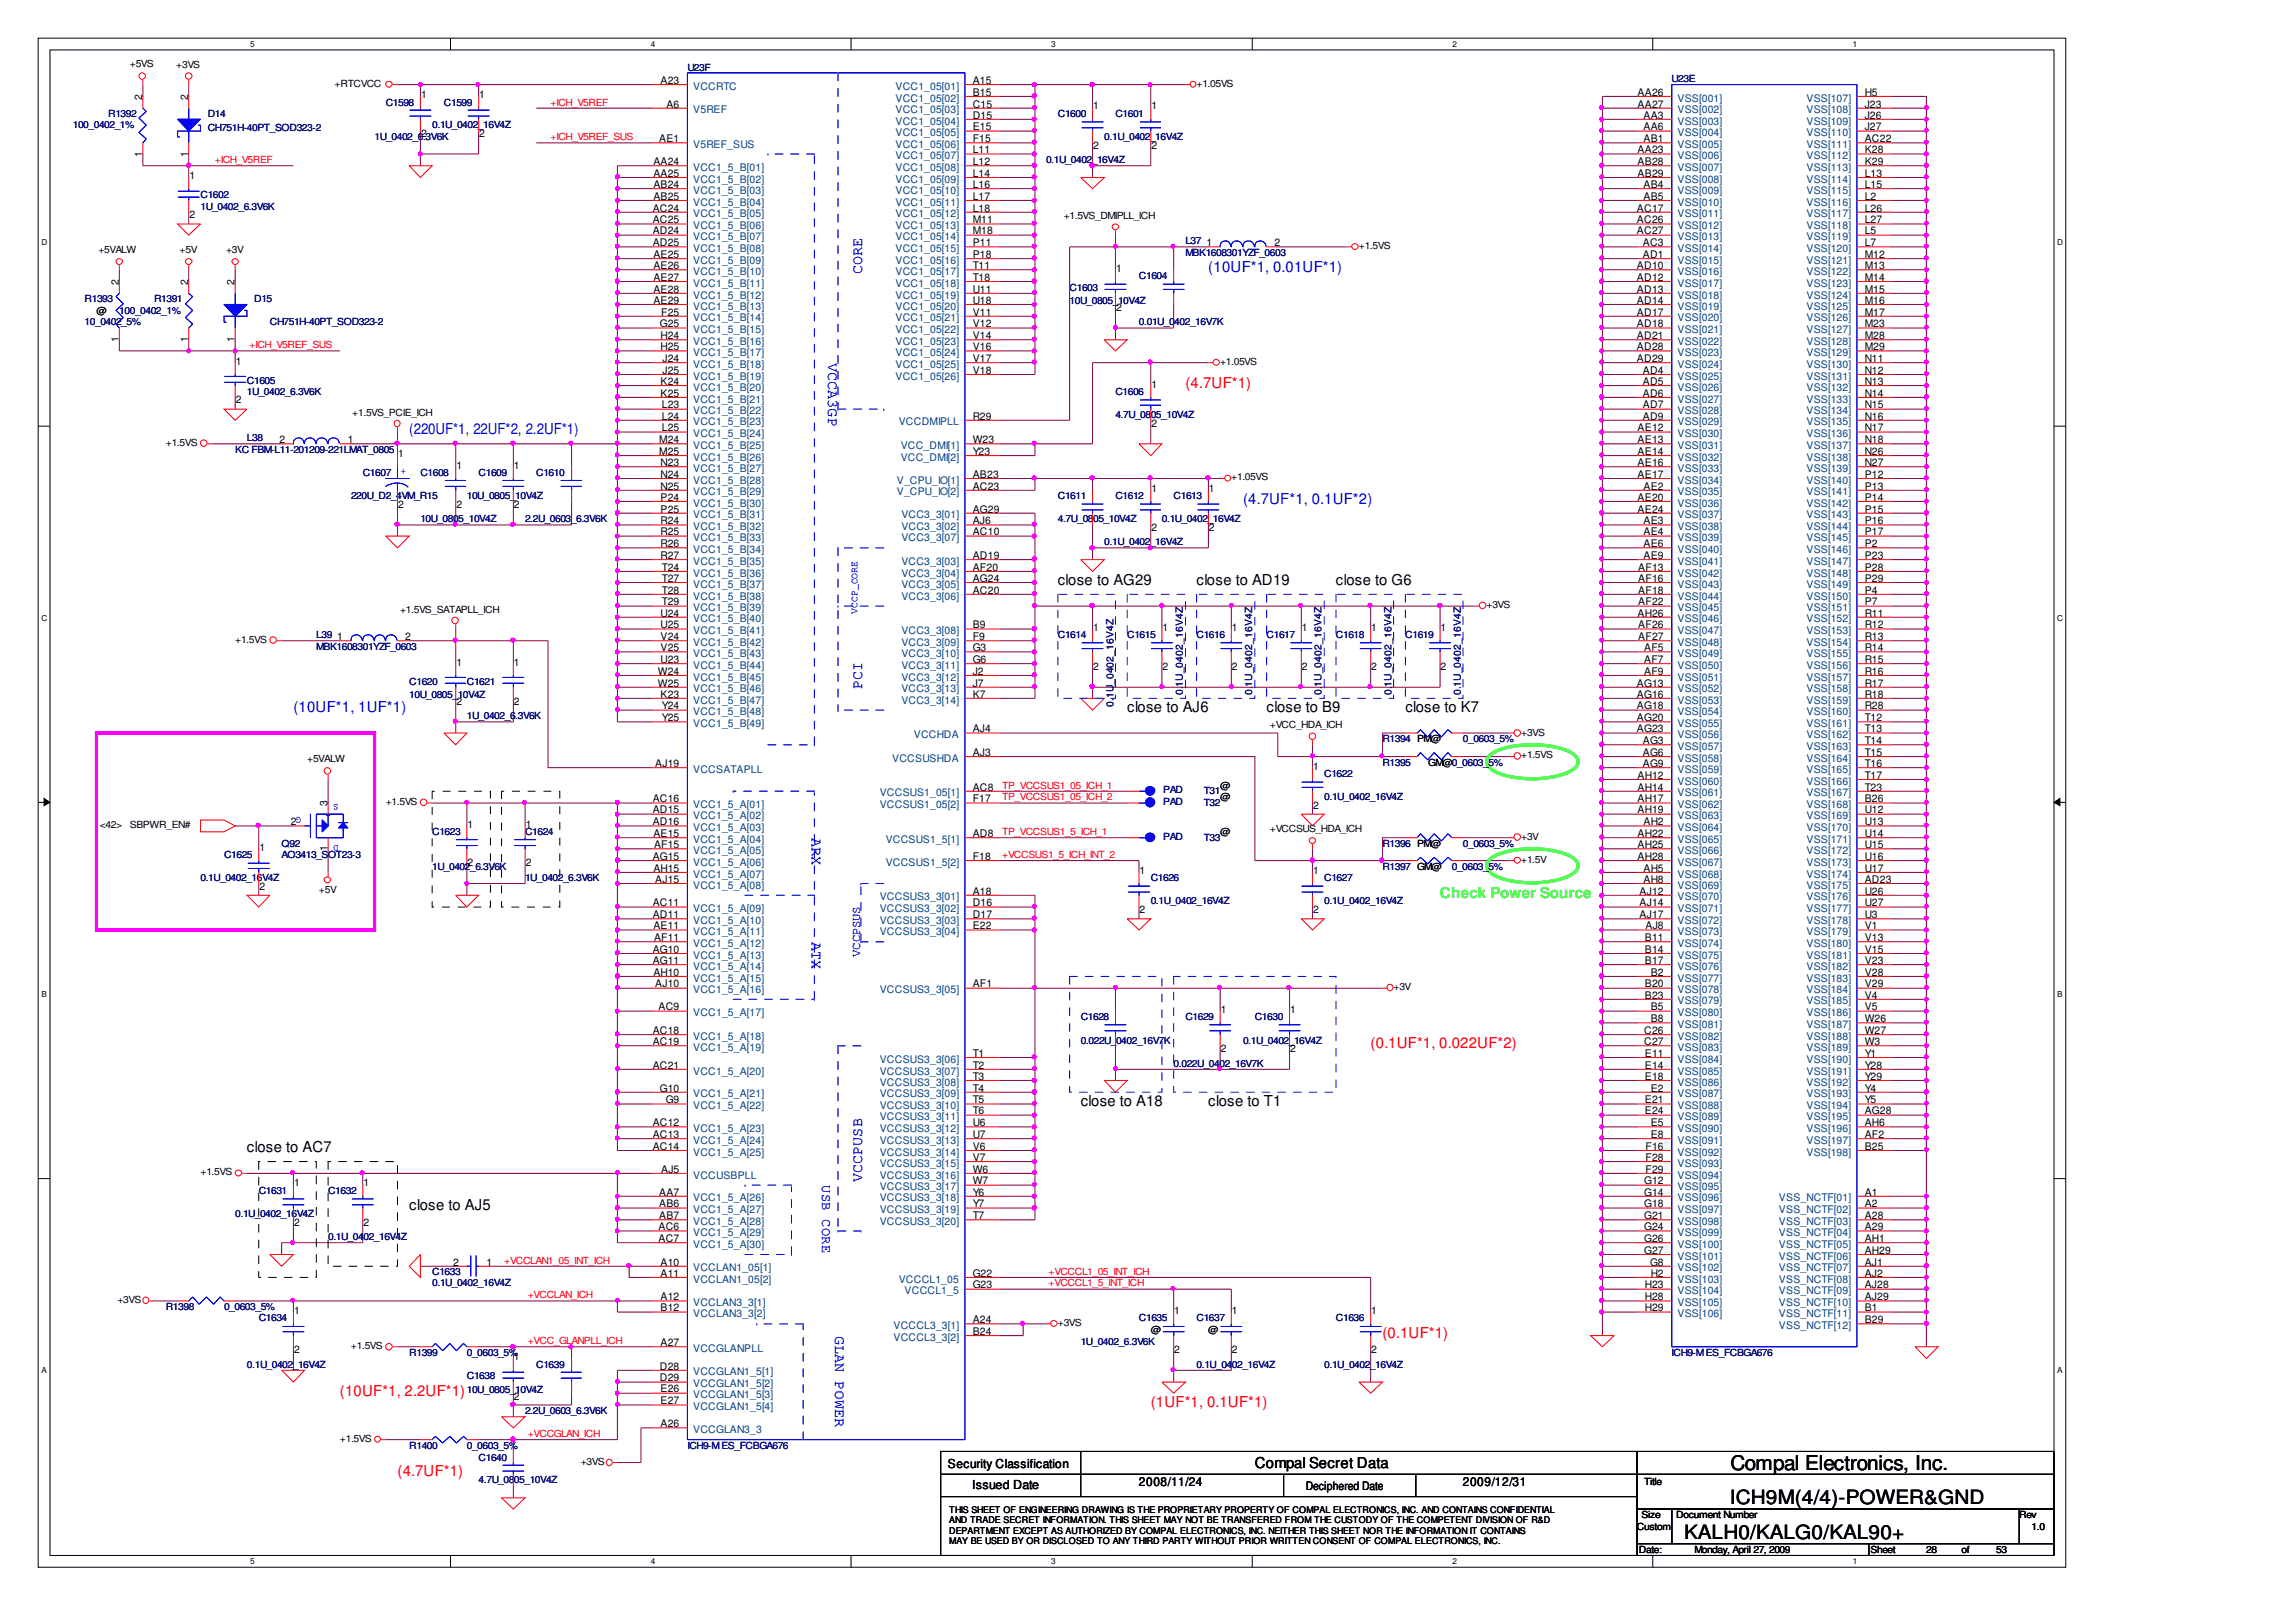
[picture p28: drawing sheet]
<svg xmlns="http://www.w3.org/2000/svg" width="297mm" height="210mm" viewBox="0 0 297 210" stroke-linecap="round" stroke-linejoin="round" font-family="sans-serif">
<defs><g id="words">
<text font-size="2.6" x="223.9" y="190.2">Compal Electronics, Inc.</text>
<g font-size="2.5">
<text x="223.8" y="194.7">ICH9M(4/4)-POWER&amp;GND</text>
<text x="217.9" y="199.2">KALH0/KALG0/KAL90+</text>
</g>
<g font-size="1.9" fill="#00f">
<text x="111.5" y="35.5" transform="rotate(-90 111.5 35.5)">CORE</text>
<text x="156.3" y="35.3">(10UF*1, 0.01UF*1)</text>
<text x="107.1" y="46.9" transform="rotate(90 107.1 46.9)">VCCA3GP</text>
<text x="52.9" y="56.2">(220UF*1, 22UF*2, 2.2UF*1)</text>
<text x="160.8" y="65.2">(4.7UF*1, 0.1UF*2)</text>
<text x="111.5" y="89.2" transform="rotate(-90 111.5 89.2)">PCI</text>
<text x="38" y="92.1">(10UF*1, 1UF*1)</text>
<text x="105" y="108.4" transform="rotate(90 105 108.4)">ARX</text>
<text x="105" y="121.9" transform="rotate(90 105 121.9)">ATX</text>
<text x="111.5" y="153" transform="rotate(-90 111.5 153)">VCCPUSB</text>
<text x="108.1" y="172.8" transform="rotate(90 108.1 172.8)">GLAN POWER</text>
</g>
<g font-size="1.9" fill="#f00">
<text x="153.4" y="50.2">(4.7UF*1)</text>
<text x="177.3" y="135.7">(0.1UF*1, 0.022UF*2)</text>
<text x="178.8" y="173.1">(0.1UF*1)</text>
<text x="44" y="180.6">(10UF*1, 2.2UF*1)</text>
<text x="148.9" y="182.1">(1UF*1, 0.1UF*1)</text>
<text x="51.4" y="191">(4.7UF*1)</text>
</g>
<g font-size="1.9">
<text x="136.8" y="75.7">close to AG29</text>
<text x="154.8" y="75.7">close to AD19</text>
<text x="172.8" y="75.7">close to G6</text>
<text x="145.8" y="92.1">close to AJ6</text>
<text x="163.9" y="92.1">close to B9</text>
<text x="181.8" y="92.1">close to K7</text>
<text x="139.8" y="143.1">close to A18</text>
<text x="156.3" y="143.1">close to T1</text>
<text x="31.9" y="149.1">close to AC7</text>
<text x="52.9" y="156.6">close to AJ5</text>
<text x="162.3" y="190">Compal Secret Data</text>
</g>
<text font-size="1.9" fill="#0f0" x="186.3" y="116.2">Check Power Source</text>
<text font-size="1.8" fill="#00f" x="106.4" y="153.4" transform="rotate(90 106.4 153.4)">USB CORE</text>
<text font-size="1.6" fill="#00f" x="111.3" y="123.8" transform="rotate(-90 111.3 123.8)">VCCPSUS</text>
<g font-size="1.6">
<text x="122.6" y="189.9">Security Classification</text>
<text x="125.8" y="192.7">Issued Date</text>
<text x="147.3" y="192.3">2008/11/24</text>
<text x="189.3" y="192.3">2009/12/31</text>
</g>
<text font-size="1.5" x="168.9" y="192.8">Deciphered Date</text>
<g font-size="1.4">
<text x="85.5" y="10.9">A23</text>
<text x="125.8" y="10.9">A15</text>
<text x="18.4" y="13" transform="rotate(-90 18.4 13)">2</text>
<text x="24.3" y="13" transform="rotate(-90 24.3 13)">2</text>
<text x="54.5" y="12.7">1</text>
<text x="54.5" y="17.7">2</text>
<text x="62" y="12.7">1</text>
<text x="62" y="17.7">2</text>
<text x="86.2" y="13.9">A6</text>
<text x="125.8" y="12.4">B15</text>
<text x="125.8" y="13.9">C15</text>
<text x="125.8" y="15.4">D15</text>
<text x="125.8" y="16.9">E15</text>
<text x="141.4" y="14.2">1</text>
<text x="149" y="14.2">1</text>
<text x="211.9" y="12.4">AA26</text>
<text x="211.9" y="13.9">AA27</text>
<text x="212.6" y="15.4">AA3</text>
<text x="212.6" y="16.9">AA6</text>
<text x="241.2" y="12.4">H5</text>
<text x="241.2" y="13.9">J23</text>
<text x="241.2" y="15.4">J26</text>
<text x="241.2" y="16.9">J27</text>
<text x="18.4" y="20.3" transform="rotate(-90 18.4 20.3)">1</text>
<text x="24.3" y="20.3" transform="rotate(-90 24.3 20.3)">1</text>
<text x="24.5" y="23.1">1</text>
<text x="84.5" y="21.4">AA24</text>
<text x="84.5" y="22.9">AA25</text>
<text x="85.3" y="18.4">AE1</text>
<text x="125.8" y="18.4">F15</text>
<text x="125.8" y="19.8">L11</text>
<text x="125.8" y="21.4">L12</text>
<text x="125.8" y="22.9">L14</text>
<text x="141.4" y="19.2">2</text>
<text x="149" y="19.2">2</text>
<text x="211.9" y="19.8">AA23</text>
<text x="211.9" y="21.4">AB28</text>
<text x="211.9" y="22.9">AB29</text>
<text x="212.6" y="18.4">AB1</text>
<text x="241.2" y="18.4">AC22</text>
<text x="241.2" y="19.8">K28</text>
<text x="241.2" y="21.4">K29</text>
<text x="241.2" y="22.9">L13</text>
<text x="24.5" y="28.2">2</text>
<text x="84.4" y="27.4">AC24</text>
<text x="84.4" y="28.9">AC25</text>
<text x="84.5" y="24.3">AB24</text>
<text x="84.5" y="25.9">AB25</text>
<text x="125.8" y="24.3">L16</text>
<text x="125.8" y="25.9">L17</text>
<text x="125.8" y="27.4">L18</text>
<text x="125.8" y="28.9">M11</text>
<text x="211.8" y="27.4">AC17</text>
<text x="211.8" y="28.9">AC26</text>
<text x="212.6" y="24.3">AB4</text>
<text x="212.6" y="25.9">AB5</text>
<text x="241.2" y="24.3">L15</text>
<text x="241.2" y="25.9">L2</text>
<text x="241.2" y="27.4">L26</text>
<text x="241.2" y="28.9">L27</text>
<text x="84.4" y="30.3">AD24</text>
<text x="84.4" y="31.9">AD25</text>
<text x="84.5" y="33.4">AE25</text>
<text x="84.5" y="34.8">AE26</text>
<text x="125.8" y="30.3">M18</text>
<text x="125.8" y="31.9">P11</text>
<text x="125.8" y="33.4">P18</text>
<text x="125.8" y="34.8">T11</text>
<text x="144.4" y="35.2">1</text>
<text x="156.1" y="31.9">1</text>
<text x="164.9" y="31.9">2</text>
<text x="211.8" y="30.3">AC27</text>
<text x="211.8" y="34.8">AD10</text>
<text x="212.5" y="31.9">AC3</text>
<text x="212.5" y="33.4">AD1</text>
<text x="241.2" y="30.3">L5</text>
<text x="241.2" y="31.9">L7</text>
<text x="241.2" y="33.4">M12</text>
<text x="241.2" y="34.8">M13</text>
<text x="15.4" y="36.9" transform="rotate(-90 15.4 36.9)">2</text>
<text x="24.3" y="36.9" transform="rotate(-90 24.3 36.9)">2</text>
<text x="30.3" y="36.9" transform="rotate(-90 30.3 36.9)">2</text>
<text x="84.5" y="36.4">AE27</text>
<text x="84.5" y="37.9">AE28</text>
<text x="84.5" y="39.3">AE29</text>
<text x="85.5" y="40.8">F25</text>
<text x="125.8" y="36.4">T18</text>
<text x="125.8" y="37.9">U11</text>
<text x="125.8" y="39.3">U18</text>
<text x="125.8" y="40.8">V11</text>
<text x="144.4" y="40.2">2</text>
<text x="211.8" y="36.4">AD12</text>
<text x="211.8" y="37.9">AD13</text>
<text x="211.8" y="39.3">AD14</text>
<text x="211.8" y="40.8">AD17</text>
<text x="241.2" y="36.4">M14</text>
<text x="241.2" y="37.9">M15</text>
<text x="241.2" y="39.3">M16</text>
<text x="241.2" y="40.8">M17</text>
<text x="15.4" y="44.2" transform="rotate(-90 15.4 44.2)">1</text>
<text x="24.3" y="44.2" transform="rotate(-90 24.3 44.2)">1</text>
<text x="30.3" y="44.2" transform="rotate(-90 30.3 44.2)">1</text>
<text x="30.5" y="47.2">1</text>
<text x="85.4" y="42.4">G25</text>
<text x="85.5" y="43.9">H24</text>
<text x="85.5" y="45.3">H25</text>
<text x="85.7" y="46.8">J24</text>
<text x="125.8" y="42.4">V12</text>
<text x="125.8" y="43.9">V14</text>
<text x="125.8" y="45.3">V16</text>
<text x="125.8" y="46.8">V17</text>
<text x="211.8" y="42.4">AD18</text>
<text x="211.8" y="43.9">AD21</text>
<text x="211.8" y="45.3">AD28</text>
<text x="211.8" y="46.8">AD29</text>
<text x="241.2" y="42.4">M23</text>
<text x="241.2" y="43.9">M28</text>
<text x="241.2" y="45.3">M29</text>
<text x="241.2" y="46.8">N11</text>
<text x="30.5" y="52.2">2</text>
<text x="85.5" y="49.8">K24</text>
<text x="85.5" y="51.3">K25</text>
<text x="85.6" y="52.9">L23</text>
<text x="85.7" y="48.4">J25</text>
<text x="125.8" y="48.4">V18</text>
<text x="149" y="50.2">1</text>
<text x="212.5" y="48.4">AD4</text>
<text x="212.5" y="49.8">AD5</text>
<text x="212.5" y="51.3">AD6</text>
<text x="212.5" y="52.9">AD7</text>
<text x="241.2" y="48.4">N12</text>
<text x="241.2" y="49.8">N13</text>
<text x="241.2" y="51.3">N14</text>
<text x="241.2" y="52.9">N15</text>
<text x="36.2" y="57.3">2</text>
<text x="45" y="57.3">1</text>
<text x="51.5" y="59.1">1</text>
<text x="85.3" y="57.3">M24</text>
<text x="85.3" y="58.9">M25</text>
<text x="85.6" y="54.3">L24</text>
<text x="85.6" y="55.8">L25</text>
<text x="125.8" y="54.3">R29</text>
<text x="125.8" y="57.3">W23</text>
<text x="125.8" y="58.9">Y23</text>
<text x="149" y="55.2">2</text>
<text x="211.9" y="55.8">AE12</text>
<text x="211.9" y="57.3">AE13</text>
<text x="211.9" y="58.9">AE14</text>
<text x="212.5" y="54.3">AD9</text>
<text x="241.2" y="54.3">N16</text>
<text x="241.2" y="55.8">N17</text>
<text x="241.2" y="57.3">N18</text>
<text x="241.2" y="58.9">N26</text>
<text x="51.5" y="65.7">2</text>
<text x="59" y="60.6">1</text>
<text x="59" y="65.7">2</text>
<text x="66.5" y="60.6">1</text>
<text x="66.5" y="65.7">2</text>
<text x="85.5" y="60.3">N23</text>
<text x="85.5" y="61.8">N24</text>
<text x="85.5" y="63.4">N25</text>
<text x="85.5" y="64.8">P24</text>
<text x="125.8" y="61.8">AB23</text>
<text x="125.8" y="63.4">AC23</text>
<text x="149" y="63.6">1</text>
<text x="156.4" y="63.6">1</text>
<text x="211.9" y="60.3">AE16</text>
<text x="211.9" y="61.8">AE17</text>
<text x="211.9" y="64.8">AE20</text>
<text x="212.6" y="63.4">AE2</text>
<text x="241.2" y="60.3">N27</text>
<text x="241.2" y="61.8">P12</text>
<text x="241.2" y="63.4">P13</text>
<text x="241.2" y="64.8">P14</text>
<text x="85.5" y="66.3">P25</text>
<text x="85.5" y="67.8">R24</text>
<text x="85.5" y="69.3">R25</text>
<text x="85.5" y="70.8">R26</text>
<text x="125.8" y="66.3">AG29</text>
<text x="125.8" y="67.8">AJ6</text>
<text x="125.8" y="69.3">AC10</text>
<text x="149" y="68.7">2</text>
<text x="156.4" y="68.7">2</text>
<text x="211.9" y="66.3">AE24</text>
<text x="212.6" y="67.8">AE3</text>
<text x="212.6" y="69.3">AE4</text>
<text x="212.6" y="70.8">AE6</text>
<text x="241.2" y="66.3">P15</text>
<text x="241.2" y="67.8">P16</text>
<text x="241.2" y="69.3">P17</text>
<text x="241.2" y="70.8">P2</text>
<text x="85.5" y="72.3">R27</text>
<text x="85.6" y="73.9">T24</text>
<text x="85.6" y="75.3">T27</text>
<text x="85.6" y="76.8">T28</text>
<text x="125.8" y="72.3">AD19</text>
<text x="125.8" y="73.9">AF20</text>
<text x="125.8" y="75.3">AG24</text>
<text x="125.8" y="76.8">AC20</text>
<text x="211.9" y="73.9">AF13</text>
<text x="211.9" y="75.3">AF16</text>
<text x="211.9" y="76.8">AF18</text>
<text x="212.6" y="72.3">AE9</text>
<text x="241.2" y="72.3">P23</text>
<text x="241.2" y="73.9">P28</text>
<text x="241.2" y="75.3">P29</text>
<text x="241.2" y="76.8">P4</text>
<text x="43.6" y="82.8">1</text>
<text x="52.4" y="82.8">2</text>
<text x="85.5" y="79.8">U24</text>
<text x="85.5" y="81.3">U25</text>
<text x="85.5" y="82.8">V24</text>
<text x="85.6" y="78.3">T29</text>
<text x="125.8" y="81.3">B9</text>
<text x="125.8" y="82.8">F9</text>
<text x="141.4" y="81.6">1</text>
<text x="150.4" y="81.6">1</text>
<text x="159.4" y="81.6">1</text>
<text x="168.4" y="81.6">1</text>
<text x="177.4" y="81.6">1</text>
<text x="186.4" y="81.6">1</text>
<text x="211.9" y="79.8">AH26</text>
<text x="211.9" y="78.3">AF22</text>
<text x="211.9" y="81.3">AF26</text>
<text x="211.9" y="82.8">AF27</text>
<text x="241.2" y="78.3">P7</text>
<text x="241.2" y="79.8">R11</text>
<text x="241.2" y="81.3">R12</text>
<text x="241.2" y="82.8">R13</text>
<text x="59" y="86.1">1</text>
<text x="66.5" y="86.1">1</text>
<text x="85.1" y="87.3">W24</text>
<text x="85.1" y="88.8">W25</text>
<text x="85.5" y="84.3">V25</text>
<text x="85.5" y="85.8">U23</text>
<text x="125.8" y="84.3">G3</text>
<text x="125.8" y="85.8">G6</text>
<text x="125.8" y="87.3">J2</text>
<text x="125.8" y="88.8">J7</text>
<text x="141.4" y="86.6">2</text>
<text x="150.4" y="86.6">2</text>
<text x="159.4" y="86.6">2</text>
<text x="168.4" y="86.6">2</text>
<text x="177.4" y="86.6">2</text>
<text x="186.4" y="86.6">2</text>
<text x="211.8" y="88.8">AG13</text>
<text x="212.7" y="84.3">AF5</text>
<text x="212.7" y="85.8">AF7</text>
<text x="212.7" y="87.3">AF9</text>
<text x="241.2" y="84.3">R14</text>
<text x="241.2" y="85.8">R15</text>
<text x="241.2" y="87.3">R16</text>
<text x="241.2" y="88.8">R17</text>
<text x="59" y="91.2">2</text>
<text x="66.5" y="91.2">2</text>
<text x="85.5" y="90.3">K23</text>
<text x="85.6" y="91.8">Y24</text>
<text x="85.6" y="93.3">Y25</text>
<text x="125.8" y="94.8">AJ4</text>
<text x="125.8" y="90.3">K7</text>
<text x="211.8" y="90.3">AG16</text>
<text x="211.8" y="91.8">AG18</text>
<text x="211.8" y="93.3">AG20</text>
<text x="211.8" y="94.8">AG23</text>
<text x="241.2" y="90.3">R18</text>
<text x="241.2" y="91.8">R28</text>
<text x="241.2" y="93.3">T12</text>
<text x="241.2" y="94.8">T13</text>
<text x="84.8" y="99.3">AJ19</text>
<text x="125.8" y="97.8">AJ3</text>
<text x="169.9" y="99.6">1</text>
<text x="211.9" y="100.8">AH12</text>
<text x="212.5" y="96.3">AG3</text>
<text x="212.5" y="97.8">AG6</text>
<text x="212.5" y="99.3">AG9</text>
<text x="241.2" y="96.3">T14</text>
<text x="241.2" y="97.8">T15</text>
<text x="241.2" y="99.3">T16</text>
<text x="241.2" y="100.8">T17</text>
<text x="37.6" y="106.8">2</text>
<text x="42.4" y="104.3" transform="rotate(-90 42.4 104.3)">3</text>
<text x="60.5" y="107.1">1</text>
<text x="68" y="107.1">1</text>
<text x="84.4" y="103.8">AC16</text>
<text x="84.4" y="105.3">AD15</text>
<text x="84.4" y="106.8">AD16</text>
<text x="125.8" y="102.3">AC8</text>
<text x="125.8" y="103.8">F17</text>
<text x="169.9" y="104.7">2</text>
<text x="211.9" y="102.3">AH14</text>
<text x="211.9" y="103.8">AH17</text>
<text x="211.9" y="105.3">AH19</text>
<text x="212.6" y="106.8">AH2</text>
<text x="241.2" y="102.3">T23</text>
<text x="241.2" y="103.8">B26</text>
<text x="241.2" y="105.3">U12</text>
<text x="241.2" y="106.8">U13</text>
<text x="33.6" y="110.1">1</text>
<text x="42.4" y="110.2" transform="rotate(-90 42.4 110.2)">1</text>
<text x="60.5" y="112.1">2</text>
<text x="68" y="112.1">2</text>
<text x="84.4" y="111.3">AG15</text>
<text x="84.5" y="108.3">AE15</text>
<text x="84.5" y="112.8">AH15</text>
<text x="84.6" y="109.8">AF15</text>
<text x="125.8" y="108.3">AD8</text>
<text x="125.8" y="111.3">F18</text>
<text x="147.4" y="113.1">1</text>
<text x="169.9" y="113.1">1</text>
<text x="211.9" y="108.3">AH22</text>
<text x="211.9" y="109.8">AH25</text>
<text x="211.9" y="111.3">AH28</text>
<text x="212.6" y="112.8">AH5</text>
<text x="241.2" y="108.3">U14</text>
<text x="241.2" y="109.8">U15</text>
<text x="241.2" y="111.3">U16</text>
<text x="241.2" y="112.8">U17</text>
<text x="33.6" y="115.2">2</text>
<text x="84.4" y="117.3">AC11</text>
<text x="84.4" y="118.8">AD11</text>
<text x="84.8" y="114.2">AJ15</text>
<text x="125.8" y="115.8">A18</text>
<text x="125.8" y="117.3">D16</text>
<text x="125.8" y="118.8">D17</text>
<text x="147.4" y="118.1">2</text>
<text x="169.9" y="118.1">2</text>
<text x="212.1" y="115.8">AJ12</text>
<text x="212.1" y="117.3">AJ14</text>
<text x="212.1" y="118.8">AJ17</text>
<text x="212.6" y="114.2">AH8</text>
<text x="241.2" y="114.2">AD23</text>
<text x="241.2" y="115.8">U26</text>
<text x="241.2" y="117.3">U27</text>
<text x="241.2" y="118.8">U3</text>
<text x="84.4" y="123.3">AG10</text>
<text x="84.4" y="124.7">AG11</text>
<text x="84.5" y="120.3">AE11</text>
<text x="84.6" y="121.8">AF11</text>
<text x="125.8" y="120.3">E22</text>
<text x="212.8" y="121.8">B11</text>
<text x="212.8" y="123.3">B14</text>
<text x="212.8" y="124.7">B17</text>
<text x="212.9" y="120.3">AJ8</text>
<text x="241.2" y="120.3">V1</text>
<text x="241.2" y="121.8">V13</text>
<text x="241.2" y="123.3">V15</text>
<text x="241.2" y="124.7">V23</text>
<text x="84.5" y="126.3">AH10</text>
<text x="84.8" y="127.8">AJ10</text>
<text x="85.2" y="130.8">AC9</text>
<text x="125.8" y="127.8">AF1</text>
<text x="157.9" y="131.1">1</text>
<text x="166.9" y="131.1">1</text>
<text x="212.8" y="127.8">B20</text>
<text x="212.8" y="129.2">B23</text>
<text x="213.6" y="126.3">B2</text>
<text x="213.6" y="130.8">B5</text>
<text x="241.2" y="126.3">V28</text>
<text x="241.2" y="127.8">V29</text>
<text x="241.2" y="129.2">V4</text>
<text x="241.2" y="130.8">V5</text>
<text x="84.4" y="133.8">AC18</text>
<text x="84.4" y="135.2">AC19</text>
<text x="125.8" y="136.8">T1</text>
<text x="157.9" y="136.2">2</text>
<text x="166.9" y="136.2">2</text>
<text x="212.7" y="133.8">C26</text>
<text x="212.7" y="135.2">C27</text>
<text x="212.8" y="136.8">E11</text>
<text x="213.6" y="132.3">B8</text>
<text x="241.2" y="132.3">W26</text>
<text x="241.2" y="133.8">W27</text>
<text x="241.2" y="135.2">W3</text>
<text x="241.2" y="136.8">Y1</text>
<text x="84.4" y="138.3">AC21</text>
<text x="85.4" y="141.3">G10</text>
<text x="86.1" y="142.8">G9</text>
<text x="125.8" y="138.3">T2</text>
<text x="125.8" y="139.7">T3</text>
<text x="125.8" y="141.3">T4</text>
<text x="125.8" y="142.8">T5</text>
<text x="212.8" y="138.3">E14</text>
<text x="212.8" y="139.7">E18</text>
<text x="212.8" y="142.8">E21</text>
<text x="213.6" y="141.3">E2</text>
<text x="241.2" y="138.3">Y28</text>
<text x="241.2" y="139.7">Y29</text>
<text x="241.2" y="141.3">Y4</text>
<text x="241.2" y="142.8">Y5</text>
<text x="84.4" y="145.7">AC12</text>
<text x="84.4" y="147.3">AC13</text>
<text x="84.4" y="148.8">AC14</text>
<text x="125.8" y="144.2">T6</text>
<text x="125.8" y="145.7">U6</text>
<text x="125.8" y="147.3">U7</text>
<text x="125.8" y="148.8">V6</text>
<text x="212.8" y="144.2">E24</text>
<text x="212.9" y="148.8">F16</text>
<text x="213.6" y="145.7">E5</text>
<text x="213.6" y="147.3">E8</text>
<text x="241.2" y="144.2">AG28</text>
<text x="241.2" y="145.7">AH6</text>
<text x="241.2" y="147.3">AF2</text>
<text x="241.2" y="148.8">B25</text>
<text x="38" y="153.5">1</text>
<text x="47" y="153.5">1</text>
<text x="85.3" y="154.7">AA7</text>
<text x="85.5" y="151.8">AJ5</text>
<text x="125.8" y="150.2">V7</text>
<text x="125.8" y="151.8">W6</text>
<text x="125.8" y="153.3">W7</text>
<text x="125.8" y="154.7">Y6</text>
<text x="212.7" y="153.3">G12</text>
<text x="212.7" y="154.7">G14</text>
<text x="212.9" y="150.2">F28</text>
<text x="212.9" y="151.8">F29</text>
<text x="241.2" y="154.7">A1</text>
<text x="38" y="158.6">2</text>
<text x="47" y="158.6">2</text>
<text x="85.2" y="159.2">AC6</text>
<text x="85.2" y="160.7">AC7</text>
<text x="85.3" y="156.2">AB6</text>
<text x="85.3" y="157.8">AB7</text>
<text x="125.8" y="156.2">Y7</text>
<text x="125.8" y="157.8">T7</text>
<text x="212.7" y="156.2">G18</text>
<text x="212.7" y="157.8">G21</text>
<text x="212.7" y="159.2">G24</text>
<text x="212.7" y="160.7">G26</text>
<text x="241.2" y="156.2">A2</text>
<text x="241.2" y="157.8">A28</text>
<text x="241.2" y="159.2">A29</text>
<text x="241.2" y="160.7">AH1</text>
<text x="58.6" y="163.8">2</text>
<text x="62.9" y="163.8">1</text>
<text x="85.5" y="163.8">A10</text>
<text x="85.5" y="165.2">A11</text>
<text x="125.8" y="166.7">G23</text>
<text x="125.8" y="165.2">G22</text>
<text x="212.7" y="162.2">G27</text>
<text x="212.8" y="166.7">H23</text>
<text x="213.5" y="163.8">G8</text>
<text x="213.6" y="165.2">H2</text>
<text x="241.2" y="162.2">AH29</text>
<text x="241.2" y="163.8">AJ1</text>
<text x="241.2" y="165.2">AJ2</text>
<text x="241.2" y="166.7">AJ28</text>
<text x="38" y="170">1</text>
<text x="85.5" y="168.3">A12</text>
<text x="85.5" y="169.7">B12</text>
<text x="125.8" y="171.2">A24</text>
<text x="125.8" y="172.7">B24</text>
<text x="151.9" y="170">1</text>
<text x="159.4" y="170">1</text>
<text x="177.4" y="170">1</text>
<text x="212.8" y="168.3">H28</text>
<text x="212.8" y="169.7">H29</text>
<text x="241.2" y="168.3">AJ29</text>
<text x="241.2" y="169.7">B1</text>
<text x="241.2" y="171.2">B29</text>
<text x="38" y="175.1">2</text>
<text x="66.5" y="176">1</text>
<text x="85.4" y="177.2">D28</text>
<text x="85.4" y="178.8">D29</text>
<text x="85.5" y="174.2">A27</text>
<text x="151.9" y="175.1">2</text>
<text x="159.4" y="175.1">2</text>
<text x="177.4" y="175.1">2</text>
<text x="66.5" y="181.1">2</text>
<text x="85.5" y="180.2">E26</text>
<text x="85.5" y="181.7">E27</text>
<text x="85.5" y="184.7">A26</text>
</g>
<g font-size="1.4" fill="#003f7f">
<text x="89.7" y="11.6">VCCRTC</text>
<text x="115.9" y="11.6">VCC1_05[01]</text>
<text x="89.7" y="14.7">V5REF</text>
<text x="115.9" y="13.2">VCC1_05[02]</text>
<text x="115.9" y="14.7">VCC1_05[03]</text>
<text x="115.9" y="16.1">VCC1_05[04]</text>
<text x="115.9" y="17.6">VCC1_05[05]</text>
<text x="217" y="13.2">VSS[001]</text>
<text x="217" y="14.7">VSS[002]</text>
<text x="217" y="16.1">VSS[003]</text>
<text x="217" y="17.6">VSS[004]</text>
<text x="233.7" y="13.2">VSS[107]</text>
<text x="233.7" y="14.7">VSS[108]</text>
<text x="233.7" y="16.1">VSS[109]</text>
<text x="233.7" y="17.6">VSS[110]</text>
<text x="89.7" y="19.2">V5REF_SUS</text>
<text x="89.7" y="22.1">VCC1_5_B[01]</text>
<text x="89.7" y="23.7">VCC1_5_B[02]</text>
<text x="115.9" y="19.2">VCC1_05[06]</text>
<text x="115.9" y="20.6">VCC1_05[07]</text>
<text x="115.9" y="22.1">VCC1_05[08]</text>
<text x="115.9" y="23.7">VCC1_05[09]</text>
<text x="217" y="19.2">VSS[005]</text>
<text x="217" y="20.6">VSS[006]</text>
<text x="217" y="22.1">VSS[007]</text>
<text x="217" y="23.7">VSS[008]</text>
<text x="233.7" y="19.2">VSS[111]</text>
<text x="233.7" y="20.6">VSS[112]</text>
<text x="233.7" y="22.1">VSS[113]</text>
<text x="233.7" y="23.7">VSS[114]</text>
<text x="89.7" y="25.1">VCC1_5_B[03]</text>
<text x="89.7" y="26.6">VCC1_5_B[04]</text>
<text x="89.7" y="28.1">VCC1_5_B[05]</text>
<text x="89.7" y="29.7">VCC1_5_B[06]</text>
<text x="115.9" y="25.1">VCC1_05[10]</text>
<text x="115.9" y="26.6">VCC1_05[11]</text>
<text x="115.9" y="28.1">VCC1_05[12]</text>
<text x="115.9" y="29.7">VCC1_05[13]</text>
<text x="217" y="25.1">VSS[009]</text>
<text x="217" y="26.6">VSS[010]</text>
<text x="217" y="28.1">VSS[011]</text>
<text x="217" y="29.7">VSS[012]</text>
<text x="233.7" y="25.1">VSS[115]</text>
<text x="233.7" y="26.6">VSS[116]</text>
<text x="233.7" y="28.1">VSS[117]</text>
<text x="233.7" y="29.7">VSS[118]</text>
<text x="89.7" y="31.1">VCC1_5_B[07]</text>
<text x="89.7" y="32.6">VCC1_5_B[08]</text>
<text x="89.7" y="34.1">VCC1_5_B[09]</text>
<text x="89.7" y="35.6">VCC1_5_B[10]</text>
<text x="115.9" y="31.1">VCC1_05[14]</text>
<text x="115.9" y="32.6">VCC1_05[15]</text>
<text x="115.9" y="34.1">VCC1_05[16]</text>
<text x="115.9" y="35.6">VCC1_05[17]</text>
<text x="217" y="31.1">VSS[013]</text>
<text x="217" y="32.6">VSS[014]</text>
<text x="217" y="34.1">VSS[015]</text>
<text x="217" y="35.6">VSS[016]</text>
<text x="233.7" y="31.1">VSS[119]</text>
<text x="233.7" y="32.6">VSS[120]</text>
<text x="233.7" y="34.1">VSS[121]</text>
<text x="233.7" y="35.6">VSS[122]</text>
<text x="89.7" y="37.1">VCC1_5_B[11]</text>
<text x="89.7" y="38.6">VCC1_5_B[12]</text>
<text x="89.7" y="40.1">VCC1_5_B[13]</text>
<text x="89.7" y="41.6">VCC1_5_B[14]</text>
<text x="115.9" y="37.1">VCC1_05[18]</text>
<text x="115.9" y="38.6">VCC1_05[19]</text>
<text x="115.9" y="40.1">VCC1_05[20]</text>
<text x="115.9" y="41.6">VCC1_05[21]</text>
<text x="217" y="37.1">VSS[017]</text>
<text x="217" y="38.6">VSS[018]</text>
<text x="217" y="40.1">VSS[019]</text>
<text x="217" y="41.6">VSS[020]</text>
<text x="233.7" y="37.1">VSS[123]</text>
<text x="233.7" y="38.6">VSS[124]</text>
<text x="233.7" y="40.1">VSS[125]</text>
<text x="233.7" y="41.6">VSS[126]</text>
<text x="89.7" y="43.1">VCC1_5_B[15]</text>
<text x="89.7" y="44.6">VCC1_5_B[16]</text>
<text x="89.7" y="46.1">VCC1_5_B[17]</text>
<text x="89.7" y="47.6">VCC1_5_B[18]</text>
<text x="115.9" y="43.1">VCC1_05[22]</text>
<text x="115.9" y="44.6">VCC1_05[23]</text>
<text x="115.9" y="46.1">VCC1_05[24]</text>
<text x="115.9" y="47.6">VCC1_05[25]</text>
<text x="217" y="43.1">VSS[021]</text>
<text x="217" y="44.6">VSS[022]</text>
<text x="217" y="46.1">VSS[023]</text>
<text x="217" y="47.6">VSS[024]</text>
<text x="233.7" y="43.1">VSS[127]</text>
<text x="233.7" y="44.6">VSS[128]</text>
<text x="233.7" y="46.1">VSS[129]</text>
<text x="233.7" y="47.6">VSS[130]</text>
<text x="89.7" y="49.1">VCC1_5_B[19]</text>
<text x="89.7" y="50.6">VCC1_5_B[20]</text>
<text x="89.7" y="52.1">VCC1_5_B[21]</text>
<text x="89.7" y="53.6">VCC1_5_B[22]</text>
<text x="115.9" y="49.1">VCC1_05[26]</text>
<text x="217" y="49.1">VSS[025]</text>
<text x="217" y="50.6">VSS[026]</text>
<text x="217" y="52.1">VSS[027]</text>
<text x="217" y="53.6">VSS[028]</text>
<text x="233.7" y="49.1">VSS[131]</text>
<text x="233.7" y="50.6">VSS[132]</text>
<text x="233.7" y="52.1">VSS[133]</text>
<text x="233.7" y="53.6">VSS[134]</text>
<text x="89.7" y="55.1">VCC1_5_B[23]</text>
<text x="89.7" y="56.6">VCC1_5_B[24]</text>
<text x="89.7" y="58.1">VCC1_5_B[25]</text>
<text x="89.7" y="59.6">VCC1_5_B[26]</text>
<text x="116.3" y="55.1">VCCDMIPLL</text>
<text x="116.5" y="58.1">VCC_DMI[1]</text>
<text x="116.5" y="59.6">VCC_DMI[2]</text>
<text x="217" y="55.1">VSS[029]</text>
<text x="217" y="56.6">VSS[030]</text>
<text x="217" y="58.1">VSS[031]</text>
<text x="217" y="59.6">VSS[032]</text>
<text x="233.7" y="55.1">VSS[135]</text>
<text x="233.7" y="56.6">VSS[136]</text>
<text x="233.7" y="58.1">VSS[137]</text>
<text x="233.7" y="59.6">VSS[138]</text>
<text x="89.7" y="61.1">VCC1_5_B[27]</text>
<text x="89.7" y="62.6">VCC1_5_B[28]</text>
<text x="89.7" y="64.1">VCC1_5_B[29]</text>
<text x="89.7" y="65.6">VCC1_5_B[30]</text>
<text x="116" y="62.6">V_CPU_IO[1]</text>
<text x="116" y="64.1">V_CPU_IO[2]</text>
<text x="217" y="61.1">VSS[033]</text>
<text x="217" y="62.6">VSS[034]</text>
<text x="217" y="64.1">VSS[035]</text>
<text x="217" y="65.6">VSS[036]</text>
<text x="233.7" y="61.1">VSS[139]</text>
<text x="233.7" y="62.6">VSS[140]</text>
<text x="233.7" y="64.1">VSS[141]</text>
<text x="233.7" y="65.6">VSS[142]</text>
<text x="89.7" y="67.1">VCC1_5_B[31]</text>
<text x="89.7" y="68.6">VCC1_5_B[32]</text>
<text x="89.7" y="70">VCC1_5_B[33]</text>
<text x="89.7" y="71.6">VCC1_5_B[34]</text>
<text x="116.6" y="67.1">VCC3_3[01]</text>
<text x="116.6" y="68.6">VCC3_3[02]</text>
<text x="116.6" y="70">VCC3_3[07]</text>
<text x="217" y="67.1">VSS[037]</text>
<text x="217" y="68.6">VSS[038]</text>
<text x="217" y="70">VSS[039]</text>
<text x="217" y="71.6">VSS[040]</text>
<text x="233.7" y="67.1">VSS[143]</text>
<text x="233.7" y="68.6">VSS[144]</text>
<text x="233.7" y="70">VSS[145]</text>
<text x="233.7" y="71.6">VSS[146]</text>
<text x="89.7" y="73.1">VCC1_5_B[35]</text>
<text x="89.7" y="74.6">VCC1_5_B[36]</text>
<text x="89.7" y="76.1">VCC1_5_B[37]</text>
<text x="89.7" y="77.6">VCC1_5_B[38]</text>
<text x="116.6" y="73.1">VCC3_3[03]</text>
<text x="116.6" y="74.6">VCC3_3[04]</text>
<text x="116.6" y="76.1">VCC3_3[05]</text>
<text x="116.6" y="77.6">VCC3_3[06]</text>
<text x="217" y="73.1">VSS[041]</text>
<text x="217" y="74.6">VSS[042]</text>
<text x="217" y="76.1">VSS[043]</text>
<text x="217" y="77.6">VSS[044]</text>
<text x="233.7" y="73.1">VSS[147]</text>
<text x="233.7" y="74.6">VSS[148]</text>
<text x="233.7" y="76.1">VSS[149]</text>
<text x="233.7" y="77.6">VSS[150]</text>
<text x="89.7" y="79.1">VCC1_5_B[39]</text>
<text x="89.7" y="80.5">VCC1_5_B[40]</text>
<text x="89.7" y="82.1">VCC1_5_B[41]</text>
<text x="89.7" y="83.6">VCC1_5_B[42]</text>
<text x="116.6" y="82.1">VCC3_3[08]</text>
<text x="116.6" y="83.6">VCC3_3[09]</text>
<text x="217" y="79.1">VSS[045]</text>
<text x="217" y="80.5">VSS[046]</text>
<text x="217" y="82.1">VSS[047]</text>
<text x="217" y="83.6">VSS[048]</text>
<text x="233.7" y="79.1">VSS[151]</text>
<text x="233.7" y="80.5">VSS[152]</text>
<text x="233.7" y="82.1">VSS[153]</text>
<text x="233.7" y="83.6">VSS[154]</text>
<text x="89.7" y="85">VCC1_5_B[43]</text>
<text x="89.7" y="86.6">VCC1_5_B[44]</text>
<text x="89.7" y="88.1">VCC1_5_B[45]</text>
<text x="89.7" y="89.6">VCC1_5_B[46]</text>
<text x="116.6" y="85">VCC3_3[10]</text>
<text x="116.6" y="86.6">VCC3_3[11]</text>
<text x="116.6" y="88.1">VCC3_3[12]</text>
<text x="116.6" y="89.6">VCC3_3[13]</text>
<text x="217" y="85">VSS[049]</text>
<text x="217" y="86.6">VSS[050]</text>
<text x="217" y="88.1">VSS[051]</text>
<text x="217" y="89.6">VSS[052]</text>
<text x="233.7" y="85">VSS[155]</text>
<text x="233.7" y="86.6">VSS[156]</text>
<text x="233.7" y="88.1">VSS[157]</text>
<text x="233.7" y="89.6">VSS[158]</text>
<text x="89.7" y="91">VCC1_5_B[47]</text>
<text x="89.7" y="92.6">VCC1_5_B[48]</text>
<text x="89.7" y="94.1">VCC1_5_B[49]</text>
<text x="116.6" y="91">VCC3_3[14]</text>
<text x="118.2" y="95.5">VCCHDA</text>
<text x="217" y="91">VSS[053]</text>
<text x="217" y="92.6">VSS[054]</text>
<text x="217" y="94.1">VSS[055]</text>
<text x="217" y="95.5">VSS[056]</text>
<text x="233.7" y="91">VSS[159]</text>
<text x="233.7" y="92.6">VSS[160]</text>
<text x="233.7" y="94.1">VSS[161]</text>
<text x="233.7" y="95.5">VSS[162]</text>
<text x="89.7" y="100">VCCSATAPLL</text>
<text x="115.4" y="98.6">VCCSUSHDA</text>
<text x="217" y="97.1">VSS[057]</text>
<text x="217" y="98.6">VSS[058]</text>
<text x="217" y="100">VSS[059]</text>
<text x="217" y="101.5">VSS[060]</text>
<text x="233.7" y="97.1">VSS[163]</text>
<text x="233.7" y="98.6">VSS[164]</text>
<text x="233.7" y="100">VSS[165]</text>
<text x="233.7" y="101.5">VSS[166]</text>
<text x="89.7" y="104.6">VCC1_5_A[01]</text>
<text x="89.7" y="106">VCC1_5_A[02]</text>
<text x="89.7" y="107.6">VCC1_5_A[03]</text>
<text x="113.8" y="103.1">VCCSUS1_05[1]</text>
<text x="113.8" y="104.6">VCCSUS1_05[2]</text>
<text x="217" y="103.1">VSS[061]</text>
<text x="217" y="104.6">VSS[062]</text>
<text x="217" y="106">VSS[063]</text>
<text x="217" y="107.6">VSS[064]</text>
<text x="233.7" y="103.1">VSS[167]</text>
<text x="233.7" y="104.6">VSS[168]</text>
<text x="233.7" y="106">VSS[169]</text>
<text x="233.7" y="107.6">VSS[170]</text>
<text x="89.7" y="109.1">VCC1_5_A[04]</text>
<text x="89.7" y="110.5">VCC1_5_A[05]</text>
<text x="89.7" y="112">VCC1_5_A[06]</text>
<text x="89.7" y="113.6">VCC1_5_A[07]</text>
<text x="114.6" y="109.1">VCCSUS1_5[1]</text>
<text x="114.6" y="112">VCCSUS1_5[2]</text>
<text x="217" y="109.1">VSS[065]</text>
<text x="217" y="110.5">VSS[066]</text>
<text x="217" y="112">VSS[067]</text>
<text x="217" y="113.6">VSS[068]</text>
<text x="233.7" y="109.1">VSS[171]</text>
<text x="233.7" y="110.5">VSS[172]</text>
<text x="233.7" y="112">VSS[173]</text>
<text x="233.7" y="113.6">VSS[174]</text>
<text x="89.7" y="115">VCC1_5_A[08]</text>
<text x="89.7" y="118.1">VCC1_5_A[09]</text>
<text x="89.7" y="119.6">VCC1_5_A[10]</text>
<text x="113.8" y="116.5">VCCSUS3_3[01]</text>
<text x="113.8" y="118.1">VCCSUS3_3[02]</text>
<text x="113.8" y="119.6">VCCSUS3_3[03]</text>
<text x="217" y="115">VSS[069]</text>
<text x="217" y="116.5">VSS[070]</text>
<text x="217" y="118.1">VSS[071]</text>
<text x="217" y="119.6">VSS[072]</text>
<text x="233.7" y="115">VSS[175]</text>
<text x="233.7" y="116.5">VSS[176]</text>
<text x="233.7" y="118.1">VSS[177]</text>
<text x="233.7" y="119.6">VSS[178]</text>
<text x="89.7" y="121">VCC1_5_A[11]</text>
<text x="89.7" y="122.5">VCC1_5_A[12]</text>
<text x="89.7" y="124.1">VCC1_5_A[13]</text>
<text x="89.7" y="125.5">VCC1_5_A[14]</text>
<text x="113.8" y="121">VCCSUS3_3[04]</text>
<text x="217" y="121">VSS[073]</text>
<text x="217" y="122.5">VSS[074]</text>
<text x="217" y="124.1">VSS[075]</text>
<text x="217" y="125.5">VSS[076]</text>
<text x="233.7" y="121">VSS[179]</text>
<text x="233.7" y="122.5">VSS[180]</text>
<text x="233.7" y="124.1">VSS[181]</text>
<text x="233.7" y="125.5">VSS[182]</text>
<text x="89.7" y="127">VCC1_5_A[15]</text>
<text x="89.7" y="128.6">VCC1_5_A[16]</text>
<text x="89.7" y="131.5">VCC1_5_A[17]</text>
<text x="113.8" y="128.6">VCCSUS3_3[05]</text>
<text x="217" y="127">VSS[077]</text>
<text x="217" y="128.6">VSS[078]</text>
<text x="217" y="130">VSS[079]</text>
<text x="217" y="131.5">VSS[080]</text>
<text x="233.7" y="127">VSS[183]</text>
<text x="233.7" y="128.6">VSS[184]</text>
<text x="233.7" y="130">VSS[185]</text>
<text x="233.7" y="131.5">VSS[186]</text>
<text x="89.7" y="134.6">VCC1_5_A[18]</text>
<text x="89.7" y="136">VCC1_5_A[19]</text>
<text x="113.8" y="137.5">VCCSUS3_3[06]</text>
<text x="217" y="133">VSS[081]</text>
<text x="217" y="134.6">VSS[082]</text>
<text x="217" y="136">VSS[083]</text>
<text x="217" y="137.5">VSS[084]</text>
<text x="233.7" y="133">VSS[187]</text>
<text x="233.7" y="134.6">VSS[188]</text>
<text x="233.7" y="136">VSS[189]</text>
<text x="233.7" y="137.5">VSS[190]</text>
<text x="89.7" y="139.1">VCC1_5_A[20]</text>
<text x="89.7" y="142">VCC1_5_A[21]</text>
<text x="89.7" y="143.5">VCC1_5_A[22]</text>
<text x="113.8" y="139.1">VCCSUS3_3[07]</text>
<text x="113.8" y="140.5">VCCSUS3_3[08]</text>
<text x="113.8" y="142">VCCSUS3_3[09]</text>
<text x="113.8" y="143.5">VCCSUS3_3[10]</text>
<text x="217" y="139.1">VSS[085]</text>
<text x="217" y="140.5">VSS[086]</text>
<text x="217" y="142">VSS[087]</text>
<text x="217" y="143.5">VSS[088]</text>
<text x="233.7" y="139.1">VSS[191]</text>
<text x="233.7" y="140.5">VSS[192]</text>
<text x="233.7" y="142">VSS[193]</text>
<text x="233.7" y="143.5">VSS[194]</text>
<text x="89.7" y="146.5">VCC1_5_A[23]</text>
<text x="89.7" y="148">VCC1_5_A[24]</text>
<text x="89.7" y="149.5">VCC1_5_A[25]</text>
<text x="113.8" y="145">VCCSUS3_3[11]</text>
<text x="113.8" y="146.5">VCCSUS3_3[12]</text>
<text x="113.8" y="148">VCCSUS3_3[13]</text>
<text x="113.8" y="149.5">VCCSUS3_3[14]</text>
<text x="217" y="145">VSS[089]</text>
<text x="217" y="146.5">VSS[090]</text>
<text x="217" y="148">VSS[091]</text>
<text x="217" y="149.5">VSS[092]</text>
<text x="233.7" y="145">VSS[195]</text>
<text x="233.7" y="146.5">VSS[196]</text>
<text x="233.7" y="148">VSS[197]</text>
<text x="233.7" y="149.5">VSS[198]</text>
<text x="89.7" y="152.5">VCCUSBPLL</text>
<text x="89.7" y="155.5">VCC1_5_A[26]</text>
<text x="113.8" y="151">VCCSUS3_3[15]</text>
<text x="113.8" y="152.5">VCCSUS3_3[16]</text>
<text x="113.8" y="154">VCCSUS3_3[17]</text>
<text x="113.8" y="155.5">VCCSUS3_3[18]</text>
<text x="217" y="151">VSS[093]</text>
<text x="217" y="152.5">VSS[094]</text>
<text x="217" y="154">VSS[095]</text>
<text x="217" y="155.5">VSS[096]</text>
<text x="230.2" y="155.5">VSS_NCTF[01]</text>
<text x="89.7" y="157">VCC1_5_A[27]</text>
<text x="89.7" y="158.5">VCC1_5_A[28]</text>
<text x="89.7" y="160">VCC1_5_A[29]</text>
<text x="89.7" y="161.5">VCC1_5_A[30]</text>
<text x="113.8" y="157">VCCSUS3_3[19]</text>
<text x="113.8" y="158.5">VCCSUS3_3[20]</text>
<text x="217" y="157">VSS[097]</text>
<text x="217" y="158.5">VSS[098]</text>
<text x="217" y="160">VSS[099]</text>
<text x="217" y="161.5">VSS[100]</text>
<text x="230.2" y="157">VSS_NCTF[02]</text>
<text x="230.2" y="158.5">VSS_NCTF[03]</text>
<text x="230.2" y="160">VSS_NCTF[04]</text>
<text x="230.2" y="161.5">VSS_NCTF[05]</text>
<text x="89.7" y="164.5">VCCLAN1_05[1]</text>
<text x="89.7" y="166">VCCLAN1_05[2]</text>
<text x="116.3" y="166">VCCCL1_05</text>
<text x="117" y="167.5">VCCCL1_5</text>
<text x="217" y="163">VSS[101]</text>
<text x="217" y="164.5">VSS[102]</text>
<text x="217" y="166">VSS[103]</text>
<text x="217" y="167.5">VSS[104]</text>
<text x="230.2" y="163">VSS_NCTF[06]</text>
<text x="230.2" y="164.5">VSS_NCTF[07]</text>
<text x="230.2" y="166">VSS_NCTF[08]</text>
<text x="230.2" y="167.5">VSS_NCTF[09]</text>
<text x="89.7" y="169">VCCLAN3_3[1]</text>
<text x="89.7" y="170.5">VCCLAN3_3[2]</text>
<text x="115.6" y="172">VCCCL3_3[1]</text>
<text x="115.6" y="173.5">VCCCL3_3[2]</text>
<text x="217" y="169">VSS[105]</text>
<text x="217" y="170.5">VSS[106]</text>
<text x="230.2" y="169">VSS_NCTF[10]</text>
<text x="230.2" y="170.5">VSS_NCTF[11]</text>
<text x="230.2" y="172">VSS_NCTF[12]</text>
<text x="89.7" y="174.9">VCCGLANPLL</text>
<text x="89.7" y="178">VCCGLAN1_5[1]</text>
<text x="89.7" y="179.5">VCCGLAN1_5[2]</text>
<text x="89.7" y="181">VCCGLAN1_5[3]</text>
<text x="89.7" y="182.5">VCCGLAN1_5[4]</text>
<text x="89.7" y="185.4">VCCGLAN3_3</text>
</g>
<g font-size="1.3">
<text x="16.8" y="8.7">+5VS</text>
<text x="22.8" y="8.8">+3VS</text>
<text x="43.3" y="11.2">+RTCVCC</text>
<text x="154.8" y="11.2">+1.05VS</text>
<text x="137.6" y="28.3">+1.5VS_DMIPLL_ICH</text>
<text x="12.7" y="32.7">+5VALW</text>
<text x="23.2" y="32.8">+5V</text>
<text x="29.2" y="32.8">+3V</text>
<text x="175.8" y="32.2">+1.5VS</text>
<text x="12.5" y="40.6">@</text>
<text x="157.8" y="47.2">+1.05VS</text>
<text x="45.6" y="53.8">+1.5VS_PCIE_ICH</text>
<text x="21.4" y="57.7">+1.5VS</text>
<text x="159.3" y="62.2">+1.05VS</text>
<text x="30.4" y="83.2">+1.5VS</text>
<text x="51.8" y="79.3">+1.5VS_SATAPLL_ICH</text>
<text x="192.3" y="78.7">+3VS</text>
<text x="164.3" y="94.3">+VCC_HDA_ICH</text>
<text x="196.8" y="95.2">+3VS</text>
<text x="39.7" y="98.6">+5VALW</text>
<text x="184.8" y="99.1">GM@0_0603_5%</text>
<text x="196.8" y="98.2">+1.5VS</text>
<text x="12.9" y="107.1">&lt;42&gt;</text>
<text x="16.8" y="107.1">SBPWR_EN#</text>
<text x="49.9" y="104.2">+1.5VS</text>
<text x="157.8" y="102.1">@</text>
<text x="157.8" y="103.6">@</text>
<text x="164.3" y="107.7">+VCCSUS_HDA_ICH</text>
<text x="157.8" y="108.1">@</text>
<text x="196.8" y="111.6">+1.5V</text>
<text x="196.8" y="108.7">+3V</text>
<text x="41.3" y="115.5">+5V</text>
<text x="180.3" y="128.1">+3V</text>
<text x="25.9" y="152.1">+1.5VS</text>
<text x="15.2" y="168.6">+3VS</text>
<text x="136.8" y="171.6">+3VS</text>
<text x="148.9" y="172.5">@</text>
<text x="156.3" y="172.5">@</text>
<text x="45.4" y="174.6">+1.5VS</text>
<text x="44" y="186.5">+1.5VS</text>
<text x="75.1" y="189.6">+3VS</text>
<text x="211.8" y="198">Custom</text>
<text x="212.4" y="196.5">Size</text>
<text x="212.7" y="192.1">Title</text>
<text x="216.9" y="196.5">Document Number</text>
<text x="261.2" y="196.5">Rev</text>
<text x="262.8" y="198">1.0</text>
<text x="212" y="200.9">Date:</text>
<text x="219.2" y="200.9">Monday, April 27, 2009</text>
<text x="242" y="200.9">Sheet</text>
<text x="249.2" y="200.9">28</text>
<text x="253.8" y="200.9">of</text>
<text x="258.3" y="200.9">53</text>
</g>
<g font-size="1.3" fill="#00007f">
<text x="88.9" y="9.2">U23F</text>
<text x="216.3" y="10.6">U23E</text>
<text x="9.4" y="16.6">100_0402_1%</text>
<text x="14" y="15.2">R1392</text>
<text x="26.9" y="15.2">D14</text>
<text x="26.9" y="17">CH751H-40PT_SOD323-2</text>
<text x="49.9" y="13.7">C1598</text>
<text x="55.9" y="16.6">0.1U_0402_16V4Z</text>
<text x="57.4" y="13.7">C1599</text>
<text x="136.8" y="15.2">C1600</text>
<text x="144.3" y="15.2">C1601</text>
<text x="48.5" y="18.1">1U_0402_6.3V6K</text>
<text x="135.3" y="21.1">0.1U_0402_16V4Z</text>
<text x="142.9" y="18.1">0.1U_0402_16V4Z</text>
<text x="25.9" y="25.6">C1602</text>
<text x="25.9" y="27.1">1U_0402_6.3V6K</text>
<text x="153.4" y="31.6">L37</text>
<text x="153.4" y="33.1">MBK1608301YZF_0603</text>
<text x="11" y="39.1">R1393</text>
<text x="15.4" y="40.6">100_0402_1%</text>
<text x="19.9" y="39.1">R1391</text>
<text x="32.9" y="39.1">D15</text>
<text x="138.4" y="37.6">C1603</text>
<text x="138.4" y="39.4">10U_0805_10V4Z</text>
<text x="147.3" y="36.1">C1604</text>
<text x="11" y="42.1">10_0402_5%</text>
<text x="34.9" y="42.1">CH751H-40PT_SOD323-2</text>
<text x="147.3" y="42.1">0.01U_0402_16V7K</text>
<text x="31.9" y="49.6">C1605</text>
<text x="31.9" y="51.1">1U_0402_6.3V6K</text>
<text x="144.3" y="51.1">C1606</text>
<text x="30.4" y="58.6">KC FBM-L11-201209-221LMAT_0805</text>
<text x="31.9" y="57.1">L38</text>
<text x="144.3" y="54.1">4.7U_0805_10V4Z</text>
<text x="45.4" y="64.6">220U_D2_4VM_R15</text>
<text x="46.9" y="61.6">C1607</text>
<text x="54.4" y="61.6">C1608</text>
<text x="60.4" y="64.6">10U_0805_10V4Z</text>
<text x="61.9" y="61.6">C1609</text>
<text x="69.4" y="61.6">C1610</text>
<text x="136.8" y="64.6">C1611</text>
<text x="144.3" y="64.6">C1612</text>
<text x="151.8" y="64.6">C1613</text>
<text x="54.4" y="67.6">10U_0805_10V4Z</text>
<text x="67.9" y="67.6">2.2U_0603_6.3V6K</text>
<text x="136.8" y="67.6">4.7U_0805_10V4Z</text>
<text x="142.9" y="70.6">0.1U_0402_16V4Z</text>
<text x="150.3" y="67.6">0.1U_0402_16V4Z</text>
<text x="40.9" y="82.6">L39</text>
<text x="136.8" y="82.6">C1614</text>
<text x="145.8" y="82.6">C1615</text>
<text x="154.8" y="82.6">C1616</text>
<text x="163.9" y="82.6">C1617</text>
<text x="172.8" y="82.6">C1618</text>
<text x="181.8" y="82.6">C1619</text>
<text x="40.9" y="84.1">MBK1608301YZF_0603</text>
<text x="52.9" y="88.6">C1620</text>
<text x="60.4" y="88.6">C1621</text>
<text x="153" y="89.9" transform="rotate(-90 153 89.9)">0.1U_0402_16V4Z</text>
<text x="162" y="89.9" transform="rotate(-90 162 89.9)">0.1U_0402_16V4Z</text>
<text x="171" y="89.9" transform="rotate(-90 171 89.9)">0.1U_0402_16V4Z</text>
<text x="180" y="89.9" transform="rotate(-90 180 89.9)">0.1U_0402_16V4Z</text>
<text x="189" y="89.9" transform="rotate(-90 189 89.9)">0.1U_0402_16V4Z</text>
<text x="52.9" y="90.4">10U_0805_10V4Z</text>
<text x="60.4" y="93.1">1U_0402_6.3V6K</text>
<text x="144" y="91.5" transform="rotate(-90 144 91.5)">0.1U_0402_16V4Z</text>
<text x="171.3" y="100.5">C1622</text>
<text x="178.8" y="96">R1394 PM@</text>
<text x="178.8" y="99.1">R1395</text>
<text x="189.3" y="96">0_0603_5%</text>
<text x="150.5" y="102.6">PAD</text>
<text x="150.5" y="104.2">PAD</text>
<text x="155.7" y="102.8">T31</text>
<text x="155.7" y="104.3">T32</text>
<text x="171.3" y="103.6">0.1U_0402_16V4Z</text>
<text x="29" y="111">C1625</text>
<text x="36.4" y="109.6">Q92</text>
<text x="36.4" y="111">AO3413_SOT23-3</text>
<text x="55.9" y="108.1">C1623</text>
<text x="55.9" y="112.5">1U_0402_6.3V6K</text>
<text x="67.9" y="108.1">C1624</text>
<text x="150.5" y="108.7">PAD</text>
<text x="155.7" y="108.8">T33</text>
<text x="178.8" y="112.6">R1397 GM@</text>
<text x="178.8" y="109.6">R1396 PM@</text>
<text x="187.8" y="112.6">0_0603_5%</text>
<text x="189.3" y="109.6">0_0603_5%</text>
<text x="25.9" y="114.1">0.1U_0402_16V4Z</text>
<text x="67.9" y="114.1">1U_0402_6.3V6K</text>
<text x="148.9" y="114.1">C1626</text>
<text x="148.9" y="117">0.1U_0402_16V4Z</text>
<text x="171.3" y="114.1">C1627</text>
<text x="171.3" y="117">0.1U_0402_16V4Z</text>
<text x="139.8" y="132">C1628</text>
<text x="139.8" y="135.1">0.022U_0402_16V7K</text>
<text x="153.4" y="132">C1629</text>
<text x="160.8" y="135.1">0.1U_0402_16V4Z</text>
<text x="162.3" y="132">C1630</text>
<text x="151.8" y="138">0.022U_0402_16V7K</text>
<text x="33.5" y="154.5">C1631</text>
<text x="42.4" y="154.5">C1632</text>
<text x="30.4" y="157.5">0.1U_0402_16V4Z</text>
<text x="42.4" y="160.5">0.1U_0402_16V4Z</text>
<text x="55.9" y="165">C1633</text>
<text x="55.9" y="166.5">0.1U_0402_16V4Z</text>
<text x="21.4" y="169.5">R1398</text>
<text x="29" y="169.5">0_0603_5%</text>
<text x="33.5" y="171">C1634</text>
<text x="147.3" y="171">C1635</text>
<text x="154.8" y="171">C1637</text>
<text x="172.8" y="171">C1636</text>
<text x="31.9" y="177">0.1U_0402_16V4Z</text>
<text x="52.9" y="175.5">R1399</text>
<text x="60.4" y="178.5">C1638</text>
<text x="60.4" y="175.5">0_0603_5%</text>
<text x="69.4" y="177">C1639</text>
<text x="139.8" y="174">1U_0402_6.3V6K</text>
<text x="154.8" y="177">0.1U_0402_16V4Z</text>
<text x="171.3" y="177">0.1U_0402_16V4Z</text>
<text x="216.3" y="175.5">ICH9-M ES_FCBGA676</text>
<text x="60.4" y="180.3">10U_0805_10V4Z</text>
<text x="67.9" y="183">2.2U_0603_6.3V6K</text>
<text x="52.9" y="187.5">R1400</text>
<text x="60.4" y="187.5">0_0603_5%</text>
<text x="61.9" y="189">C1640</text>
<text x="61.9" y="192">4.7U_0805_10V4Z</text>
<text x="88.9" y="187.5">ICH9-M ES_FCBGA676</text>
</g>
<g font-size="1.3" fill="#f00">
<text x="71.2" y="13.7">+ICH_V5REF</text>
<text x="27.8" y="21.1">+ICH_V5REF</text>
<text x="71.2" y="18.1">+ICH_V5REF_SUS</text>
<text x="32.3" y="45.1">+ICH_V5REF_SUS</text>
<text x="129.7" y="102.1">TP_VCCSUS1_05_ICH_1</text>
<text x="129.7" y="103.6">TP_VCCSUS1_05_ICH_2</text>
<text x="129.7" y="111">+VCCSUS1_5_ICH_INT_2</text>
<text x="129.7" y="108.1">TP_VCCSUS1_5_ICH_1</text>
<text x="65.2" y="163.5">+VCCLAN1_05_INT_ICH</text>
<text x="135.7" y="165">+VCCCL1_05_INT_ICH</text>
<text x="135.7" y="166.5">+VCCCL1_5_INT_ICH</text>
<text x="68.3" y="173.9">+VCC_GLANPLL_ICH</text>
<text x="68.3" y="168">+VCCLAN_ICH</text>
<text x="68.3" y="186">+VCCGLAN_ICH</text>
</g>
<g font-size="1.3" fill="#00f">
<text x="51.8" y="61.3">+</text>
<text x="110.9" y="79.4" transform="rotate(-90 110.9 79.4)">VCCP_CORE</text>
<text x="39" y="105.7" transform="rotate(180 39 105.7)">G</text>
<text x="43.8" y="104.1" transform="rotate(180 43.8 104.1)">S</text>
<text x="43.8" y="109.3" transform="rotate(180 43.8 109.3)">D</text>
</g>
<g font-size="1.2">
<text x="122.8" y="195.8">THIS SHEET OF ENGINEERING DRAWING IS THE PROPRIETARY PROPERTY OF COMPAL ELECTRONICS, INC. AND CONTAINS CONFIDENTIAL</text>
<text x="122.8" y="197.1">AND TRADE SECRET INFORMATION. THIS SHEET MAY NOT BE TRANSFERED FROM THE CUSTODY OF THE COMPETENT DIVISION OF R&amp;D</text>
<text x="122.8" y="198.5">DEPARTMENT EXCEPT AS AUTHORIZED BY COMPAL ELECTRONICS, INC. NEITHER THIS SHEET NOR THE INFORMATION IT CONTAINS</text>
<text x="122.8" y="199.8">MAY BE USED BY OR DISCLOSED TO ANY THIRD PARTY WITHOUT PRIOR WRITTEN CONSENT OF COMPAL ELECTRONICS, INC.</text>
</g>
<g font-size="1.1">
<text x="32.4" y="6">5</text>
<text x="84.2" y="6">4</text>
<text x="136" y="6">3</text>
<text x="187.9" y="6">2</text>
<text x="239.7" y="6">1</text>
<text x="5.4" y="31.7">D</text>
<text x="266.1" y="31.7">D</text>
<text x="5.4" y="80.4">C</text>
<text x="266.1" y="80.4">C</text>
<text x="5.4" y="129.1">B</text>
<text x="266.1" y="129.1">B</text>
<text x="5.4" y="177.7">A</text>
<text x="266.1" y="177.7">A</text>
<text x="32.4" y="202.4">5</text>
<text x="84.2" y="202.4">4</text>
<text x="136" y="202.4">3</text>
<text x="187.9" y="202.4">2</text>
<text x="239.7" y="202.4">1</text>
</g>
</g></defs>
<path d="M4.9 4.9h262.4v197.9h-262.4zM6.5 6.5h259.2v194.8h-259.2z" fill="none" stroke="#000" stroke-width=".13"/>
<g fill="#fff">
<path d="M32.4 5.1h.5v1.2h-.5z"/>
<path d="M32.4 201.5h.5v1.1h-.5z"/>
</g>
<path d="M58.3 4.9v1.6M58.3 201.3v1.5" fill="none" stroke="#000" stroke-width=".13"/>
<g fill="#fff">
<path d="M84.2 5.1h.5v1.2h-.5z"/>
<path d="M84.2 201.5h.5v1.1h-.5z"/>
</g>
<path d="M110.1 4.9v1.6M110.1 201.3v1.5" fill="none" stroke="#000" stroke-width=".13"/>
<g fill="#fff">
<path d="M136 5.1h.5v1.2h-.5z"/>
<path d="M136 201.5h.5v1.1h-.5z"/>
</g>
<path d="M162 4.9v1.6M162 201.3v1.5" fill="none" stroke="#000" stroke-width=".13"/>
<g fill="#fff">
<path d="M187.9 5.1h.5v1.2h-.5z"/>
<path d="M187.9 201.5h.5v1.1h-.5z"/>
</g>
<path d="M213.8 4.9v1.6M213.8 201.3v1.5" fill="none" stroke="#000" stroke-width=".13"/>
<g fill="#fff">
<path d="M239.7 5.1h.5v1.2h-.5z"/>
<path d="M239.7 201.5h.5v1.1h-.5z"/>
<path d="M5.4 30.8h.6v1.1h-.6z"/>
<path d="M266.2 30.8h.5v1.1h-.5z"/>
<path d="M5.4 79.5h.6v1.1h-.6z"/>
<path d="M266.2 79.5h.5v1.1h-.5z"/>
</g>
<path d="M4.9 55.1h1.6M265.7 55.1h1.6" fill="none" stroke="#000" stroke-width=".13"/>
<g fill="#fff">
<path d="M5.4 128.1h.6v1.2h-.6z"/>
<path d="M266.2 128.1h.5v1.2h-.5z"/>
</g>
<path d="M4.9 103.8h1.6M5.7 103.3l.8 .5-.8 .5zM265.7 103.8h1.6M265.7 103.8l.8-.5v1z" fill="none" stroke="#000" stroke-width=".13"/>
<path d="M5.7 103.3l.8 .5-.8 .5zM265.7 103.8l.8-.5v1z" fill="#000"/>
<g fill="#fff">
<path d="M5.4 176.8h.6v1.2h-.6z"/>
<path d="M266.2 176.8h.6v1.2h-.6z"/>
</g>
<path d="M4.9 152.5h1.6M265.7 152.5h1.6" fill="none" stroke="#000" stroke-width=".13"/>
<path d="M244.7 18.5h4.5M244.7 12.5h4.5M244.7 24.4h4.5M244.7 39.4h4.5M244.7 42.4h4.5M244.7 63.4h4.5M244.7 64.9h4.5M249.2 93.4v1.5M244.7 127.9h4.5M244.7 154.8h4.5" fill="none" stroke="#7f003f" stroke-width=".13"/>
<path d="M249 93.2l.2-.1h.2l.1 .2-.3 .3-.2-.1z" fill-rule="evenodd" fill="#f0f"/>
<path d="M249 93.2l.2-.1h.2l.1 .2-.3 .3-.2-.1z" fill="none" stroke="#f0f" stroke-width=".13"/>
<path d="M244.7 25.9h4.5M244.7 27.5h4.5M244.7 52.9h4.5M244.7 78.4h4.5M244.7 61.9h4.5M249.2 67.9v1.5M244.7 96.4h4.5M244.7 139.8h4.5M244.7 145.8h4.5M244.7 147.4h4.5" fill="none" stroke="#7f003f" stroke-width=".13"/>
<path d="M249 67.7l.2-.1 .2 .1 .1 .2-.3 .2-.2-.1z" fill-rule="evenodd" fill="#f0f"/>
<path d="M249 67.7l.2-.1 .2 .1 .1 .2-.3 .2-.2-.1z" fill="none" stroke="#f0f" stroke-width=".13"/>
<path d="M249.2 115.9v1.5" fill="none" stroke="#7f003f" stroke-width=".13"/>
<path d="M249 115.7l.2-.1 .2 .1 .1 .2-.3 .2-.2-.1z" fill-rule="evenodd" fill="#f0f"/>
<path d="M249 115.7l.2-.1 .2 .1 .1 .2-.3 .2-.2-.1z" fill="none" stroke="#f0f" stroke-width=".13"/>
<path d="M244.7 17h4.5M244.7 38h4.5M244.7 21.5h4.5M244.7 70.9h4.5M249.2 91.9v1.5M244.7 114.3h4.5" fill="none" stroke="#7f003f" stroke-width=".13"/>
<path d="M249 91.7l.2-.1h.2l.1 .2-.3 .3-.2-.1z" fill-rule="evenodd" fill="#f0f"/>
<path d="M249 91.7l.2-.1h.2l.1 .2-.3 .3-.2-.1z" fill="none" stroke="#f0f" stroke-width=".13"/>
<path d="M249.2 72.4v1.5" fill="none" stroke="#7f003f" stroke-width=".13"/>
<path d="M249 72.2l.2-.1h.2l.1 .2-.3 .3-.2-.1z" fill-rule="evenodd" fill="#f0f"/>
<path d="M249 72.2l.2-.1h.2l.1 .2-.3 .3-.2-.1z" fill="none" stroke="#f0f" stroke-width=".13"/>
<path d="M249.2 81.4v1.5" fill="none" stroke="#7f003f" stroke-width=".13"/>
<circle cx="249.2" cy="81.3" r=".28" fill="#f0f"/>
<circle cx="249.2" cy="81.3" r=".28" fill="none" stroke="#f0f" stroke-width=".13"/>
<path d="M244.7 48.5h4.5M249.2 118.9v1.4" fill="none" stroke="#7f003f" stroke-width=".13"/>
<path d="M249 118.7l.2-.1h.2l.1 .2-.3 .3-.2-.1z" fill-rule="evenodd" fill="#f0f"/>
<path d="M249 118.7l.2-.1h.2l.1 .2-.3 .3-.2-.1z" fill="none" stroke="#f0f" stroke-width=".13"/>
<path d="M249.2 102.4v1.5" fill="none" stroke="#7f003f" stroke-width=".13"/>
<path d="M249 102.2l.2-.1h.2l.1 .2-.3 .3-.2-.1z" fill-rule="evenodd" fill="#f0f"/>
<path d="M249 102.2l.2-.1h.2l.1 .2-.3 .3-.2-.1z" fill="none" stroke="#f0f" stroke-width=".13"/>
<path d="M249.2 29v1.4M244.7 57.4h4.5M244.7 45.4h4.5M244.7 46.9h4.5" fill="none" stroke="#7f003f" stroke-width=".13"/>
<path d="M249 28.8l.2-.2 .2 .1 .1 .2-.3 .3-.2-.1z" fill-rule="evenodd" fill="#f0f"/>
<path d="M249 28.8l.2-.2 .2 .1 .1 .2-.3 .3-.2-.1z" fill="none" stroke="#f0f" stroke-width=".13"/>
<path d="M244.7 94.9h4.5M249.2 133.9v1.4" fill="none" stroke="#7f003f" stroke-width=".13"/>
<path d="M249 133.7l.2-.1h.2l.1 .2-.3 .3-.2-.1z" fill-rule="evenodd" fill="#f0f"/>
<path d="M249 133.7l.2-.1h.2l.1 .2-.3 .3-.2-.1z" fill="none" stroke="#f0f" stroke-width=".13"/>
<path d="M244.7 15.4h4.5M244.7 33.5h4.5M244.7 36.4h4.5M249.2 75.4v1.5M244.7 90.4h4.5M244.7 100.9h4.5" fill="none" stroke="#7f003f" stroke-width=".13"/>
<path d="M249 75.2l.2-.1 .2 .1 .1 .2-.3 .2-.2-.1z" fill-rule="evenodd" fill="#f0f"/>
<path d="M249 75.2l.2-.1 .2 .1 .1 .2-.3 .2-.2-.1z" fill="none" stroke="#f0f" stroke-width=".13"/>
<path d="M249.2 54.4v1.5M244.7 87.4h4.5M244.7 123.4h4.5" fill="none" stroke="#7f003f" stroke-width=".13"/>
<path d="M249 54.2l.2-.1 .2 .1 .1 .2-.3 .2-.2-.1z" fill-rule="evenodd" fill="#f0f"/>
<path d="M249 54.2l.2-.1 .2 .1 .1 .2-.3 .2-.2-.1z" fill="none" stroke="#f0f" stroke-width=".13"/>
<path d="M244.7 34.9h4.5M244.7 51.4h4.5M249.2 109.8v1.6" fill="none" stroke="#7f003f" stroke-width=".13"/>
<path d="M249 109.7l.2-.1 .2 .1 .1 .1-.3 .3-.2-.1z" fill-rule="evenodd" fill="#f0f"/>
<path d="M249 109.7l.2-.1 .2 .1 .1 .1-.3 .3-.2-.1z" fill="none" stroke="#f0f" stroke-width=".13"/>
<path d="M244.7 14h4.5M244.7 49.9h4.5M249.2 105.4v1.5" fill="none" stroke="#7f003f" stroke-width=".13"/>
<path d="M249 105.2l.2-.1 .2 .1 .1 .2-.3 .2-.2-.1z" fill-rule="evenodd" fill="#f0f"/>
<path d="M249 105.2l.2-.1 .2 .1 .1 .2-.3 .2-.2-.1z" fill="none" stroke="#f0f" stroke-width=".13"/>
<path d="M249.2 59v1.4M244.7 99.3h4.5M244.7 130.8h4.5" fill="none" stroke="#7f003f" stroke-width=".13"/>
<path d="M249 58.7l.2-.1 .2 .1 .1 .2-.3 .2-.2-.1z" fill-rule="evenodd" fill="#f0f"/>
<path d="M249 58.7l.2-.1 .2 .1 .1 .2-.3 .2-.2-.1z" fill="none" stroke="#f0f" stroke-width=".13"/>
<path d="M249.2 64.9v1.5M244.7 112.9h4.5" fill="none" stroke="#7f003f" stroke-width=".13"/>
<path d="M249 64.7l.2-.1 .2 .1 .1 .2-.3 .2-.2-.1z" fill-rule="evenodd" fill="#f0f"/>
<path d="M249 64.7l.2-.1 .2 .1 .1 .2-.3 .2-.2-.1z" fill="none" stroke="#f0f" stroke-width=".13"/>
<path d="M244.7 118.9h4.5M249.2 135.3v1.6" fill="none" stroke="#7f003f" stroke-width=".13"/>
<path d="M249 135.2l.2-.1h.2l.1 .2-.3 .3-.2-.1z" fill-rule="evenodd" fill="#f0f"/>
<path d="M249 135.2l.2-.1h.2l.1 .2-.3 .3-.2-.1z" fill="none" stroke="#f0f" stroke-width=".13"/>
<path d="M244.7 69.4h4.5M249.2 78.4v1.5" fill="none" stroke="#7f003f" stroke-width=".13"/>
<path d="M249 78.2l.2-.1 .2 .1 .1 .1-.3 .3-.2-.1z" fill-rule="evenodd" fill="#f0f"/>
<path d="M249 78.2l.2-.1 .2 .1 .1 .1-.3 .3-.2-.1z" fill="none" stroke="#f0f" stroke-width=".13"/>
<path d="M244.7 106.9h4.5M249.2 127.9v1.4" fill="none" stroke="#7f003f" stroke-width=".13"/>
<path d="M249 127.7l.2-.2 .2 .1 .1 .2-.3 .3-.2-.1z" fill-rule="evenodd" fill="#f0f"/>
<path d="M249 127.7l.2-.2 .2 .1 .1 .2-.3 .3-.2-.1z" fill="none" stroke="#f0f" stroke-width=".13"/>
<path d="M249.2 126.4v1.5" fill="none" stroke="#7f003f" stroke-width=".13"/>
<circle cx="249.2" cy="126.3" r=".28" fill="#f0f"/>
<circle cx="249.2" cy="126.3" r=".28" fill="none" stroke="#f0f" stroke-width=".13"/>
<path d="M249.2 49.9v1.5M244.7 120.3h4.5" fill="none" stroke="#7f003f" stroke-width=".13"/>
<path d="M249 49.8l.2-.2 .2 .1 .1 .2-.3 .3-.2-.1z" fill-rule="evenodd" fill="#f0f"/>
<path d="M249 49.8l.2-.2 .2 .1 .1 .2-.3 .3-.2-.1z" fill="none" stroke="#f0f" stroke-width=".13"/>
<path d="M249.2 55.9v1.5" fill="none" stroke="#7f003f" stroke-width=".13"/>
<path d="M249 55.8l.2-.1h.2l.1 .2-.3 .3-.2-.1z" fill-rule="evenodd" fill="#f0f"/>
<path d="M249 55.8l.2-.1h.2l.1 .2-.3 .3-.2-.1z" fill="none" stroke="#f0f" stroke-width=".13"/>
<path d="M249.2 30.4v1.5" fill="none" stroke="#7f003f" stroke-width=".13"/>
<path d="M249 30.3l.2-.1h.2l.1 .2-.3 .3-.2-.1z" fill-rule="evenodd" fill="#f0f"/>
<path d="M249 30.3l.2-.1h.2l.1 .2-.3 .3-.2-.1z" fill="none" stroke="#f0f" stroke-width=".13"/>
<path d="M249.2 34.9v1.5" fill="none" stroke="#7f003f" stroke-width=".13"/>
<path d="M249 34.8l.2-.1h.2l.1 .2-.3 .3-.2-.1z" fill-rule="evenodd" fill="#f0f"/>
<path d="M249 34.8l.2-.1h.2l.1 .2-.3 .3-.2-.1z" fill="none" stroke="#f0f" stroke-width=".13"/>
<path d="M249.2 44v1.4M244.7 67.9h4.5M244.7 73.9h4.5M244.7 91.9h4.5M244.7 109.8h4.5M244.7 105.4h4.5M244.7 156.3h4.5M249.2 171.3v3" fill="none" stroke="#7f003f" stroke-width=".13"/>
<path d="M249 43.7l.2-.1 .2 .1 .1 .2-.3 .2-.2-.1z" fill-rule="evenodd" fill="#f0f"/>
<path d="M249 43.7l.2-.1 .2 .1 .1 .2-.3 .2-.2-.1z" fill="none" stroke="#f0f" stroke-width=".13"/>
<path d="M249.2 84.4v1.5" fill="none" stroke="#7f003f" stroke-width=".13"/>
<path d="M249 84.2l.2-.1 .2 .1 .1 .2-.3 .2-.2-.1z" fill-rule="evenodd" fill="#f0f"/>
<path d="M249 84.2l.2-.1 .2 .1 .1 .2-.3 .2-.2-.1z" fill="none" stroke="#f0f" stroke-width=".13"/>
<path d="M249.2 148.9v5.9" fill="none" stroke="#7f003f" stroke-width=".13"/>
<path d="M249 148.7l.2-.2 .2 .1 .1 .2-.3 .3-.2-.1z" fill-rule="evenodd" fill="#f0f"/>
<path d="M249 148.7l.2-.2 .2 .1 .1 .2-.3 .3-.2-.1z" fill="none" stroke="#f0f" stroke-width=".13"/>
<path d="M249.2 85.9v1.5" fill="none" stroke="#7f003f" stroke-width=".13"/>
<path d="M249 85.7l.2-.1 .2 .1 .1 .2-.3 .2-.2-.1z" fill-rule="evenodd" fill="#f0f"/>
<path d="M249 85.7l.2-.1 .2 .1 .1 .2-.3 .2-.2-.1z" fill="none" stroke="#f0f" stroke-width=".13"/>
<path d="M244.7 76.9h4.5M244.7 82.9h4.5M249.2 96.4v1.5M244.7 103.9h4.5" fill="none" stroke="#7f003f" stroke-width=".13"/>
<circle cx="249.2" cy="96.3" r=".28" fill="#f0f"/>
<circle cx="249.2" cy="96.3" r=".28" fill="none" stroke="#f0f" stroke-width=".13"/>
<path d="M249.2 23v1.4" fill="none" stroke="#7f003f" stroke-width=".13"/>
<path d="M249 22.7l.2-.1 .2 .1 .1 .2-.3 .2-.2-.1z" fill-rule="evenodd" fill="#f0f"/>
<path d="M249 22.7l.2-.1 .2 .1 .1 .2-.3 .2-.2-.1z" fill="none" stroke="#f0f" stroke-width=".13"/>
<path d="M249.2 100.9v1.5" fill="none" stroke="#7f003f" stroke-width=".13"/>
<path d="M249 100.7l.2-.1 .2 .1 .1 .2-.3 .2-.2-.1z" fill-rule="evenodd" fill="#f0f"/>
<path d="M249 100.7l.2-.1 .2 .1 .1 .2-.3 .2-.2-.1z" fill="none" stroke="#f0f" stroke-width=".13"/>
<path d="M249.2 87.4v1.5" fill="none" stroke="#7f003f" stroke-width=".13"/>
<path d="M249 87.2l.2-.1h.2l.1 .2-.3 .3-.2-.1z" fill-rule="evenodd" fill="#f0f"/>
<path d="M249 87.2l.2-.1h.2l.1 .2-.3 .3-.2-.1z" fill="none" stroke="#f0f" stroke-width=".13"/>
<path d="M244.7 54.4h4.5M249.2 42.4v1.6" fill="none" stroke="#7f003f" stroke-width=".13"/>
<path d="M249 42.2l.2-.1 .2 .1 .1 .2-.3 .2-.2-.1z" fill-rule="evenodd" fill="#f0f"/>
<path d="M249 42.2l.2-.1 .2 .1 .1 .2-.3 .2-.2-.1z" fill="none" stroke="#f0f" stroke-width=".13"/>
<path d="M249.2 147.4v1.5" fill="none" stroke="#7f003f" stroke-width=".13"/>
<path d="M249 147.1l.2-.1 .2 .1 .1 .2-.3 .2-.2-.1z" fill-rule="evenodd" fill="#f0f"/>
<path d="M249 147.1l.2-.1 .2 .1 .1 .2-.3 .2-.2-.1z" fill="none" stroke="#f0f" stroke-width=".13"/>
<path d="M249.2 63.4v1.5" fill="none" stroke="#7f003f" stroke-width=".13"/>
<path d="M249 63.2l.2-.1 .2 .1 .1 .2-.3 .2-.2-.1z" fill-rule="evenodd" fill="#f0f"/>
<path d="M249 63.2l.2-.1 .2 .1 .1 .2-.3 .2-.2-.1z" fill="none" stroke="#f0f" stroke-width=".13"/>
<path d="M249.2 36.4v1.6" fill="none" stroke="#7f003f" stroke-width=".13"/>
<circle cx="249.2" cy="36.4" r=".28" fill="#f0f"/>
<circle cx="249.2" cy="36.4" r=".28" fill="none" stroke="#f0f" stroke-width=".13"/>
<path d="M249.2 45.4v1.5" fill="none" stroke="#7f003f" stroke-width=".13"/>
<path d="M249 45.3l.2-.1h.2l.1 .2-.3 .3-.2-.1z" fill-rule="evenodd" fill="#f0f"/>
<path d="M249 45.3l.2-.1h.2l.1 .2-.3 .3-.2-.1z" fill="none" stroke="#f0f" stroke-width=".13"/>
<path d="M249.2 18.5v1.4M244.7 117.4h4.5M244.7 133.9h4.5" fill="none" stroke="#7f003f" stroke-width=".13"/>
<path d="M249 18.3l.2-.2 .2 .1 .1 .2-.3 .3-.2-.1z" fill-rule="evenodd" fill="#f0f"/>
<path d="M249 18.3l.2-.2 .2 .1 .1 .2-.3 .3-.2-.1z" fill="none" stroke="#f0f" stroke-width=".13"/>
<path d="M249.2 21.5v1.5" fill="none" stroke="#7f003f" stroke-width=".13"/>
<circle cx="249.2" cy="21.4" r=".28" fill="#f0f"/>
<circle cx="249.2" cy="21.4" r=".28" fill="none" stroke="#f0f" stroke-width=".13"/>
<path d="M249.2 39.4v1.5M244.7 59h4.5M244.7 148.9h4.5" fill="none" stroke="#7f003f" stroke-width=".13"/>
<path d="M249 39.3l.2-.2 .2 .1 .1 .2-.3 .3-.2-.1z" fill-rule="evenodd" fill="#f0f"/>
<path d="M249 39.3l.2-.2 .2 .1 .1 .2-.3 .3-.2-.1z" fill="none" stroke="#f0f" stroke-width=".13"/>
<path d="M249.2 66.4v1.5M244.7 81.4h4.5M244.7 136.9h4.5" fill="none" stroke="#7f003f" stroke-width=".13"/>
<circle cx="249.2" cy="66.4" r=".28" fill="#f0f"/>
<circle cx="249.2" cy="66.4" r=".28" fill="none" stroke="#f0f" stroke-width=".13"/>
<path d="M244.7 40.9h4.5M244.7 132.4h4.5M249.2 138.4v1.4" fill="none" stroke="#7f003f" stroke-width=".13"/>
<path d="M249 138.2l.2-.2 .2 .1 .1 .2-.3 .3-.2-.1z" fill-rule="evenodd" fill="#f0f"/>
<path d="M249 138.2l.2-.2 .2 .1 .1 .2-.3 .3-.2-.1z" fill="none" stroke="#f0f" stroke-width=".13"/>
<path d="M244.7 23h4.5M249.2 130.8v1.6" fill="none" stroke="#7f003f" stroke-width=".13"/>
<path d="M249 130.7l.2-.1 .2 .1 .1 .1-.3 .3-.2-.1z" fill-rule="evenodd" fill="#f0f"/>
<path d="M249 130.7l.2-.1 .2 .1 .1 .1-.3 .3-.2-.1z" fill="none" stroke="#f0f" stroke-width=".13"/>
<path d="M249.2 124.8v1.6" fill="none" stroke="#7f003f" stroke-width=".13"/>
<path d="M249 124.7l.2-.1h.2l.1 .2-.3 .3-.2-.1z" fill-rule="evenodd" fill="#f0f"/>
<path d="M249 124.7l.2-.1h.2l.1 .2-.3 .3-.2-.1z" fill="none" stroke="#f0f" stroke-width=".13"/>
<path d="M249.2 82.9v1.5" fill="none" stroke="#7f003f" stroke-width=".13"/>
<path d="M249 82.7l.2-.1h.2l.1 .2-.3 .3-.2-.1z" fill-rule="evenodd" fill="#f0f"/>
<path d="M249 82.7l.2-.1h.2l.1 .2-.3 .3-.2-.1z" fill="none" stroke="#f0f" stroke-width=".13"/>
<path d="M244.7 30.4h4.5M249.2 27.5v1.5" fill="none" stroke="#7f003f" stroke-width=".13"/>
<path d="M249 27.2l.2-.1 .2 .1 .1 .2-.3 .2-.2-.1z" fill-rule="evenodd" fill="#f0f"/>
<path d="M249 27.2l.2-.1 .2 .1 .1 .2-.3 .2-.2-.1z" fill="none" stroke="#f0f" stroke-width=".13"/>
<path d="M249.2 15.4v1.6" fill="none" stroke="#7f003f" stroke-width=".13"/>
<path d="M249 15.3l.2-.1h.2l.1 .2-.3 .3-.2-.1z" fill-rule="evenodd" fill="#f0f"/>
<path d="M249 15.3l.2-.1h.2l.1 .2-.3 .3-.2-.1z" fill="none" stroke="#f0f" stroke-width=".13"/>
<path d="M249.2 94.9v1.5" fill="none" stroke="#7f003f" stroke-width=".13"/>
<path d="M249 94.7l.2-.1 .2 .1 .1 .2-.3 .2-.2-.1z" fill-rule="evenodd" fill="#f0f"/>
<path d="M249 94.7l.2-.1 .2 .1 .1 .2-.3 .2-.2-.1z" fill="none" stroke="#f0f" stroke-width=".13"/>
<path d="M249.2 12.5v1.5M249.2 76.9v1.5M244.7 126.4h4.5" fill="none" stroke="#7f003f" stroke-width=".13"/>
<path d="M249 76.7l.2-.1h.2l.1 .2-.3 .3-.2-.1z" fill-rule="evenodd" fill="#f0f"/>
<path d="M249 76.7l.2-.1h.2l.1 .2-.3 .3-.2-.1z" fill="none" stroke="#f0f" stroke-width=".13"/>
<path d="M249.2 52.9v1.5" fill="none" stroke="#7f003f" stroke-width=".13"/>
<path d="M249 52.7l.2-.1 .2 .1 .1 .2-.3 .2-.2-.1z" fill-rule="evenodd" fill="#f0f"/>
<path d="M249 52.7l.2-.1 .2 .1 .1 .2-.3 .2-.2-.1z" fill="none" stroke="#f0f" stroke-width=".13"/>
<path d="M244.7 29h4.5M249.2 99.3v1.6" fill="none" stroke="#7f003f" stroke-width=".13"/>
<path d="M249 99.2l.2-.1 .2 .1 .1 .1-.3 .3-.2-.1z" fill-rule="evenodd" fill="#f0f"/>
<path d="M249 99.2l.2-.1 .2 .1 .1 .1-.3 .3-.2-.1z" fill="none" stroke="#f0f" stroke-width=".13"/>
<path d="M249.2 132.4v1.5" fill="none" stroke="#7f003f" stroke-width=".13"/>
<path d="M249 132.1l.2-.1 .2 .1 .1 .2-.3 .2-.2-.1z" fill-rule="evenodd" fill="#f0f"/>
<path d="M249 132.1l.2-.1 .2 .1 .1 .2-.3 .2-.2-.1z" fill="none" stroke="#f0f" stroke-width=".13"/>
<path d="M249.2 17v1.5" fill="none" stroke="#7f003f" stroke-width=".13"/>
<path d="M249 16.7l.2-.1 .2 .1 .1 .2-.3 .2-.2-.1z" fill-rule="evenodd" fill="#f0f"/>
<path d="M249 16.7l.2-.1 .2 .1 .1 .2-.3 .2-.2-.1z" fill="none" stroke="#f0f" stroke-width=".13"/>
<path d="M244.7 60.4h4.5M244.7 129.3h4.5v1.5" fill="none" stroke="#7f003f" stroke-width=".13"/>
<path d="M249 129.2l.2-.1h.2l.1 .2-.3 .3-.2-.1z" fill-rule="evenodd" fill="#f0f"/>
<path d="M249 129.2l.2-.1h.2l.1 .2-.3 .3-.2-.1z" fill="none" stroke="#f0f" stroke-width=".13"/>
<path d="M249.2 25.9v1.6" fill="none" stroke="#7f003f" stroke-width=".13"/>
<path d="M249 25.8l.2-.1h.2l.1 .2-.3 .3-.2-.1z" fill-rule="evenodd" fill="#f0f"/>
<path d="M249 25.8l.2-.1h.2l.1 .2-.3 .3-.2-.1z" fill="none" stroke="#f0f" stroke-width=".13"/>
<path d="M249.2 79.9v1.5" fill="none" stroke="#7f003f" stroke-width=".13"/>
<path d="M249 79.7l.2-.1 .2 .1 .1 .2-.3 .2-.2-.1z" fill-rule="evenodd" fill="#f0f"/>
<path d="M249 79.7l.2-.1 .2 .1 .1 .2-.3 .2-.2-.1z" fill="none" stroke="#f0f" stroke-width=".13"/>
<path d="M249.2 38v1.4" fill="none" stroke="#7f003f" stroke-width=".13"/>
<path d="M249 37.7l.2-.1 .2 .1 .1 .2-.3 .2-.2-.1z" fill-rule="evenodd" fill="#f0f"/>
<path d="M249 37.7l.2-.1 .2 .1 .1 .2-.3 .2-.2-.1z" fill="none" stroke="#f0f" stroke-width=".13"/>
<path d="M249.2 117.4v1.5" fill="none" stroke="#7f003f" stroke-width=".13"/>
<path d="M249 117.2l.2-.2 .2 .1 .1 .2-.3 .3-.2-.1z" fill-rule="evenodd" fill="#f0f"/>
<path d="M249 117.2l.2-.2 .2 .1 .1 .2-.3 .3-.2-.1z" fill="none" stroke="#f0f" stroke-width=".13"/>
<path d="M249.2 121.9v1.5" fill="none" stroke="#7f003f" stroke-width=".13"/>
<path d="M249 121.6l.2-.1 .2 .1 .1 .2-.3 .2-.2-.1z" fill-rule="evenodd" fill="#f0f"/>
<path d="M249 121.6l.2-.1 .2 .1 .1 .2-.3 .2-.2-.1z" fill="none" stroke="#f0f" stroke-width=".13"/>
<path d="M249.2 88.9v1.5M244.7 138.4h4.5" fill="none" stroke="#7f003f" stroke-width=".13"/>
<path d="M249 88.7l.2-.1 .2 .1 .1 .1-.3 .3-.2-.1z" fill-rule="evenodd" fill="#f0f"/>
<path d="M249 88.7l.2-.1 .2 .1 .1 .1-.3 .3-.2-.1z" fill="none" stroke="#f0f" stroke-width=".13"/>
<path d="M249.2 57.4v1.6" fill="none" stroke="#7f003f" stroke-width=".13"/>
<path d="M249 57.2l.2-.1 .2 .1 .1 .2-.3 .2-.2-.1z" fill-rule="evenodd" fill="#f0f"/>
<path d="M249 57.2l.2-.1 .2 .1 .1 .2-.3 .2-.2-.1z" fill="none" stroke="#f0f" stroke-width=".13"/>
<path d="M249.2 40.9v1.5" fill="none" stroke="#7f003f" stroke-width=".13"/>
<path d="M249 40.8l.2-.1h.2l.1 .2-.3 .3-.2-.1z" fill-rule="evenodd" fill="#f0f"/>
<path d="M249 40.8l.2-.1h.2l.1 .2-.3 .3-.2-.1z" fill="none" stroke="#f0f" stroke-width=".13"/>
<path d="M249.2 70.9v1.5" fill="none" stroke="#7f003f" stroke-width=".13"/>
<path d="M249 70.8l.2-.2 .2 .1 .1 .2-.3 .3-.2-.1z" fill-rule="evenodd" fill="#f0f"/>
<path d="M249 70.8l.2-.2 .2 .1 .1 .2-.3 .3-.2-.1z" fill="none" stroke="#f0f" stroke-width=".13"/>
<path d="M249.2 14v1.4" fill="none" stroke="#7f003f" stroke-width=".13"/>
<path d="M249 13.8l.2-.1h.2l.1 .2-.3 .3-.2-.1z" fill-rule="evenodd" fill="#f0f"/>
<path d="M249 13.8l.2-.1h.2l.1 .2-.3 .3-.2-.1z" fill="none" stroke="#f0f" stroke-width=".13"/>
<path d="M244.7 111.4h4.5M249.2 108.4v1.4" fill="none" stroke="#7f003f" stroke-width=".13"/>
<path d="M249 108.2l.2-.1h.2l.1 .2-.3 .3-.2-.1z" fill-rule="evenodd" fill="#f0f"/>
<path d="M249 108.2l.2-.1h.2l.1 .2-.3 .3-.2-.1z" fill="none" stroke="#f0f" stroke-width=".13"/>
<path d="M249.2 48.5v1.4" fill="none" stroke="#7f003f" stroke-width=".13"/>
<path d="M249 48.2l.2-.1 .2 .1 .1 .2-.3 .2-.2-.1z" fill-rule="evenodd" fill="#f0f"/>
<path d="M249 48.2l.2-.1 .2 .1 .1 .2-.3 .2-.2-.1z" fill="none" stroke="#f0f" stroke-width=".13"/>
<path d="M249.2 19.9v1.6M244.7 108.4h4.5M244.7 102.4h4.5M244.7 121.9h4.5M244.7 124.8h4.5" fill="none" stroke="#7f003f" stroke-width=".13"/>
<path d="M249 19.8l.2-.1h.2l.1 .2-.3 .3-.2-.1z" fill-rule="evenodd" fill="#f0f"/>
<path d="M249 19.8l.2-.1h.2l.1 .2-.3 .3-.2-.1z" fill="none" stroke="#f0f" stroke-width=".13"/>
<path d="M249.2 61.9v1.5M244.7 85.9h4.5" fill="none" stroke="#7f003f" stroke-width=".13"/>
<path d="M249 61.7l.2-.1h.2l.1 .2-.3 .3-.2-.1z" fill-rule="evenodd" fill="#f0f"/>
<path d="M249 61.7l.2-.1h.2l.1 .2-.3 .3-.2-.1z" fill="none" stroke="#f0f" stroke-width=".13"/>
<path d="M249.2 60.4v1.5" fill="none" stroke="#7f003f" stroke-width=".13"/>
<path d="M249 60.3l.2-.2 .2 .1 .1 .2-.3 .3-.2-.1z" fill-rule="evenodd" fill="#f0f"/>
<path d="M249 60.3l.2-.2 .2 .1 .1 .2-.3 .3-.2-.1z" fill="none" stroke="#f0f" stroke-width=".13"/>
<path d="M249.2 73.9v1.5" fill="none" stroke="#7f003f" stroke-width=".13"/>
<path d="M249 73.7l.2-.1 .2 .1 .1 .2-.3 .2-.2-.1z" fill-rule="evenodd" fill="#f0f"/>
<path d="M249 73.7l.2-.1 .2 .1 .1 .2-.3 .2-.2-.1z" fill="none" stroke="#f0f" stroke-width=".13"/>
<path d="M249.2 51.4v1.5" fill="none" stroke="#7f003f" stroke-width=".13"/>
<circle cx="249.2" cy="51.4" r=".28" fill="#f0f"/>
<circle cx="249.2" cy="51.4" r=".28" fill="none" stroke="#f0f" stroke-width=".13"/>
<path d="M249.2 120.3v1.6" fill="none" stroke="#7f003f" stroke-width=".13"/>
<path d="M249 120.2l.2-.1 .2 .1 .1 .1-.3 .3-.2-.1z" fill-rule="evenodd" fill="#f0f"/>
<path d="M249 120.2l.2-.1 .2 .1 .1 .1-.3 .3-.2-.1z" fill="none" stroke="#f0f" stroke-width=".13"/>
<path d="M244.7 31.9h4.5M244.7 75.4h4.5M249.2 136.9v1.5" fill="none" stroke="#7f003f" stroke-width=".13"/>
<path d="M249 136.6l.2-.1 .2 .1 .1 .2-.3 .2-.2-.1z" fill-rule="evenodd" fill="#f0f"/>
<path d="M249 136.6l.2-.1 .2 .1 .1 .2-.3 .2-.2-.1z" fill="none" stroke="#f0f" stroke-width=".13"/>
<path d="M244.7 72.4h4.5M244.7 66.4h4.5M249.2 97.9v1.4" fill="none" stroke="#7f003f" stroke-width=".13"/>
<path d="M249 97.7l.2-.1h.2l.1 .2-.3 .3-.2-.1z" fill-rule="evenodd" fill="#f0f"/>
<path d="M249 97.7l.2-.1h.2l.1 .2-.3 .3-.2-.1z" fill="none" stroke="#f0f" stroke-width=".13"/>
<path d="M249.2 31.9v1.6M244.7 135.3h4.5" fill="none" stroke="#7f003f" stroke-width=".13"/>
<path d="M249 31.7l.2-.1 .2 .1 .1 .2-.3 .2-.2-.1z" fill-rule="evenodd" fill="#f0f"/>
<path d="M249 31.7l.2-.1 .2 .1 .1 .2-.3 .2-.2-.1z" fill="none" stroke="#f0f" stroke-width=".13"/>
<path d="M244.7 19.9h4.5M244.7 44h4.5M244.7 55.9h4.5M244.7 79.9h4.5M244.7 115.9h4.5M249.2 112.9v1.4" fill="none" stroke="#7f003f" stroke-width=".13"/>
<path d="M249 112.7l.2-.1h.2l.1 .2-.3 .3-.2-.1z" fill-rule="evenodd" fill="#f0f"/>
<path d="M249 112.7l.2-.1h.2l.1 .2-.3 .3-.2-.1z" fill="none" stroke="#f0f" stroke-width=".13"/>
<path d="M249.2 24.4v1.5" fill="none" stroke="#7f003f" stroke-width=".13"/>
<path d="M249 24.3l.2-.1h.2l.1 .2-.3 .3-.2-.1z" fill-rule="evenodd" fill="#f0f"/>
<path d="M249 24.3l.2-.1h.2l.1 .2-.3 .3-.2-.1z" fill="none" stroke="#f0f" stroke-width=".13"/>
<path d="M249.2 90.4v1.5" fill="none" stroke="#7f003f" stroke-width=".13"/>
<path d="M249 90.2l.2-.1 .2 .1 .1 .2-.3 .2-.2-.1z" fill-rule="evenodd" fill="#f0f"/>
<path d="M249 90.2l.2-.1 .2 .1 .1 .2-.3 .2-.2-.1z" fill="none" stroke="#f0f" stroke-width=".13"/>
<path d="M249.2 46.9v1.6" fill="none" stroke="#7f003f" stroke-width=".13"/>
<path d="M249 46.7l.2-.1 .2 .1 .1 .2-.3 .2-.2-.1z" fill-rule="evenodd" fill="#f0f"/>
<path d="M249 46.7l.2-.1 .2 .1 .1 .2-.3 .2-.2-.1z" fill="none" stroke="#f0f" stroke-width=".13"/>
<path d="M249.2 111.4v1.5" fill="none" stroke="#7f003f" stroke-width=".13"/>
<circle cx="249.2" cy="111.3" r=".28" fill="#f0f"/>
<circle cx="249.2" cy="111.3" r=".28" fill="none" stroke="#f0f" stroke-width=".13"/>
<path d="M249.2 103.9v1.5" fill="none" stroke="#7f003f" stroke-width=".13"/>
<path d="M249 103.7l.2-.1h.2l.1 .2-.3 .3-.2-.1z" fill-rule="evenodd" fill="#f0f"/>
<path d="M249 103.7l.2-.1h.2l.1 .2-.3 .3-.2-.1z" fill="none" stroke="#f0f" stroke-width=".13"/>
<path d="M249.2 123.4v1.4" fill="none" stroke="#7f003f" stroke-width=".13"/>
<path d="M249 123.2l.2-.1h.2l.1 .2-.3 .3-.2-.1z" fill-rule="evenodd" fill="#f0f"/>
<path d="M249 123.2l.2-.1h.2l.1 .2-.3 .3-.2-.1z" fill="none" stroke="#f0f" stroke-width=".13"/>
<path d="M244.7 88.9h4.5M249.2 114.3v1.6M249.2 144.3v1.5" fill="none" stroke="#7f003f" stroke-width=".13"/>
<path d="M249 115.7l.2-.1 .2 .1 .1 .2-.3 .2-.2-.1z" fill-rule="evenodd" fill="#f0f"/>
<path d="M249 115.7l.2-.1 .2 .1 .1 .2-.3 .2-.2-.1z" fill="none" stroke="#f0f" stroke-width=".13"/>
<path d="M249 114.2l.2-.1h.2l.1 .2-.3 .3-.2-.1z" fill-rule="evenodd" fill="#f0f"/>
<path d="M249 114.2l.2-.1h.2l.1 .2-.3 .3-.2-.1z" fill="none" stroke="#f0f" stroke-width=".13"/>
<path d="M249.2 69.4v1.5M244.7 97.9h4.5M244.7 84.4h4.5" fill="none" stroke="#7f003f" stroke-width=".13"/>
<path d="M249 69.2l.2-.1 .2 .1 .1 .2-.3 .2-.2-.1z" fill-rule="evenodd" fill="#f0f"/>
<path d="M249 69.2l.2-.1 .2 .1 .1 .2-.3 .2-.2-.1z" fill="none" stroke="#f0f" stroke-width=".13"/>
<path d="M249.2 145.8v1.6" fill="none" stroke="#7f003f" stroke-width=".13"/>
<path d="M249 145.7l.2-.1h.2l.1 .2-.3 .3-.2-.1z" fill-rule="evenodd" fill="#f0f"/>
<path d="M249 145.7l.2-.1h.2l.1 .2-.3 .3-.2-.1z" fill="none" stroke="#f0f" stroke-width=".13"/>
<path d="M244.7 93.4h4.5M249.2 106.9v1.5" fill="none" stroke="#7f003f" stroke-width=".13"/>
<path d="M249 106.7l.2-.2 .2 .1 .1 .2-.3 .3-.2-.1z" fill-rule="evenodd" fill="#f0f"/>
<path d="M249 106.7l.2-.2 .2 .1 .1 .2-.3 .3-.2-.1z" fill="none" stroke="#f0f" stroke-width=".13"/>
<path d="M249.2 33.5v1.4" fill="none" stroke="#7f003f" stroke-width=".13"/>
<path d="M249 33.2l.2-.1 .2 .1 .1 .2-.3 .2-.2-.1z" fill-rule="evenodd" fill="#f0f"/>
<path d="M249 33.2l.2-.1 .2 .1 .1 .2-.3 .2-.2-.1z" fill="none" stroke="#f0f" stroke-width=".13"/>
<path d="M249.2 154.8v1.5" fill="none" stroke="#7f003f" stroke-width=".13"/>
<path d="M249 154.7l.2-.1h.2l.1 .2-.3 .3-.2-.1z" fill-rule="evenodd" fill="#f0f"/>
<path d="M249 154.7l.2-.1h.2l.1 .2-.3 .3-.2-.1z" fill="none" stroke="#f0f" stroke-width=".13"/>
<path d="M249.2 156.3v1.6h-4.5" fill="none" stroke="#7f003f" stroke-width=".13"/>
<circle cx="249.2" cy="156.3" r=".28" fill="#f0f"/>
<circle cx="249.2" cy="156.3" r=".28" fill="none" stroke="#f0f" stroke-width=".13"/>
<path d="M249.2 157.9v1.4h-4.5" fill="none" stroke="#7f003f" stroke-width=".13"/>
<path d="M249 157.6l.2-.1 .2 .1 .1 .2-.3 .2-.2-.1z" fill-rule="evenodd" fill="#f0f"/>
<path d="M249 157.6l.2-.1 .2 .1 .1 .2-.3 .2-.2-.1z" fill="none" stroke="#f0f" stroke-width=".13"/>
<path d="M54.4 17v2.9h7.5v-2.9M61.9 11v1.5" fill="none" stroke="#7f003f" stroke-width=".13"/>
<path d="M54.2 19.8l.2-.1h.1l.1 .2-.2 .3-.2-.1z" fill-rule="evenodd" fill="#f0f"/>
<path d="M54.2 19.8l.2-.1h.1l.1 .2-.2 .3-.2-.1z" fill="none" stroke="#f0f" stroke-width=".13"/>
<path d="M51.4 11h3v1.5M54.4 11h7.5" fill="none" stroke="#7f003f" stroke-width=".13"/>
<path d="M61.6 10.8l.2-.1 .2 .1 .1 .2-.3 .2-.2-.1z" fill-rule="evenodd" fill="#f0f"/>
<path d="M61.6 10.8l.2-.1 .2 .1 .1 .2-.3 .2-.2-.1z" fill="none" stroke="#f0f" stroke-width=".13"/>
<path d="M54.2 10.8l.2-.1 .1 .1 .1 .2-.2 .2-.2-.1z" fill-rule="evenodd" fill="#f0f"/>
<path d="M54.2 10.8l.2-.1 .1 .1 .1 .2-.2 .2-.2-.1z" fill="none" stroke="#f0f" stroke-width=".13"/>
<path d="M61.9 11h22.5M69.4 18.5h15M79.9 54.4v1.5" fill="none" stroke="#7f003f" stroke-width=".13"/>
<path d="M79.6 54.2l.3-.1 .1 .1 .1 .2-.2 .2-.2-.1z" fill-rule="evenodd" fill="#f0f"/>
<path d="M79.6 54.2l.3-.1 .1 .1 .1 .2-.2 .2-.2-.1z" fill="none" stroke="#f0f" stroke-width=".13"/>
<path d="M79.9 21.5v1.5M79.9 34.9v1.5" fill="none" stroke="#7f003f" stroke-width=".13"/>
<path d="M79.6 34.8l.3-.1h.1l.1 .2-.2 .3-.2-.1z" fill-rule="evenodd" fill="#f0f"/>
<path d="M79.6 34.8l.3-.1h.1l.1 .2-.2 .3-.2-.1z" fill="none" stroke="#f0f" stroke-width=".13"/>
<path d="M79.9 25.9v1.6" fill="none" stroke="#7f003f" stroke-width=".13"/>
<path d="M79.6 25.8l.3-.1h.1l.1 .2-.2 .3-.2-.1z" fill-rule="evenodd" fill="#f0f"/>
<path d="M79.6 25.8l.3-.1h.1l.1 .2-.2 .3-.2-.1z" fill="none" stroke="#f0f" stroke-width=".13"/>
<path d="M79.9 38v1.4M79.9 29h4.5M79.9 21.5h4.5M79.9 30.4h4.5M79.9 31.9h4.5" fill="none" stroke="#7f003f" stroke-width=".13"/>
<path d="M79.6 37.7l.3-.1 .1 .1 .1 .2-.2 .2-.2-.1z" fill-rule="evenodd" fill="#f0f"/>
<path d="M79.6 37.7l.3-.1 .1 .1 .1 .2-.2 .2-.2-.1z" fill="none" stroke="#f0f" stroke-width=".13"/>
<path d="M79.9 33.5h4.5M79.9 25.9h4.5M79.9 39.4h4.5M79.9 23h4.5M79.9 44h4.5" fill="none" stroke="#7f003f" stroke-width=".13"/>
<path d="M79.6 22.7l.3-.1 .1 .1 .1 .2-.2 .2-.2-.1z" fill-rule="evenodd" fill="#f0f"/>
<path d="M79.6 22.7l.3-.1 .1 .1 .1 .2-.2 .2-.2-.1z" fill="none" stroke="#f0f" stroke-width=".13"/>
<path d="M79.9 27.5v1.5" fill="none" stroke="#7f003f" stroke-width=".13"/>
<path d="M79.6 27.2l.3-.1 .1 .1 .1 .2-.2 .2-.2-.1z" fill-rule="evenodd" fill="#f0f"/>
<path d="M79.6 27.2l.3-.1 .1 .1 .1 .2-.2 .2-.2-.1z" fill="none" stroke="#f0f" stroke-width=".13"/>
<path d="M79.9 29v1.4M79.9 24.4h4.5M79.9 42.4h4.5" fill="none" stroke="#7f003f" stroke-width=".13"/>
<path d="M79.7 28.7h.3l.1 .2-.2 .3-.2-.1-.1-.2z" fill-rule="evenodd" fill="#f0f"/>
<path d="M79.7 28.7h.3l.1 .2-.2 .3-.2-.1-.1-.2z" fill="none" stroke="#f0f" stroke-width=".13"/>
<path d="M79.9 27.5h4.5M79.9 38h4.5M79.9 44v1.4M79.9 51.4h4.5" fill="none" stroke="#7f003f" stroke-width=".13"/>
<path d="M79.6 43.7l.3-.1 .1 .1 .1 .2-.2 .2-.2-.1z" fill-rule="evenodd" fill="#f0f"/>
<path d="M79.6 43.7l.3-.1 .1 .1 .1 .2-.2 .2-.2-.1z" fill="none" stroke="#f0f" stroke-width=".13"/>
<path d="M79.9 34.9h4.5M79.9 40.9v1.5M79.9 55.9h4.5M79.9 54.4h4.5M79.9 59h4.5" fill="none" stroke="#7f003f" stroke-width=".13"/>
<path d="M79.6 40.8l.3-.1h.1l.1 .2-.2 .3-.2-.1z" fill-rule="evenodd" fill="#f0f"/>
<path d="M79.6 40.8l.3-.1h.1l.1 .2-.2 .3-.2-.1z" fill="none" stroke="#f0f" stroke-width=".13"/>
<path d="M79.9 39.4v1.5h4.5M79.9 45.4h4.5" fill="none" stroke="#7f003f" stroke-width=".13"/>
<path d="M79.6 39.3l.3-.2 .1 .1 .1 .2-.2 .3-.2-.1z" fill-rule="evenodd" fill="#f0f"/>
<path d="M79.6 39.3l.3-.2 .1 .1 .1 .2-.2 .3-.2-.1z" fill="none" stroke="#f0f" stroke-width=".13"/>
<path d="M79.9 36.4h4.5M79.9 49.9h4.5M79.9 52.9h4.5M79.9 48.5h4.5M79.9 57.4h4.5M79.9 67.9h4.5M79.9 78.4h4.5M84.4 64.9h-4.5v1.5" fill="none" stroke="#7f003f" stroke-width=".13"/>
<path d="M79.6 64.7l.3-.1 .1 .1 .1 .2-.2 .2-.2-.1z" fill-rule="evenodd" fill="#f0f"/>
<path d="M79.6 64.7l.3-.1 .1 .1 .1 .2-.2 .2-.2-.1z" fill="none" stroke="#f0f" stroke-width=".13"/>
<path d="M79.9 49.9v1.5M79.9 63.4h4.5" fill="none" stroke="#7f003f" stroke-width=".13"/>
<path d="M79.6 49.8l.3-.2 .1 .1 .1 .2-.2 .3-.2-.1z" fill-rule="evenodd" fill="#f0f"/>
<path d="M79.6 49.8l.3-.2 .1 .1 .1 .2-.2 .3-.2-.1z" fill="none" stroke="#f0f" stroke-width=".13"/>
<path d="M79.9 67.9v1.5" fill="none" stroke="#7f003f" stroke-width=".13"/>
<path d="M79.6 67.7l.3-.1 .1 .1 .1 .2-.2 .2-.2-.1z" fill-rule="evenodd" fill="#f0f"/>
<path d="M79.6 67.7l.3-.1 .1 .1 .1 .2-.2 .2-.2-.1z" fill="none" stroke="#f0f" stroke-width=".13"/>
<path d="M79.9 46.9v1.6M79.9 61.9h4.5M79.9 66.4h4.5" fill="none" stroke="#7f003f" stroke-width=".13"/>
<path d="M79.6 46.7l.3-.1 .1 .1 .1 .2-.2 .2-.2-.1z" fill-rule="evenodd" fill="#f0f"/>
<path d="M79.6 46.7l.3-.1 .1 .1 .1 .2-.2 .2-.2-.1z" fill="none" stroke="#f0f" stroke-width=".13"/>
<path d="M79.9 46.9h4.5M79.9 60.4h4.5M79.9 72.4h4.5M79.9 69.4h4.5M79.9 73.9h4.5M79.9 70.9h4.5M84.4 75.4h-4.5v1.5h4.5M79.9 88.9h4.5M79.9 84.4h4.5M79.9 81.4h4.5" fill="none" stroke="#7f003f" stroke-width=".13"/>
<path d="M79.6 75.2l.3-.1 .1 .1 .1 .2-.2 .2-.2-.1z" fill-rule="evenodd" fill="#f0f"/>
<path d="M79.6 75.2l.3-.1 .1 .1 .1 .2-.2 .2-.2-.1z" fill="none" stroke="#f0f" stroke-width=".13"/>
<path d="M79.9 87.4h4.5" fill="none" stroke="#7f003f" stroke-width=".13"/>
<path d="M79.6 87.2l.3-.1h.1l.1 .2-.2 .3-.2-.1z" fill-rule="evenodd" fill="#f0f"/>
<path d="M79.6 87.2l.3-.1h.1l.1 .2-.2 .3-.2-.1z" fill="none" stroke="#f0f" stroke-width=".13"/>
<path d="M79.9 85.9h4.5" fill="none" stroke="#7f003f" stroke-width=".13"/>
<path d="M79.6 85.7l.3-.1 .1 .1 .1 .2-.2 .2-.2-.1z" fill-rule="evenodd" fill="#f0f"/>
<path d="M79.6 85.7l.3-.1 .1 .1 .1 .2-.2 .2-.2-.1z" fill="none" stroke="#f0f" stroke-width=".13"/>
<path d="M79.9 70.9v1.5" fill="none" stroke="#7f003f" stroke-width=".13"/>
<path d="M79.6 70.8l.3-.2 .1 .1 .1 .2-.2 .3-.2-.1z" fill-rule="evenodd" fill="#f0f"/>
<path d="M79.6 70.8l.3-.2 .1 .1 .1 .2-.2 .3-.2-.1z" fill="none" stroke="#f0f" stroke-width=".13"/>
<path d="M79.9 73.9v1.5M79.9 82.9h4.5" fill="none" stroke="#7f003f" stroke-width=".13"/>
<path d="M79.6 73.7l.3-.1 .1 .1 .1 .2-.2 .2-.2-.1z" fill-rule="evenodd" fill="#f0f"/>
<path d="M79.6 73.7l.3-.1 .1 .1 .1 .2-.2 .2-.2-.1z" fill="none" stroke="#f0f" stroke-width=".13"/>
<path d="M79.9 81.4v1.5" fill="none" stroke="#7f003f" stroke-width=".13"/>
<circle cx="79.8" cy="81.3" r=".28" fill="#f0f"/>
<circle cx="79.8" cy="81.3" r=".28" fill="none" stroke="#f0f" stroke-width=".13"/>
<path d="M79.9 57.4v1.6" fill="none" stroke="#7f003f" stroke-width=".13"/>
<path d="M79.6 57.2l.3-.1 .1 .1 .1 .2-.2 .2-.2-.1z" fill-rule="evenodd" fill="#f0f"/>
<path d="M79.6 57.2l.3-.1 .1 .1 .1 .2-.2 .2-.2-.1z" fill="none" stroke="#f0f" stroke-width=".13"/>
<path d="M79.9 45.4v1.5" fill="none" stroke="#7f003f" stroke-width=".13"/>
<path d="M79.6 45.3l.3-.1h.1l.1 .2-.2 .3-.2-.1z" fill-rule="evenodd" fill="#f0f"/>
<path d="M79.6 45.3l.3-.1h.1l.1 .2-.2 .3-.2-.1z" fill="none" stroke="#f0f" stroke-width=".13"/>
<path d="M79.9 48.5v1.4" fill="none" stroke="#7f003f" stroke-width=".13"/>
<path d="M79.6 48.2l.3-.1 .1 .1 .1 .2-.2 .2-.2-.1z" fill-rule="evenodd" fill="#f0f"/>
<path d="M79.6 48.2l.3-.1 .1 .1 .1 .2-.2 .2-.2-.1z" fill="none" stroke="#f0f" stroke-width=".13"/>
<path d="M79.9 72.4v1.5" fill="none" stroke="#7f003f" stroke-width=".13"/>
<path d="M79.6 72.2l.3-.1h.1l.1 .2-.2 .3-.2-.1z" fill-rule="evenodd" fill="#f0f"/>
<path d="M79.6 72.2l.3-.1h.1l.1 .2-.2 .3-.2-.1z" fill="none" stroke="#f0f" stroke-width=".13"/>
<path d="M79.9 42.4v1.6" fill="none" stroke="#7f003f" stroke-width=".13"/>
<path d="M79.6 42.2l.3-.1 .1 .1 .1 .2-.2 .2-.2-.1z" fill-rule="evenodd" fill="#f0f"/>
<path d="M79.6 42.2l.3-.1 .1 .1 .1 .2-.2 .2-.2-.1z" fill="none" stroke="#f0f" stroke-width=".13"/>
<path d="M79.9 78.4v1.5" fill="none" stroke="#7f003f" stroke-width=".13"/>
<path d="M79.6 78.2l.3-.1 .1 .1 .1 .1-.2 .3-.2-.1z" fill-rule="evenodd" fill="#f0f"/>
<path d="M79.6 78.2l.3-.1 .1 .1 .1 .1-.2 .3-.2-.1z" fill="none" stroke="#f0f" stroke-width=".13"/>
<path d="M79.9 60.4v1.5" fill="none" stroke="#7f003f" stroke-width=".13"/>
<path d="M79.6 60.3l.3-.2 .1 .1 .1 .2-.2 .3-.2-.1z" fill-rule="evenodd" fill="#f0f"/>
<path d="M79.6 60.3l.3-.2 .1 .1 .1 .2-.2 .3-.2-.1z" fill="none" stroke="#f0f" stroke-width=".13"/>
<path d="M79.9 82.9v1.5" fill="none" stroke="#7f003f" stroke-width=".13"/>
<path d="M79.6 82.7l.3-.1h.1l.1 .2-.2 .3-.2-.1z" fill-rule="evenodd" fill="#f0f"/>
<path d="M79.6 82.7l.3-.1h.1l.1 .2-.2 .3-.2-.1z" fill="none" stroke="#f0f" stroke-width=".13"/>
<path d="M79.9 66.4v1.5" fill="none" stroke="#7f003f" stroke-width=".13"/>
<circle cx="79.8" cy="66.4" r=".28" fill="#f0f"/>
<circle cx="79.8" cy="66.4" r=".28" fill="none" stroke="#f0f" stroke-width=".13"/>
<path d="M79.9 30.4v1.5" fill="none" stroke="#7f003f" stroke-width=".13"/>
<path d="M79.6 30.3l.3-.1h.1l.1 .2-.2 .3-.2-.1z" fill-rule="evenodd" fill="#f0f"/>
<path d="M79.6 30.3l.3-.1h.1l.1 .2-.2 .3-.2-.1z" fill="none" stroke="#f0f" stroke-width=".13"/>
<path d="M79.9 36.4v1.6" fill="none" stroke="#7f003f" stroke-width=".13"/>
<circle cx="79.8" cy="36.4" r=".28" fill="#f0f"/>
<circle cx="79.8" cy="36.4" r=".28" fill="none" stroke="#f0f" stroke-width=".13"/>
<path d="M79.9 63.4v1.5" fill="none" stroke="#7f003f" stroke-width=".13"/>
<path d="M79.6 63.2l.3-.1 .1 .1 .1 .2-.2 .2-.2-.1z" fill-rule="evenodd" fill="#f0f"/>
<path d="M79.6 63.2l.3-.1 .1 .1 .1 .2-.2 .2-.2-.1z" fill="none" stroke="#f0f" stroke-width=".13"/>
<path d="M79.9 61.9v1.5" fill="none" stroke="#7f003f" stroke-width=".13"/>
<path d="M79.6 61.7l.3-.1h.1l.1 .2-.2 .3-.2-.1z" fill-rule="evenodd" fill="#f0f"/>
<path d="M79.6 61.7l.3-.1h.1l.1 .2-.2 .3-.2-.1z" fill="none" stroke="#f0f" stroke-width=".13"/>
<path d="M79.9 24.4v1.5" fill="none" stroke="#7f003f" stroke-width=".13"/>
<path d="M79.6 24.3l.3-.1h.1l.1 .2-.2 .3-.2-.1z" fill-rule="evenodd" fill="#f0f"/>
<path d="M79.6 24.3l.3-.1h.1l.1 .2-.2 .3-.2-.1z" fill="none" stroke="#f0f" stroke-width=".13"/>
<path d="M79.9 52.9v1.5" fill="none" stroke="#7f003f" stroke-width=".13"/>
<path d="M79.6 52.7l.3-.1 .1 .1 .1 .2-.2 .2-.2-.1z" fill-rule="evenodd" fill="#f0f"/>
<path d="M79.6 52.7l.3-.1 .1 .1 .1 .2-.2 .2-.2-.1z" fill="none" stroke="#f0f" stroke-width=".13"/>
<path d="M79.9 76.9v1.5" fill="none" stroke="#7f003f" stroke-width=".13"/>
<path d="M79.6 76.7l.3-.1h.1l.1 .2-.2 .3-.2-.1z" fill-rule="evenodd" fill="#f0f"/>
<path d="M79.6 76.7l.3-.1h.1l.1 .2-.2 .3-.2-.1z" fill="none" stroke="#f0f" stroke-width=".13"/>
<path d="M79.9 31.9v1.6M79.9 79.9h4.5" fill="none" stroke="#7f003f" stroke-width=".13"/>
<path d="M79.6 31.7l.3-.1 .1 .1 .1 .2-.2 .2-.2-.1z" fill-rule="evenodd" fill="#f0f"/>
<path d="M79.6 31.7l.3-.1 .1 .1 .1 .2-.2 .2-.2-.1z" fill="none" stroke="#f0f" stroke-width=".13"/>
<path d="M79.9 59v1.4" fill="none" stroke="#7f003f" stroke-width=".13"/>
<path d="M79.6 58.7l.3-.1 .1 .1 .1 .2-.2 .2-.2-.1z" fill-rule="evenodd" fill="#f0f"/>
<path d="M79.6 58.7l.3-.1 .1 .1 .1 .2-.2 .2-.2-.1z" fill="none" stroke="#f0f" stroke-width=".13"/>
<path d="M79.9 79.9v1.5" fill="none" stroke="#7f003f" stroke-width=".13"/>
<path d="M79.6 79.7l.3-.1 .1 .1 .1 .2-.2 .2-.2-.1z" fill-rule="evenodd" fill="#f0f"/>
<path d="M79.6 79.7l.3-.1 .1 .1 .1 .2-.2 .2-.2-.1z" fill="none" stroke="#f0f" stroke-width=".13"/>
<path d="M79.9 55.9v1.5" fill="none" stroke="#7f003f" stroke-width=".13"/>
<path d="M79.6 55.8l.3-.1h.1l.1 .2-.2 .3-.2-.1z" fill-rule="evenodd" fill="#f0f"/>
<path d="M79.6 55.8l.3-.1h.1l.1 .2-.2 .3-.2-.1z" fill="none" stroke="#f0f" stroke-width=".13"/>
<path d="M79.9 33.5v1.4" fill="none" stroke="#7f003f" stroke-width=".13"/>
<path d="M79.6 33.2l.3-.1 .1 .1 .1 .2-.2 .2-.2-.1z" fill-rule="evenodd" fill="#f0f"/>
<path d="M79.6 33.2l.3-.1 .1 .1 .1 .2-.2 .2-.2-.1z" fill="none" stroke="#f0f" stroke-width=".13"/>
<path d="M79.9 51.4v1.5" fill="none" stroke="#7f003f" stroke-width=".13"/>
<circle cx="79.8" cy="51.4" r=".28" fill="#f0f"/>
<circle cx="79.8" cy="51.4" r=".28" fill="none" stroke="#f0f" stroke-width=".13"/>
<path d="M79.9 69.4v1.5M79.9 87.4v1.5" fill="none" stroke="#7f003f" stroke-width=".13"/>
<path d="M79.6 69.2l.3-.1 .1 .1 .1 .2-.2 .2-.2-.1z" fill-rule="evenodd" fill="#f0f"/>
<path d="M79.6 69.2l.3-.1 .1 .1 .1 .2-.2 .2-.2-.1z" fill="none" stroke="#f0f" stroke-width=".13"/>
<path d="M79.9 84.4v3" fill="none" stroke="#7f003f" stroke-width=".13"/>
<path d="M79.7 84.1l.3 .1 .1 .2-.2 .2-.2-.1-.1-.1z" fill-rule="evenodd" fill="#f0f"/>
<path d="M79.7 84.1l.3 .1 .1 .2-.2 .2-.2-.1-.1-.1z" fill="none" stroke="#f0f" stroke-width=".13"/>
<path d="M18.5 19.9v1.6M69.4 14h15M24.4 21.5h13.6" fill="none" stroke="#7f003f" stroke-width=".13"/>
<circle cx="24.4" cy="21.4" r=".28" fill="#f0f"/>
<circle cx="24.4" cy="21.4" r=".28" fill="none" stroke="#f0f" stroke-width=".13"/>
<path d="M24.4 19.9v1.6M24.4 11v1.5M24.4 27.5v1.5M30.4 45.4h13.6" fill="none" stroke="#7f003f" stroke-width=".13"/>
<path d="M30.2 45.3l.2-.1h.2l.1 .2-.3 .3-.2-.1z" fill-rule="evenodd" fill="#f0f"/>
<path d="M30.2 45.3l.2-.1h.2l.1 .2-.3 .3-.2-.1z" fill="none" stroke="#f0f" stroke-width=".13"/>
<path d="M24.4 34.9v1.5M30.4 34.9v1.5M24.4 44v1.4M30.4 44v1.4M30.4 51.4v1.5M66.4 57.4h7.5" fill="none" stroke="#7f003f" stroke-width=".13"/>
<path d="M66.2 57.1a.29 .29 0 0 1 .3 0 .29 .29 0 0 1 .1 .4l-.3 .1-.2-.1v-.1z" fill-rule="evenodd" fill="#f0f"/>
<path d="M66.2 57.1a.29 .29 0 0 1 .3 0 .29 .29 0 0 1 .1 .4l-.3 .1-.2-.1v-.1z" fill="none" stroke="#f0f" stroke-width=".13"/>
<path d="M27.5 57.4h8.9M51.4 55.9v1.5M51.4 64.9v3h15v-3" fill="none" stroke="#7f003f" stroke-width=".13"/>
<path d="M51.2 67.6a.29 .29 0 0 1 .3 0 .29 .29 0 0 1 .1 .4l-.3 .1-.2-.1v-.1z" fill-rule="evenodd" fill="#f0f"/>
<path d="M51.2 67.6a.29 .29 0 0 1 .3 0 .29 .29 0 0 1 .1 .4l-.3 .1-.2-.1v-.1z" fill="none" stroke="#f0f" stroke-width=".13"/>
<path d="M79.9 57.4h-6v3" fill="none" stroke="#7f003f" stroke-width=".13"/>
<path d="M73.6 57.2l.3-.1 .1 .1 .1 .2-.2 .2-.2-.1z" fill-rule="evenodd" fill="#f0f"/>
<path d="M73.6 57.2l.3-.1 .1 .1 .1 .2-.2 .2-.2-.1z" fill="none" stroke="#f0f" stroke-width=".13"/>
<path d="M59 57.4h7.4v3M73.9 64.9v3" fill="none" stroke="#7f003f" stroke-width=".13"/>
<path d="M58.6 57.2l.3-.1 .1 .1 .1 .2-.2 .2-.2-.1z" fill-rule="evenodd" fill="#f0f"/>
<path d="M58.6 57.2l.3-.1 .1 .1 .1 .2-.2 .2-.2-.1z" fill="none" stroke="#f0f" stroke-width=".13"/>
<path d="M51.4 57.4h7.6v3" fill="none" stroke="#7f003f" stroke-width=".13"/>
<path d="M51.2 57.1a.29 .29 0 0 1 .3 0 .29 .29 0 0 1 .1 .4l-.3 .1-.2-.1v-.1z" fill-rule="evenodd" fill="#f0f"/>
<path d="M51.2 57.1a.29 .29 0 0 1 .3 0 .29 .29 0 0 1 .1 .4l-.3 .1-.2-.1v-.1z" fill="none" stroke="#f0f" stroke-width=".13"/>
<path d="M59 64.9v3" fill="none" stroke="#7f003f" stroke-width=".13"/>
<path d="M58.6 67.7l.3-.1 .1 .1 .1 .2-.2 .2-.2-.1z" fill-rule="evenodd" fill="#f0f"/>
<path d="M58.6 67.7l.3-.1 .1 .1 .1 .2-.2 .2-.2-.1z" fill="none" stroke="#f0f" stroke-width=".13"/>
<path d="M66.4 67.9h7.5" fill="none" stroke="#7f003f" stroke-width=".13"/>
<path d="M66.2 67.6a.29 .29 0 0 1 .3 0 .29 .29 0 0 1 .1 .4l-.3 .1-.2-.1v-.1z" fill-rule="evenodd" fill="#f0f"/>
<path d="M66.2 67.6a.29 .29 0 0 1 .3 0 .29 .29 0 0 1 .1 .4l-.3 .1-.2-.1v-.1z" fill="none" stroke="#f0f" stroke-width=".13"/>
<path d="M45.4 57.4h6v1.6M79.9 106.9v1.5M79.9 103.9v1.5" fill="none" stroke="#7f003f" stroke-width=".13"/>
<path d="M79.6 103.7l.3-.1h.1l.1 .2-.2 .3-.2-.1z" fill-rule="evenodd" fill="#f0f"/>
<path d="M79.6 103.7l.3-.1h.1l.1 .2-.2 .3-.2-.1z" fill="none" stroke="#f0f" stroke-width=".13"/>
<path d="M79.9 109.8h4.5M79.9 105.4h4.5M79.9 108.4h4.5" fill="none" stroke="#7f003f" stroke-width=".13"/>
<path d="M79.6 108.2l.3-.1h.1l.1 .2-.2 .3-.2-.1z" fill-rule="evenodd" fill="#f0f"/>
<path d="M79.6 108.2l.3-.1h.1l.1 .2-.2 .3-.2-.1z" fill="none" stroke="#f0f" stroke-width=".13"/>
<path d="M79.9 106.9h4.5" fill="none" stroke="#7f003f" stroke-width=".13"/>
<path d="M79.6 106.7l.3-.2 .1 .1 .1 .2-.2 .3-.2-.1z" fill-rule="evenodd" fill="#f0f"/>
<path d="M79.6 106.7l.3-.2 .1 .1 .1 .2-.2 .3-.2-.1z" fill="none" stroke="#f0f" stroke-width=".13"/>
<path d="M79.9 108.4v1.4M79.9 114.3v3.1M79.9 103.9h4.5" fill="none" stroke="#7f003f" stroke-width=".13"/>
<path d="M79.6 114.2l.3-.1h.1l.1 .2-.2 .3-.2-.1z" fill-rule="evenodd" fill="#f0f"/>
<path d="M79.6 114.2l.3-.1h.1l.1 .2-.2 .3-.2-.1z" fill="none" stroke="#f0f" stroke-width=".13"/>
<path d="M79.9 118.9h4.5M79.9 114.3h4.5M79.9 117.4h4.5" fill="none" stroke="#7f003f" stroke-width=".13"/>
<path d="M79.6 117.2l.3-.2 .1 .1 .1 .2-.2 .3-.2-.1z" fill-rule="evenodd" fill="#f0f"/>
<path d="M79.6 117.2l.3-.2 .1 .1 .1 .2-.2 .3-.2-.1z" fill="none" stroke="#f0f" stroke-width=".13"/>
<path d="M79.9 112.9v1.4M79.9 117.4v1.5M79.9 111.4v1.5h4.5" fill="none" stroke="#7f003f" stroke-width=".13"/>
<path d="M79.6 112.7l.3-.1h.1l.1 .2-.2 .3-.2-.1z" fill-rule="evenodd" fill="#f0f"/>
<path d="M79.6 112.7l.3-.1h.1l.1 .2-.2 .3-.2-.1z" fill="none" stroke="#f0f" stroke-width=".13"/>
<circle cx="79.8" cy="111.3" r=".28" fill="#f0f"/>
<circle cx="79.8" cy="111.3" r=".28" fill="none" stroke="#f0f" stroke-width=".13"/>
<path d="M79.9 126.4v1.5" fill="none" stroke="#7f003f" stroke-width=".13"/>
<circle cx="79.8" cy="126.3" r=".28" fill="#f0f"/>
<circle cx="79.8" cy="126.3" r=".28" fill="none" stroke="#f0f" stroke-width=".13"/>
<path d="M79.9 121.9v1.5h4.5" fill="none" stroke="#7f003f" stroke-width=".13"/>
<path d="M79.6 123.2l.3-.1h.1l.1 .2-.2 .3-.2-.1z" fill-rule="evenodd" fill="#f0f"/>
<path d="M79.6 123.2l.3-.1h.1l.1 .2-.2 .3-.2-.1z" fill="none" stroke="#f0f" stroke-width=".13"/>
<path d="M79.9 124.8h4.5" fill="none" stroke="#7f003f" stroke-width=".13"/>
<path d="M79.6 124.7l.3-.1h.1l.1 .2-.2 .3-.2-.1z" fill-rule="evenodd" fill="#f0f"/>
<path d="M79.6 124.7l.3-.1h.1l.1 .2-.2 .3-.2-.1z" fill="none" stroke="#f0f" stroke-width=".13"/>
<path d="M79.9 120.3v1.6h4.5" fill="none" stroke="#7f003f" stroke-width=".13"/>
<path d="M79.6 121.6l.3-.1 .1 .1 .1 .2-.2 .2-.2-.1z" fill-rule="evenodd" fill="#f0f"/>
<path d="M79.6 121.6l.3-.1 .1 .1 .1 .2-.2 .2-.2-.1z" fill="none" stroke="#f0f" stroke-width=".13"/>
<path d="M79.6 120.2l.3-.1 .1 .1 .1 .1-.2 .3-.2-.1z" fill-rule="evenodd" fill="#f0f"/>
<path d="M79.6 120.2l.3-.1 .1 .1 .1 .1-.2 .3-.2-.1z" fill="none" stroke="#f0f" stroke-width=".13"/>
<path d="M67.9 103.9v3" fill="none" stroke="#7f003f" stroke-width=".13"/>
<path d="M67.6 103.7l.3-.1h.1l.1 .2-.2 .3-.2-.1z" fill-rule="evenodd" fill="#f0f"/>
<path d="M67.6 103.7l.3-.1h.1l.1 .2-.2 .3-.2-.1z" fill="none" stroke="#f0f" stroke-width=".13"/>
<path d="M60.4 114.3h7.5" fill="none" stroke="#7f003f" stroke-width=".13"/>
<path d="M60.2 114.2l.2-.1h.2l.1 .2-.3 .3-.2-.1z" fill-rule="evenodd" fill="#f0f"/>
<path d="M60.2 114.2l.2-.1h.2l.1 .2-.3 .3-.2-.1z" fill="none" stroke="#f0f" stroke-width=".13"/>
<path d="M67.9 103.9h12M67.9 111.4v2.9" fill="none" stroke="#7f003f" stroke-width=".13"/>
<path d="M79.6 103.7l.3-.1h.1l.1 .2-.2 .3-.2-.1z" fill-rule="evenodd" fill="#f0f"/>
<path d="M79.6 103.7l.3-.1h.1l.1 .2-.2 .3-.2-.1z" fill="none" stroke="#f0f" stroke-width=".13"/>
<path d="M60.4 103.9v3" fill="none" stroke="#7f003f" stroke-width=".13"/>
<path d="M60.2 103.7l.2-.1h.2l.1 .2-.3 .3-.2-.1z" fill-rule="evenodd" fill="#f0f"/>
<path d="M60.2 103.7l.2-.1h.2l.1 .2-.3 .3-.2-.1z" fill="none" stroke="#f0f" stroke-width=".13"/>
<path d="M18.5 21.5h5.9v1.5M24.4 45.4h6M55.9 103.9h4.5M60.4 114.3v1.6" fill="none" stroke="#7f003f" stroke-width=".13"/>
<path d="M24.2 45.3l.2-.1h.2l.1 .2-.3 .3-.2-.1z" fill-rule="evenodd" fill="#f0f"/>
<path d="M24.2 45.3l.2-.1h.2l.1 .2-.3 .3-.2-.1z" fill="none" stroke="#f0f" stroke-width=".13"/>
<path d="M54.4 19.9v1.6M30.4 45.4v1.5M79.9 123.4v1.4" fill="none" stroke="#7f003f" stroke-width=".13"/>
<path d="M79.6 123.2l.3-.1h.1l.1 .2-.2 .3-.2-.1z" fill-rule="evenodd" fill="#f0f"/>
<path d="M79.6 123.2l.3-.1h.1l.1 .2-.2 .3-.2-.1z" fill="none" stroke="#f0f" stroke-width=".13"/>
<path d="M79.9 23v1.4M51.4 67.9v1.5" fill="none" stroke="#7f003f" stroke-width=".13"/>
<path d="M79.6 22.7l.3-.1 .1 .1 .1 .2-.2 .2-.2-.1z" fill-rule="evenodd" fill="#f0f"/>
<path d="M79.6 22.7l.3-.1 .1 .1 .1 .2-.2 .2-.2-.1z" fill="none" stroke="#f0f" stroke-width=".13"/>
<path d="M79.9 105.4v1.5" fill="none" stroke="#7f003f" stroke-width=".13"/>
<path d="M79.6 105.2l.3-.1 .1 .1 .1 .2-.2 .2-.2-.1z" fill-rule="evenodd" fill="#f0f"/>
<path d="M79.6 105.2l.3-.1 .1 .1 .1 .2-.2 .2-.2-.1z" fill="none" stroke="#f0f" stroke-width=".13"/>
<path d="M33.5 114.3v1.6M38 106.9h-4.5v2.9M42.4 109.8v3.1M42.4 100.9v3M60.4 111.4v2.9" fill="none" stroke="#7f003f" stroke-width=".13"/>
<path d="M33.2 106.7l.2-.2 .1 .1 .1 .2-.2 .3-.2-.1z" fill-rule="evenodd" fill="#f0f"/>
<path d="M33.2 106.7l.2-.2 .1 .1 .1 .2-.2 .3-.2-.1z" fill="none" stroke="#f0f" stroke-width=".13"/>
<path d="M15.4 34.9v1.5M15.4 44v1.4h9M30.4 106.9h3.1M207.3 147.4v1.5h4.5" fill="none" stroke="#7f003f" stroke-width=".13"/>
<path d="M207 147.1l.2-.1 .2 .1 .1 .2-.3 .2-.2-.1z" fill-rule="evenodd" fill="#f0f"/>
<path d="M207 147.1l.2-.1 .2 .1 .1 .2-.3 .2-.2-.1z" fill="none" stroke="#f0f" stroke-width=".13"/>
<path d="M207.3 148.9v1.4h4.5" fill="none" stroke="#7f003f" stroke-width=".13"/>
<path d="M207 148.7l.2-.2 .2 .1 .1 .2-.3 .3-.2-.1z" fill-rule="evenodd" fill="#f0f"/>
<path d="M207 148.7l.2-.2 .2 .1 .1 .2-.3 .3-.2-.1z" fill="none" stroke="#f0f" stroke-width=".13"/>
<path d="M207.3 150.3v1.5h4.5" fill="none" stroke="#7f003f" stroke-width=".13"/>
<path d="M207 150.2l.2-.1h.2l.1 .2-.3 .3-.2-.1z" fill-rule="evenodd" fill="#f0f"/>
<path d="M207 150.2l.2-.1h.2l.1 .2-.3 .3-.2-.1z" fill="none" stroke="#f0f" stroke-width=".13"/>
<path d="M207.3 151.8v1.6h4.5" fill="none" stroke="#7f003f" stroke-width=".13"/>
<path d="M207 151.6l.2-.1 .2 .1 .1 .2-.3 .2-.2-.1z" fill-rule="evenodd" fill="#f0f"/>
<path d="M207 151.6l.2-.1 .2 .1 .1 .2-.3 .2-.2-.1z" fill="none" stroke="#f0f" stroke-width=".13"/>
<path d="M207.3 45.4v1.5" fill="none" stroke="#7f003f" stroke-width=".13"/>
<path d="M207 45.3l.2-.1h.2l.1 .2-.3 .3-.2-.1z" fill-rule="evenodd" fill="#f0f"/>
<path d="M207 45.3l.2-.1h.2l.1 .2-.3 .3-.2-.1z" fill="none" stroke="#f0f" stroke-width=".13"/>
<path d="M207.3 127.9v1.4" fill="none" stroke="#7f003f" stroke-width=".13"/>
<path d="M207 127.7l.2-.2 .2 .1 .1 .2-.3 .3-.2-.1z" fill-rule="evenodd" fill="#f0f"/>
<path d="M207 127.7l.2-.2 .2 .1 .1 .2-.3 .3-.2-.1z" fill="none" stroke="#f0f" stroke-width=".13"/>
<path d="M207.3 78.4v1.5" fill="none" stroke="#7f003f" stroke-width=".13"/>
<path d="M207 78.2l.2-.1 .2 .1 .1 .1-.3 .3-.2-.1z" fill-rule="evenodd" fill="#f0f"/>
<path d="M207 78.2l.2-.1 .2 .1 .1 .1-.3 .3-.2-.1z" fill="none" stroke="#f0f" stroke-width=".13"/>
<path d="M207.3 129.3v1.5" fill="none" stroke="#7f003f" stroke-width=".13"/>
<path d="M207 129.2l.2-.1h.2l.1 .2-.3 .3-.2-.1z" fill-rule="evenodd" fill="#f0f"/>
<path d="M207 129.2l.2-.1h.2l.1 .2-.3 .3-.2-.1z" fill="none" stroke="#f0f" stroke-width=".13"/>
<path d="M207.3 14v1.4" fill="none" stroke="#7f003f" stroke-width=".13"/>
<path d="M207 13.8l.2-.1h.2l.1 .2-.3 .3-.2-.1z" fill-rule="evenodd" fill="#f0f"/>
<path d="M207 13.8l.2-.1h.2l.1 .2-.3 .3-.2-.1z" fill="none" stroke="#f0f" stroke-width=".13"/>
<path d="M207.3 124.8v1.6" fill="none" stroke="#7f003f" stroke-width=".13"/>
<path d="M207 124.7l.2-.1h.2l.1 .2-.3 .3-.2-.1z" fill-rule="evenodd" fill="#f0f"/>
<path d="M207 124.7l.2-.1h.2l.1 .2-.3 .3-.2-.1z" fill="none" stroke="#f0f" stroke-width=".13"/>
<path d="M207.3 141.3v1.6" fill="none" stroke="#7f003f" stroke-width=".13"/>
<circle cx="207.2" cy="141.3" r=".28" fill="#f0f"/>
<circle cx="207.2" cy="141.3" r=".28" fill="none" stroke="#f0f" stroke-width=".13"/>
<path d="M207.3 153.4v1.4h4.5" fill="none" stroke="#7f003f" stroke-width=".13"/>
<path d="M207 153.1l.2-.1 .2 .1 .1 .2-.3 .2-.2-.1z" fill-rule="evenodd" fill="#f0f"/>
<path d="M207 153.1l.2-.1 .2 .1 .1 .2-.3 .2-.2-.1z" fill="none" stroke="#f0f" stroke-width=".13"/>
<path d="M207.3 25.9v1.6M207.3 156.3h4.5" fill="none" stroke="#7f003f" stroke-width=".13"/>
<path d="M207 25.8l.2-.1h.2l.1 .2-.3 .3-.2-.1z" fill-rule="evenodd" fill="#f0f"/>
<path d="M207 25.8l.2-.1h.2l.1 .2-.3 .3-.2-.1z" fill="none" stroke="#f0f" stroke-width=".13"/>
<path d="M207.3 17v1.5" fill="none" stroke="#7f003f" stroke-width=".13"/>
<path d="M207 16.7l.2-.1 .2 .1 .1 .2-.3 .2-.2-.1z" fill-rule="evenodd" fill="#f0f"/>
<path d="M207 16.7l.2-.1 .2 .1 .1 .2-.3 .2-.2-.1z" fill="none" stroke="#f0f" stroke-width=".13"/>
<path d="M207.3 19.9h4.5M207.3 12.5h4.5M207.3 29v1.4M207.3 21.5h4.5M207.3 23h4.5" fill="none" stroke="#7f003f" stroke-width=".13"/>
<path d="M207 28.8l.2-.2 .2 .1 .1 .2-.3 .3-.2-.1z" fill-rule="evenodd" fill="#f0f"/>
<path d="M207 28.8l.2-.2 .2 .1 .1 .2-.3 .3-.2-.1z" fill="none" stroke="#f0f" stroke-width=".13"/>
<path d="M207.3 18.5v1.4M207.3 17h4.5M207.3 14h4.5M207.3 34.9h4.5M207.3 24.4h4.5M207.3 30.4h4.5" fill="none" stroke="#7f003f" stroke-width=".13"/>
<path d="M207 18.3l.2-.2 .2 .1 .1 .2-.3 .3-.2-.1z" fill-rule="evenodd" fill="#f0f"/>
<path d="M207 18.3l.2-.2 .2 .1 .1 .2-.3 .3-.2-.1z" fill="none" stroke="#f0f" stroke-width=".13"/>
<path d="M207.3 19.9v1.6M207.3 15.4h4.5M207.3 33.5h4.5" fill="none" stroke="#7f003f" stroke-width=".13"/>
<path d="M207 19.8l.2-.1h.2l.1 .2-.3 .3-.2-.1z" fill-rule="evenodd" fill="#f0f"/>
<path d="M207 19.8l.2-.1h.2l.1 .2-.3 .3-.2-.1z" fill="none" stroke="#f0f" stroke-width=".13"/>
<path d="M207.3 18.5h4.5M207.3 34.9v1.5M207.3 29h4.5M207.3 42.4h4.5" fill="none" stroke="#7f003f" stroke-width=".13"/>
<path d="M207 34.8l.2-.1h.2l.1 .2-.3 .3-.2-.1z" fill-rule="evenodd" fill="#f0f"/>
<path d="M207 34.8l.2-.1h.2l.1 .2-.3 .3-.2-.1z" fill="none" stroke="#f0f" stroke-width=".13"/>
<path d="M207.3 31.9v1.6M207.3 25.9h4.5M207.3 46.9h4.5M207.3 45.4h4.5M207.3 49.9h4.5" fill="none" stroke="#7f003f" stroke-width=".13"/>
<path d="M207 31.7l.2-.1 .2 .1 .1 .2-.3 .2-.2-.1z" fill-rule="evenodd" fill="#f0f"/>
<path d="M207 31.7l.2-.1 .2 .1 .1 .2-.3 .2-.2-.1z" fill="none" stroke="#f0f" stroke-width=".13"/>
<path d="M207.3 30.4v1.5h4.5M207.3 36.4h4.5" fill="none" stroke="#7f003f" stroke-width=".13"/>
<path d="M207 30.3l.2-.1h.2l.1 .2-.3 .3-.2-.1z" fill-rule="evenodd" fill="#f0f"/>
<path d="M207 30.3l.2-.1h.2l.1 .2-.3 .3-.2-.1z" fill="none" stroke="#f0f" stroke-width=".13"/>
<path d="M207.3 39.4h4.5M207.3 27.5h4.5M207.3 40.9h4.5M207.3 44h4.5M207.3 59h4.5M207.3 48.5h4.5M211.8 55.9h-4.5v1.5M207.3 69.4h4.5M207.3 106.9h4.5" fill="none" stroke="#7f003f" stroke-width=".13"/>
<path d="M207 55.8l.2-.1h.2l.1 .2-.3 .3-.2-.1z" fill-rule="evenodd" fill="#f0f"/>
<path d="M207 55.8l.2-.1h.2l.1 .2-.3 .3-.2-.1z" fill="none" stroke="#f0f" stroke-width=".13"/>
<path d="M207.3 40.9v1.5M207.3 54.4h4.5" fill="none" stroke="#7f003f" stroke-width=".13"/>
<path d="M207 40.8l.2-.1h.2l.1 .2-.3 .3-.2-.1z" fill-rule="evenodd" fill="#f0f"/>
<path d="M207 40.8l.2-.1h.2l.1 .2-.3 .3-.2-.1z" fill="none" stroke="#f0f" stroke-width=".13"/>
<path d="M207.3 59v1.4" fill="none" stroke="#7f003f" stroke-width=".13"/>
<path d="M207 58.7l.2-.1 .2 .1 .1 .2-.3 .2-.2-.1z" fill-rule="evenodd" fill="#f0f"/>
<path d="M207 58.7l.2-.1 .2 .1 .1 .2-.3 .2-.2-.1z" fill="none" stroke="#f0f" stroke-width=".13"/>
<path d="M207.3 38v1.4M207.3 52.9h4.5M207.3 57.4h4.5M207.3 82.9h4.5M207.3 97.9h4.5" fill="none" stroke="#7f003f" stroke-width=".13"/>
<path d="M207 37.7l.2-.1 .2 .1 .1 .2-.3 .2-.2-.1z" fill-rule="evenodd" fill="#f0f"/>
<path d="M207 37.7l.2-.1 .2 .1 .1 .2-.3 .2-.2-.1z" fill="none" stroke="#f0f" stroke-width=".13"/>
<g fill="none" stroke="#7f003f" stroke-width=".13">
<path d="M207.3 38h4.5M207.3 51.4h4.5M207.3 63.4h4.5M207.3 60.4h4.5M207.3 66.4h4.5M207.3 64.9h4.5M207.3 79.9h4.5M207.3 61.9h4.5M207.3 75.4h4.5M207.3 72.4h4.5M207.3 87.4h4.5M207.3 99.3h4.5"/>
<path d="M207.3 85.9h4.5M207.3 91.9h4.5M207.3 93.4h4.5M207.3 103.9h4.5M207.3 157.9h4.5"/>
</g>
<path d="M207 157.6l.2-.1 .2 .1 .1 .2-.3 .2-.2-.1z" fill-rule="evenodd" fill="#f0f"/>
<path d="M207 157.6l.2-.1 .2 .1 .1 .2-.3 .2-.2-.1z" fill="none" stroke="#f0f" stroke-width=".13"/>
<path d="M207.3 154.8v1.5" fill="none" stroke="#7f003f" stroke-width=".13"/>
<path d="M207 154.7l.2-.1h.2l.1 .2-.3 .3-.2-.1z" fill-rule="evenodd" fill="#f0f"/>
<path d="M207 154.7l.2-.1h.2l.1 .2-.3 .3-.2-.1z" fill="none" stroke="#f0f" stroke-width=".13"/>
<path d="M207.3 75.4v1.5" fill="none" stroke="#7f003f" stroke-width=".13"/>
<path d="M207 75.2l.2-.1 .2 .1 .1 .2-.3 .2-.2-.1z" fill-rule="evenodd" fill="#f0f"/>
<path d="M207 75.2l.2-.1 .2 .1 .1 .2-.3 .2-.2-.1z" fill="none" stroke="#f0f" stroke-width=".13"/>
<path d="M207.3 121.9v1.5" fill="none" stroke="#7f003f" stroke-width=".13"/>
<path d="M207 121.6l.2-.1 .2 .1 .1 .2-.3 .2-.2-.1z" fill-rule="evenodd" fill="#f0f"/>
<path d="M207 121.6l.2-.1 .2 .1 .1 .2-.3 .2-.2-.1z" fill="none" stroke="#f0f" stroke-width=".13"/>
<path d="M207.3 156.3v1.6" fill="none" stroke="#7f003f" stroke-width=".13"/>
<circle cx="207.2" cy="156.3" r=".28" fill="#f0f"/>
<circle cx="207.2" cy="156.3" r=".28" fill="none" stroke="#f0f" stroke-width=".13"/>
<path d="M207.3 138.4v1.4" fill="none" stroke="#7f003f" stroke-width=".13"/>
<path d="M207 138.2l.2-.2 .2 .1 .1 .2-.3 .3-.2-.1z" fill-rule="evenodd" fill="#f0f"/>
<path d="M207 138.2l.2-.2 .2 .1 .1 .2-.3 .3-.2-.1z" fill="none" stroke="#f0f" stroke-width=".13"/>
<path d="M207.3 93.4v1.5" fill="none" stroke="#7f003f" stroke-width=".13"/>
<path d="M207 93.2l.2-.1h.2l.1 .2-.3 .3-.2-.1z" fill-rule="evenodd" fill="#f0f"/>
<path d="M207 93.2l.2-.1h.2l.1 .2-.3 .3-.2-.1z" fill="none" stroke="#f0f" stroke-width=".13"/>
<path d="M207.3 133.9v1.4" fill="none" stroke="#7f003f" stroke-width=".13"/>
<path d="M207 133.7l.2-.1h.2l.1 .2-.3 .3-.2-.1z" fill-rule="evenodd" fill="#f0f"/>
<path d="M207 133.7l.2-.1h.2l.1 .2-.3 .3-.2-.1z" fill="none" stroke="#f0f" stroke-width=".13"/>
<path d="M207.3 52.9v1.5M207.3 138.4h4.5M207.3 130.8h4.5" fill="none" stroke="#7f003f" stroke-width=".13"/>
<path d="M207 52.7l.2-.1 .2 .1 .1 .2-.3 .2-.2-.1z" fill-rule="evenodd" fill="#f0f"/>
<path d="M207 52.7l.2-.1 .2 .1 .1 .2-.3 .2-.2-.1z" fill="none" stroke="#f0f" stroke-width=".13"/>
<path d="M207.3 33.5v1.4M207.3 76.9v1.5" fill="none" stroke="#7f003f" stroke-width=".13"/>
<path d="M207 33.2l.2-.1 .2 .1 .1 .2-.3 .2-.2-.1z" fill-rule="evenodd" fill="#f0f"/>
<path d="M207 33.2l.2-.1 .2 .1 .1 .2-.3 .2-.2-.1z" fill="none" stroke="#f0f" stroke-width=".13"/>
<path d="M207.3 103.9v1.5M207.3 123.4v1.4" fill="none" stroke="#7f003f" stroke-width=".13"/>
<path d="M207 103.7l.2-.1h.2l.1 .2-.3 .3-.2-.1z" fill-rule="evenodd" fill="#f0f"/>
<path d="M207 103.7l.2-.1h.2l.1 .2-.3 .3-.2-.1z" fill="none" stroke="#f0f" stroke-width=".13"/>
<path d="M207.3 24.4v1.5" fill="none" stroke="#7f003f" stroke-width=".13"/>
<path d="M207 24.3l.2-.1h.2l.1 .2-.3 .3-.2-.1z" fill-rule="evenodd" fill="#f0f"/>
<path d="M207 24.3l.2-.1h.2l.1 .2-.3 .3-.2-.1z" fill="none" stroke="#f0f" stroke-width=".13"/>
<path d="M207.3 39.4v1.5" fill="none" stroke="#7f003f" stroke-width=".13"/>
<path d="M207 39.3l.2-.2 .2 .1 .1 .2-.3 .3-.2-.1z" fill-rule="evenodd" fill="#f0f"/>
<path d="M207 39.3l.2-.2 .2 .1 .1 .2-.3 .3-.2-.1z" fill="none" stroke="#f0f" stroke-width=".13"/>
<path d="M207.3 126.4v1.5" fill="none" stroke="#7f003f" stroke-width=".13"/>
<circle cx="207.2" cy="126.3" r=".28" fill="#f0f"/>
<circle cx="207.2" cy="126.3" r=".28" fill="none" stroke="#f0f" stroke-width=".13"/>
<path d="M207.3 49.9v1.5" fill="none" stroke="#7f003f" stroke-width=".13"/>
<path d="M207 49.8l.2-.2 .2 .1 .1 .2-.3 .3-.2-.1z" fill-rule="evenodd" fill="#f0f"/>
<path d="M207 49.8l.2-.2 .2 .1 .1 .2-.3 .3-.2-.1z" fill="none" stroke="#f0f" stroke-width=".13"/>
<path d="M207.3 114.3v1.6" fill="none" stroke="#7f003f" stroke-width=".13"/>
<path d="M207 115.7l.2-.1 .2 .1 .1 .2-.3 .2-.2-.1z" fill-rule="evenodd" fill="#f0f"/>
<path d="M207 115.7l.2-.1 .2 .1 .1 .2-.3 .2-.2-.1z" fill="none" stroke="#f0f" stroke-width=".13"/>
<path d="M207 114.2l.2-.1h.2l.1 .2-.3 .3-.2-.1z" fill-rule="evenodd" fill="#f0f"/>
<path d="M207 114.2l.2-.1h.2l.1 .2-.3 .3-.2-.1z" fill="none" stroke="#f0f" stroke-width=".13"/>
<path d="M207.3 15.4v1.6M207.3 108.4h4.5" fill="none" stroke="#7f003f" stroke-width=".13"/>
<path d="M207 15.3l.2-.1h.2l.1 .2-.3 .3-.2-.1z" fill-rule="evenodd" fill="#f0f"/>
<path d="M207 15.3l.2-.1h.2l.1 .2-.3 .3-.2-.1z" fill="none" stroke="#f0f" stroke-width=".13"/>
<path d="M207.3 96.4v1.5" fill="none" stroke="#7f003f" stroke-width=".13"/>
<circle cx="207.2" cy="96.3" r=".28" fill="#f0f"/>
<circle cx="207.2" cy="96.3" r=".28" fill="none" stroke="#f0f" stroke-width=".13"/>
<path d="M207.3 90.4v1.5" fill="none" stroke="#7f003f" stroke-width=".13"/>
<path d="M207 90.2l.2-.1 .2 .1 .1 .2-.3 .2-.2-.1z" fill-rule="evenodd" fill="#f0f"/>
<path d="M207 90.2l.2-.1 .2 .1 .1 .2-.3 .2-.2-.1z" fill="none" stroke="#f0f" stroke-width=".13"/>
<path d="M207.3 69.4v1.5M207.3 127.9h4.5" fill="none" stroke="#7f003f" stroke-width=".13"/>
<path d="M207 69.2l.2-.1 .2 .1 .1 .2-.3 .2-.2-.1z" fill-rule="evenodd" fill="#f0f"/>
<path d="M207 69.2l.2-.1 .2 .1 .1 .2-.3 .2-.2-.1z" fill="none" stroke="#f0f" stroke-width=".13"/>
<path d="M207.3 135.3v1.6" fill="none" stroke="#7f003f" stroke-width=".13"/>
<path d="M207 135.2l.2-.1h.2l.1 .2-.3 .3-.2-.1z" fill-rule="evenodd" fill="#f0f"/>
<path d="M207 135.2l.2-.1h.2l.1 .2-.3 .3-.2-.1z" fill="none" stroke="#f0f" stroke-width=".13"/>
<path d="M207.3 42.4v1.6" fill="none" stroke="#7f003f" stroke-width=".13"/>
<path d="M207 42.2l.2-.1 .2 .1 .1 .2-.3 .2-.2-.1z" fill-rule="evenodd" fill="#f0f"/>
<path d="M207 42.2l.2-.1 .2 .1 .1 .2-.3 .2-.2-.1z" fill="none" stroke="#f0f" stroke-width=".13"/>
<path d="M207.3 44v1.4" fill="none" stroke="#7f003f" stroke-width=".13"/>
<path d="M207 43.7l.2-.1 .2 .1 .1 .2-.3 .2-.2-.1z" fill-rule="evenodd" fill="#f0f"/>
<path d="M207 43.7l.2-.1 .2 .1 .1 .2-.3 .2-.2-.1z" fill="none" stroke="#f0f" stroke-width=".13"/>
<path d="M207.3 115.9v1.5" fill="none" stroke="#7f003f" stroke-width=".13"/>
<path d="M207 115.7l.2-.1 .2 .1 .1 .2-.3 .2-.2-.1z" fill-rule="evenodd" fill="#f0f"/>
<path d="M207 115.7l.2-.1 .2 .1 .1 .2-.3 .2-.2-.1z" fill="none" stroke="#f0f" stroke-width=".13"/>
<path d="M207.3 87.4v1.5M207.3 133.9h4.5" fill="none" stroke="#7f003f" stroke-width=".13"/>
<path d="M207 87.2l.2-.1h.2l.1 .2-.3 .3-.2-.1z" fill-rule="evenodd" fill="#f0f"/>
<path d="M207 87.2l.2-.1h.2l.1 .2-.3 .3-.2-.1z" fill="none" stroke="#f0f" stroke-width=".13"/>
<path d="M207.3 123.4h4.5" fill="none" stroke="#7f003f" stroke-width=".13"/>
<path d="M207 123.2l.2-.1h.2l.1 .2-.3 .3-.2-.1z" fill-rule="evenodd" fill="#f0f"/>
<path d="M207 123.2l.2-.1h.2l.1 .2-.3 .3-.2-.1z" fill="none" stroke="#f0f" stroke-width=".13"/>
<path d="M207.3 108.4v1.4" fill="none" stroke="#7f003f" stroke-width=".13"/>
<path d="M207 108.2l.2-.1h.2l.1 .2-.3 .3-.2-.1z" fill-rule="evenodd" fill="#f0f"/>
<path d="M207 108.2l.2-.1h.2l.1 .2-.3 .3-.2-.1z" fill="none" stroke="#f0f" stroke-width=".13"/>
<path d="M207.3 100.9v1.5" fill="none" stroke="#7f003f" stroke-width=".13"/>
<path d="M207 100.7l.2-.1 .2 .1 .1 .2-.3 .2-.2-.1z" fill-rule="evenodd" fill="#f0f"/>
<path d="M207 100.7l.2-.1 .2 .1 .1 .2-.3 .2-.2-.1z" fill="none" stroke="#f0f" stroke-width=".13"/>
<path d="M207.3 57.4v1.6" fill="none" stroke="#7f003f" stroke-width=".13"/>
<path d="M207 57.2l.2-.1 .2 .1 .1 .2-.3 .2-.2-.1z" fill-rule="evenodd" fill="#f0f"/>
<path d="M207 57.2l.2-.1 .2 .1 .1 .2-.3 .2-.2-.1z" fill="none" stroke="#f0f" stroke-width=".13"/>
<path d="M207.3 102.4v1.5" fill="none" stroke="#7f003f" stroke-width=".13"/>
<path d="M207 102.2l.2-.1h.2l.1 .2-.3 .3-.2-.1z" fill-rule="evenodd" fill="#f0f"/>
<path d="M207 102.2l.2-.1h.2l.1 .2-.3 .3-.2-.1z" fill="none" stroke="#f0f" stroke-width=".13"/>
<path d="M207.3 112.9v1.4" fill="none" stroke="#7f003f" stroke-width=".13"/>
<path d="M207 112.7l.2-.1h.2l.1 .2-.3 .3-.2-.1z" fill-rule="evenodd" fill="#f0f"/>
<path d="M207 112.7l.2-.1h.2l.1 .2-.3 .3-.2-.1z" fill="none" stroke="#f0f" stroke-width=".13"/>
<path d="M207.3 48.5v1.4" fill="none" stroke="#7f003f" stroke-width=".13"/>
<path d="M207 48.2l.2-.1 .2 .1 .1 .2-.3 .2-.2-.1z" fill-rule="evenodd" fill="#f0f"/>
<path d="M207 48.2l.2-.1 .2 .1 .1 .2-.3 .2-.2-.1z" fill="none" stroke="#f0f" stroke-width=".13"/>
<path d="M207.3 23v1.4" fill="none" stroke="#7f003f" stroke-width=".13"/>
<path d="M207 22.7l.2-.1 .2 .1 .1 .2-.3 .2-.2-.1z" fill-rule="evenodd" fill="#f0f"/>
<path d="M207 22.7l.2-.1 .2 .1 .1 .2-.3 .2-.2-.1z" fill="none" stroke="#f0f" stroke-width=".13"/>
<path d="M207.3 111.4v1.5M207.3 114.3h4.5" fill="none" stroke="#7f003f" stroke-width=".13"/>
<circle cx="207.2" cy="111.3" r=".28" fill="#f0f"/>
<circle cx="207.2" cy="111.3" r=".28" fill="none" stroke="#f0f" stroke-width=".13"/>
<path d="M207.3 12.5v1.5M207.3 70.9v1.5" fill="none" stroke="#7f003f" stroke-width=".13"/>
<path d="M207 70.8l.2-.2 .2 .1 .1 .2-.3 .3-.2-.1z" fill-rule="evenodd" fill="#f0f"/>
<path d="M207 70.8l.2-.2 .2 .1 .1 .2-.3 .3-.2-.1z" fill="none" stroke="#f0f" stroke-width=".13"/>
<path d="M207.3 73.9v1.5" fill="none" stroke="#7f003f" stroke-width=".13"/>
<path d="M207 73.7l.2-.1 .2 .1 .1 .2-.3 .2-.2-.1z" fill-rule="evenodd" fill="#f0f"/>
<path d="M207 73.7l.2-.1 .2 .1 .1 .2-.3 .2-.2-.1z" fill="none" stroke="#f0f" stroke-width=".13"/>
<path d="M207.3 94.9v1.5" fill="none" stroke="#7f003f" stroke-width=".13"/>
<path d="M207 94.7l.2-.1 .2 .1 .1 .2-.3 .2-.2-.1z" fill-rule="evenodd" fill="#f0f"/>
<path d="M207 94.7l.2-.1 .2 .1 .1 .2-.3 .2-.2-.1z" fill="none" stroke="#f0f" stroke-width=".13"/>
<path d="M207.3 136.9v1.5" fill="none" stroke="#7f003f" stroke-width=".13"/>
<path d="M207 136.6l.2-.1 .2 .1 .1 .2-.3 .2-.2-.1z" fill-rule="evenodd" fill="#f0f"/>
<path d="M207 136.6l.2-.1 .2 .1 .1 .2-.3 .2-.2-.1z" fill="none" stroke="#f0f" stroke-width=".13"/>
<path d="M207.3 111.4h4.5M207.3 117.4h4.5M207.3 132.4v1.5" fill="none" stroke="#7f003f" stroke-width=".13"/>
<path d="M207 132.1l.2-.1 .2 .1 .1 .2-.3 .2-.2-.1z" fill-rule="evenodd" fill="#f0f"/>
<path d="M207 132.1l.2-.1 .2 .1 .1 .2-.3 .2-.2-.1z" fill="none" stroke="#f0f" stroke-width=".13"/>
<path d="M207.3 169.8v3" fill="none" stroke="#7f003f" stroke-width=".13"/>
<path d="M207 169.7l.2-.2 .2 .1 .1 .2-.3 .2h-.2z" fill-rule="evenodd" fill="#f0f"/>
<path d="M207 169.7l.2-.2 .2 .1 .1 .2-.3 .2h-.2z" fill="none" stroke="#f0f" stroke-width=".13"/>
<path d="M207.3 36.4v1.6" fill="none" stroke="#7f003f" stroke-width=".13"/>
<circle cx="207.2" cy="36.4" r=".28" fill="#f0f"/>
<circle cx="207.2" cy="36.4" r=".28" fill="none" stroke="#f0f" stroke-width=".13"/>
<path d="M207.3 63.4v1.5" fill="none" stroke="#7f003f" stroke-width=".13"/>
<path d="M207 63.2l.2-.1 .2 .1 .1 .2-.3 .2-.2-.1z" fill-rule="evenodd" fill="#f0f"/>
<path d="M207 63.2l.2-.1 .2 .1 .1 .2-.3 .2-.2-.1z" fill="none" stroke="#f0f" stroke-width=".13"/>
<path d="M207.3 51.4v1.5" fill="none" stroke="#7f003f" stroke-width=".13"/>
<circle cx="207.2" cy="51.4" r=".28" fill="#f0f"/>
<circle cx="207.2" cy="51.4" r=".28" fill="none" stroke="#f0f" stroke-width=".13"/>
<path d="M207.3 60.4v1.5M207.3 135.3h4.5" fill="none" stroke="#7f003f" stroke-width=".13"/>
<path d="M207 60.3l.2-.2 .2 .1 .1 .2-.3 .3-.2-.1z" fill-rule="evenodd" fill="#f0f"/>
<path d="M207 60.3l.2-.2 .2 .1 .1 .2-.3 .3-.2-.1z" fill="none" stroke="#f0f" stroke-width=".13"/>
<path d="M207.3 88.9v1.5M207.3 139.8h4.5" fill="none" stroke="#7f003f" stroke-width=".13"/>
<path d="M207 88.7l.2-.1 .2 .1 .1 .1-.3 .3-.2-.1z" fill-rule="evenodd" fill="#f0f"/>
<path d="M207 88.7l.2-.1 .2 .1 .1 .1-.3 .3-.2-.1z" fill="none" stroke="#f0f" stroke-width=".13"/>
<path d="M207.3 105.4v1.5" fill="none" stroke="#7f003f" stroke-width=".13"/>
<path d="M207 105.2l.2-.1 .2 .1 .1 .2-.3 .2-.2-.1z" fill-rule="evenodd" fill="#f0f"/>
<path d="M207 105.2l.2-.1 .2 .1 .1 .2-.3 .2-.2-.1z" fill="none" stroke="#f0f" stroke-width=".13"/>
<path d="M207.3 81.4v1.5" fill="none" stroke="#7f003f" stroke-width=".13"/>
<circle cx="207.2" cy="81.3" r=".28" fill="#f0f"/>
<circle cx="207.2" cy="81.3" r=".28" fill="none" stroke="#f0f" stroke-width=".13"/>
<path d="M207.3 117.4v1.5" fill="none" stroke="#7f003f" stroke-width=".13"/>
<path d="M207 117.2l.2-.2 .2 .1 .1 .2-.3 .3-.2-.1z" fill-rule="evenodd" fill="#f0f"/>
<path d="M207 117.2l.2-.2 .2 .1 .1 .2-.3 .3-.2-.1z" fill="none" stroke="#f0f" stroke-width=".13"/>
<path d="M207.3 84.4v1.5M207.3 136.9h4.5M207.3 132.4h4.5" fill="none" stroke="#7f003f" stroke-width=".13"/>
<path d="M207 84.2l.2-.1 .2 .1 .1 .2-.3 .2-.2-.1z" fill-rule="evenodd" fill="#f0f"/>
<path d="M207 84.2l.2-.1 .2 .1 .1 .2-.3 .2-.2-.1z" fill="none" stroke="#f0f" stroke-width=".13"/>
<path d="M207.3 112.9h4.5M207.3 120.3v1.6" fill="none" stroke="#7f003f" stroke-width=".13"/>
<path d="M207 120.2l.2-.1 .2 .1 .1 .1-.3 .3-.2-.1z" fill-rule="evenodd" fill="#f0f"/>
<path d="M207 120.2l.2-.1 .2 .1 .1 .1-.3 .3-.2-.1z" fill="none" stroke="#f0f" stroke-width=".13"/>
<path d="M207.3 67.9v1.5" fill="none" stroke="#7f003f" stroke-width=".13"/>
<path d="M207 67.7l.2-.1 .2 .1 .1 .2-.3 .2-.2-.1z" fill-rule="evenodd" fill="#f0f"/>
<path d="M207 67.7l.2-.1 .2 .1 .1 .2-.3 .2-.2-.1z" fill="none" stroke="#f0f" stroke-width=".13"/>
<path d="M207.3 46.9v1.6" fill="none" stroke="#7f003f" stroke-width=".13"/>
<path d="M207 46.7l.2-.1 .2 .1 .1 .2-.3 .2-.2-.1z" fill-rule="evenodd" fill="#f0f"/>
<path d="M207 46.7l.2-.1 .2 .1 .1 .2-.3 .2-.2-.1z" fill="none" stroke="#f0f" stroke-width=".13"/>
<path d="M207.3 21.5v1.5" fill="none" stroke="#7f003f" stroke-width=".13"/>
<circle cx="207.2" cy="21.4" r=".28" fill="#f0f"/>
<circle cx="207.2" cy="21.4" r=".28" fill="none" stroke="#f0f" stroke-width=".13"/>
<path d="M207.3 118.9v1.4" fill="none" stroke="#7f003f" stroke-width=".13"/>
<path d="M207 118.7l.2-.1h.2l.1 .2-.3 .3-.2-.1z" fill-rule="evenodd" fill="#f0f"/>
<path d="M207 118.7l.2-.1h.2l.1 .2-.3 .3-.2-.1z" fill="none" stroke="#f0f" stroke-width=".13"/>
<path d="M207.3 109.8v1.6" fill="none" stroke="#7f003f" stroke-width=".13"/>
<path d="M207 109.7l.2-.1 .2 .1 .1 .1-.3 .3-.2-.1z" fill-rule="evenodd" fill="#f0f"/>
<path d="M207 109.7l.2-.1 .2 .1 .1 .1-.3 .3-.2-.1z" fill="none" stroke="#f0f" stroke-width=".13"/>
<path d="M207.3 27.5v1.5" fill="none" stroke="#7f003f" stroke-width=".13"/>
<path d="M207 27.2l.2-.1 .2 .1 .1 .2-.3 .2-.2-.1z" fill-rule="evenodd" fill="#f0f"/>
<path d="M207 27.2l.2-.1 .2 .1 .1 .2-.3 .2-.2-.1z" fill="none" stroke="#f0f" stroke-width=".13"/>
<path d="M207.3 97.9v1.4" fill="none" stroke="#7f003f" stroke-width=".13"/>
<path d="M207 97.7l.2-.1h.2l.1 .2-.3 .3-.2-.1z" fill-rule="evenodd" fill="#f0f"/>
<path d="M207 97.7l.2-.1h.2l.1 .2-.3 .3-.2-.1z" fill="none" stroke="#f0f" stroke-width=".13"/>
<path d="M207.3 54.4v1.5" fill="none" stroke="#7f003f" stroke-width=".13"/>
<path d="M207 54.2l.2-.1 .2 .1 .1 .2-.3 .2-.2-.1z" fill-rule="evenodd" fill="#f0f"/>
<path d="M207 54.2l.2-.1 .2 .1 .1 .2-.3 .2-.2-.1z" fill="none" stroke="#f0f" stroke-width=".13"/>
<path d="M207.3 130.8v1.6" fill="none" stroke="#7f003f" stroke-width=".13"/>
<path d="M207 130.7l.2-.1 .2 .1 .1 .1-.3 .3-.2-.1z" fill-rule="evenodd" fill="#f0f"/>
<path d="M207 130.7l.2-.1 .2 .1 .1 .1-.3 .3-.2-.1z" fill="none" stroke="#f0f" stroke-width=".13"/>
<path d="M207.3 115.9h4.5M207.3 139.8v1.5h4.5" fill="none" stroke="#7f003f" stroke-width=".13"/>
<path d="M207 139.7l.2-.1h.2l.1 .2-.3 .3-.2-.1z" fill-rule="evenodd" fill="#f0f"/>
<path d="M207 139.7l.2-.1h.2l.1 .2-.3 .3-.2-.1z" fill="none" stroke="#f0f" stroke-width=".13"/>
<path d="M207.3 91.9v1.5M207.3 142.9h4.5M207.3 144.3h4.5" fill="none" stroke="#7f003f" stroke-width=".13"/>
<path d="M207 91.7l.2-.1h.2l.1 .2-.3 .3-.2-.1z" fill-rule="evenodd" fill="#f0f"/>
<path d="M207 91.7l.2-.1h.2l.1 .2-.3 .3-.2-.1z" fill="none" stroke="#f0f" stroke-width=".13"/>
<path d="M207.3 66.4v1.5h4.5M207.3 90.4h4.5M207.3 88.9h4.5M207.3 96.4h4.5M207.3 105.4h4.5M207.3 102.4h4.5" fill="none" stroke="#7f003f" stroke-width=".13"/>
<circle cx="207.2" cy="66.4" r=".28" fill="#f0f"/>
<circle cx="207.2" cy="66.4" r=".28" fill="none" stroke="#f0f" stroke-width=".13"/>
<path d="M207.3 78.4h4.5M207.3 76.9h4.5" fill="none" stroke="#7f003f" stroke-width=".13"/>
<path d="M207 76.7l.2-.1h.2l.1 .2-.3 .3-.2-.1z" fill-rule="evenodd" fill="#f0f"/>
<path d="M207 76.7l.2-.1h.2l.1 .2-.3 .3-.2-.1z" fill="none" stroke="#f0f" stroke-width=".13"/>
<path d="M207.3 61.9v1.5" fill="none" stroke="#7f003f" stroke-width=".13"/>
<path d="M207 61.7l.2-.1h.2l.1 .2-.3 .3-.2-.1z" fill-rule="evenodd" fill="#f0f"/>
<path d="M207 61.7l.2-.1h.2l.1 .2-.3 .3-.2-.1z" fill="none" stroke="#f0f" stroke-width=".13"/>
<path d="M207.3 64.9v1.5M207.3 73.9h4.5M207.3 81.4h4.5M207.3 100.9h4.5" fill="none" stroke="#7f003f" stroke-width=".13"/>
<path d="M207 64.7l.2-.1 .2 .1 .1 .2-.3 .2-.2-.1z" fill-rule="evenodd" fill="#f0f"/>
<path d="M207 64.7l.2-.1 .2 .1 .1 .2-.3 .2-.2-.1z" fill="none" stroke="#f0f" stroke-width=".13"/>
<path d="M207.3 79.9v1.5" fill="none" stroke="#7f003f" stroke-width=".13"/>
<path d="M207 79.7l.2-.1 .2 .1 .1 .2-.3 .2-.2-.1z" fill-rule="evenodd" fill="#f0f"/>
<path d="M207 79.7l.2-.1 .2 .1 .1 .2-.3 .2-.2-.1z" fill="none" stroke="#f0f" stroke-width=".13"/>
<path d="M207.3 82.9v1.5M207.3 118.9h4.5" fill="none" stroke="#7f003f" stroke-width=".13"/>
<path d="M207 82.7l.2-.1h.2l.1 .2-.3 .3-.2-.1z" fill-rule="evenodd" fill="#f0f"/>
<path d="M207 82.7l.2-.1h.2l.1 .2-.3 .3-.2-.1z" fill="none" stroke="#f0f" stroke-width=".13"/>
<path d="M207.3 85.9v1.5" fill="none" stroke="#7f003f" stroke-width=".13"/>
<path d="M207 85.7l.2-.1 .2 .1 .1 .2-.3 .2-.2-.1z" fill-rule="evenodd" fill="#f0f"/>
<path d="M207 85.7l.2-.1 .2 .1 .1 .2-.3 .2-.2-.1z" fill="none" stroke="#f0f" stroke-width=".13"/>
<path d="M207.3 99.3v1.6M207.3 94.9h4.5M207.3 84.4h4.5" fill="none" stroke="#7f003f" stroke-width=".13"/>
<path d="M207 99.2l.2-.1 .2 .1 .1 .1-.3 .3-.2-.1z" fill-rule="evenodd" fill="#f0f"/>
<path d="M207 99.2l.2-.1 .2 .1 .1 .1-.3 .3-.2-.1z" fill="none" stroke="#f0f" stroke-width=".13"/>
<path d="M207.3 106.9v1.5M207.3 109.8h4.5M207.3 124.8h4.5M207.3 129.3h4.5M207.3 126.4h4.5M207.3 121.9h4.5" fill="none" stroke="#7f003f" stroke-width=".13"/>
<path d="M207 106.7l.2-.2 .2 .1 .1 .2-.3 .3-.2-.1z" fill-rule="evenodd" fill="#f0f"/>
<path d="M207 106.7l.2-.2 .2 .1 .1 .2-.3 .3-.2-.1z" fill="none" stroke="#f0f" stroke-width=".13"/>
<path d="M207.3 72.4v1.5" fill="none" stroke="#7f003f" stroke-width=".13"/>
<path d="M207 72.2l.2-.1h.2l.1 .2-.3 .3-.2-.1z" fill-rule="evenodd" fill="#f0f"/>
<path d="M207 72.2l.2-.1h.2l.1 .2-.3 .3-.2-.1z" fill="none" stroke="#f0f" stroke-width=".13"/>
<path d="M207.3 120.3h4.5M207.3 142.9v1.4" fill="none" stroke="#7f003f" stroke-width=".13"/>
<path d="M207 142.6l.2-.1 .2 .1 .1 .2-.3 .2-.2-.1z" fill-rule="evenodd" fill="#f0f"/>
<path d="M207 142.6l.2-.1 .2 .1 .1 .2-.3 .2-.2-.1z" fill="none" stroke="#f0f" stroke-width=".13"/>
<path d="M207.3 70.9h4.5M207.3 144.3v1.5h4.5" fill="none" stroke="#7f003f" stroke-width=".13"/>
<path d="M207 144.2l.2-.1h.2l.1 .2-.3 .3-.2-.1z" fill-rule="evenodd" fill="#f0f"/>
<path d="M207 144.2l.2-.1h.2l.1 .2-.3 .3-.2-.1z" fill="none" stroke="#f0f" stroke-width=".13"/>
<path d="M207.3 145.8v1.6h4.5" fill="none" stroke="#7f003f" stroke-width=".13"/>
<path d="M207 145.7l.2-.1h.2l.1 .2-.3 .3-.2-.1z" fill-rule="evenodd" fill="#f0f"/>
<path d="M207 145.7l.2-.1h.2l.1 .2-.3 .3-.2-.1z" fill="none" stroke="#f0f" stroke-width=".13"/>
<path d="M207.3 159.3h4.5M207.3 160.8h4.5M207.3 162.3h4.5M207.3 163.9h4.5M207.3 165.3h4.5M207.3 166.8h4.5M207.3 168.4h4.5" fill="none" stroke="#7f003f" stroke-width=".13"/>
<path d="M207 168.1l.2-.1 .2 .1 .1 .2-.3 .2-.2-.1z" fill-rule="evenodd" fill="#f0f"/>
<path d="M207 168.1l.2-.1 .2 .1 .1 .2-.3 .2-.2-.1z" fill="none" stroke="#f0f" stroke-width=".13"/>
<path d="M207.3 157.9v2.9" fill="none" stroke="#7f003f" stroke-width=".13"/>
<path d="M207 159.2l.2-.2 .2 .1 .1 .2-.3 .3-.2-.1z" fill-rule="evenodd" fill="#f0f"/>
<path d="M207 159.2l.2-.2 .2 .1 .1 .2-.3 .3-.2-.1z" fill="none" stroke="#f0f" stroke-width=".13"/>
<path d="M207.3 162.3v1.6" fill="none" stroke="#7f003f" stroke-width=".13"/>
<path d="M207 162.1l.2-.1 .2 .1 .1 .2-.3 .2-.2-.1z" fill-rule="evenodd" fill="#f0f"/>
<path d="M207 162.1l.2-.1 .2 .1 .1 .2-.3 .2-.2-.1z" fill="none" stroke="#f0f" stroke-width=".13"/>
<path d="M207.3 165.3v1.5" fill="none" stroke="#7f003f" stroke-width=".13"/>
<path d="M207 165.2l.2-.1h.2l.1 .2-.3 .3-.2-.1z" fill-rule="evenodd" fill="#f0f"/>
<path d="M207 165.2l.2-.1h.2l.1 .2-.3 .3-.2-.1z" fill="none" stroke="#f0f" stroke-width=".13"/>
<path d="M207.3 160.8v1.5" fill="none" stroke="#7f003f" stroke-width=".13"/>
<path d="M207 160.7l.2-.1h.2l.1 .2-.3 .3-.2-.1z" fill-rule="evenodd" fill="#f0f"/>
<path d="M207 160.7l.2-.1h.2l.1 .2-.3 .3-.2-.1z" fill="none" stroke="#f0f" stroke-width=".13"/>
<path d="M207.3 163.9v1.4" fill="none" stroke="#7f003f" stroke-width=".13"/>
<path d="M207 163.6l.2-.1 .2 .1 .1 .2-.3 .2-.2-.1z" fill-rule="evenodd" fill="#f0f"/>
<path d="M207 163.6l.2-.1 .2 .1 .1 .2-.3 .2-.2-.1z" fill="none" stroke="#f0f" stroke-width=".13"/>
<path d="M207.3 166.8v1.6" fill="none" stroke="#7f003f" stroke-width=".13"/>
<path d="M207 166.6l.2-.1 .2 .1 .1 .1-.3 .3-.2-.1z" fill-rule="evenodd" fill="#f0f"/>
<path d="M207 166.6l.2-.1 .2 .1 .1 .1-.3 .3-.2-.1z" fill="none" stroke="#f0f" stroke-width=".13"/>
<path d="M207.3 169.8h4.5" fill="none" stroke="#7f003f" stroke-width=".13"/>
<path d="M207 169.7l.2-.2 .2 .1 .1 .2-.3 .2h-.2z" fill-rule="evenodd" fill="#f0f"/>
<path d="M207 169.7l.2-.2 .2 .1 .1 .2-.3 .2h-.2z" fill="none" stroke="#f0f" stroke-width=".13"/>
<path d="M207.3 168.4v1.4" fill="none" stroke="#7f003f" stroke-width=".13"/>
<path d="M207 168.1l.2-.1 .2 .1 .1 .2-.3 .2-.2-.1z" fill-rule="evenodd" fill="#f0f"/>
<path d="M207 168.1l.2-.1 .2 .1 .1 .2-.3 .2-.2-.1z" fill="none" stroke="#f0f" stroke-width=".13"/>
<path d="M244.7 141.3h4.5" fill="none" stroke="#7f003f" stroke-width=".13"/>
<circle cx="249.2" cy="141.3" r=".28" fill="#f0f"/>
<circle cx="249.2" cy="141.3" r=".28" fill="none" stroke="#f0f" stroke-width=".13"/>
<path d="M249.2 139.8v1.5" fill="none" stroke="#7f003f" stroke-width=".13"/>
<path d="M249 139.7l.2-.1h.2l.1 .2-.3 .3-.2-.1z" fill-rule="evenodd" fill="#f0f"/>
<path d="M249 139.7l.2-.1h.2l.1 .2-.3 .3-.2-.1z" fill="none" stroke="#f0f" stroke-width=".13"/>
<path d="M244.7 142.9h4.5" fill="none" stroke="#7f003f" stroke-width=".13"/>
<path d="M249 142.6l.2-.1 .2 .1 .1 .2-.3 .2-.2-.1z" fill-rule="evenodd" fill="#f0f"/>
<path d="M249 142.6l.2-.1 .2 .1 .1 .2-.3 .2-.2-.1z" fill="none" stroke="#f0f" stroke-width=".13"/>
<path d="M244.7 144.3h4.5M249.2 141.3v1.6" fill="none" stroke="#7f003f" stroke-width=".13"/>
<path d="M249 144.2l.2-.1h.2l.1 .2-.3 .3-.2-.1z" fill-rule="evenodd" fill="#f0f"/>
<path d="M249 144.2l.2-.1h.2l.1 .2-.3 .3-.2-.1z" fill="none" stroke="#f0f" stroke-width=".13"/>
<path d="M249.2 142.9v1.4M244.7 160.8h4.5" fill="none" stroke="#7f003f" stroke-width=".13"/>
<path d="M249 160.7l.2-.1h.2l.1 .2-.3 .3-.2-.1z" fill-rule="evenodd" fill="#f0f"/>
<path d="M249 160.7l.2-.1h.2l.1 .2-.3 .3-.2-.1z" fill="none" stroke="#f0f" stroke-width=".13"/>
<path d="M249.2 159.3v1.5M244.7 162.3h4.5" fill="none" stroke="#7f003f" stroke-width=".13"/>
<path d="M249 159.2l.2-.2 .2 .1 .1 .2-.3 .3-.2-.1z" fill-rule="evenodd" fill="#f0f"/>
<path d="M249 159.2l.2-.2 .2 .1 .1 .2-.3 .3-.2-.1z" fill="none" stroke="#f0f" stroke-width=".13"/>
<path d="M244.7 165.3h4.5M249.2 160.8v1.5" fill="none" stroke="#7f003f" stroke-width=".13"/>
<path d="M249 165.2l.2-.1h.2l.1 .2-.3 .3-.2-.1z" fill-rule="evenodd" fill="#f0f"/>
<path d="M249 165.2l.2-.1h.2l.1 .2-.3 .3-.2-.1z" fill="none" stroke="#f0f" stroke-width=".13"/>
<path d="M244.7 163.9h4.5" fill="none" stroke="#7f003f" stroke-width=".13"/>
<path d="M249 163.6l.2-.1 .2 .1 .1 .2-.3 .2-.2-.1z" fill-rule="evenodd" fill="#f0f"/>
<path d="M249 163.6l.2-.1 .2 .1 .1 .2-.3 .2-.2-.1z" fill="none" stroke="#f0f" stroke-width=".13"/>
<path d="M249.2 163.9v1.4" fill="none" stroke="#7f003f" stroke-width=".13"/>
<path d="M249 163.6l.2-.1 .2 .1 .1 .2-.3 .2-.2-.1z" fill-rule="evenodd" fill="#f0f"/>
<path d="M249 163.6l.2-.1 .2 .1 .1 .2-.3 .2-.2-.1z" fill="none" stroke="#f0f" stroke-width=".13"/>
<path d="M249.2 162.3v1.6" fill="none" stroke="#7f003f" stroke-width=".13"/>
<path d="M249 162.1l.2-.1 .2 .1 .1 .2-.3 .2-.2-.1z" fill-rule="evenodd" fill="#f0f"/>
<path d="M249 162.1l.2-.1 .2 .1 .1 .2-.3 .2-.2-.1z" fill="none" stroke="#f0f" stroke-width=".13"/>
<path d="M244.7 168.4h4.5" fill="none" stroke="#7f003f" stroke-width=".13"/>
<path d="M249 168.1l.2-.1 .2 .1 .1 .2-.3 .2-.2-.1z" fill-rule="evenodd" fill="#f0f"/>
<path d="M249 168.1l.2-.1 .2 .1 .1 .2-.3 .2-.2-.1z" fill="none" stroke="#f0f" stroke-width=".13"/>
<path d="M244.7 166.8h4.5" fill="none" stroke="#7f003f" stroke-width=".13"/>
<path d="M249 166.6l.2-.1 .2 .1 .1 .1-.3 .3-.2-.1z" fill-rule="evenodd" fill="#f0f"/>
<path d="M249 166.6l.2-.1 .2 .1 .1 .1-.3 .3-.2-.1z" fill="none" stroke="#f0f" stroke-width=".13"/>
<path d="M244.7 171.3h4.5M249.2 165.3v3.1" fill="none" stroke="#7f003f" stroke-width=".13"/>
<circle cx="249.2" cy="171.3" r=".28" fill="#f0f"/>
<circle cx="249.2" cy="171.3" r=".28" fill="none" stroke="#f0f" stroke-width=".13"/>
<path d="M244.7 169.8h4.5" fill="none" stroke="#7f003f" stroke-width=".13"/>
<path d="M249 169.7l.2-.2 .2 .1 .1 .2-.3 .2h-.2z" fill-rule="evenodd" fill="#f0f"/>
<path d="M249 169.7l.2-.2 .2 .1 .1 .2-.3 .2h-.2z" fill="none" stroke="#f0f" stroke-width=".13"/>
<path d="M132.4 171.3v1.5h-3.1M249.2 168.4v2.9" fill="none" stroke="#7f003f" stroke-width=".13"/>
<circle cx="132.3" cy="171.3" r=".28" fill="#f0f"/>
<circle cx="132.3" cy="171.3" r=".28" fill="none" stroke="#f0f" stroke-width=".13"/>
<path d="M141.3 18.5v3M133.9 44v1.4M129.3 94.9h36M133.9 127.9v9" fill="none" stroke="#7f003f" stroke-width=".13"/>
<path d="M133.6 43.7l.2-.1 .2 .1 .1 .2-.3 .2-.2-.1z" fill-rule="evenodd" fill="#f0f"/>
<path d="M133.6 43.7l.2-.1 .2 .1 .1 .2-.3 .2-.2-.1z" fill="none" stroke="#f0f" stroke-width=".13"/>
<path d="M133.9 11v1.5M133.9 24.4v1.5" fill="none" stroke="#7f003f" stroke-width=".13"/>
<path d="M133.6 24.3l.2-.1h.2l.1 .2-.3 .3-.2-.1z" fill-rule="evenodd" fill="#f0f"/>
<path d="M133.6 24.3l.2-.1h.2l.1 .2-.3 .3-.2-.1z" fill="none" stroke="#f0f" stroke-width=".13"/>
<path d="M133.9 15.4v1.6" fill="none" stroke="#7f003f" stroke-width=".13"/>
<path d="M133.6 15.3l.2-.1h.2l.1 .2-.3 .3-.2-.1z" fill-rule="evenodd" fill="#f0f"/>
<path d="M133.6 15.3l.2-.1h.2l.1 .2-.3 .3-.2-.1z" fill="none" stroke="#f0f" stroke-width=".13"/>
<path d="M129.3 18.5h4.6M129.3 11h4.6" fill="none" stroke="#7f003f" stroke-width=".13"/>
<path d="M133.6 10.8l.2-.1 .2 .1 .1 .2-.3 .2-.2-.1z" fill-rule="evenodd" fill="#f0f"/>
<path d="M133.6 10.8l.2-.1 .2 .1 .1 .2-.3 .2-.2-.1z" fill="none" stroke="#f0f" stroke-width=".13"/>
<path d="M129.3 19.9h4.6M129.3 21.5h4.6M133.9 27.5v1.5" fill="none" stroke="#7f003f" stroke-width=".13"/>
<path d="M133.6 27.2l.2-.1 .2 .1 .1 .2-.3 .2-.2-.1z" fill-rule="evenodd" fill="#f0f"/>
<path d="M133.6 27.2l.2-.1 .2 .1 .1 .2-.3 .2-.2-.1z" fill="none" stroke="#f0f" stroke-width=".13"/>
<path d="M129.3 15.4h4.6M129.3 12.5h4.6M129.3 33.5h4.6M129.3 23h4.6M129.3 29h4.6" fill="none" stroke="#7f003f" stroke-width=".13"/>
<path d="M133.6 12.2l.2-.1 .2 .1 .1 .2-.3 .2-.2-.1z" fill-rule="evenodd" fill="#f0f"/>
<path d="M133.6 12.2l.2-.1 .2 .1 .1 .2-.3 .2-.2-.1z" fill="none" stroke="#f0f" stroke-width=".13"/>
<path d="M133.9 17v1.5" fill="none" stroke="#7f003f" stroke-width=".13"/>
<path d="M133.6 16.7l.2-.1 .2 .1 .1 .2-.3 .2-.2-.1z" fill-rule="evenodd" fill="#f0f"/>
<path d="M133.6 16.7l.2-.1 .2 .1 .1 .2-.3 .2-.2-.1z" fill="none" stroke="#f0f" stroke-width=".13"/>
<path d="M129.3 14h4.6M133.9 18.5v1.4M129.3 31.9h4.6" fill="none" stroke="#7f003f" stroke-width=".13"/>
<path d="M133.6 18.3l.2-.2 .2 .1 .1 .2-.3 .3-.2-.1z" fill-rule="evenodd" fill="#f0f"/>
<path d="M133.6 18.3l.2-.2 .2 .1 .1 .2-.3 .3-.2-.1z" fill="none" stroke="#f0f" stroke-width=".13"/>
<path d="M129.3 17h4.6M129.3 27.5h4.6M133.9 33.5v1.4M129.3 40.9h4.6" fill="none" stroke="#7f003f" stroke-width=".13"/>
<path d="M133.6 33.2l.2-.1 .2 .1 .1 .2-.3 .2-.2-.1z" fill-rule="evenodd" fill="#f0f"/>
<path d="M133.6 33.2l.2-.1 .2 .1 .1 .2-.3 .2-.2-.1z" fill="none" stroke="#f0f" stroke-width=".13"/>
<path d="M129.3 24.4h4.6M133.9 30.4v1.5M129.3 45.4h4.6M129.3 44h4.6M129.3 48.5h4.6" fill="none" stroke="#7f003f" stroke-width=".13"/>
<path d="M133.6 30.3l.2-.1h.2l.1 .2-.3 .3-.2-.1z" fill-rule="evenodd" fill="#f0f"/>
<path d="M133.6 30.3l.2-.1h.2l.1 .2-.3 .3-.2-.1z" fill="none" stroke="#f0f" stroke-width=".13"/>
<path d="M129.3 34.9h4.6M133.9 29v1.4h-4.6" fill="none" stroke="#7f003f" stroke-width=".13"/>
<path d="M133.6 28.8l.2-.2 .2 .1 .1 .2-.3 .3-.2-.1z" fill-rule="evenodd" fill="#f0f"/>
<path d="M133.6 28.8l.2-.2 .2 .1 .1 .2-.3 .3-.2-.1z" fill="none" stroke="#f0f" stroke-width=".13"/>
<path d="M129.3 39.4h4.6v1.5M129.3 38h4.6M129.3 25.9h4.6M129.3 42.4h4.6M129.3 46.9h4.6" fill="none" stroke="#7f003f" stroke-width=".13"/>
<path d="M133.6 39.3l.2-.2 .2 .1 .1 .2-.3 .3-.2-.1z" fill-rule="evenodd" fill="#f0f"/>
<path d="M133.6 39.3l.2-.2 .2 .1 .1 .2-.3 .3-.2-.1z" fill="none" stroke="#f0f" stroke-width=".13"/>
<path d="M133.9 36.4v1.6" fill="none" stroke="#7f003f" stroke-width=".13"/>
<circle cx="133.8" cy="36.4" r=".28" fill="#f0f"/>
<circle cx="133.8" cy="36.4" r=".28" fill="none" stroke="#f0f" stroke-width=".13"/>
<path d="M129.3 36.4h4.6M133.9 46.9v1.6" fill="none" stroke="#7f003f" stroke-width=".13"/>
<path d="M133.6 46.7l.2-.1 .2 .1 .1 .2-.3 .2-.2-.1z" fill-rule="evenodd" fill="#f0f"/>
<path d="M133.6 46.7l.2-.1 .2 .1 .1 .2-.3 .2-.2-.1z" fill="none" stroke="#f0f" stroke-width=".13"/>
<path d="M133.9 34.9v1.5" fill="none" stroke="#7f003f" stroke-width=".13"/>
<path d="M133.6 34.8l.2-.1h.2l.1 .2-.3 .3-.2-.1z" fill-rule="evenodd" fill="#f0f"/>
<path d="M133.6 34.8l.2-.1h.2l.1 .2-.3 .3-.2-.1z" fill="none" stroke="#f0f" stroke-width=".13"/>
<path d="M133.9 38v1.4" fill="none" stroke="#7f003f" stroke-width=".13"/>
<path d="M133.6 37.7l.2-.1 .2 .1 .1 .2-.3 .2-.2-.1z" fill-rule="evenodd" fill="#f0f"/>
<path d="M133.6 37.7l.2-.1 .2 .1 .1 .2-.3 .2-.2-.1z" fill="none" stroke="#f0f" stroke-width=".13"/>
<path d="M133.9 31.9v1.6" fill="none" stroke="#7f003f" stroke-width=".13"/>
<path d="M133.6 31.7l.2-.1 .2 .1 .1 .2-.3 .2-.2-.1z" fill-rule="evenodd" fill="#f0f"/>
<path d="M133.6 31.7l.2-.1 .2 .1 .1 .2-.3 .2-.2-.1z" fill="none" stroke="#f0f" stroke-width=".13"/>
<path d="M133.9 19.9v1.6" fill="none" stroke="#7f003f" stroke-width=".13"/>
<path d="M133.6 19.8l.2-.1h.2l.1 .2-.3 .3-.2-.1z" fill-rule="evenodd" fill="#f0f"/>
<path d="M133.6 19.8l.2-.1h.2l.1 .2-.3 .3-.2-.1z" fill="none" stroke="#f0f" stroke-width=".13"/>
<path d="M133.9 25.9v1.6" fill="none" stroke="#7f003f" stroke-width=".13"/>
<path d="M133.6 25.8l.2-.1h.2l.1 .2-.3 .3-.2-.1z" fill-rule="evenodd" fill="#f0f"/>
<path d="M133.6 25.8l.2-.1h.2l.1 .2-.3 .3-.2-.1z" fill="none" stroke="#f0f" stroke-width=".13"/>
<path d="M133.9 14v1.4" fill="none" stroke="#7f003f" stroke-width=".13"/>
<path d="M133.6 13.8l.2-.1h.2l.1 .2-.3 .3-.2-.1z" fill-rule="evenodd" fill="#f0f"/>
<path d="M133.6 13.8l.2-.1h.2l.1 .2-.3 .3-.2-.1z" fill="none" stroke="#f0f" stroke-width=".13"/>
<path d="M133.9 42.4v1.6" fill="none" stroke="#7f003f" stroke-width=".13"/>
<path d="M133.6 42.2l.2-.1 .2 .1 .1 .2-.3 .2-.2-.1z" fill-rule="evenodd" fill="#f0f"/>
<path d="M133.6 42.2l.2-.1 .2 .1 .1 .2-.3 .2-.2-.1z" fill="none" stroke="#f0f" stroke-width=".13"/>
<path d="M133.9 21.5v1.5" fill="none" stroke="#7f003f" stroke-width=".13"/>
<circle cx="133.8" cy="21.4" r=".28" fill="#f0f"/>
<circle cx="133.8" cy="21.4" r=".28" fill="none" stroke="#f0f" stroke-width=".13"/>
<path d="M133.9 45.4v1.5" fill="none" stroke="#7f003f" stroke-width=".13"/>
<path d="M133.6 45.3l.2-.1h.2l.1 .2-.3 .3-.2-.1z" fill-rule="evenodd" fill="#f0f"/>
<path d="M133.6 45.3l.2-.1h.2l.1 .2-.3 .3-.2-.1z" fill="none" stroke="#f0f" stroke-width=".13"/>
<path d="M133.9 23v1.4" fill="none" stroke="#7f003f" stroke-width=".13"/>
<path d="M133.6 22.7l.2-.1 .2 .1 .1 .2-.3 .2-.2-.1z" fill-rule="evenodd" fill="#f0f"/>
<path d="M133.6 22.7l.2-.1 .2 .1 .1 .2-.3 .2-.2-.1z" fill="none" stroke="#f0f" stroke-width=".13"/>
<path d="M133.9 40.9v1.5" fill="none" stroke="#7f003f" stroke-width=".13"/>
<path d="M133.6 40.8l.2-.1h.2l.1 .2-.3 .3-.2-.1z" fill-rule="evenodd" fill="#f0f"/>
<path d="M133.6 40.8l.2-.1h.2l.1 .2-.3 .3-.2-.1z" fill="none" stroke="#f0f" stroke-width=".13"/>
<path d="M133.9 138.4v1.4M133.9 127.9h10.4" fill="none" stroke="#7f003f" stroke-width=".13"/>
<path d="M144.1 127.7l.2-.2 .2 .1 .1 .2-.3 .3-.2-.1z" fill-rule="evenodd" fill="#f0f"/>
<path d="M144.1 127.7l.2-.2 .2 .1 .1 .2-.3 .3-.2-.1z" fill="none" stroke="#f0f" stroke-width=".13"/>
<path d="M133.6 127.7l.2-.2 .2 .1 .1 .2-.3 .3-.2-.1z" fill-rule="evenodd" fill="#f0f"/>
<path d="M133.6 127.7l.2-.2 .2 .1 .1 .2-.3 .3-.2-.1z" fill="none" stroke="#f0f" stroke-width=".13"/>
<path d="M133.9 12.5v1.5M129.3 165.3h48M151.8 174.3v3" fill="none" stroke="#7f003f" stroke-width=".13"/>
<path d="M133.6 12.2l.2-.1 .2 .1 .1 .2-.3 .2-.2-.1z" fill-rule="evenodd" fill="#f0f"/>
<path d="M133.6 12.2l.2-.1 .2 .1 .1 .2-.3 .2-.2-.1z" fill="none" stroke="#f0f" stroke-width=".13"/>
<path d="M133.9 141.3v1.6" fill="none" stroke="#7f003f" stroke-width=".13"/>
<circle cx="133.8" cy="141.3" r=".28" fill="#f0f"/>
<circle cx="133.8" cy="141.3" r=".28" fill="none" stroke="#f0f" stroke-width=".13"/>
<path d="M148.9 11h4.5" fill="none" stroke="#7f003f" stroke-width=".13"/>
<path d="M148.6 10.8l.2-.1 .2 .1 .1 .2-.3 .2-.2-.1z" fill-rule="evenodd" fill="#f0f"/>
<path d="M148.6 10.8l.2-.1 .2 .1 .1 .2-.3 .2-.2-.1z" fill="none" stroke="#f0f" stroke-width=".13"/>
<path d="M151.8 166.8h7.5v3M159.3 174.3v3h-7.5" fill="none" stroke="#7f003f" stroke-width=".13"/>
<path d="M151.5 166.6l.3-.1 .1 .1 .1 .1-.2 .3-.2-.1z" fill-rule="evenodd" fill="#f0f"/>
<path d="M151.5 166.6l.3-.1 .1 .1 .1 .1-.2 .3-.2-.1z" fill="none" stroke="#f0f" stroke-width=".13"/>
<path d="M151.8 177.3v1.6" fill="none" stroke="#7f003f" stroke-width=".13"/>
<path d="M151.5 177.1l.3-.1 .1 .1 .1 .1-.2 .3-.2-.1z" fill-rule="evenodd" fill="#f0f"/>
<path d="M151.5 177.1l.3-.1 .1 .1 .1 .1-.2 .3-.2-.1z" fill="none" stroke="#f0f" stroke-width=".13"/>
<path d="M148.9 18.5v3h-7.6v1.5M148.9 11v3M151.8 166.8v3" fill="none" stroke="#7f003f" stroke-width=".13"/>
<circle cx="141.3" cy="21.4" r=".31" fill="#f0f"/>
<circle cx="141.3" cy="21.4" r=".31" fill="none" stroke="#f0f" stroke-width=".13"/>
<path d="M141.3 11v3M165.3 94.9v3M133.9 154.8v1.5M132.4 171.3h2.9" fill="none" stroke="#7f003f" stroke-width=".13"/>
<path d="M133.6 154.7l.2-.1h.2l.1 .2-.3 .3-.2-.1z" fill-rule="evenodd" fill="#f0f"/>
<path d="M133.6 154.7l.2-.1h.2l.1 .2-.3 .3-.2-.1z" fill="none" stroke="#f0f" stroke-width=".13"/>
<path d="M169.8 97.9v1.4M162.3 111.4h7.5M169.8 103.9v1.5M169.8 109.8v1.6M169.8 111.4v1.5M169.8 117.4v1.5M166.8 127.9h12.1" fill="none" stroke="#7f003f" stroke-width=".13"/>
<path d="M166.5 127.7l.2-.2 .2 .1 .1 .2-.3 .3-.1-.1z" fill-rule="evenodd" fill="#f0f"/>
<path d="M166.5 127.7l.2-.2 .2 .1 .1 .2-.3 .3-.1-.1z" fill="none" stroke="#f0f" stroke-width=".13"/>
<path d="M133.9 145.8v1.6" fill="none" stroke="#7f003f" stroke-width=".13"/>
<path d="M133.6 145.7l.2-.1h.2l.1 .2-.3 .3-.2-.1z" fill-rule="evenodd" fill="#f0f"/>
<path d="M133.6 145.7l.2-.1h.2l.1 .2-.3 .3-.2-.1z" fill="none" stroke="#f0f" stroke-width=".13"/>
<path d="M129.3 139.8h4.6" fill="none" stroke="#7f003f" stroke-width=".13"/>
<path d="M133.6 139.7l.2-.1h.2l.1 .2-.3 .3-.2-.1z" fill-rule="evenodd" fill="#f0f"/>
<path d="M133.6 139.7l.2-.1h.2l.1 .2-.3 .3-.2-.1z" fill="none" stroke="#f0f" stroke-width=".13"/>
<path d="M129.3 141.3h4.6M129.3 142.9h4.6M133.9 148.9v1.4" fill="none" stroke="#7f003f" stroke-width=".13"/>
<path d="M133.6 148.7l.2-.2 .2 .1 .1 .2-.3 .3-.2-.1z" fill-rule="evenodd" fill="#f0f"/>
<path d="M133.6 148.7l.2-.2 .2 .1 .1 .2-.3 .3-.2-.1z" fill="none" stroke="#f0f" stroke-width=".13"/>
<path d="M133.9 139.8v1.5M129.3 154.8h4.6M129.3 144.3h4.6M129.3 150.3h4.6" fill="none" stroke="#7f003f" stroke-width=".13"/>
<circle cx="133.8" cy="141.3" r=".28" fill="#f0f"/>
<circle cx="133.8" cy="141.3" r=".28" fill="none" stroke="#f0f" stroke-width=".13"/>
<path d="M133.6 139.7l.2-.1h.2l.1 .2-.3 .3-.2-.1z" fill-rule="evenodd" fill="#f0f"/>
<path d="M133.6 139.7l.2-.1h.2l.1 .2-.3 .3-.2-.1z" fill="none" stroke="#f0f" stroke-width=".13"/>
<path d="M129.3 136.9h4.6M129.3 148.9h4.6M129.3 145.8h4.6M133.9 151.8v1.6h-4.6M133.9 156.3v1.6" fill="none" stroke="#7f003f" stroke-width=".13"/>
<path d="M133.6 151.6l.2-.1 .2 .1 .1 .2-.3 .2-.2-.1z" fill-rule="evenodd" fill="#f0f"/>
<path d="M133.6 151.6l.2-.1 .2 .1 .1 .2-.3 .2-.2-.1z" fill="none" stroke="#f0f" stroke-width=".13"/>
<path d="M129.3 151.8h4.6M129.3 156.3h4.6" fill="none" stroke="#7f003f" stroke-width=".13"/>
<circle cx="133.8" cy="156.3" r=".28" fill="#f0f"/>
<circle cx="133.8" cy="156.3" r=".28" fill="none" stroke="#f0f" stroke-width=".13"/>
<path d="M133.9 150.3v1.5" fill="none" stroke="#7f003f" stroke-width=".13"/>
<path d="M133.6 150.2l.2-.1h.2l.1 .2-.3 .3-.2-.1z" fill-rule="evenodd" fill="#f0f"/>
<path d="M133.6 150.2l.2-.1h.2l.1 .2-.3 .3-.2-.1z" fill="none" stroke="#f0f" stroke-width=".13"/>
<path d="M129.3 147.4h4.6M129.3 157.9h4.6M133.9 153.4v1.4" fill="none" stroke="#7f003f" stroke-width=".13"/>
<path d="M133.6 153.1l.2-.1 .2 .1 .1 .2-.3 .2-.2-.1z" fill-rule="evenodd" fill="#f0f"/>
<path d="M133.6 153.1l.2-.1 .2 .1 .1 .2-.3 .2-.2-.1z" fill="none" stroke="#f0f" stroke-width=".13"/>
<path d="M133.9 147.4v1.5" fill="none" stroke="#7f003f" stroke-width=".13"/>
<path d="M133.6 147.1l.2-.1 .2 .1 .1 .2-.3 .2-.2-.1z" fill-rule="evenodd" fill="#f0f"/>
<path d="M133.6 147.1l.2-.1 .2 .1 .1 .2-.3 .2-.2-.1z" fill="none" stroke="#f0f" stroke-width=".13"/>
<path d="M133.9 142.9v1.4" fill="none" stroke="#7f003f" stroke-width=".13"/>
<path d="M133.6 142.6l.2-.1 .2 .1 .1 .2-.3 .2-.2-.1z" fill-rule="evenodd" fill="#f0f"/>
<path d="M133.6 142.6l.2-.1 .2 .1 .1 .2-.3 .2-.2-.1z" fill="none" stroke="#f0f" stroke-width=".13"/>
<path d="M133.9 144.3v1.5" fill="none" stroke="#7f003f" stroke-width=".13"/>
<path d="M133.6 144.2l.2-.1h.2l.1 .2-.3 .3-.2-.1z" fill-rule="evenodd" fill="#f0f"/>
<path d="M133.6 144.2l.2-.1h.2l.1 .2-.3 .3-.2-.1z" fill="none" stroke="#f0f" stroke-width=".13"/>
<path d="M144.3 127.9v2.9M157.9 135.3v3.1M129.3 166.8h22.5" fill="none" stroke="#7f003f" stroke-width=".13"/>
<path d="M157.5 138.2l.3-.2 .1 .1 .1 .2-.2 .3-.2-.1z" fill-rule="evenodd" fill="#f0f"/>
<path d="M157.5 138.2l.3-.2 .1 .1 .1 .2-.2 .3-.2-.1z" fill="none" stroke="#f0f" stroke-width=".13"/>
<path d="M157.9 127.9v2.9M166.8 127.9v2.9M166.8 135.3v3.1h-8.9" fill="none" stroke="#7f003f" stroke-width=".13"/>
<path d="M157.5 127.7l.3-.2 .1 .1 .1 .2-.2 .3-.2-.1z" fill-rule="evenodd" fill="#f0f"/>
<path d="M157.5 127.7l.3-.2 .1 .1 .1 .2-.2 .3-.2-.1z" fill="none" stroke="#f0f" stroke-width=".13"/>
<path d="M144.3 135.3v3.1h13.6" fill="none" stroke="#7f003f" stroke-width=".13"/>
<path d="M144.1 138.2l.2-.2 .2 .1 .1 .2-.3 .3-.2-.1z" fill-rule="evenodd" fill="#f0f"/>
<path d="M144.1 138.2l.2-.2 .2 .1 .1 .2-.3 .3-.2-.1z" fill="none" stroke="#f0f" stroke-width=".13"/>
<path d="M144.3 138.4v1.4M157.9 127.9h8.9" fill="none" stroke="#7f003f" stroke-width=".13"/>
<path d="M157.5 127.7l.3-.2 .1 .1 .1 .2-.2 .3-.2-.1z" fill-rule="evenodd" fill="#f0f"/>
<path d="M157.5 127.7l.3-.2 .1 .1 .1 .2-.2 .3-.2-.1z" fill="none" stroke="#f0f" stroke-width=".13"/>
<path d="M144.3 127.9h13.6" fill="none" stroke="#7f003f" stroke-width=".13"/>
<path d="M144.1 127.7l.2-.2 .2 .1 .1 .2-.3 .3-.2-.1z" fill-rule="evenodd" fill="#f0f"/>
<path d="M144.1 127.7l.2-.2 .2 .1 .1 .2-.3 .3-.2-.1z" fill="none" stroke="#f0f" stroke-width=".13"/>
<path d="M133.9 11h7.4" fill="none" stroke="#7f003f" stroke-width=".13"/>
<path d="M133.6 10.8l.2-.1 .2 .1 .1 .2-.3 .2-.2-.1z" fill-rule="evenodd" fill="#f0f"/>
<path d="M133.6 10.8l.2-.1 .2 .1 .1 .2-.3 .2-.2-.1z" fill="none" stroke="#f0f" stroke-width=".13"/>
<path d="M141.3 11h7.6" fill="none" stroke="#7f003f" stroke-width=".13"/>
<path d="M141.1 10.7a.29 .29 0 0 1 .3 0 .29 .29 0 0 1 .1 .4l-.2 .1-.2-.1-.1-.1z" fill-rule="evenodd" fill="#f0f"/>
<path d="M141.1 10.7a.29 .29 0 0 1 .3 0 .29 .29 0 0 1 .1 .4l-.2 .1-.2-.1-.1-.1z" fill="none" stroke="#f0f" stroke-width=".13"/>
<path d="M79.9 177.3h4.5M129.3 171.3h3.1M66.4 186.3h13.5M66.4 192.3v1.5M84.4 184.8h-1.5v4.5h-3" fill="none" stroke="#7f003f" stroke-width=".13"/>
<circle cx="66.4" cy="186.3" r=".31" fill="#f0f"/>
<circle cx="66.4" cy="186.3" r=".31" fill="none" stroke="#f0f" stroke-width=".13"/>
<path d="M79.9 177.3v1.6h4.5M61.9 186.3h4.5v1.5M84.4 181.8h-4.5v4.5" fill="none" stroke="#7f003f" stroke-width=".13"/>
<path d="M79.6 181.6l.3-.1h.1l.1 .2-.2 .3-.2-.1z" fill-rule="evenodd" fill="#f0f"/>
<path d="M79.6 181.6l.3-.1h.1l.1 .2-.2 .3-.2-.1z" fill="none" stroke="#f0f" stroke-width=".13"/>
<path d="M79.9 180.3v1.5" fill="none" stroke="#7f003f" stroke-width=".13"/>
<path d="M79.6 180.2l.3-.2 .1 .1 .1 .2-.2 .2h-.2z" fill-rule="evenodd" fill="#f0f"/>
<path d="M79.6 180.2l.3-.2 .1 .1 .1 .2-.2 .2h-.2z" fill="none" stroke="#f0f" stroke-width=".13"/>
<path d="M79.9 178.9v1.4h4.5" fill="none" stroke="#7f003f" stroke-width=".13"/>
<path d="M79.6 178.6l.3-.1 .1 .1 .1 .2-.2 .2-.2-.1z" fill-rule="evenodd" fill="#f0f"/>
<path d="M79.6 178.6l.3-.1 .1 .1 .1 .2-.2 .2-.2-.1z" fill="none" stroke="#f0f" stroke-width=".13"/>
<path d="M51.4 174.3h3M66.4 174.3v1.5M73.9 174.3h10.5M66.4 181.8v1.5" fill="none" stroke="#7f003f" stroke-width=".13"/>
<path d="M73.6 174.1l.3-.1 .1 .1 .1 .2-.2 .2-.2-.1z" fill-rule="evenodd" fill="#f0f"/>
<path d="M73.6 174.1l.3-.1 .1 .1 .1 .2-.2 .2-.2-.1z" fill="none" stroke="#f0f" stroke-width=".13"/>
<path d="M61.9 174.3h4.5M73.9 174.3v1.5M66.4 181.8h7.5" fill="none" stroke="#7f003f" stroke-width=".13"/>
<path d="M66.2 181.5a.29 .29 0 0 1 .3 0 .29 .29 0 0 1 .1 .3l-.3 .2-.2-.1v-.2z" fill-rule="evenodd" fill="#f0f"/>
<path d="M66.2 181.5a.29 .29 0 0 1 .3 0 .29 .29 0 0 1 .1 .3l-.3 .2-.2-.1v-.2z" fill="none" stroke="#f0f" stroke-width=".13"/>
<path d="M66.4 174.3h7.5M73.9 180.3v1.5" fill="none" stroke="#7f003f" stroke-width=".13"/>
<path d="M66.2 174.1a.29 .29 0 0 1 .3 0 .29 .29 0 0 1 .1 .3l-.3 .1-.2-.1v-.1z" fill-rule="evenodd" fill="#f0f"/>
<path d="M66.2 174.1a.29 .29 0 0 1 .3 0 .29 .29 0 0 1 .1 .3l-.3 .1-.2-.1v-.1z" fill="none" stroke="#f0f" stroke-width=".13"/>
<path d="M38 168.4h41.9M79.9 169.8h4.5M66.4 180.3v1.5" fill="none" stroke="#7f003f" stroke-width=".13"/>
<path d="M37.7 168.1l.2-.1 .1 .1 .1 .2-.2 .2-.2-.1z" fill-rule="evenodd" fill="#f0f"/>
<path d="M37.7 168.1l.2-.1 .1 .1 .1 .2-.2 .2-.2-.1z" fill="none" stroke="#f0f" stroke-width=".13"/>
<path d="M84.4 168.4h-4.5v1.4" fill="none" stroke="#7f003f" stroke-width=".13"/>
<path d="M79.6 168.1l.3-.1 .1 .1 .1 .2-.2 .2-.2-.1z" fill-rule="evenodd" fill="#f0f"/>
<path d="M79.6 168.1l.3-.1 .1 .1 .1 .2-.2 .2-.2-.1z" fill="none" stroke="#f0f" stroke-width=".13"/>
<path d="M63.4 163.9h18v1.4h3" fill="none" stroke="#7f003f" stroke-width=".13"/>
<path d="M81.2 163.6a.29 .29 0 0 1 .3 0 .29 .29 0 0 1 .1 .3l-.3 .1-.2-.1v-.1z" fill-rule="evenodd" fill="#f0f"/>
<path d="M81.2 163.6a.29 .29 0 0 1 .3 0 .29 .29 0 0 1 .1 .3l-.3 .1-.2-.1v-.1z" fill="none" stroke="#f0f" stroke-width=".13"/>
<path d="M138.4 31.9v22.5h-9.1M144.3 39.4v4.6M144.3 30.4v4.5M151.8 31.9h4.5M165.3 31.9h9M54.4 163.9h4.6M81.4 163.9h3M177.3 165.3v4.5M177.3 174.3v4.6" fill="none" stroke="#7f003f" stroke-width=".13"/>
<path d="M151.5 31.7l.3-.1 .1 .1 .1 .2-.2 .2-.2-.1z" fill-rule="evenodd" fill="#f0f"/>
<path d="M151.5 31.7l.3-.1 .1 .1 .1 .2-.2 .2-.2-.1z" fill="none" stroke="#f0f" stroke-width=".13"/>
<path d="M138.4 31.9h5.9M151.8 31.9v3M144.3 42.4h7.5" fill="none" stroke="#7f003f" stroke-width=".13"/>
<path d="M144.1 42.2l.2-.1 .2 .1 .1 .2-.3 .2-.2-.1z" fill-rule="evenodd" fill="#f0f"/>
<path d="M144.1 42.2l.2-.1 .2 .1 .1 .2-.3 .2-.2-.1z" fill="none" stroke="#f0f" stroke-width=".13"/>
<path d="M144.3 31.9h7.5M151.8 39.4v3" fill="none" stroke="#7f003f" stroke-width=".13"/>
<path d="M144.1 31.7l.2-.1 .2 .1 .1 .2-.3 .2-.2-.1z" fill-rule="evenodd" fill="#f0f"/>
<path d="M144.1 31.7l.2-.1 .2 .1 .1 .2-.3 .2-.2-.1z" fill="none" stroke="#f0f" stroke-width=".13"/>
<path d="M133.9 57.4h7.4" fill="none" stroke="#7f003f" stroke-width=".13"/>
<path d="M133.6 57.2l.2-.1 .2 .1 .1 .2-.3 .2-.2-.1z" fill-rule="evenodd" fill="#f0f"/>
<path d="M133.6 57.2l.2-.1 .2 .1 .1 .2-.3 .2-.2-.1z" fill="none" stroke="#f0f" stroke-width=".13"/>
<path d="M133.9 57.4v1.6h-4.6M141.3 46.9v10.5M148.9 46.9h7.4M148.9 54.4v3" fill="none" stroke="#7f003f" stroke-width=".13"/>
<path d="M148.6 46.7l.2-.1 .2 .1 .1 .2-.3 .2-.2-.1z" fill-rule="evenodd" fill="#f0f"/>
<path d="M148.6 46.7l.2-.1 .2 .1 .1 .2-.3 .2-.2-.1z" fill="none" stroke="#f0f" stroke-width=".13"/>
<path d="M129.3 57.4h4.6M141.3 46.9h7.6v3M129.3 63.4h4.6M141.3 61.9h15" fill="none" stroke="#7f003f" stroke-width=".13"/>
<path d="M141.1 61.6a.29 .29 0 0 1 .3 0 .29 .29 0 0 1 .1 .3l-.2 .2-.2-.1-.1-.2z" fill-rule="evenodd" fill="#f0f"/>
<path d="M141.1 61.6a.29 .29 0 0 1 .3 0 .29 .29 0 0 1 .1 .3l-.2 .2-.2-.1-.1-.2z" fill="none" stroke="#f0f" stroke-width=".13"/>
<path d="M133.9 61.9h7.4v1.5M156.3 61.9h1.6" fill="none" stroke="#7f003f" stroke-width=".13"/>
<path d="M156.1 61.6a.29 .29 0 0 1 .3 0 .29 .29 0 0 1 .1 .3l-.3 .2-.1-.1-.1-.2z" fill-rule="evenodd" fill="#f0f"/>
<path d="M156.1 61.6a.29 .29 0 0 1 .3 0 .29 .29 0 0 1 .1 .3l-.3 .2-.1-.1-.1-.2z" fill="none" stroke="#f0f" stroke-width=".13"/>
<path d="M148.9 67.9v3" fill="none" stroke="#7f003f" stroke-width=".13"/>
<path d="M148.6 70.8l.2-.2 .2 .1 .1 .2-.3 .3-.2-.1z" fill-rule="evenodd" fill="#f0f"/>
<path d="M148.6 70.8l.2-.2 .2 .1 .1 .2-.3 .3-.2-.1z" fill="none" stroke="#f0f" stroke-width=".13"/>
<path d="M148.9 61.9v1.5M156.3 61.9v1.5M156.3 67.9v3h-7.4" fill="none" stroke="#7f003f" stroke-width=".13"/>
<path d="M148.6 61.7l.2-.1h.2l.1 .2-.3 .3-.2-.1z" fill-rule="evenodd" fill="#f0f"/>
<path d="M148.6 61.7l.2-.1h.2l.1 .2-.3 .3-.2-.1z" fill="none" stroke="#f0f" stroke-width=".13"/>
<path d="M129.3 61.9h4.6v1.5" fill="none" stroke="#7f003f" stroke-width=".13"/>
<path d="M133.6 61.7l.2-.1h.2l.1 .2-.3 .3-.2-.1z" fill-rule="evenodd" fill="#f0f"/>
<path d="M133.6 61.7l.2-.1h.2l.1 .2-.3 .3-.2-.1z" fill="none" stroke="#f0f" stroke-width=".13"/>
<path d="M141.3 67.9v3h7.6" fill="none" stroke="#7f003f" stroke-width=".13"/>
<path d="M141.1 70.7a.29 .29 0 0 1 .3 0 .29 .29 0 0 1 .1 .3l-.2 .2-.2-.1-.1-.2z" fill-rule="evenodd" fill="#f0f"/>
<path d="M141.1 70.7a.29 .29 0 0 1 .3 0 .29 .29 0 0 1 .1 .3l-.2 .2-.2-.1-.1-.2z" fill="none" stroke="#f0f" stroke-width=".13"/>
<path d="M141.3 70.9v1.5M168.4 78.4v3M186.3 78.4v3M177.3 85.9v3h9v-3" fill="none" stroke="#7f003f" stroke-width=".13"/>
<path d="M177 88.7l.2-.1 .2 .1 .1 .1-.3 .3-.1-.1z" fill-rule="evenodd" fill="#f0f"/>
<path d="M177 88.7l.2-.1 .2 .1 .1 .1-.3 .3-.1-.1z" fill="none" stroke="#f0f" stroke-width=".13"/>
<path d="M177.3 78.4v3M133.9 85.9v1.5M168.4 85.9v3" fill="none" stroke="#7f003f" stroke-width=".13"/>
<path d="M133.6 85.7l.2-.1 .2 .1 .1 .2-.3 .2-.2-.1z" fill-rule="evenodd" fill="#f0f"/>
<path d="M133.6 85.7l.2-.1 .2 .1 .1 .2-.3 .2-.2-.1z" fill="none" stroke="#f0f" stroke-width=".13"/>
<path d="M133.9 78.4v3M133.9 72.4v1.5" fill="none" stroke="#7f003f" stroke-width=".13"/>
<path d="M133.6 72.2l.2-.1h.2l.1 .2-.3 .3-.2-.1z" fill-rule="evenodd" fill="#f0f"/>
<path d="M133.6 72.2l.2-.1h.2l.1 .2-.3 .3-.2-.1z" fill="none" stroke="#f0f" stroke-width=".13"/>
<path d="M186.3 78.4h4.5" fill="none" stroke="#7f003f" stroke-width=".13"/>
<path d="M186.1 78.1a.29 .29 0 0 1 .3 0 .29 .29 0 0 1 .1 .4l-.3 .1-.2-.1v-.2z" fill-rule="evenodd" fill="#f0f"/>
<path d="M186.1 78.1a.29 .29 0 0 1 .3 0 .29 .29 0 0 1 .1 .4l-.3 .1-.2-.1v-.2z" fill="none" stroke="#f0f" stroke-width=".13"/>
<path d="M141.3 78.4v3M159.3 78.4v3M150.3 85.9v3" fill="none" stroke="#7f003f" stroke-width=".13"/>
<path d="M159.1 78.2l.2-.1 .2 .1 .1 .1-.3 .3-.2-.1z" fill-rule="evenodd" fill="#f0f"/>
<path d="M159.1 78.2l.2-.1 .2 .1 .1 .1-.3 .3-.2-.1z" fill="none" stroke="#f0f" stroke-width=".13"/>
<path d="M159.3 85.9v3h-9" fill="none" stroke="#7f003f" stroke-width=".13"/>
<path d="M159.1 88.7l.2-.1 .2 .1 .1 .1-.3 .3-.2-.1z" fill-rule="evenodd" fill="#f0f"/>
<path d="M159.1 88.7l.2-.1 .2 .1 .1 .1-.3 .3-.2-.1z" fill="none" stroke="#f0f" stroke-width=".13"/>
<path d="M150.1 88.7l.2-.1 .2 .1 .1 .1-.3 .3-.2-.1z" fill-rule="evenodd" fill="#f0f"/>
<path d="M150.1 88.7l.2-.1 .2 .1 .1 .1-.3 .3-.2-.1z" fill="none" stroke="#f0f" stroke-width=".13"/>
<path d="M150.3 78.4v3" fill="none" stroke="#7f003f" stroke-width=".13"/>
<path d="M150.1 78.2l.2-.1 .2 .1 .1 .1-.3 .3-.2-.1z" fill-rule="evenodd" fill="#f0f"/>
<path d="M150.1 78.2l.2-.1 .2 .1 .1 .1-.3 .3-.2-.1z" fill="none" stroke="#f0f" stroke-width=".13"/>
<path d="M177.3 78.4h9M141.3 85.9v4.5" fill="none" stroke="#7f003f" stroke-width=".13"/>
<path d="M177 78.2l.2-.1 .2 .1 .1 .1-.3 .3-.1-.1z" fill-rule="evenodd" fill="#f0f"/>
<path d="M177 78.2l.2-.1 .2 .1 .1 .1-.3 .3-.1-.1z" fill="none" stroke="#f0f" stroke-width=".13"/>
<path d="M168.4 78.4h8.9" fill="none" stroke="#7f003f" stroke-width=".13"/>
<path d="M168 78.2l.3-.1 .1 .1 .1 .1-.2 .3-.2-.1z" fill-rule="evenodd" fill="#f0f"/>
<path d="M168 78.2l.3-.1 .1 .1 .1 .1-.2 .3-.2-.1z" fill="none" stroke="#f0f" stroke-width=".13"/>
<path d="M129.3 73.9h4.6M129.3 66.4h4.6M129.3 75.4h4.6M129.3 76.9h4.6M133.9 82.9v1.5" fill="none" stroke="#7f003f" stroke-width=".13"/>
<path d="M133.6 82.7l.2-.1h.2l.1 .2-.3 .3-.2-.1z" fill-rule="evenodd" fill="#f0f"/>
<path d="M133.6 82.7l.2-.1h.2l.1 .2-.3 .3-.2-.1z" fill="none" stroke="#f0f" stroke-width=".13"/>
<path d="M133.9 69.4v3M129.3 88.9h4.6M129.3 84.4h4.6" fill="none" stroke="#7f003f" stroke-width=".13"/>
<path d="M133.6 72.2l.2-.1h.2l.1 .2-.3 .3-.2-.1z" fill-rule="evenodd" fill="#f0f"/>
<path d="M133.6 72.2l.2-.1h.2l.1 .2-.3 .3-.2-.1z" fill="none" stroke="#f0f" stroke-width=".13"/>
<path d="M133.6 69.2l.2-.1 .2 .1 .1 .2-.3 .2-.2-.1z" fill-rule="evenodd" fill="#f0f"/>
<path d="M133.6 69.2l.2-.1 .2 .1 .1 .2-.3 .2-.2-.1z" fill="none" stroke="#f0f" stroke-width=".13"/>
<path d="M129.3 69.4h4.6M129.3 87.4h4.6" fill="none" stroke="#7f003f" stroke-width=".13"/>
<path d="M133.6 87.2l.2-.1h.2l.1 .2-.3 .3-.2-.1z" fill-rule="evenodd" fill="#f0f"/>
<path d="M133.6 87.2l.2-.1h.2l.1 .2-.3 .3-.2-.1z" fill="none" stroke="#f0f" stroke-width=".13"/>
<path d="M133.9 73.9v1.5" fill="none" stroke="#7f003f" stroke-width=".13"/>
<path d="M133.6 73.7l.2-.1 .2 .1 .1 .2-.3 .2-.2-.1z" fill-rule="evenodd" fill="#f0f"/>
<path d="M133.6 73.7l.2-.1 .2 .1 .1 .2-.3 .2-.2-.1z" fill="none" stroke="#f0f" stroke-width=".13"/>
<path d="M129.3 72.4h4.6M129.3 82.9h4.6M133.9 87.4v1.5" fill="none" stroke="#7f003f" stroke-width=".13"/>
<path d="M133.6 88.7l.2-.1 .2 .1 .1 .1-.3 .3-.2-.1z" fill-rule="evenodd" fill="#f0f"/>
<path d="M133.6 88.7l.2-.1 .2 .1 .1 .1-.3 .3-.2-.1z" fill="none" stroke="#f0f" stroke-width=".13"/>
<path d="M133.9 84.4v1.5h-4.6" fill="none" stroke="#7f003f" stroke-width=".13"/>
<path d="M133.6 84.2l.2-.1 .2 .1 .1 .2-.3 .2-.2-.1z" fill-rule="evenodd" fill="#f0f"/>
<path d="M133.6 84.2l.2-.1 .2 .1 .1 .2-.3 .2-.2-.1z" fill="none" stroke="#f0f" stroke-width=".13"/>
<path d="M133.9 75.4v1.5M129.3 81.4h4.6" fill="none" stroke="#7f003f" stroke-width=".13"/>
<path d="M133.6 75.2l.2-.1 .2 .1 .1 .2-.3 .2-.2-.1z" fill-rule="evenodd" fill="#f0f"/>
<path d="M133.6 75.2l.2-.1 .2 .1 .1 .2-.3 .2-.2-.1z" fill="none" stroke="#f0f" stroke-width=".13"/>
<path d="M133.9 81.4v1.5" fill="none" stroke="#7f003f" stroke-width=".13"/>
<circle cx="133.8" cy="81.3" r=".28" fill="#f0f"/>
<circle cx="133.8" cy="81.3" r=".28" fill="none" stroke="#f0f" stroke-width=".13"/>
<path d="M129.3 67.9h4.6v1.5M159.3 88.9h9.1" fill="none" stroke="#7f003f" stroke-width=".13"/>
<path d="M133.6 67.7l.2-.1 .2 .1 .1 .2-.3 .2-.2-.1z" fill-rule="evenodd" fill="#f0f"/>
<path d="M133.6 67.7l.2-.1 .2 .1 .1 .2-.3 .2-.2-.1z" fill="none" stroke="#f0f" stroke-width=".13"/>
<path d="M133.9 66.4v1.5M133.9 88.9v1.5h-4.6M141.3 88.9h9" fill="none" stroke="#7f003f" stroke-width=".13"/>
<path d="M141.1 88.6a.29 .29 0 0 1 .3 0 .29 .29 0 0 1 .1 .4l-.2 .1-.2-.1-.1-.2z" fill-rule="evenodd" fill="#f0f"/>
<path d="M141.1 88.6a.29 .29 0 0 1 .3 0 .29 .29 0 0 1 .1 .4l-.2 .1-.2-.1-.1-.2z" fill="none" stroke="#f0f" stroke-width=".13"/>
<path d="M159.3 78.4h9.1M168.4 88.9h8.9" fill="none" stroke="#7f003f" stroke-width=".13"/>
<path d="M168 88.7l.3-.1 .1 .1 .1 .1-.2 .3-.2-.1z" fill-rule="evenodd" fill="#f0f"/>
<path d="M168 88.7l.3-.1 .1 .1 .1 .1-.2 .3-.2-.1z" fill="none" stroke="#f0f" stroke-width=".13"/>
<path d="M133.9 78.4h7.4" fill="none" stroke="#7f003f" stroke-width=".13"/>
<path d="M141.1 78.1a.29 .29 0 0 1 .3 0 .29 .29 0 0 1 .1 .4l-.2 .1-.2-.1-.1-.2z" fill-rule="evenodd" fill="#f0f"/>
<path d="M141.1 78.1a.29 .29 0 0 1 .3 0 .29 .29 0 0 1 .1 .4l-.2 .1-.2-.1-.1-.2z" fill="none" stroke="#f0f" stroke-width=".13"/>
<path d="M133.6 78.2l.2-.1 .2 .1 .1 .1-.3 .3-.2-.1z" fill-rule="evenodd" fill="#f0f"/>
<path d="M133.6 78.2l.2-.1 .2 .1 .1 .1-.3 .3-.2-.1z" fill="none" stroke="#f0f" stroke-width=".13"/>
<path d="M133.9 76.9v1.5" fill="none" stroke="#7f003f" stroke-width=".13"/>
<path d="M133.6 76.7l.2-.1h.2l.1 .2-.3 .3-.2-.1z" fill-rule="evenodd" fill="#f0f"/>
<path d="M133.6 76.7l.2-.1h.2l.1 .2-.3 .3-.2-.1z" fill="none" stroke="#f0f" stroke-width=".13"/>
<path d="M141.3 78.4h18M129.3 97.9h33v13.5M129.3 111.4h18.1v1.5M129.3 102.4h16.5M129.3 103.9h16.5M129.3 108.4h16.5M147.4 117.4v1.5M129.3 138.4h4.6" fill="none" stroke="#7f003f" stroke-width=".13"/>
<path d="M133.6 138.2l.2-.2 .2 .1 .1 .2-.3 .3-.2-.1z" fill-rule="evenodd" fill="#f0f"/>
<path d="M133.6 138.2l.2-.2 .2 .1 .1 .2-.3 .3-.2-.1z" fill="none" stroke="#f0f" stroke-width=".13"/>
<path d="M133.9 136.9v1.5" fill="none" stroke="#7f003f" stroke-width=".13"/>
<path d="M133.6 136.6l.2-.1 .2 .1 .1 .2-.3 .2-.2-.1z" fill-rule="evenodd" fill="#f0f"/>
<path d="M133.6 136.6l.2-.1 .2 .1 .1 .2-.3 .2-.2-.1z" fill="none" stroke="#f0f" stroke-width=".13"/>
<path d="M129.3 118.9h4.6M129.3 115.9h4.6v1.5h-4.6M129.3 127.9h4.6M129.3 120.3h4.6" fill="none" stroke="#7f003f" stroke-width=".13"/>
<path d="M133.6 117.2l.2-.2 .2 .1 .1 .2-.3 .3-.2-.1z" fill-rule="evenodd" fill="#f0f"/>
<path d="M133.6 117.2l.2-.2 .2 .1 .1 .2-.3 .3-.2-.1z" fill="none" stroke="#f0f" stroke-width=".13"/>
<path d="M133.9 118.9v1.4" fill="none" stroke="#7f003f" stroke-width=".13"/>
<path d="M133.6 120.2l.2-.1 .2 .1 .1 .1-.3 .3-.2-.1z" fill-rule="evenodd" fill="#f0f"/>
<path d="M133.6 120.2l.2-.1 .2 .1 .1 .1-.3 .3-.2-.1z" fill="none" stroke="#f0f" stroke-width=".13"/>
<path d="M133.9 117.4v1.5M133.9 120.3v7.6" fill="none" stroke="#7f003f" stroke-width=".13"/>
<path d="M133.6 118.7l.2-.1h.2l.1 .2-.3 .3-.2-.1z" fill-rule="evenodd" fill="#f0f"/>
<path d="M133.6 118.7l.2-.1h.2l.1 .2-.3 .3-.2-.1z" fill="none" stroke="#f0f" stroke-width=".13"/>
<path d="M178.9 97.9h2.9M189.3 97.9h6M178.9 111.4h2.9M189.3 111.4h6" fill="none" stroke="#7f003f" stroke-width=".13"/>
<circle cx="178.7" cy="111.3" r=".28" fill="#f0f"/>
<circle cx="178.7" cy="111.3" r=".28" fill="none" stroke="#f0f" stroke-width=".13"/>
<path d="M46.9 151.8v1.6M38 160.8h8.9" fill="none" stroke="#7f003f" stroke-width=".13"/>
<path d="M37.7 160.7l.2-.1h.1l.1 .2-.2 .3-.2-.1z" fill-rule="evenodd" fill="#f0f"/>
<path d="M37.7 160.7l.2-.1h.1l.1 .2-.2 .3-.2-.1z" fill="none" stroke="#f0f" stroke-width=".13"/>
<path d="M46.9 157.9v2.9M46.9 151.8h-8.9v1.6M36.4 160.8v1.5" fill="none" stroke="#7f003f" stroke-width=".13"/>
<path d="M37.7 151.6l.2-.1 .1 .1 .1 .2-.2 .2-.2-.1z" fill-rule="evenodd" fill="#f0f"/>
<path d="M37.7 151.6l.2-.1 .1 .1 .1 .2-.2 .2-.2-.1z" fill="none" stroke="#f0f" stroke-width=".13"/>
<path d="M31.9 151.8h6.1M79.9 151.8h4.5" fill="none" stroke="#7f003f" stroke-width=".13"/>
<path d="M79.6 151.6l.3-.1 .1 .1 .1 .2-.2 .2-.2-.1z" fill-rule="evenodd" fill="#f0f"/>
<path d="M79.6 151.6l.3-.1 .1 .1 .1 .2-.2 .2-.2-.1z" fill="none" stroke="#f0f" stroke-width=".13"/>
<path d="M38 157.9v2.9M46.9 151.8h33M79.9 160.8h4.5" fill="none" stroke="#7f003f" stroke-width=".13"/>
<path d="M46.6 151.6l.3-.1 .1 .1 .1 .2-.2 .2-.2-.1z" fill-rule="evenodd" fill="#f0f"/>
<path d="M46.6 151.6l.3-.1 .1 .1 .1 .2-.2 .2-.2-.1z" fill="none" stroke="#f0f" stroke-width=".13"/>
<path d="M79.9 159.3v1.5" fill="none" stroke="#7f003f" stroke-width=".13"/>
<path d="M79.6 159.2l.3-.2 .1 .1 .1 .2-.2 .3-.2-.1z" fill-rule="evenodd" fill="#f0f"/>
<path d="M79.6 159.2l.3-.2 .1 .1 .1 .2-.2 .3-.2-.1z" fill="none" stroke="#f0f" stroke-width=".13"/>
<path d="M79.9 151.8v3h4.5M79.9 154.8v1.5h4.5" fill="none" stroke="#7f003f" stroke-width=".13"/>
<path d="M79.6 154.7l.3-.1h.1l.1 .2-.2 .3-.2-.1z" fill-rule="evenodd" fill="#f0f"/>
<path d="M79.6 154.7l.3-.1h.1l.1 .2-.2 .3-.2-.1z" fill="none" stroke="#f0f" stroke-width=".13"/>
<path d="M79.9 157.9h4.5" fill="none" stroke="#7f003f" stroke-width=".13"/>
<path d="M79.6 157.6l.3-.1 .1 .1 .1 .2-.2 .2-.2-.1z" fill-rule="evenodd" fill="#f0f"/>
<path d="M79.6 157.6l.3-.1 .1 .1 .1 .2-.2 .2-.2-.1z" fill="none" stroke="#f0f" stroke-width=".13"/>
<path d="M79.9 156.3v1.6" fill="none" stroke="#7f003f" stroke-width=".13"/>
<circle cx="79.8" cy="156.3" r=".28" fill="#f0f"/>
<circle cx="79.8" cy="156.3" r=".28" fill="none" stroke="#f0f" stroke-width=".13"/>
<path d="M79.9 145.8v1.6h4.5M79.9 157.9v1.4h4.5M79.9 141.3h4.5M36.4 160.8h1.6" fill="none" stroke="#7f003f" stroke-width=".13"/>
<circle cx="79.8" cy="141.3" r=".28" fill="#f0f"/>
<circle cx="79.8" cy="141.3" r=".28" fill="none" stroke="#f0f" stroke-width=".13"/>
<path d="M79.9 138.4v4.5M79.9 147.4v1.5h4.5" fill="none" stroke="#7f003f" stroke-width=".13"/>
<path d="M79.6 147.1l.3-.1 .1 .1 .1 .2-.2 .2-.2-.1z" fill-rule="evenodd" fill="#f0f"/>
<path d="M79.6 147.1l.3-.1 .1 .1 .1 .2-.2 .2-.2-.1z" fill="none" stroke="#f0f" stroke-width=".13"/>
<path d="M79.9 145.8h4.5" fill="none" stroke="#7f003f" stroke-width=".13"/>
<path d="M79.6 145.7l.3-.1h.1l.1 .2-.2 .3-.2-.1z" fill-rule="evenodd" fill="#f0f"/>
<path d="M79.6 145.7l.3-.1h.1l.1 .2-.2 .3-.2-.1z" fill="none" stroke="#f0f" stroke-width=".13"/>
<path d="M79.9 142.9v2.9" fill="none" stroke="#7f003f" stroke-width=".13"/>
<path d="M79.6 142.6l.3-.1 .1 .1 .1 .2-.2 .2-.2-.1z" fill-rule="evenodd" fill="#f0f"/>
<path d="M79.6 142.6l.3-.1 .1 .1 .1 .2-.2 .2-.2-.1z" fill="none" stroke="#f0f" stroke-width=".13"/>
<path d="M79.9 138.4h4.5M79.9 142.9h4.5" fill="none" stroke="#7f003f" stroke-width=".13"/>
<path d="M79.6 138.2l.3-.2 .1 .1 .1 .2-.2 .3-.2-.1z" fill-rule="evenodd" fill="#f0f"/>
<path d="M79.6 138.2l.3-.2 .1 .1 .1 .2-.2 .3-.2-.1z" fill="none" stroke="#f0f" stroke-width=".13"/>
<path d="M84.4 135.3h-4.5v3.1" fill="none" stroke="#7f003f" stroke-width=".13"/>
<path d="M79.6 135.2l.3-.1h.1l.1 .2-.2 .3-.2-.1z" fill-rule="evenodd" fill="#f0f"/>
<path d="M79.6 135.2l.3-.1h.1l.1 .2-.2 .3-.2-.1z" fill="none" stroke="#f0f" stroke-width=".13"/>
<path d="M84.4 133.9h-4.5v1.4" fill="none" stroke="#7f003f" stroke-width=".13"/>
<path d="M79.6 133.7l.3-.1h.1l.1 .2-.2 .3-.2-.1z" fill-rule="evenodd" fill="#f0f"/>
<path d="M79.6 133.7l.3-.1h.1l.1 .2-.2 .3-.2-.1z" fill="none" stroke="#f0f" stroke-width=".13"/>
<path d="M79.9 127.9h4.5M79.9 126.4h4.5M84.4 130.8h-4.5v3.1" fill="none" stroke="#7f003f" stroke-width=".13"/>
<circle cx="79.8" cy="126.3" r=".28" fill="#f0f"/>
<circle cx="79.8" cy="126.3" r=".28" fill="none" stroke="#f0f" stroke-width=".13"/>
<path d="M79.9 124.8v1.6" fill="none" stroke="#7f003f" stroke-width=".13"/>
<path d="M79.6 124.7l.3-.1h.1l.1 .2-.2 .3-.2-.1z" fill-rule="evenodd" fill="#f0f"/>
<path d="M79.6 124.7l.3-.1h.1l.1 .2-.2 .3-.2-.1z" fill="none" stroke="#f0f" stroke-width=".13"/>
<path d="M79.9 120.3h4.5" fill="none" stroke="#7f003f" stroke-width=".13"/>
<path d="M79.6 120.2l.3-.1 .1 .1 .1 .1-.2 .3-.2-.1z" fill-rule="evenodd" fill="#f0f"/>
<path d="M79.6 120.2l.3-.1 .1 .1 .1 .1-.2 .3-.2-.1z" fill="none" stroke="#f0f" stroke-width=".13"/>
<path d="M79.9 118.9v1.4" fill="none" stroke="#7f003f" stroke-width=".13"/>
<path d="M79.6 118.7l.3-.1h.1l.1 .2-.2 .3-.2-.1z" fill-rule="evenodd" fill="#f0f"/>
<path d="M79.6 118.7l.3-.1h.1l.1 .2-.2 .3-.2-.1z" fill="none" stroke="#f0f" stroke-width=".13"/>
<path d="M79.9 111.4h4.5" fill="none" stroke="#7f003f" stroke-width=".13"/>
<circle cx="79.8" cy="111.3" r=".28" fill="#f0f"/>
<circle cx="79.8" cy="111.3" r=".28" fill="none" stroke="#f0f" stroke-width=".13"/>
<path d="M79.9 109.8v1.6" fill="none" stroke="#7f003f" stroke-width=".13"/>
<path d="M79.6 109.7l.3-.1 .1 .1 .1 .1-.2 .3-.2-.1z" fill-rule="evenodd" fill="#f0f"/>
<path d="M79.6 109.7l.3-.1 .1 .1 .1 .1-.2 .3-.2-.1z" fill="none" stroke="#f0f" stroke-width=".13"/>
<path d="M36.4 82.9h7.6M59 90.4v4.5M59 81.4v4.5M66.4 82.9h4.5v16.4h13.5M60.4 103.9h7.5" fill="none" stroke="#7f003f" stroke-width=".13"/>
<path d="M66.2 82.6a.29 .29 0 0 1 .3 0 .29 .29 0 0 1 .1 .3l-.3 .2-.2-.1v-.2z" fill-rule="evenodd" fill="#f0f"/>
<path d="M66.2 82.6a.29 .29 0 0 1 .3 0 .29 .29 0 0 1 .1 .3l-.3 .2-.2-.1v-.2z" fill="none" stroke="#f0f" stroke-width=".13"/>
<path d="M52.9 82.9h6.1M59 93.4h7.4M66.4 82.9v3" fill="none" stroke="#7f003f" stroke-width=".13"/>
<path d="M58.6 93.2l.3-.1h.1l.1 .2-.2 .3-.2-.1z" fill-rule="evenodd" fill="#f0f"/>
<path d="M58.6 93.2l.3-.1h.1l.1 .2-.2 .3-.2-.1z" fill="none" stroke="#f0f" stroke-width=".13"/>
<path d="M59 82.9h7.4M66.4 90.4v3" fill="none" stroke="#7f003f" stroke-width=".13"/>
<path d="M58.6 82.7l.3-.1h.1l.1 .2-.2 .3-.2-.1z" fill-rule="evenodd" fill="#f0f"/>
<path d="M58.6 82.7l.3-.1h.1l.1 .2-.2 .3-.2-.1z" fill="none" stroke="#f0f" stroke-width=".13"/>
<path d="M79.9 90.4v1.5h4.5M79.9 93.4h4.5" fill="none" stroke="#7f003f" stroke-width=".13"/>
<path d="M79.6 91.7l.3-.1h.1l.1 .2-.2 .3-.2-.1z" fill-rule="evenodd" fill="#f0f"/>
<path d="M79.6 91.7l.3-.1h.1l.1 .2-.2 .3-.2-.1z" fill="none" stroke="#f0f" stroke-width=".13"/>
<path d="M79.9 88.9v1.5h4.5M79.9 91.9v1.5" fill="none" stroke="#7f003f" stroke-width=".13"/>
<path d="M79.6 90.2l.3-.1 .1 .1 .1 .2-.2 .2-.2-.1z" fill-rule="evenodd" fill="#f0f"/>
<path d="M79.6 90.2l.3-.1 .1 .1 .1 .2-.2 .2-.2-.1z" fill="none" stroke="#f0f" stroke-width=".13"/>
<path d="M79.6 88.7l.3-.1 .1 .1 .1 .1-.2 .3-.2-.1z" fill-rule="evenodd" fill="#f0f"/>
<path d="M79.6 88.7l.3-.1 .1 .1 .1 .1-.2 .3-.2-.1z" fill="none" stroke="#f0f" stroke-width=".13"/>
<path d="M79.9 127.9v2.9" fill="none" stroke="#7f003f" stroke-width=".13"/>
<path d="M79.6 130.7l.3-.1 .1 .1 .1 .1-.2 .3-.2-.1z" fill-rule="evenodd" fill="#f0f"/>
<path d="M79.6 130.7l.3-.1 .1 .1 .1 .1-.2 .3-.2-.1z" fill="none" stroke="#f0f" stroke-width=".13"/>
<path d="M79.6 127.7l.3-.2 .1 .1 .1 .2-.2 .3-.2-.1z" fill-rule="evenodd" fill="#f0f"/>
<path d="M79.6 127.7l.3-.2 .1 .1 .1 .2-.2 .3-.2-.1z" fill="none" stroke="#f0f" stroke-width=".13"/>
<path d="M169.8 97.9h9.1M19.9 168.4h3.1M30.4 168.4h7.6v1.4M38 174.3v3M49.9 186.3h4.5" fill="none" stroke="#7f003f" stroke-width=".13"/>
<path d="M169.6 97.7l.2-.1h.2v.2l-.2 .3-.2-.1z" fill-rule="evenodd" fill="#f0f"/>
<path d="M169.6 97.7l.2-.1h.2v.2l-.2 .3-.2-.1z" fill="none" stroke="#f0f" stroke-width=".13"/>
<path d="M181.8 94.9h-2.9v3" fill="none" stroke="#7f003f" stroke-width=".13"/>
<path d="M178.5 97.7l.3-.1h.1l.1 .2-.2 .3-.2-.1z" fill-rule="evenodd" fill="#f0f"/>
<path d="M178.5 97.7l.3-.1h.1l.1 .2-.2 .3-.2-.1z" fill="none" stroke="#f0f" stroke-width=".13"/>
<path d="M189.3 94.9h6M181.8 108.4h-2.9v3h-9.1" fill="none" stroke="#7f003f" stroke-width=".13"/>
<circle cx="169.8" cy="111.3" r=".28" fill="#f0f"/>
<circle cx="169.8" cy="111.3" r=".28" fill="none" stroke="#f0f" stroke-width=".13"/>
<path d="M18.5 11v1.5M169.8 96.4v1.5h-4.5M189.3 108.4h6" fill="none" stroke="#7f003f" stroke-width=".13"/>
<g fill="none" stroke="#f00" stroke-width=".13">
<path d="M18.5 10.4v.6M18.5 12.5v1.5M18.5 18.5v1.4M24.4 10.4v.6M50.8 11h.6M153.4 11h.6M211.8 12.5h4.5M211.8 14h4.5M211.8 15.4h4.5M211.8 17h4.5M211.8 18.5h4.5M211.8 19.9h4.5"/>
<path d="M240.2 12.5h4.5M240.2 14h4.5M240.2 15.4h4.5M240.2 17h4.5M240.2 18.5h4.5M240.2 19.9h4.5M15.4 34.3v.6M23 29h2.9l-1.5 1.4zM24.4 34.3v.6M30.4 34.3v.6M52.9 21.5h3l-1.5 1.5zM139.8 23h3.1l-1.6 1.4z"/>
<path d="M144.3 29.8v.6M174.3 31.9h.6M211.8 21.5h4.5M211.8 23h4.5M211.8 24.4h4.5M211.8 25.9h4.5M211.8 27.5h4.5M211.8 29h4.5M211.8 30.4h4.5M211.8 31.9h4.5M211.8 33.5h4.5M211.8 34.9h4.5"/>
<path d="M211.8 36.4h4.5M211.8 38h4.5M211.8 39.4h4.5M240.2 21.5h4.5M240.2 23h4.5M240.2 24.4h4.5M240.2 25.9h4.5M240.2 27.5h4.5M240.2 29h4.5M240.2 30.4h4.5M240.2 31.9h4.5M240.2 33.5h4.5"/>
<path d="M240.2 34.9h4.5M240.2 36.4h4.5M240.2 38h4.5M240.2 39.4h4.5M26.9 57.4h.6M29 52.9h2.9l-1.5 1.5zM51.4 55.3v.6M142.9 44h2.9l-1.5 1.4zM147.4 57.4h2.9l-1.4 1.6zM156.3 46.9h.6M211.8 40.9h4.5M211.8 42.4h4.5"/>
<path d="M211.8 44h4.5M211.8 45.4h4.5M211.8 46.9h4.5M211.8 48.5h4.5M211.8 49.9h4.5M211.8 51.4h4.5M211.8 52.9h4.5M211.8 54.4h4.5M211.8 55.9h4.5M211.8 57.4h4.5M211.8 59h4.5M240.2 40.9h4.5"/>
<path d="M240.2 42.4h4.5M240.2 44h4.5M240.2 45.4h4.5M240.2 46.9h4.5M240.2 48.5h4.5M240.2 49.9h4.5M240.2 51.4h4.5M240.2 52.9h4.5M240.2 54.4h4.5M240.2 55.9h4.5M240.2 57.4h4.5M240.2 59h4.5"/>
<path d="M49.9 69.4h3l-1.5 1.5zM139.8 72.4h3.1l-1.6 1.5zM141.3 63.4v1.5M141.3 66.4v1.5M148.9 63.4v1.5M148.9 66.4v1.5M157.9 61.9h.5M190.8 78.4h.6M211.8 60.4h4.5M211.8 61.9h4.5M211.8 63.4h4.5M211.8 64.9h4.5"/>
<path d="M211.8 66.4h4.5M211.8 67.9h4.5M211.8 69.4h4.5M211.8 70.9h4.5M211.8 72.4h4.5M211.8 73.9h4.5M211.8 75.4h4.5M211.8 76.9h4.5M211.8 78.4h4.5M211.8 79.9h4.5M240.2 60.4h4.5M240.2 61.9h4.5"/>
<path d="M240.2 63.4h4.5M240.2 64.9h4.5M240.2 66.4h4.5M240.2 67.9h4.5M240.2 69.4h4.5M240.2 70.9h4.5M240.2 72.4h4.5M240.2 73.9h4.5M240.2 75.4h4.5M240.2 76.9h4.5M240.2 78.4h4.5M240.2 79.9h4.5"/>
<path d="M35.8 82.9h.6M57.4 94.9h3l-1.4 1.5zM59 80.8v.6M59 85.9v1.5M59 88.9v1.5M139.8 90.4h3.1l-1.6 1.5zM169.8 95.8v.6M169.8 99.3v1.6M181.8 94.9h1.5M187.8 94.9h1.5M195.3 97.9h.6M195.3 94.9h.6"/>
<path d="M211.8 94.9h4.5M211.8 81.4h4.5M211.8 82.9h4.5M211.8 84.4h4.5M211.8 85.9h4.5M211.8 87.4h4.5M211.8 88.9h4.5M211.8 90.4h4.5M211.8 91.9h4.5M211.8 93.4h4.5M211.8 96.4h4.5M211.8 97.9h4.5"/>
<path d="M211.8 99.3h4.5M240.2 94.9h4.5M240.2 81.4h4.5M240.2 82.9h4.5M240.2 84.4h4.5M240.2 85.9h4.5M240.2 87.4h4.5M240.2 88.9h4.5M240.2 90.4h4.5M240.2 91.9h4.5M240.2 93.4h4.5M240.2 96.4h4.5"/>
<path d="M240.2 97.9h4.5M240.2 99.3h4.5M25.9 106.1h3.1l1.4 .8-1.4 .7h-3.1zM31.9 115.9h3l-1.4 1.5zM33.5 109.8v1.6M33.5 112.9v1.4M42.4 100.3v.6M42.4 112.9v.6M55.3 103.9h.6M59 115.9h2.9l-1.5 1.5zM145.8 118.9h3.1l-1.5 1.4zM168.4 105.4h2.9l-1.5 1.5z"/>
<path d="M168.4 118.9h2.9l-1.5 1.4zM169.8 109.3v.5M169.8 102.4v1.5M195.3 111.4h.6M195.3 108.4h.6M211.8 100.9h4.5M211.8 102.4h4.5M211.8 103.9h4.5M211.8 105.4h4.5M211.8 106.9h4.5M211.8 108.4h4.5M211.8 109.8h4.5"/>
<path d="M211.8 111.4h4.5M211.8 112.9h4.5M211.8 114.3h4.5M211.8 115.9h4.5M211.8 117.4h4.5M211.8 118.9h4.5M240.2 100.9h4.5M240.2 102.4h4.5M240.2 103.9h4.5M240.2 105.4h4.5M240.2 106.9h4.5M240.2 108.4h4.5"/>
<path d="M240.2 109.8h4.5M240.2 111.4h4.5M240.2 112.9h4.5M240.2 114.3h4.5M240.2 115.9h4.5M240.2 117.4h4.5M240.2 118.9h4.5M142.9 139.8h2.9l-1.5 1.5zM166.8 130.8v1.6M166.8 133.9v1.4M178.9 127.9h.5M211.8 120.3h4.5"/>
<path d="M211.8 121.9h4.5M211.8 123.4h4.5M211.8 124.8h4.5M211.8 126.4h4.5M211.8 127.9h4.5M211.8 129.3h4.5M211.8 130.8h4.5M211.8 132.4h4.5M211.8 133.9h4.5M211.8 135.3h4.5M211.8 136.9h4.5M211.8 138.4h4.5"/>
<path d="M211.8 139.8h4.5M240.2 120.3h4.5M240.2 121.9h4.5M240.2 123.4h4.5M240.2 124.8h4.5M240.2 126.4h4.5M240.2 127.9h4.5M240.2 129.3h4.5M240.2 130.8h4.5M240.2 132.4h4.5M240.2 133.9h4.5M240.2 135.3h4.5"/>
<path d="M240.2 136.9h4.5M240.2 138.4h4.5M240.2 139.8h4.5M31.4 151.8h.5M38 153.4v1.4M38 156.3v1.6M211.8 141.3h4.5M211.8 142.9h4.5M211.8 144.3h4.5M211.8 145.8h4.5M211.8 147.4h4.5M211.8 148.9h4.5"/>
<path d="M211.8 154.8h4.5M211.8 156.3h4.5M211.8 157.9h4.5M211.8 159.3h4.5M211.8 150.3h4.5M211.8 151.8h4.5M211.8 153.4h4.5M240.2 141.3h4.5M240.2 142.9h4.5M240.2 144.3h4.5M240.2 145.8h4.5M240.2 147.4h4.5"/>
<path d="M240.2 148.9h4.5M240.2 154.8h4.5M240.2 156.3h4.5M240.2 157.9h4.5M240.2 159.3h4.5M19.3 168.4h.6M34.9 162.3h3.1l-1.6 1.6zM36.4 177.3h3l-1.4 1.6zM50.8 174.3h.6M54.4 162.3v3l-1.5-1.4zM54.4 174.3h1.5M60.4 174.3h1.5"/>
<path d="M135.3 171.3h.6M150.3 178.9h3.1l-1.6 1.4zM175.8 178.9h3.1l-1.6 1.4zM205.8 172.8h3l-1.5 1.5zM211.8 160.8h4.5M211.8 162.3h4.5M211.8 163.9h4.5M211.8 165.3h4.5M211.8 166.8h4.5M211.8 168.4h4.5M211.8 169.8h4.5M240.2 160.8h4.5"/>
<path d="M240.2 162.3h4.5M240.2 163.9h4.5M240.2 165.3h4.5M240.2 166.8h4.5M240.2 168.4h4.5M240.2 169.8h4.5M240.2 171.3h4.5M247.8 174.3h2.9l-1.5 1.5zM49.3 186.3h.6M64.9 193.8h3l-1.5 1.5zM64.9 183.3h3l-1.5 1.5zM79.3 189.3h.6"/>
<circle cx="18.4" cy="9.8" r=".42"/>
<circle cx="24.4" cy="9.8" r=".42"/>
<circle cx="50.3" cy="10.9" r=".4"/>
<circle cx="154.3" cy="10.9" r=".38"/>
<circle cx="15.5" cy="33.8" r=".4"/>
<circle cx="24.4" cy="33.8" r=".4"/>
<circle cx="30.4" cy="33.8" r=".4"/>
<circle cx="144.3" cy="29.4" r=".4"/>
<circle cx="175.3" cy="31.9" r=".4"/>
<circle cx="26.4" cy="57.3" r=".42"/>
<circle cx="51.4" cy="54.8" r=".4"/>
<circle cx="157.4" cy="46.9" r=".4"/>
<circle cx="158.8" cy="61.9" r=".38"/>
<circle cx="191.8" cy="78.3" r=".42"/>
<circle cx="35.3" cy="82.8" r=".42"/>
<circle cx="42.4" cy="99.8" r=".42"/>
<circle cx="58.9" cy="80.3" r=".42"/>
<circle cx="169.8" cy="95.3" r=".42"/>
<circle cx="196.3" cy="94.9" r=".42"/>
<circle cx="196.3" cy="97.8" r=".42"/>
<circle cx="42.4" cy="113.9" r=".4"/>
<circle cx="54.8" cy="103.8" r=".42"/>
<circle cx="169.8" cy="108.8" r=".4"/>
<circle cx="196.3" cy="108.3" r=".42"/>
<circle cx="196.3" cy="111.3" r=".4"/>
<circle cx="179.8" cy="127.8" r=".4"/>
<circle cx="30.9" cy="151.8" r=".4"/>
<circle cx="18.8" cy="168.3" r=".4"/>
<circle cx="50.3" cy="174.3" r=".42"/>
<circle cx="136.4" cy="171.3" r=".4"/>
<circle cx="48.8" cy="186.3" r=".38"/>
<circle cx="78.8" cy="189.3" r=".4"/>
</g>
<g fill="none" stroke="#000" stroke-width=".13">
<path d="M121.7 187.8h90.1v3h-90.1zM121.7 190.8h90.1v2.9h-90.1zM121.7 193.7h90.1v7.6h-90.1zM139.8 187.8v5.9M166.1 190.8v2.9M183.2 190.8v2.9M211.8 187.8h53.9v3h-53.9zM211.8 190.8h53.9v4.5h-53.9zM211.8 195.3h4.5v4.5h-4.5zM211.8 199.8h30v1.5h-30zM216.3 195.3h44.9v4.5h-44.9zM241.8 199.8h23.9v1.5h-23.9z"/>
<path d="M261.2 195.3h4.5v4.5h-4.5z"/>
</g>
<path d="M55.9 102.4h7.5v15h-7.5zM64.9 102.4h7.5v15h-7.5z" fill="none" stroke="#000" stroke-width=".13" stroke-dasharray="1 1 1 1 1 1 1 1" stroke-linecap="butt"/>
<path d="M12.5 94.9h36v25.4h-36z" fill="none" stroke="#f0f" stroke-width=".42"/>
<path d="M136.9 76.9h7.4v13.5h-7.4zM145.8 76.9h7.6v13.5h-7.6zM154.8 76.9h7.5v13.5h-7.5zM163.9 76.9h7.4v13.5h-7.4zM172.8 76.9h7.5v13.5h-7.5zM181.8 76.9h7.5v13.5h-7.5zM138.4 126.4h11.9v14.9h-11.9zM151.8 126.4h21v14.9h-21z" fill="none" stroke="#00f" stroke-width=".13" stroke-dasharray="1 1 1 1 1 1 1 1"/>
<path d="M192.7 97.8a7.5 7.5 0 0 1 4.5-1.4 12 12 0 0 1 6.2 1.1 1.17 1.17 0 0 1 .8 1.1 1.17 1.17 0 0 1-.8 1.1 12.3 12.3 0 0 1-8.2 .8 4.5 4.5 0 0 1-2.8-1.5l-.1-.4 .1-.4zM192.7 111.3a7.5 7.5 0 0 1 4.5-1.4 12 12 0 0 1 6.2 1 1.17 1.17 0 0 1 .8 1.1 1.17 1.17 0 0 1-.8 1.1 12.3 12.3 0 0 1-8.2 .8 4.5 4.5 0 0 1-2.8-1.5l-.1-.4 .1-.4z" fill="none" stroke="#0f0" stroke-width=".42"/>
<path d="M33.5 150.3h7.4v15h-7.4zM42.4 150.3h9v13.6h-9z" fill="none" stroke="#000" stroke-width=".13" stroke-dasharray="1 1 1 1 1 1 1 1"/>
<g fill="none" stroke="#00f" stroke-width=".13">
<path d="M18.5 14l.4 .4-.9 .9 .9 .9-.9 .9 .9 .9-.4 .5M216.3 11h23.9v163.3h-23.9zM140 66h2.7M140 65.2h2.7M141.3 64.9v.3M141.3 66v.4M147.5 66h2.7M147.5 65.2h2.7M148.9 64.9v.3M148.9 66v.4M57.6 88.4h2.6M57.6 87.7h2.6"/>
<path d="M59 87.4v.3M59 88.4v.5M183.3 94.9l.5-.5 .9 1 .8-1 1 1 .8-1 .5 .5M32.1 112.4h2.7M32.1 111.7h2.7M33.5 111.4v.3M33.5 112.4v.5M168.4 101.9h2.8M168.4 101.2h2.8M169.8 100.9v.3M169.8 101.9v.5M165.5 133.4h2.7"/>
<path d="M165.5 132.6h2.7M166.8 132.4v.2M166.8 133.4v.5M36.6 155.9h2.7M36.6 155.1h2.7M38 154.8v.3M38 155.9v.4M55.9 174.3l.4-.4 1 .9 .9-.9 .8 .9 1-.9 .4 .4"/>
</g>
<path d="M41.7 106.1l.7 .8-.7 .7z" fill="#00f"/>
<path d="M41.7 106.1l.7 .8-.7 .7z" fill="none" stroke="#00f" stroke-width=".13"/>
<path d="M44.4 106.5l.6 .6h-1.2z" fill="#00f"/>
<path d="M39.4 106.9h.8M40.2 105.4v3M40.9 106.9h.8M42.3 105.4v.1h.3v-.1h-.2h2v1.1M42.4 106.9v-1.5h-1.5v3h3.5v-1.3M43.8 106.5h1.2M44.4 106.5l.6 .6h-1.2z" fill="none" stroke="#00f" stroke-width=".13"/>
<path d="M41.7 106.1l.7 .8-.7 .7z" fill="#00f"/>
<path d="M41.7 106.1l.7 .8-.7 .7z" fill="none" stroke="#00f" stroke-width=".13"/>
<path d="M44.4 106.5l.6 .6h-1.2z" fill="#00f"/>
<path d="M39.4 106.9h.8M40.2 105.4v3M40.9 106.9h.8M42.3 105.4v.1h.3v-.1h-.2h2v1.1M42.4 106.9v-1.5h-1.5v3h3.5v-1.3M43.8 106.5h1.2M44.4 106.5l.6 .6h-1.2zM55.9 186.3l.4-.4 1 .8 .9-.8 .8 .8 1-.8 .4 .4" fill="none" stroke="#00f" stroke-width=".13"/>
<path d="M38 106.9h1.4M42.4 103.9v1.5M42.4 108.4v1.4M54.4 186.3h1.5M60.4 186.3h1.5" fill="none" stroke="#f00" stroke-width=".13"/>
<path d="M29 39.4h2.9l-1.5 1.5z" fill="#00f"/>
<path d="M29 39.4h2.9l-1.5 1.5zM30.4 38v1.4M30.4 40.9v1.5M31.6 40.2h.3v.7h-2.9v.8h.2" fill="none" stroke="#00f" stroke-width=".13"/>
<path d="M29 39.4h2.9l-1.5 1.5z" fill="#00f"/>
<g fill="none" stroke="#00f" stroke-width=".13">
<path d="M53 15h2.7M53 14.3h2.7M54.4 14v.3M54.4 15v.4M60.6 15h2.7M60.6 14.3h2.7M61.9 14v.3M61.9 15v.4M29 39.4h2.9l-1.5 1.5zM30.4 38v1.4M30.4 40.9v1.5M31.6 40.2h.3v.7h-2.9v.8h.2"/>
<path d="M140 83.9h2.7M140 83.2h2.7M141.3 82.9v.3M141.3 83.9v.5M157.9 83.9h2.8M157.9 83.2h2.8M159.3 82.9v.3M159.3 83.9v.5M183.3 111.4l.5-.5 .9 .9 .8-.9 1 .9 .8-.9 .5 .5M157.9 172.3h2.8M157.9 171.7h2.8M159.3 171.3v.4"/>
<path d="M159.3 172.3v.5"/>
</g>
<g fill="none" stroke="#f00" stroke-width=".13">
<path d="M54.4 12.5v1.5M54.4 15.4v1.6M61.9 12.5v1.5M61.9 15.4v1.6M30.4 36.4v1.6M30.4 42.4v1.6M141.3 81.4v1.5M141.3 84.4v1.5M159.3 81.4v1.5M159.3 84.4v1.5M181.8 111.4h1.5M187.8 111.4h1.5"/>
<path d="M159.3 169.8v1.5M159.3 172.8v1.5"/>
</g>
<circle cx="148.8" cy="102.3" r=".58" fill="#00f"/>
<g fill="none" stroke="#00f" stroke-width=".13">
<path d="M147.4 102.4h.8"/>
<circle cx="148.8" cy="102.3" r=".58"/>
</g>
<circle cx="148.8" cy="102.3" r=".58" fill="#00f"/>
<g fill="none" stroke="#00f" stroke-width=".13">
<path d="M147.5 16.5h2.7M147.5 15.8h2.7M148.9 15.4v.4M148.9 16.5v.5M143 37.5h2.7M143 36.8h2.7M144.3 36.4v.4M144.3 37.5v.5M176 83.9h2.7M176 83.2h2.7M177.3 82.9v.3M177.3 83.9v.5"/>
<path d="M147.4 102.4h.8"/>
<circle cx="148.8" cy="102.3" r=".58"/>
</g>
<path d="M148.9 14v1.4M148.9 17v1.5M144.3 34.9v1.5M144.3 38v1.4M177.3 81.4v1.5M177.3 84.4v1.5M145.8 102.4h1.6" fill="none" stroke="#f00" stroke-width=".13"/>
<circle cx="148.8" cy="103.8" r=".59" fill="#00f"/>
<g fill="none" stroke="#00f" stroke-width=".13">
<path d="M147.4 103.9h.8"/>
<circle cx="148.8" cy="103.8" r=".59"/>
</g>
<circle cx="148.8" cy="103.8" r=".59" fill="#00f"/>
<g fill="none" stroke="#00f" stroke-width=".13">
<path d="M88.9 9.4h35.9v176.9h-35.9zM150.5 37.5h2.7M150.5 36.8h2.7M151.8 36.4v.4M151.8 37.5v.5M159.2 31.9a.68 .68 0 0 0-.7-.7 .68 .68 0 0 0-.6 .7M160.7 31.9a.72 .72 0 0 0-.7-.7 .72 .72 0 0 0-.7 .7M162.3 31.9a.72 .72 0 0 0-.8-.7 .72 .72 0 0 0-.7 .7M163.8 31.9a.72 .72 0 0 0-.8-.7 .72 .72 0 0 0-.7 .7M147.4 103.9h.8M24.4 168.4l.5-.6 .9 1 .9-1 .9 1 .9-1 .5 .6M65.1 190.4h2.7"/>
<path d="M65.1 189.6h2.7M66.4 189.3v.3M66.4 190.4v.4"/>
<circle cx="148.8" cy="103.8" r=".59"/>
</g>
<g fill="none" stroke="#f00" stroke-width=".13">
<path d="M84.4 11h4.5M84.4 14h4.5M84.4 18.5h4.5M124.8 11h4.5M124.8 14h4.5M124.8 18.5h4.5M124.8 12.5h4.5M124.8 15.4h4.5M124.8 17h4.5M124.8 19.9h4.5M84.4 21.5h4.5M84.4 23h4.5"/>
<path d="M84.4 24.4h4.5M84.4 25.9h4.5M84.4 27.5h4.5M84.4 29h4.5M84.4 30.4h4.5M84.4 31.9h4.5M84.4 33.5h4.5M84.4 34.9h4.5M84.4 36.4h4.5M84.4 38h4.5M84.4 39.4h4.5M124.8 21.5h4.5"/>
<path d="M124.8 23h4.5M124.8 24.4h4.5M124.8 25.9h4.5M124.8 27.5h4.5M124.8 29h4.5M124.8 30.4h4.5M124.8 31.9h4.5M124.8 33.5h4.5M124.8 34.9h4.5M124.8 36.4h4.5M124.8 38h4.5M124.8 39.4h4.5"/>
<path d="M151.8 34.9v1.5M151.8 38v1.4M156.3 31.9h1.6M163.9 31.9h1.4M84.4 40.9h4.5M84.4 42.4h4.5M84.4 44h4.5M84.4 45.4h4.5M84.4 46.9h4.5M84.4 48.5h4.5M84.4 49.9h4.5M84.4 51.4h4.5"/>
<path d="M84.4 52.9h4.5M84.4 54.4h4.5M84.4 55.9h4.5M84.4 57.4h4.5M84.4 59h4.5M124.8 40.9h4.5M124.8 42.4h4.5M124.8 44h4.5M124.8 45.4h4.5M124.8 46.9h4.5M124.8 48.5h4.5M124.8 54.4h4.5"/>
<path d="M124.8 57.4h4.5M124.8 59h4.5M84.4 60.4h4.5M84.4 61.9h4.5M84.4 63.4h4.5M84.4 64.9h4.5M84.4 66.4h4.5M84.4 67.9h4.5M84.4 69.4h4.5M84.4 70.9h4.5M84.4 72.4h4.5M84.4 73.9h4.5"/>
<path d="M84.4 75.4h4.5M84.4 76.9h4.5M84.4 78.4h4.5M84.4 79.9h4.5M124.8 61.9h4.5M124.8 63.4h4.5M124.8 66.4h4.5M124.8 67.9h4.5M124.8 69.4h4.5M124.8 72.4h4.5M124.8 73.9h4.5M124.8 75.4h4.5"/>
<path d="M124.8 76.9h4.5M84.4 81.4h4.5M84.4 82.9h4.5M84.4 84.4h4.5M84.4 85.9h4.5M84.4 87.4h4.5M84.4 88.9h4.5M84.4 90.4h4.5M84.4 91.9h4.5M84.4 93.4h4.5M84.4 99.3h4.5M124.8 81.4h4.5"/>
<path d="M124.8 82.9h4.5M124.8 84.4h4.5M124.8 85.9h4.5M124.8 87.4h4.5M124.8 88.9h4.5M124.8 90.4h4.5M124.8 94.9h4.5M124.8 97.9h4.5M84.4 103.9h4.5M84.4 105.4h4.5M84.4 106.9h4.5M84.4 108.4h4.5"/>
<path d="M84.4 109.8h4.5M84.4 111.4h4.5M84.4 112.9h4.5M84.4 114.3h4.5M84.4 117.4h4.5M84.4 118.9h4.5M124.8 103.9h4.5M124.8 108.4h4.5M124.8 111.4h4.5M124.8 117.4h4.5M124.8 118.9h4.5M124.8 102.4h4.5"/>
<path d="M124.8 115.9h4.5M145.8 103.9h1.6M84.4 120.3h4.5M84.4 121.9h4.5M84.4 123.4h4.5M84.4 124.8h4.5M84.4 126.4h4.5M84.4 127.9h4.5M84.4 130.8h4.5M84.4 133.9h4.5M84.4 135.3h4.5M84.4 138.4h4.5"/>
<path d="M124.8 120.3h4.5M124.8 127.9h4.5M124.8 138.4h4.5M124.8 136.9h4.5M124.8 139.8h4.5M84.4 141.3h4.5M84.4 142.9h4.5M84.4 145.8h4.5M84.4 147.4h4.5M84.4 148.9h4.5M84.4 151.8h4.5M84.4 154.8h4.5"/>
<path d="M84.4 156.3h4.5M84.4 157.9h4.5M84.4 159.3h4.5M124.8 141.3h4.5M124.8 142.9h4.5M124.8 145.8h4.5M124.8 147.4h4.5M124.8 148.9h4.5M124.8 151.8h4.5M124.8 154.8h4.5M124.8 156.3h4.5M124.8 157.9h4.5"/>
<path d="M124.8 144.3h4.5M124.8 150.3h4.5M124.8 153.4h4.5M23 168.4h1.4M29 168.4h1.4M84.4 160.8h4.5M84.4 163.9h4.5M84.4 165.3h4.5M84.4 168.4h4.5M84.4 169.8h4.5M84.4 174.3h4.5M84.4 177.3h4.5"/>
<path d="M84.4 178.9h4.5M124.8 165.3h4.5M124.8 166.8h4.5M124.8 171.3h4.5M124.8 172.8h4.5M66.4 187.8v1.5M66.4 190.8v1.5M84.4 180.3h4.5M84.4 181.8h4.5M84.4 184.8h4.5"/>
</g>
<g fill="none" stroke="#fff" stroke-width=".13" stroke-dasharray="1 1 1 1 1 1 1 1">
<path d="M99.3 19.9h.1M105.4 19.9h.1M105.4 19.9h-6.1M108.4 9.4v43.5M108.4 52.9h.1M108.4 52.9h5.9M114.3 52.9h.1M108.4 70.9h.1M108.4 70.9v21M108.4 78.4h.1M114.3 70.9h-5.9M114.3 78.4h-5.9"/>
<path d="M99.3 96.4h6.1M105.4 96.4h.1M105.4 96.4v-76.5M108.4 91.9h.1M114.3 91.9h-5.9M94.9 102.4h.1M96.4 115.9h9M105.4 102.4h.1M105.4 102.4h-10.5M105.4 115.9h.1M111.4 114.3h.1M114.3 114.3h-2.9"/>
<path d="M94.9 129.3h10.5M105.4 129.3h.1M105.4 129.3v-26.9M108.4 135.3v24M108.4 135.3h.1M111.4 121.9h.1M111.4 121.9v-7.6M111.4 135.3h-3M114.3 121.9h-2.9M96.4 153.4h.1M102.4 153.4h.1M102.4 153.4h-6"/>
<path d="M108.4 159.3h.1M108.4 159.3h3M111.4 159.3h.1M96.4 162.3h6M97.9 171.3h.1M102.4 162.3h.1M102.4 162.3v-8.9M103.9 171.3h.1M103.9 171.3h-6M103.9 186.3v-15"/>
</g>
<g fill="none" stroke="#00f" stroke-width=".13" stroke-dasharray="1 1 1 1 1 1 1 1">
<path d="M99.3 19.9h.1M105.4 19.9h.1M105.4 19.9h-6.1M108.4 9.4v43.5M108.4 52.9h.1M108.4 52.9h5.9M114.3 52.9h.1M108.4 70.9h.1M108.4 70.9v21M108.4 78.4h.1M114.3 70.9h-5.9M114.3 78.4h-5.9"/>
<path d="M99.3 96.4h6.1M105.4 96.4h.1M105.4 96.4v-76.5M108.4 91.9h.1M114.3 91.9h-5.9M94.9 102.4h.1M96.4 115.9h9M105.4 102.4h.1M105.4 102.4h-10.5M105.4 115.9h.1M111.4 114.3h.1M114.3 114.3h-2.9"/>
<path d="M94.9 129.3h10.5M105.4 129.3h.1M105.4 129.3v-26.9M108.4 135.3v24M108.4 135.3h.1M111.4 121.9h.1M111.4 121.9v-7.6M111.4 135.3h-3M114.3 121.9h-2.9M96.4 153.4h.1M102.4 153.4h.1M102.4 153.4h-6"/>
<path d="M108.4 159.3h.1M108.4 159.3h3M111.4 159.3h.1M96.4 162.3h6M97.9 171.3h.1M102.4 162.3h.1M102.4 162.3v-8.9M103.9 171.3h.1M103.9 171.3h-6M103.9 186.3v-15"/>
</g>
<path d="M23 15.4h2.9l-1.5 1.6z" fill="#00f"/>
<path d="M23 15.4h2.9l-1.5 1.6zM24.4 14v1.4M24.4 17v1.5M25.7 16.2h.2v.8h-2.9v.7h.2" fill="none" stroke="#00f" stroke-width=".13"/>
<path d="M23 15.4h2.9l-1.5 1.6z" fill="#00f"/>
<g fill="none" stroke="#00f" stroke-width=".13">
<path d="M23 15.4h2.9l-1.5 1.6zM24.4 14v1.4M24.4 17v1.5M25.7 16.2h.2v.8h-2.9v.7h.2M140 16.5h2.7M140 15.8h2.7M141.3 15.4v.4M141.3 16.5v.5M24.4 38l.5 .4-.9 .9 .9 .9-.9 .9 .9 .8-.5 .5M147.5 52.4h2.7M147.5 51.8h2.7M148.9 51.4v.4"/>
<path d="M148.9 52.4v.5M65.1 62.9h2.7M65.1 62.2h2.7M66.4 61.9v.3M66.4 62.9v.5M46.9 82.8a.72 .72 0 0 0-.8-.6 .72 .72 0 0 0-.7 .7M48.4 82.8a.72 .72 0 0 0-.8-.6 .72 .72 0 0 0-.7 .7M49.8 82.8a.68 .68 0 0 0-.7-.7 .68 .68 0 0 0-.6 .8M51.3 82.8a.72 .72 0 0 0-.7-.6 .72 .72 0 0 0-.7 .7M185 83.9h2.7M185 83.2h2.7M186.3 82.9v.3"/>
<path d="M186.3 83.9v.5M146 115.4h2.7M146 114.7h2.7M147.4 114.3v.4M147.4 115.4v.5M176 172.3h2.7M176 171.7h2.7M177.3 171.3v.4M177.3 172.3v.5"/>
</g>
<g fill="none" stroke="#f00" stroke-width=".13">
<path d="M24.4 12.5v1.5M24.4 18.5v1.4M141.3 14v1.4M141.3 17v1.5M24.4 36.4v1.6M24.4 42.4v1.6M148.9 49.9v1.5M148.9 52.9v1.5M66.4 60.4v1.5M66.4 63.4v1.5M44 82.9h1.4M51.4 82.9h1.5"/>
<path d="M186.3 81.4v1.5M186.3 84.4v1.5M147.4 112.9v1.4M147.4 115.9v1.5M177.3 169.8v1.5M177.3 172.8v1.5"/>
</g>
<circle cx="148.8" cy="108.4" r=".58" fill="#00f"/>
<g fill="none" stroke="#00f" stroke-width=".13">
<path d="M147.4 108.4h.8"/>
<circle cx="148.8" cy="108.4" r=".58"/>
</g>
<circle cx="148.8" cy="108.4" r=".58" fill="#00f"/>
<g fill="none" stroke="#00f" stroke-width=".13">
<path d="M15.4 38l-.4 .4 .9 .9-.9 .9 .9 .9-.9 .8 .4 .5M23.1 25.5h2.7M23.1 24.8h2.7M24.4 24.4v.4M24.4 25.5v.4M29.1 49.5h2.7M29.1 48.7h2.7M30.4 48.5v.2M30.4 49.5v.4M39.3 57.4a.68 .68 0 0 0-.7-.7 .68 .68 0 0 0-.6 .7M40.8 57.4a.72 .72 0 0 0-.7-.7 .72 .72 0 0 0-.7 .7M42.4 57.4a.72 .72 0 0 0-.8-.7 .72 .72 0 0 0-.7 .7"/>
<path d="M43.9 57.4a.72 .72 0 0 0-.8-.7 .72 .72 0 0 0-.7 .7M49.9 62.9a2.45 2.45 0 0 1 2.9 .1M49.9 61.9h3M51.4 60.4v1.5M51.4 62.5v.9M57.6 62.9h2.6M57.6 62.2h2.6M59 61.9v.3M59 62.9v.5M72.6 62.9h2.6M72.6 62.2h2.6M73.9 61.9v.3"/>
<path d="M73.9 62.9v.5M155 66h2.7M155 65.2h2.7M156.3 64.9v.3M156.3 66v.4M65.1 88.4h2.7M65.1 87.7h2.7M66.4 87.4v.3M66.4 88.4v.5M149 83.9h2.7M149 83.2h2.7M150.3 82.9v.3"/>
<path d="M150.3 83.9v.5M167 83.9h2.7M167 83.2h2.7M168.4 82.9v.3M168.4 83.9v.5M183.3 97.9l.5-.5 .9 .9 .8-.9 1 .9 .8-.9 .5 .5M59 109.4h2.8M59 108.7h2.8M60.4 108.4v.3M60.4 109.4v.4M66.6 109.4h2.7M66.6 108.7h2.7"/>
<path d="M67.9 108.4v.3M67.9 109.4v.4M147.4 108.4h.8M168.4 115.4h2.8M168.4 114.7h2.8M169.8 114.3v.4M169.8 115.4v.5M183.3 108.4l.5-.5 .9 .9 .8-.9 1 .9 .8-.9 .5 .5M143 133.4h2.7M143 132.6h2.7M144.3 132.4v.2M144.3 133.4v.5"/>
<path d="M156.5 133.4h2.7M156.5 132.6h2.7M157.9 132.4v.2M157.9 133.4v.5M45.6 155.9h2.7M45.6 155.1h2.7M46.9 154.8v.3M46.9 155.9v.4M36.6 172.3h2.7M36.6 171.7h2.7M38 171.3v.4M38 172.3v.5"/>
<path d="M60.4 163.9h.5M60.9 162.5v2.6M61.6 163.9h.3M61.6 162.5v2.6M65.1 178.3h2.7M65.1 177.6h2.7M66.4 177.3v.3M66.4 178.3v.6M72.6 178.3h2.6M72.6 177.6h2.6M73.9 177.3v.3M73.9 178.3v.6"/>
<path d="M150.5 172.3h2.7M150.5 171.7h2.7M151.8 171.3v.4M151.8 172.3v.5"/>
<circle cx="148.8" cy="108.4" r=".58"/>
</g>
<g fill="none" stroke="#f00" stroke-width=".13">
<path d="M15.4 36.4v1.6M24.4 23v1.4M24.4 25.9v1.6M15.4 42.4v1.6M30.4 46.9v1.6M30.4 49.9v1.5M36.4 57.4h1.6M44 57.4h1.4M51.4 59v1.4M51.4 63.4v1.5M59 60.4v1.5M59 63.4v1.5"/>
<path d="M73.9 60.4v1.5M73.9 63.4v1.5M156.3 63.4v1.5M156.3 66.4v1.5M66.4 85.9v1.5M66.4 88.9v1.5M150.3 81.4v1.5M150.3 84.4v1.5M168.4 81.4v1.5M168.4 84.4v1.5M181.8 97.9h1.5M187.8 97.9h1.5"/>
<path d="M60.4 106.9v1.5M60.4 109.8v1.6M67.9 106.9v1.5M67.9 109.8v1.6M145.8 108.4h1.6M169.8 112.9v1.4M169.8 115.9v1.5M181.8 108.4h1.5M187.8 108.4h1.5M144.3 130.8v1.6M144.3 133.9v1.4M157.9 130.8v1.6"/>
<path d="M157.9 133.9v1.4M46.9 153.4v1.4M46.9 156.3v1.6M38 169.8v1.5M38 172.8v1.5M59 163.9h1.4M61.9 163.9h1.5M66.4 175.8v1.5M66.4 178.9v1.4M73.9 175.8v1.5M73.9 178.9v1.4M151.8 169.8v1.5"/>
<path d="M151.8 172.8v1.5"/>
</g>
<path d="M249 93.2l.2-.1h.2l.1 .2-.3 .3-.2-.1z" fill-rule="evenodd" fill="#f0f"/>
<path d="M249 93.2l.2-.1h.2l.1 .2-.3 .3-.2-.1z" fill="none" stroke="#f0f" stroke-width=".13"/>
<path d="M249 67.7l.2-.1 .2 .1 .1 .2-.3 .2-.2-.1z" fill-rule="evenodd" fill="#f0f"/>
<path d="M249 67.7l.2-.1 .2 .1 .1 .2-.3 .2-.2-.1z" fill="none" stroke="#f0f" stroke-width=".13"/>
<path d="M249 115.7l.2-.1 .2 .1 .1 .2-.3 .2-.2-.1z" fill-rule="evenodd" fill="#f0f"/>
<path d="M249 115.7l.2-.1 .2 .1 .1 .2-.3 .2-.2-.1z" fill="none" stroke="#f0f" stroke-width=".13"/>
<path d="M249 91.7l.2-.1h.2l.1 .2-.3 .3-.2-.1z" fill-rule="evenodd" fill="#f0f"/>
<path d="M249 91.7l.2-.1h.2l.1 .2-.3 .3-.2-.1z" fill="none" stroke="#f0f" stroke-width=".13"/>
<path d="M249 72.2l.2-.1h.2l.1 .2-.3 .3-.2-.1z" fill-rule="evenodd" fill="#f0f"/>
<path d="M249 72.2l.2-.1h.2l.1 .2-.3 .3-.2-.1z" fill="none" stroke="#f0f" stroke-width=".13"/>
<circle cx="249.2" cy="81.3" r=".28" fill="#f0f"/>
<circle cx="249.2" cy="81.3" r=".28" fill="none" stroke="#f0f" stroke-width=".13"/>
<path d="M249 118.7l.2-.1h.2l.1 .2-.3 .3-.2-.1z" fill-rule="evenodd" fill="#f0f"/>
<path d="M249 118.7l.2-.1h.2l.1 .2-.3 .3-.2-.1z" fill="none" stroke="#f0f" stroke-width=".13"/>
<path d="M249 102.2l.2-.1h.2l.1 .2-.3 .3-.2-.1z" fill-rule="evenodd" fill="#f0f"/>
<path d="M249 102.2l.2-.1h.2l.1 .2-.3 .3-.2-.1z" fill="none" stroke="#f0f" stroke-width=".13"/>
<path d="M249 28.8l.2-.2 .2 .1 .1 .2-.3 .3-.2-.1z" fill-rule="evenodd" fill="#f0f"/>
<path d="M249 28.8l.2-.2 .2 .1 .1 .2-.3 .3-.2-.1z" fill="none" stroke="#f0f" stroke-width=".13"/>
<path d="M249 133.7l.2-.1h.2l.1 .2-.3 .3-.2-.1z" fill-rule="evenodd" fill="#f0f"/>
<path d="M249 133.7l.2-.1h.2l.1 .2-.3 .3-.2-.1z" fill="none" stroke="#f0f" stroke-width=".13"/>
<path d="M249 75.2l.2-.1 .2 .1 .1 .2-.3 .2-.2-.1z" fill-rule="evenodd" fill="#f0f"/>
<path d="M249 75.2l.2-.1 .2 .1 .1 .2-.3 .2-.2-.1z" fill="none" stroke="#f0f" stroke-width=".13"/>
<path d="M249 54.2l.2-.1 .2 .1 .1 .2-.3 .2-.2-.1z" fill-rule="evenodd" fill="#f0f"/>
<path d="M249 54.2l.2-.1 .2 .1 .1 .2-.3 .2-.2-.1z" fill="none" stroke="#f0f" stroke-width=".13"/>
<path d="M249 109.7l.2-.1 .2 .1 .1 .1-.3 .3-.2-.1z" fill-rule="evenodd" fill="#f0f"/>
<path d="M249 109.7l.2-.1 .2 .1 .1 .1-.3 .3-.2-.1z" fill="none" stroke="#f0f" stroke-width=".13"/>
<path d="M249 105.2l.2-.1 .2 .1 .1 .2-.3 .2-.2-.1z" fill-rule="evenodd" fill="#f0f"/>
<path d="M249 105.2l.2-.1 .2 .1 .1 .2-.3 .2-.2-.1z" fill="none" stroke="#f0f" stroke-width=".13"/>
<path d="M249 58.7l.2-.1 .2 .1 .1 .2-.3 .2-.2-.1z" fill-rule="evenodd" fill="#f0f"/>
<path d="M249 58.7l.2-.1 .2 .1 .1 .2-.3 .2-.2-.1z" fill="none" stroke="#f0f" stroke-width=".13"/>
<path d="M249 64.7l.2-.1 .2 .1 .1 .2-.3 .2-.2-.1z" fill-rule="evenodd" fill="#f0f"/>
<path d="M249 64.7l.2-.1 .2 .1 .1 .2-.3 .2-.2-.1z" fill="none" stroke="#f0f" stroke-width=".13"/>
<path d="M249 135.2l.2-.1h.2l.1 .2-.3 .3-.2-.1z" fill-rule="evenodd" fill="#f0f"/>
<path d="M249 135.2l.2-.1h.2l.1 .2-.3 .3-.2-.1z" fill="none" stroke="#f0f" stroke-width=".13"/>
<path d="M249 78.2l.2-.1 .2 .1 .1 .1-.3 .3-.2-.1z" fill-rule="evenodd" fill="#f0f"/>
<path d="M249 78.2l.2-.1 .2 .1 .1 .1-.3 .3-.2-.1z" fill="none" stroke="#f0f" stroke-width=".13"/>
<path d="M249 127.7l.2-.2 .2 .1 .1 .2-.3 .3-.2-.1z" fill-rule="evenodd" fill="#f0f"/>
<path d="M249 127.7l.2-.2 .2 .1 .1 .2-.3 .3-.2-.1z" fill="none" stroke="#f0f" stroke-width=".13"/>
<circle cx="249.2" cy="126.3" r=".28" fill="#f0f"/>
<circle cx="249.2" cy="126.3" r=".28" fill="none" stroke="#f0f" stroke-width=".13"/>
<path d="M249 49.8l.2-.2 .2 .1 .1 .2-.3 .3-.2-.1z" fill-rule="evenodd" fill="#f0f"/>
<path d="M249 49.8l.2-.2 .2 .1 .1 .2-.3 .3-.2-.1z" fill="none" stroke="#f0f" stroke-width=".13"/>
<path d="M249 55.8l.2-.1h.2l.1 .2-.3 .3-.2-.1z" fill-rule="evenodd" fill="#f0f"/>
<path d="M249 55.8l.2-.1h.2l.1 .2-.3 .3-.2-.1z" fill="none" stroke="#f0f" stroke-width=".13"/>
<path d="M249 30.3l.2-.1h.2l.1 .2-.3 .3-.2-.1z" fill-rule="evenodd" fill="#f0f"/>
<path d="M249 30.3l.2-.1h.2l.1 .2-.3 .3-.2-.1z" fill="none" stroke="#f0f" stroke-width=".13"/>
<path d="M249 34.8l.2-.1h.2l.1 .2-.3 .3-.2-.1z" fill-rule="evenodd" fill="#f0f"/>
<path d="M249 34.8l.2-.1h.2l.1 .2-.3 .3-.2-.1z" fill="none" stroke="#f0f" stroke-width=".13"/>
<path d="M249 43.7l.2-.1 .2 .1 .1 .2-.3 .2-.2-.1z" fill-rule="evenodd" fill="#f0f"/>
<path d="M249 43.7l.2-.1 .2 .1 .1 .2-.3 .2-.2-.1z" fill="none" stroke="#f0f" stroke-width=".13"/>
<path d="M249 84.2l.2-.1 .2 .1 .1 .2-.3 .2-.2-.1z" fill-rule="evenodd" fill="#f0f"/>
<path d="M249 84.2l.2-.1 .2 .1 .1 .2-.3 .2-.2-.1z" fill="none" stroke="#f0f" stroke-width=".13"/>
<path d="M249 148.7l.2-.2 .2 .1 .1 .2-.3 .3-.2-.1z" fill-rule="evenodd" fill="#f0f"/>
<path d="M249 148.7l.2-.2 .2 .1 .1 .2-.3 .3-.2-.1z" fill="none" stroke="#f0f" stroke-width=".13"/>
<path d="M249 85.7l.2-.1 .2 .1 .1 .2-.3 .2-.2-.1z" fill-rule="evenodd" fill="#f0f"/>
<path d="M249 85.7l.2-.1 .2 .1 .1 .2-.3 .2-.2-.1z" fill="none" stroke="#f0f" stroke-width=".13"/>
<circle cx="249.2" cy="96.3" r=".28" fill="#f0f"/>
<circle cx="249.2" cy="96.3" r=".28" fill="none" stroke="#f0f" stroke-width=".13"/>
<path d="M249 22.7l.2-.1 .2 .1 .1 .2-.3 .2-.2-.1z" fill-rule="evenodd" fill="#f0f"/>
<path d="M249 22.7l.2-.1 .2 .1 .1 .2-.3 .2-.2-.1z" fill="none" stroke="#f0f" stroke-width=".13"/>
<path d="M249 100.7l.2-.1 .2 .1 .1 .2-.3 .2-.2-.1z" fill-rule="evenodd" fill="#f0f"/>
<path d="M249 100.7l.2-.1 .2 .1 .1 .2-.3 .2-.2-.1z" fill="none" stroke="#f0f" stroke-width=".13"/>
<path d="M249 87.2l.2-.1h.2l.1 .2-.3 .3-.2-.1z" fill-rule="evenodd" fill="#f0f"/>
<path d="M249 87.2l.2-.1h.2l.1 .2-.3 .3-.2-.1z" fill="none" stroke="#f0f" stroke-width=".13"/>
<path d="M249 42.2l.2-.1 .2 .1 .1 .2-.3 .2-.2-.1z" fill-rule="evenodd" fill="#f0f"/>
<path d="M249 42.2l.2-.1 .2 .1 .1 .2-.3 .2-.2-.1z" fill="none" stroke="#f0f" stroke-width=".13"/>
<path d="M249 147.1l.2-.1 .2 .1 .1 .2-.3 .2-.2-.1z" fill-rule="evenodd" fill="#f0f"/>
<path d="M249 147.1l.2-.1 .2 .1 .1 .2-.3 .2-.2-.1z" fill="none" stroke="#f0f" stroke-width=".13"/>
<path d="M249 63.2l.2-.1 .2 .1 .1 .2-.3 .2-.2-.1z" fill-rule="evenodd" fill="#f0f"/>
<path d="M249 63.2l.2-.1 .2 .1 .1 .2-.3 .2-.2-.1z" fill="none" stroke="#f0f" stroke-width=".13"/>
<circle cx="249.2" cy="36.4" r=".28" fill="#f0f"/>
<circle cx="249.2" cy="36.4" r=".28" fill="none" stroke="#f0f" stroke-width=".13"/>
<path d="M249 45.3l.2-.1h.2l.1 .2-.3 .3-.2-.1z" fill-rule="evenodd" fill="#f0f"/>
<path d="M249 45.3l.2-.1h.2l.1 .2-.3 .3-.2-.1z" fill="none" stroke="#f0f" stroke-width=".13"/>
<path d="M249 18.3l.2-.2 .2 .1 .1 .2-.3 .3-.2-.1z" fill-rule="evenodd" fill="#f0f"/>
<path d="M249 18.3l.2-.2 .2 .1 .1 .2-.3 .3-.2-.1z" fill="none" stroke="#f0f" stroke-width=".13"/>
<circle cx="249.2" cy="21.4" r=".28" fill="#f0f"/>
<circle cx="249.2" cy="21.4" r=".28" fill="none" stroke="#f0f" stroke-width=".13"/>
<path d="M249 39.3l.2-.2 .2 .1 .1 .2-.3 .3-.2-.1z" fill-rule="evenodd" fill="#f0f"/>
<path d="M249 39.3l.2-.2 .2 .1 .1 .2-.3 .3-.2-.1z" fill="none" stroke="#f0f" stroke-width=".13"/>
<circle cx="249.2" cy="66.4" r=".28" fill="#f0f"/>
<circle cx="249.2" cy="66.4" r=".28" fill="none" stroke="#f0f" stroke-width=".13"/>
<path d="M249 138.2l.2-.2 .2 .1 .1 .2-.3 .3-.2-.1z" fill-rule="evenodd" fill="#f0f"/>
<path d="M249 138.2l.2-.2 .2 .1 .1 .2-.3 .3-.2-.1z" fill="none" stroke="#f0f" stroke-width=".13"/>
<path d="M249 130.7l.2-.1 .2 .1 .1 .1-.3 .3-.2-.1z" fill-rule="evenodd" fill="#f0f"/>
<path d="M249 130.7l.2-.1 .2 .1 .1 .1-.3 .3-.2-.1z" fill="none" stroke="#f0f" stroke-width=".13"/>
<path d="M249 124.7l.2-.1h.2l.1 .2-.3 .3-.2-.1z" fill-rule="evenodd" fill="#f0f"/>
<path d="M249 124.7l.2-.1h.2l.1 .2-.3 .3-.2-.1z" fill="none" stroke="#f0f" stroke-width=".13"/>
<path d="M249 82.7l.2-.1h.2l.1 .2-.3 .3-.2-.1z" fill-rule="evenodd" fill="#f0f"/>
<path d="M249 82.7l.2-.1h.2l.1 .2-.3 .3-.2-.1z" fill="none" stroke="#f0f" stroke-width=".13"/>
<path d="M249 27.2l.2-.1 .2 .1 .1 .2-.3 .2-.2-.1z" fill-rule="evenodd" fill="#f0f"/>
<path d="M249 27.2l.2-.1 .2 .1 .1 .2-.3 .2-.2-.1z" fill="none" stroke="#f0f" stroke-width=".13"/>
<path d="M249 15.3l.2-.1h.2l.1 .2-.3 .3-.2-.1z" fill-rule="evenodd" fill="#f0f"/>
<path d="M249 15.3l.2-.1h.2l.1 .2-.3 .3-.2-.1z" fill="none" stroke="#f0f" stroke-width=".13"/>
<path d="M249 94.7l.2-.1 .2 .1 .1 .2-.3 .2-.2-.1z" fill-rule="evenodd" fill="#f0f"/>
<path d="M249 94.7l.2-.1 .2 .1 .1 .2-.3 .2-.2-.1z" fill="none" stroke="#f0f" stroke-width=".13"/>
<path d="M249 76.7l.2-.1h.2l.1 .2-.3 .3-.2-.1z" fill-rule="evenodd" fill="#f0f"/>
<path d="M249 76.7l.2-.1h.2l.1 .2-.3 .3-.2-.1z" fill="none" stroke="#f0f" stroke-width=".13"/>
<path d="M249 52.7l.2-.1 .2 .1 .1 .2-.3 .2-.2-.1z" fill-rule="evenodd" fill="#f0f"/>
<path d="M249 52.7l.2-.1 .2 .1 .1 .2-.3 .2-.2-.1z" fill="none" stroke="#f0f" stroke-width=".13"/>
<path d="M249 99.2l.2-.1 .2 .1 .1 .1-.3 .3-.2-.1z" fill-rule="evenodd" fill="#f0f"/>
<path d="M249 99.2l.2-.1 .2 .1 .1 .1-.3 .3-.2-.1z" fill="none" stroke="#f0f" stroke-width=".13"/>
<path d="M249 132.1l.2-.1 .2 .1 .1 .2-.3 .2-.2-.1z" fill-rule="evenodd" fill="#f0f"/>
<path d="M249 132.1l.2-.1 .2 .1 .1 .2-.3 .2-.2-.1z" fill="none" stroke="#f0f" stroke-width=".13"/>
<path d="M249 16.7l.2-.1 .2 .1 .1 .2-.3 .2-.2-.1z" fill-rule="evenodd" fill="#f0f"/>
<path d="M249 16.7l.2-.1 .2 .1 .1 .2-.3 .2-.2-.1z" fill="none" stroke="#f0f" stroke-width=".13"/>
<path d="M249 129.2l.2-.1h.2l.1 .2-.3 .3-.2-.1z" fill-rule="evenodd" fill="#f0f"/>
<path d="M249 129.2l.2-.1h.2l.1 .2-.3 .3-.2-.1z" fill="none" stroke="#f0f" stroke-width=".13"/>
<path d="M249 25.8l.2-.1h.2l.1 .2-.3 .3-.2-.1z" fill-rule="evenodd" fill="#f0f"/>
<path d="M249 25.8l.2-.1h.2l.1 .2-.3 .3-.2-.1z" fill="none" stroke="#f0f" stroke-width=".13"/>
<path d="M249 79.7l.2-.1 .2 .1 .1 .2-.3 .2-.2-.1z" fill-rule="evenodd" fill="#f0f"/>
<path d="M249 79.7l.2-.1 .2 .1 .1 .2-.3 .2-.2-.1z" fill="none" stroke="#f0f" stroke-width=".13"/>
<path d="M249 37.7l.2-.1 .2 .1 .1 .2-.3 .2-.2-.1z" fill-rule="evenodd" fill="#f0f"/>
<path d="M249 37.7l.2-.1 .2 .1 .1 .2-.3 .2-.2-.1z" fill="none" stroke="#f0f" stroke-width=".13"/>
<path d="M249 117.2l.2-.2 .2 .1 .1 .2-.3 .3-.2-.1z" fill-rule="evenodd" fill="#f0f"/>
<path d="M249 117.2l.2-.2 .2 .1 .1 .2-.3 .3-.2-.1z" fill="none" stroke="#f0f" stroke-width=".13"/>
<path d="M249 121.6l.2-.1 .2 .1 .1 .2-.3 .2-.2-.1z" fill-rule="evenodd" fill="#f0f"/>
<path d="M249 121.6l.2-.1 .2 .1 .1 .2-.3 .2-.2-.1z" fill="none" stroke="#f0f" stroke-width=".13"/>
<path d="M249 88.7l.2-.1 .2 .1 .1 .1-.3 .3-.2-.1z" fill-rule="evenodd" fill="#f0f"/>
<path d="M249 88.7l.2-.1 .2 .1 .1 .1-.3 .3-.2-.1z" fill="none" stroke="#f0f" stroke-width=".13"/>
<path d="M249 57.2l.2-.1 .2 .1 .1 .2-.3 .2-.2-.1z" fill-rule="evenodd" fill="#f0f"/>
<path d="M249 57.2l.2-.1 .2 .1 .1 .2-.3 .2-.2-.1z" fill="none" stroke="#f0f" stroke-width=".13"/>
<path d="M249 40.8l.2-.1h.2l.1 .2-.3 .3-.2-.1z" fill-rule="evenodd" fill="#f0f"/>
<path d="M249 40.8l.2-.1h.2l.1 .2-.3 .3-.2-.1z" fill="none" stroke="#f0f" stroke-width=".13"/>
<path d="M249 70.8l.2-.2 .2 .1 .1 .2-.3 .3-.2-.1z" fill-rule="evenodd" fill="#f0f"/>
<path d="M249 70.8l.2-.2 .2 .1 .1 .2-.3 .3-.2-.1z" fill="none" stroke="#f0f" stroke-width=".13"/>
<path d="M249 13.8l.2-.1h.2l.1 .2-.3 .3-.2-.1z" fill-rule="evenodd" fill="#f0f"/>
<path d="M249 13.8l.2-.1h.2l.1 .2-.3 .3-.2-.1z" fill="none" stroke="#f0f" stroke-width=".13"/>
<path d="M249 108.2l.2-.1h.2l.1 .2-.3 .3-.2-.1z" fill-rule="evenodd" fill="#f0f"/>
<path d="M249 108.2l.2-.1h.2l.1 .2-.3 .3-.2-.1z" fill="none" stroke="#f0f" stroke-width=".13"/>
<path d="M249 48.2l.2-.1 .2 .1 .1 .2-.3 .2-.2-.1z" fill-rule="evenodd" fill="#f0f"/>
<path d="M249 48.2l.2-.1 .2 .1 .1 .2-.3 .2-.2-.1z" fill="none" stroke="#f0f" stroke-width=".13"/>
<path d="M249 19.8l.2-.1h.2l.1 .2-.3 .3-.2-.1z" fill-rule="evenodd" fill="#f0f"/>
<path d="M249 19.8l.2-.1h.2l.1 .2-.3 .3-.2-.1z" fill="none" stroke="#f0f" stroke-width=".13"/>
<path d="M249 61.7l.2-.1h.2l.1 .2-.3 .3-.2-.1z" fill-rule="evenodd" fill="#f0f"/>
<path d="M249 61.7l.2-.1h.2l.1 .2-.3 .3-.2-.1z" fill="none" stroke="#f0f" stroke-width=".13"/>
<path d="M249 60.3l.2-.2 .2 .1 .1 .2-.3 .3-.2-.1z" fill-rule="evenodd" fill="#f0f"/>
<path d="M249 60.3l.2-.2 .2 .1 .1 .2-.3 .3-.2-.1z" fill="none" stroke="#f0f" stroke-width=".13"/>
<path d="M249 73.7l.2-.1 .2 .1 .1 .2-.3 .2-.2-.1z" fill-rule="evenodd" fill="#f0f"/>
<path d="M249 73.7l.2-.1 .2 .1 .1 .2-.3 .2-.2-.1z" fill="none" stroke="#f0f" stroke-width=".13"/>
<circle cx="249.2" cy="51.4" r=".28" fill="#f0f"/>
<circle cx="249.2" cy="51.4" r=".28" fill="none" stroke="#f0f" stroke-width=".13"/>
<path d="M249 120.2l.2-.1 .2 .1 .1 .1-.3 .3-.2-.1z" fill-rule="evenodd" fill="#f0f"/>
<path d="M249 120.2l.2-.1 .2 .1 .1 .1-.3 .3-.2-.1z" fill="none" stroke="#f0f" stroke-width=".13"/>
<path d="M249 136.6l.2-.1 .2 .1 .1 .2-.3 .2-.2-.1z" fill-rule="evenodd" fill="#f0f"/>
<path d="M249 136.6l.2-.1 .2 .1 .1 .2-.3 .2-.2-.1z" fill="none" stroke="#f0f" stroke-width=".13"/>
<path d="M249 97.7l.2-.1h.2l.1 .2-.3 .3-.2-.1z" fill-rule="evenodd" fill="#f0f"/>
<path d="M249 97.7l.2-.1h.2l.1 .2-.3 .3-.2-.1z" fill="none" stroke="#f0f" stroke-width=".13"/>
<path d="M249 31.7l.2-.1 .2 .1 .1 .2-.3 .2-.2-.1z" fill-rule="evenodd" fill="#f0f"/>
<path d="M249 31.7l.2-.1 .2 .1 .1 .2-.3 .2-.2-.1z" fill="none" stroke="#f0f" stroke-width=".13"/>
<path d="M249 112.7l.2-.1h.2l.1 .2-.3 .3-.2-.1z" fill-rule="evenodd" fill="#f0f"/>
<path d="M249 112.7l.2-.1h.2l.1 .2-.3 .3-.2-.1z" fill="none" stroke="#f0f" stroke-width=".13"/>
<path d="M249 24.3l.2-.1h.2l.1 .2-.3 .3-.2-.1z" fill-rule="evenodd" fill="#f0f"/>
<path d="M249 24.3l.2-.1h.2l.1 .2-.3 .3-.2-.1z" fill="none" stroke="#f0f" stroke-width=".13"/>
<path d="M249 90.2l.2-.1 .2 .1 .1 .2-.3 .2-.2-.1z" fill-rule="evenodd" fill="#f0f"/>
<path d="M249 90.2l.2-.1 .2 .1 .1 .2-.3 .2-.2-.1z" fill="none" stroke="#f0f" stroke-width=".13"/>
<path d="M249 46.7l.2-.1 .2 .1 .1 .2-.3 .2-.2-.1z" fill-rule="evenodd" fill="#f0f"/>
<path d="M249 46.7l.2-.1 .2 .1 .1 .2-.3 .2-.2-.1z" fill="none" stroke="#f0f" stroke-width=".13"/>
<circle cx="249.2" cy="111.3" r=".28" fill="#f0f"/>
<circle cx="249.2" cy="111.3" r=".28" fill="none" stroke="#f0f" stroke-width=".13"/>
<path d="M249 103.7l.2-.1h.2l.1 .2-.3 .3-.2-.1z" fill-rule="evenodd" fill="#f0f"/>
<path d="M249 103.7l.2-.1h.2l.1 .2-.3 .3-.2-.1z" fill="none" stroke="#f0f" stroke-width=".13"/>
<path d="M249 123.2l.2-.1h.2l.1 .2-.3 .3-.2-.1z" fill-rule="evenodd" fill="#f0f"/>
<path d="M249 123.2l.2-.1h.2l.1 .2-.3 .3-.2-.1z" fill="none" stroke="#f0f" stroke-width=".13"/>
<path d="M249 115.7l.2-.1 .2 .1 .1 .2-.3 .2-.2-.1z" fill-rule="evenodd" fill="#f0f"/>
<path d="M249 115.7l.2-.1 .2 .1 .1 .2-.3 .2-.2-.1z" fill="none" stroke="#f0f" stroke-width=".13"/>
<path d="M249 114.2l.2-.1h.2l.1 .2-.3 .3-.2-.1z" fill-rule="evenodd" fill="#f0f"/>
<path d="M249 114.2l.2-.1h.2l.1 .2-.3 .3-.2-.1z" fill="none" stroke="#f0f" stroke-width=".13"/>
<path d="M249 69.2l.2-.1 .2 .1 .1 .2-.3 .2-.2-.1z" fill-rule="evenodd" fill="#f0f"/>
<path d="M249 69.2l.2-.1 .2 .1 .1 .2-.3 .2-.2-.1z" fill="none" stroke="#f0f" stroke-width=".13"/>
<path d="M249 145.7l.2-.1h.2l.1 .2-.3 .3-.2-.1z" fill-rule="evenodd" fill="#f0f"/>
<path d="M249 145.7l.2-.1h.2l.1 .2-.3 .3-.2-.1z" fill="none" stroke="#f0f" stroke-width=".13"/>
<path d="M249 106.7l.2-.2 .2 .1 .1 .2-.3 .3-.2-.1z" fill-rule="evenodd" fill="#f0f"/>
<path d="M249 106.7l.2-.2 .2 .1 .1 .2-.3 .3-.2-.1z" fill="none" stroke="#f0f" stroke-width=".13"/>
<path d="M249 33.2l.2-.1 .2 .1 .1 .2-.3 .2-.2-.1z" fill-rule="evenodd" fill="#f0f"/>
<path d="M249 33.2l.2-.1 .2 .1 .1 .2-.3 .2-.2-.1z" fill="none" stroke="#f0f" stroke-width=".13"/>
<path d="M249 154.7l.2-.1h.2l.1 .2-.3 .3-.2-.1z" fill-rule="evenodd" fill="#f0f"/>
<path d="M249 154.7l.2-.1h.2l.1 .2-.3 .3-.2-.1z" fill="none" stroke="#f0f" stroke-width=".13"/>
<circle cx="249.2" cy="156.3" r=".28" fill="#f0f"/>
<circle cx="249.2" cy="156.3" r=".28" fill="none" stroke="#f0f" stroke-width=".13"/>
<path d="M249 157.6l.2-.1 .2 .1 .1 .2-.3 .2-.2-.1z" fill-rule="evenodd" fill="#f0f"/>
<path d="M249 157.6l.2-.1 .2 .1 .1 .2-.3 .2-.2-.1z" fill="none" stroke="#f0f" stroke-width=".13"/>
<path d="M54.2 19.8l.2-.1h.1l.1 .2-.2 .3-.2-.1z" fill-rule="evenodd" fill="#f0f"/>
<path d="M54.2 19.8l.2-.1h.1l.1 .2-.2 .3-.2-.1z" fill="none" stroke="#f0f" stroke-width=".13"/>
<path d="M61.6 10.8l.2-.1 .2 .1 .1 .2-.3 .2-.2-.1z" fill-rule="evenodd" fill="#f0f"/>
<path d="M61.6 10.8l.2-.1 .2 .1 .1 .2-.3 .2-.2-.1z" fill="none" stroke="#f0f" stroke-width=".13"/>
<path d="M54.2 10.8l.2-.1 .1 .1 .1 .2-.2 .2-.2-.1z" fill-rule="evenodd" fill="#f0f"/>
<path d="M54.2 10.8l.2-.1 .1 .1 .1 .2-.2 .2-.2-.1z" fill="none" stroke="#f0f" stroke-width=".13"/>
<path d="M79.6 54.2l.3-.1 .1 .1 .1 .2-.2 .2-.2-.1z" fill-rule="evenodd" fill="#f0f"/>
<path d="M79.6 54.2l.3-.1 .1 .1 .1 .2-.2 .2-.2-.1z" fill="none" stroke="#f0f" stroke-width=".13"/>
<path d="M79.6 34.8l.3-.1h.1l.1 .2-.2 .3-.2-.1z" fill-rule="evenodd" fill="#f0f"/>
<path d="M79.6 34.8l.3-.1h.1l.1 .2-.2 .3-.2-.1z" fill="none" stroke="#f0f" stroke-width=".13"/>
<path d="M79.6 25.8l.3-.1h.1l.1 .2-.2 .3-.2-.1z" fill-rule="evenodd" fill="#f0f"/>
<path d="M79.6 25.8l.3-.1h.1l.1 .2-.2 .3-.2-.1z" fill="none" stroke="#f0f" stroke-width=".13"/>
<path d="M79.6 37.7l.3-.1 .1 .1 .1 .2-.2 .2-.2-.1z" fill-rule="evenodd" fill="#f0f"/>
<path d="M79.6 37.7l.3-.1 .1 .1 .1 .2-.2 .2-.2-.1z" fill="none" stroke="#f0f" stroke-width=".13"/>
<path d="M79.6 22.7l.3-.1 .1 .1 .1 .2-.2 .2-.2-.1z" fill-rule="evenodd" fill="#f0f"/>
<path d="M79.6 22.7l.3-.1 .1 .1 .1 .2-.2 .2-.2-.1z" fill="none" stroke="#f0f" stroke-width=".13"/>
<path d="M79.6 27.2l.3-.1 .1 .1 .1 .2-.2 .2-.2-.1z" fill-rule="evenodd" fill="#f0f"/>
<path d="M79.6 27.2l.3-.1 .1 .1 .1 .2-.2 .2-.2-.1z" fill="none" stroke="#f0f" stroke-width=".13"/>
<path d="M79.7 28.7h.3l.1 .2-.2 .3-.2-.1-.1-.2z" fill-rule="evenodd" fill="#f0f"/>
<path d="M79.7 28.7h.3l.1 .2-.2 .3-.2-.1-.1-.2z" fill="none" stroke="#f0f" stroke-width=".13"/>
<path d="M79.6 43.7l.3-.1 .1 .1 .1 .2-.2 .2-.2-.1z" fill-rule="evenodd" fill="#f0f"/>
<path d="M79.6 43.7l.3-.1 .1 .1 .1 .2-.2 .2-.2-.1z" fill="none" stroke="#f0f" stroke-width=".13"/>
<path d="M79.6 40.8l.3-.1h.1l.1 .2-.2 .3-.2-.1z" fill-rule="evenodd" fill="#f0f"/>
<path d="M79.6 40.8l.3-.1h.1l.1 .2-.2 .3-.2-.1z" fill="none" stroke="#f0f" stroke-width=".13"/>
<path d="M79.6 39.3l.3-.2 .1 .1 .1 .2-.2 .3-.2-.1z" fill-rule="evenodd" fill="#f0f"/>
<path d="M79.6 39.3l.3-.2 .1 .1 .1 .2-.2 .3-.2-.1z" fill="none" stroke="#f0f" stroke-width=".13"/>
<path d="M79.6 64.7l.3-.1 .1 .1 .1 .2-.2 .2-.2-.1z" fill-rule="evenodd" fill="#f0f"/>
<path d="M79.6 64.7l.3-.1 .1 .1 .1 .2-.2 .2-.2-.1z" fill="none" stroke="#f0f" stroke-width=".13"/>
<path d="M79.6 49.8l.3-.2 .1 .1 .1 .2-.2 .3-.2-.1z" fill-rule="evenodd" fill="#f0f"/>
<path d="M79.6 49.8l.3-.2 .1 .1 .1 .2-.2 .3-.2-.1z" fill="none" stroke="#f0f" stroke-width=".13"/>
<path d="M79.6 67.7l.3-.1 .1 .1 .1 .2-.2 .2-.2-.1z" fill-rule="evenodd" fill="#f0f"/>
<path d="M79.6 67.7l.3-.1 .1 .1 .1 .2-.2 .2-.2-.1z" fill="none" stroke="#f0f" stroke-width=".13"/>
<path d="M79.6 46.7l.3-.1 .1 .1 .1 .2-.2 .2-.2-.1z" fill-rule="evenodd" fill="#f0f"/>
<path d="M79.6 46.7l.3-.1 .1 .1 .1 .2-.2 .2-.2-.1z" fill="none" stroke="#f0f" stroke-width=".13"/>
<path d="M79.6 75.2l.3-.1 .1 .1 .1 .2-.2 .2-.2-.1z" fill-rule="evenodd" fill="#f0f"/>
<path d="M79.6 75.2l.3-.1 .1 .1 .1 .2-.2 .2-.2-.1z" fill="none" stroke="#f0f" stroke-width=".13"/>
<path d="M79.6 87.2l.3-.1h.1l.1 .2-.2 .3-.2-.1z" fill-rule="evenodd" fill="#f0f"/>
<path d="M79.6 87.2l.3-.1h.1l.1 .2-.2 .3-.2-.1z" fill="none" stroke="#f0f" stroke-width=".13"/>
<path d="M79.6 85.7l.3-.1 .1 .1 .1 .2-.2 .2-.2-.1z" fill-rule="evenodd" fill="#f0f"/>
<path d="M79.6 85.7l.3-.1 .1 .1 .1 .2-.2 .2-.2-.1z" fill="none" stroke="#f0f" stroke-width=".13"/>
<path d="M79.6 70.8l.3-.2 .1 .1 .1 .2-.2 .3-.2-.1z" fill-rule="evenodd" fill="#f0f"/>
<path d="M79.6 70.8l.3-.2 .1 .1 .1 .2-.2 .3-.2-.1z" fill="none" stroke="#f0f" stroke-width=".13"/>
<path d="M79.6 73.7l.3-.1 .1 .1 .1 .2-.2 .2-.2-.1z" fill-rule="evenodd" fill="#f0f"/>
<path d="M79.6 73.7l.3-.1 .1 .1 .1 .2-.2 .2-.2-.1z" fill="none" stroke="#f0f" stroke-width=".13"/>
<circle cx="79.8" cy="81.3" r=".28" fill="#f0f"/>
<circle cx="79.8" cy="81.3" r=".28" fill="none" stroke="#f0f" stroke-width=".13"/>
<path d="M79.6 57.2l.3-.1 .1 .1 .1 .2-.2 .2-.2-.1z" fill-rule="evenodd" fill="#f0f"/>
<path d="M79.6 57.2l.3-.1 .1 .1 .1 .2-.2 .2-.2-.1z" fill="none" stroke="#f0f" stroke-width=".13"/>
<path d="M79.6 45.3l.3-.1h.1l.1 .2-.2 .3-.2-.1z" fill-rule="evenodd" fill="#f0f"/>
<path d="M79.6 45.3l.3-.1h.1l.1 .2-.2 .3-.2-.1z" fill="none" stroke="#f0f" stroke-width=".13"/>
<path d="M79.6 48.2l.3-.1 .1 .1 .1 .2-.2 .2-.2-.1z" fill-rule="evenodd" fill="#f0f"/>
<path d="M79.6 48.2l.3-.1 .1 .1 .1 .2-.2 .2-.2-.1z" fill="none" stroke="#f0f" stroke-width=".13"/>
<path d="M79.6 72.2l.3-.1h.1l.1 .2-.2 .3-.2-.1z" fill-rule="evenodd" fill="#f0f"/>
<path d="M79.6 72.2l.3-.1h.1l.1 .2-.2 .3-.2-.1z" fill="none" stroke="#f0f" stroke-width=".13"/>
<path d="M79.6 42.2l.3-.1 .1 .1 .1 .2-.2 .2-.2-.1z" fill-rule="evenodd" fill="#f0f"/>
<path d="M79.6 42.2l.3-.1 .1 .1 .1 .2-.2 .2-.2-.1z" fill="none" stroke="#f0f" stroke-width=".13"/>
<path d="M79.6 78.2l.3-.1 .1 .1 .1 .1-.2 .3-.2-.1z" fill-rule="evenodd" fill="#f0f"/>
<path d="M79.6 78.2l.3-.1 .1 .1 .1 .1-.2 .3-.2-.1z" fill="none" stroke="#f0f" stroke-width=".13"/>
<path d="M79.6 60.3l.3-.2 .1 .1 .1 .2-.2 .3-.2-.1z" fill-rule="evenodd" fill="#f0f"/>
<path d="M79.6 60.3l.3-.2 .1 .1 .1 .2-.2 .3-.2-.1z" fill="none" stroke="#f0f" stroke-width=".13"/>
<path d="M79.6 82.7l.3-.1h.1l.1 .2-.2 .3-.2-.1z" fill-rule="evenodd" fill="#f0f"/>
<path d="M79.6 82.7l.3-.1h.1l.1 .2-.2 .3-.2-.1z" fill="none" stroke="#f0f" stroke-width=".13"/>
<circle cx="79.8" cy="66.4" r=".28" fill="#f0f"/>
<circle cx="79.8" cy="66.4" r=".28" fill="none" stroke="#f0f" stroke-width=".13"/>
<path d="M79.6 30.3l.3-.1h.1l.1 .2-.2 .3-.2-.1z" fill-rule="evenodd" fill="#f0f"/>
<path d="M79.6 30.3l.3-.1h.1l.1 .2-.2 .3-.2-.1z" fill="none" stroke="#f0f" stroke-width=".13"/>
<circle cx="79.8" cy="36.4" r=".28" fill="#f0f"/>
<circle cx="79.8" cy="36.4" r=".28" fill="none" stroke="#f0f" stroke-width=".13"/>
<path d="M79.6 63.2l.3-.1 .1 .1 .1 .2-.2 .2-.2-.1z" fill-rule="evenodd" fill="#f0f"/>
<path d="M79.6 63.2l.3-.1 .1 .1 .1 .2-.2 .2-.2-.1z" fill="none" stroke="#f0f" stroke-width=".13"/>
<path d="M79.6 61.7l.3-.1h.1l.1 .2-.2 .3-.2-.1z" fill-rule="evenodd" fill="#f0f"/>
<path d="M79.6 61.7l.3-.1h.1l.1 .2-.2 .3-.2-.1z" fill="none" stroke="#f0f" stroke-width=".13"/>
<path d="M79.6 24.3l.3-.1h.1l.1 .2-.2 .3-.2-.1z" fill-rule="evenodd" fill="#f0f"/>
<path d="M79.6 24.3l.3-.1h.1l.1 .2-.2 .3-.2-.1z" fill="none" stroke="#f0f" stroke-width=".13"/>
<path d="M79.6 52.7l.3-.1 .1 .1 .1 .2-.2 .2-.2-.1z" fill-rule="evenodd" fill="#f0f"/>
<path d="M79.6 52.7l.3-.1 .1 .1 .1 .2-.2 .2-.2-.1z" fill="none" stroke="#f0f" stroke-width=".13"/>
<path d="M79.6 76.7l.3-.1h.1l.1 .2-.2 .3-.2-.1z" fill-rule="evenodd" fill="#f0f"/>
<path d="M79.6 76.7l.3-.1h.1l.1 .2-.2 .3-.2-.1z" fill="none" stroke="#f0f" stroke-width=".13"/>
<path d="M79.6 31.7l.3-.1 .1 .1 .1 .2-.2 .2-.2-.1z" fill-rule="evenodd" fill="#f0f"/>
<path d="M79.6 31.7l.3-.1 .1 .1 .1 .2-.2 .2-.2-.1z" fill="none" stroke="#f0f" stroke-width=".13"/>
<path d="M79.6 58.7l.3-.1 .1 .1 .1 .2-.2 .2-.2-.1z" fill-rule="evenodd" fill="#f0f"/>
<path d="M79.6 58.7l.3-.1 .1 .1 .1 .2-.2 .2-.2-.1z" fill="none" stroke="#f0f" stroke-width=".13"/>
<path d="M79.6 79.7l.3-.1 .1 .1 .1 .2-.2 .2-.2-.1z" fill-rule="evenodd" fill="#f0f"/>
<path d="M79.6 79.7l.3-.1 .1 .1 .1 .2-.2 .2-.2-.1z" fill="none" stroke="#f0f" stroke-width=".13"/>
<path d="M79.6 55.8l.3-.1h.1l.1 .2-.2 .3-.2-.1z" fill-rule="evenodd" fill="#f0f"/>
<path d="M79.6 55.8l.3-.1h.1l.1 .2-.2 .3-.2-.1z" fill="none" stroke="#f0f" stroke-width=".13"/>
<path d="M79.6 33.2l.3-.1 .1 .1 .1 .2-.2 .2-.2-.1z" fill-rule="evenodd" fill="#f0f"/>
<path d="M79.6 33.2l.3-.1 .1 .1 .1 .2-.2 .2-.2-.1z" fill="none" stroke="#f0f" stroke-width=".13"/>
<circle cx="79.8" cy="51.4" r=".28" fill="#f0f"/>
<circle cx="79.8" cy="51.4" r=".28" fill="none" stroke="#f0f" stroke-width=".13"/>
<path d="M79.6 69.2l.3-.1 .1 .1 .1 .2-.2 .2-.2-.1z" fill-rule="evenodd" fill="#f0f"/>
<path d="M79.6 69.2l.3-.1 .1 .1 .1 .2-.2 .2-.2-.1z" fill="none" stroke="#f0f" stroke-width=".13"/>
<path d="M79.7 84.1l.3 .1 .1 .2-.2 .2-.2-.1-.1-.1z" fill-rule="evenodd" fill="#f0f"/>
<path d="M79.7 84.1l.3 .1 .1 .2-.2 .2-.2-.1-.1-.1z" fill="none" stroke="#f0f" stroke-width=".13"/>
<circle cx="24.4" cy="21.4" r=".28" fill="#f0f"/>
<circle cx="24.4" cy="21.4" r=".28" fill="none" stroke="#f0f" stroke-width=".13"/>
<path d="M30.2 45.3l.2-.1h.2l.1 .2-.3 .3-.2-.1z" fill-rule="evenodd" fill="#f0f"/>
<path d="M30.2 45.3l.2-.1h.2l.1 .2-.3 .3-.2-.1z" fill="none" stroke="#f0f" stroke-width=".13"/>
<path d="M66.2 57.1a.29 .29 0 0 1 .3 0 .29 .29 0 0 1 .1 .4l-.3 .1-.2-.1v-.1z" fill-rule="evenodd" fill="#f0f"/>
<path d="M66.2 57.1a.29 .29 0 0 1 .3 0 .29 .29 0 0 1 .1 .4l-.3 .1-.2-.1v-.1z" fill="none" stroke="#f0f" stroke-width=".13"/>
<path d="M51.2 67.6a.29 .29 0 0 1 .3 0 .29 .29 0 0 1 .1 .4l-.3 .1-.2-.1v-.1z" fill-rule="evenodd" fill="#f0f"/>
<path d="M51.2 67.6a.29 .29 0 0 1 .3 0 .29 .29 0 0 1 .1 .4l-.3 .1-.2-.1v-.1z" fill="none" stroke="#f0f" stroke-width=".13"/>
<path d="M73.6 57.2l.3-.1 .1 .1 .1 .2-.2 .2-.2-.1z" fill-rule="evenodd" fill="#f0f"/>
<path d="M73.6 57.2l.3-.1 .1 .1 .1 .2-.2 .2-.2-.1z" fill="none" stroke="#f0f" stroke-width=".13"/>
<path d="M58.6 57.2l.3-.1 .1 .1 .1 .2-.2 .2-.2-.1z" fill-rule="evenodd" fill="#f0f"/>
<path d="M58.6 57.2l.3-.1 .1 .1 .1 .2-.2 .2-.2-.1z" fill="none" stroke="#f0f" stroke-width=".13"/>
<path d="M51.2 57.1a.29 .29 0 0 1 .3 0 .29 .29 0 0 1 .1 .4l-.3 .1-.2-.1v-.1z" fill-rule="evenodd" fill="#f0f"/>
<path d="M51.2 57.1a.29 .29 0 0 1 .3 0 .29 .29 0 0 1 .1 .4l-.3 .1-.2-.1v-.1z" fill="none" stroke="#f0f" stroke-width=".13"/>
<path d="M58.6 67.7l.3-.1 .1 .1 .1 .2-.2 .2-.2-.1z" fill-rule="evenodd" fill="#f0f"/>
<path d="M58.6 67.7l.3-.1 .1 .1 .1 .2-.2 .2-.2-.1z" fill="none" stroke="#f0f" stroke-width=".13"/>
<path d="M66.2 67.6a.29 .29 0 0 1 .3 0 .29 .29 0 0 1 .1 .4l-.3 .1-.2-.1v-.1z" fill-rule="evenodd" fill="#f0f"/>
<path d="M66.2 67.6a.29 .29 0 0 1 .3 0 .29 .29 0 0 1 .1 .4l-.3 .1-.2-.1v-.1z" fill="none" stroke="#f0f" stroke-width=".13"/>
<path d="M79.6 103.7l.3-.1h.1l.1 .2-.2 .3-.2-.1z" fill-rule="evenodd" fill="#f0f"/>
<path d="M79.6 103.7l.3-.1h.1l.1 .2-.2 .3-.2-.1z" fill="none" stroke="#f0f" stroke-width=".13"/>
<path d="M79.6 108.2l.3-.1h.1l.1 .2-.2 .3-.2-.1z" fill-rule="evenodd" fill="#f0f"/>
<path d="M79.6 108.2l.3-.1h.1l.1 .2-.2 .3-.2-.1z" fill="none" stroke="#f0f" stroke-width=".13"/>
<path d="M79.6 106.7l.3-.2 .1 .1 .1 .2-.2 .3-.2-.1z" fill-rule="evenodd" fill="#f0f"/>
<path d="M79.6 106.7l.3-.2 .1 .1 .1 .2-.2 .3-.2-.1z" fill="none" stroke="#f0f" stroke-width=".13"/>
<path d="M79.6 114.2l.3-.1h.1l.1 .2-.2 .3-.2-.1z" fill-rule="evenodd" fill="#f0f"/>
<path d="M79.6 114.2l.3-.1h.1l.1 .2-.2 .3-.2-.1z" fill="none" stroke="#f0f" stroke-width=".13"/>
<path d="M79.6 117.2l.3-.2 .1 .1 .1 .2-.2 .3-.2-.1z" fill-rule="evenodd" fill="#f0f"/>
<path d="M79.6 117.2l.3-.2 .1 .1 .1 .2-.2 .3-.2-.1z" fill="none" stroke="#f0f" stroke-width=".13"/>
<path d="M79.6 112.7l.3-.1h.1l.1 .2-.2 .3-.2-.1z" fill-rule="evenodd" fill="#f0f"/>
<path d="M79.6 112.7l.3-.1h.1l.1 .2-.2 .3-.2-.1z" fill="none" stroke="#f0f" stroke-width=".13"/>
<circle cx="79.8" cy="111.3" r=".28" fill="#f0f"/>
<circle cx="79.8" cy="111.3" r=".28" fill="none" stroke="#f0f" stroke-width=".13"/>
<circle cx="79.8" cy="126.3" r=".28" fill="#f0f"/>
<circle cx="79.8" cy="126.3" r=".28" fill="none" stroke="#f0f" stroke-width=".13"/>
<path d="M79.6 123.2l.3-.1h.1l.1 .2-.2 .3-.2-.1z" fill-rule="evenodd" fill="#f0f"/>
<path d="M79.6 123.2l.3-.1h.1l.1 .2-.2 .3-.2-.1z" fill="none" stroke="#f0f" stroke-width=".13"/>
<path d="M79.6 124.7l.3-.1h.1l.1 .2-.2 .3-.2-.1z" fill-rule="evenodd" fill="#f0f"/>
<path d="M79.6 124.7l.3-.1h.1l.1 .2-.2 .3-.2-.1z" fill="none" stroke="#f0f" stroke-width=".13"/>
<path d="M79.6 121.6l.3-.1 .1 .1 .1 .2-.2 .2-.2-.1z" fill-rule="evenodd" fill="#f0f"/>
<path d="M79.6 121.6l.3-.1 .1 .1 .1 .2-.2 .2-.2-.1z" fill="none" stroke="#f0f" stroke-width=".13"/>
<path d="M79.6 120.2l.3-.1 .1 .1 .1 .1-.2 .3-.2-.1z" fill-rule="evenodd" fill="#f0f"/>
<path d="M79.6 120.2l.3-.1 .1 .1 .1 .1-.2 .3-.2-.1z" fill="none" stroke="#f0f" stroke-width=".13"/>
<path d="M67.6 103.7l.3-.1h.1l.1 .2-.2 .3-.2-.1z" fill-rule="evenodd" fill="#f0f"/>
<path d="M67.6 103.7l.3-.1h.1l.1 .2-.2 .3-.2-.1z" fill="none" stroke="#f0f" stroke-width=".13"/>
<path d="M60.2 114.2l.2-.1h.2l.1 .2-.3 .3-.2-.1z" fill-rule="evenodd" fill="#f0f"/>
<path d="M60.2 114.2l.2-.1h.2l.1 .2-.3 .3-.2-.1z" fill="none" stroke="#f0f" stroke-width=".13"/>
<path d="M79.6 103.7l.3-.1h.1l.1 .2-.2 .3-.2-.1z" fill-rule="evenodd" fill="#f0f"/>
<path d="M79.6 103.7l.3-.1h.1l.1 .2-.2 .3-.2-.1z" fill="none" stroke="#f0f" stroke-width=".13"/>
<path d="M60.2 103.7l.2-.1h.2l.1 .2-.3 .3-.2-.1z" fill-rule="evenodd" fill="#f0f"/>
<path d="M60.2 103.7l.2-.1h.2l.1 .2-.3 .3-.2-.1z" fill="none" stroke="#f0f" stroke-width=".13"/>
<path d="M24.2 45.3l.2-.1h.2l.1 .2-.3 .3-.2-.1z" fill-rule="evenodd" fill="#f0f"/>
<path d="M24.2 45.3l.2-.1h.2l.1 .2-.3 .3-.2-.1z" fill="none" stroke="#f0f" stroke-width=".13"/>
<path d="M79.6 123.2l.3-.1h.1l.1 .2-.2 .3-.2-.1z" fill-rule="evenodd" fill="#f0f"/>
<path d="M79.6 123.2l.3-.1h.1l.1 .2-.2 .3-.2-.1z" fill="none" stroke="#f0f" stroke-width=".13"/>
<path d="M79.6 22.7l.3-.1 .1 .1 .1 .2-.2 .2-.2-.1z" fill-rule="evenodd" fill="#f0f"/>
<path d="M79.6 22.7l.3-.1 .1 .1 .1 .2-.2 .2-.2-.1z" fill="none" stroke="#f0f" stroke-width=".13"/>
<path d="M79.6 105.2l.3-.1 .1 .1 .1 .2-.2 .2-.2-.1z" fill-rule="evenodd" fill="#f0f"/>
<path d="M79.6 105.2l.3-.1 .1 .1 .1 .2-.2 .2-.2-.1z" fill="none" stroke="#f0f" stroke-width=".13"/>
<path d="M33.2 106.7l.2-.2 .1 .1 .1 .2-.2 .3-.2-.1z" fill-rule="evenodd" fill="#f0f"/>
<path d="M33.2 106.7l.2-.2 .1 .1 .1 .2-.2 .3-.2-.1z" fill="none" stroke="#f0f" stroke-width=".13"/>
<path d="M207 147.1l.2-.1 .2 .1 .1 .2-.3 .2-.2-.1z" fill-rule="evenodd" fill="#f0f"/>
<path d="M207 147.1l.2-.1 .2 .1 .1 .2-.3 .2-.2-.1z" fill="none" stroke="#f0f" stroke-width=".13"/>
<path d="M207 148.7l.2-.2 .2 .1 .1 .2-.3 .3-.2-.1z" fill-rule="evenodd" fill="#f0f"/>
<path d="M207 148.7l.2-.2 .2 .1 .1 .2-.3 .3-.2-.1z" fill="none" stroke="#f0f" stroke-width=".13"/>
<path d="M207 150.2l.2-.1h.2l.1 .2-.3 .3-.2-.1z" fill-rule="evenodd" fill="#f0f"/>
<path d="M207 150.2l.2-.1h.2l.1 .2-.3 .3-.2-.1z" fill="none" stroke="#f0f" stroke-width=".13"/>
<path d="M207 151.6l.2-.1 .2 .1 .1 .2-.3 .2-.2-.1z" fill-rule="evenodd" fill="#f0f"/>
<path d="M207 151.6l.2-.1 .2 .1 .1 .2-.3 .2-.2-.1z" fill="none" stroke="#f0f" stroke-width=".13"/>
<path d="M207 45.3l.2-.1h.2l.1 .2-.3 .3-.2-.1z" fill-rule="evenodd" fill="#f0f"/>
<path d="M207 45.3l.2-.1h.2l.1 .2-.3 .3-.2-.1z" fill="none" stroke="#f0f" stroke-width=".13"/>
<path d="M207 127.7l.2-.2 .2 .1 .1 .2-.3 .3-.2-.1z" fill-rule="evenodd" fill="#f0f"/>
<path d="M207 127.7l.2-.2 .2 .1 .1 .2-.3 .3-.2-.1z" fill="none" stroke="#f0f" stroke-width=".13"/>
<path d="M207 78.2l.2-.1 .2 .1 .1 .1-.3 .3-.2-.1z" fill-rule="evenodd" fill="#f0f"/>
<path d="M207 78.2l.2-.1 .2 .1 .1 .1-.3 .3-.2-.1z" fill="none" stroke="#f0f" stroke-width=".13"/>
<path d="M207 129.2l.2-.1h.2l.1 .2-.3 .3-.2-.1z" fill-rule="evenodd" fill="#f0f"/>
<path d="M207 129.2l.2-.1h.2l.1 .2-.3 .3-.2-.1z" fill="none" stroke="#f0f" stroke-width=".13"/>
<path d="M207 13.8l.2-.1h.2l.1 .2-.3 .3-.2-.1z" fill-rule="evenodd" fill="#f0f"/>
<path d="M207 13.8l.2-.1h.2l.1 .2-.3 .3-.2-.1z" fill="none" stroke="#f0f" stroke-width=".13"/>
<path d="M207 124.7l.2-.1h.2l.1 .2-.3 .3-.2-.1z" fill-rule="evenodd" fill="#f0f"/>
<path d="M207 124.7l.2-.1h.2l.1 .2-.3 .3-.2-.1z" fill="none" stroke="#f0f" stroke-width=".13"/>
<circle cx="207.2" cy="141.3" r=".28" fill="#f0f"/>
<circle cx="207.2" cy="141.3" r=".28" fill="none" stroke="#f0f" stroke-width=".13"/>
<path d="M207 153.1l.2-.1 .2 .1 .1 .2-.3 .2-.2-.1z" fill-rule="evenodd" fill="#f0f"/>
<path d="M207 153.1l.2-.1 .2 .1 .1 .2-.3 .2-.2-.1z" fill="none" stroke="#f0f" stroke-width=".13"/>
<path d="M207 25.8l.2-.1h.2l.1 .2-.3 .3-.2-.1z" fill-rule="evenodd" fill="#f0f"/>
<path d="M207 25.8l.2-.1h.2l.1 .2-.3 .3-.2-.1z" fill="none" stroke="#f0f" stroke-width=".13"/>
<path d="M207 16.7l.2-.1 .2 .1 .1 .2-.3 .2-.2-.1z" fill-rule="evenodd" fill="#f0f"/>
<path d="M207 16.7l.2-.1 .2 .1 .1 .2-.3 .2-.2-.1z" fill="none" stroke="#f0f" stroke-width=".13"/>
<path d="M207 28.8l.2-.2 .2 .1 .1 .2-.3 .3-.2-.1z" fill-rule="evenodd" fill="#f0f"/>
<path d="M207 28.8l.2-.2 .2 .1 .1 .2-.3 .3-.2-.1z" fill="none" stroke="#f0f" stroke-width=".13"/>
<path d="M207 18.3l.2-.2 .2 .1 .1 .2-.3 .3-.2-.1z" fill-rule="evenodd" fill="#f0f"/>
<path d="M207 18.3l.2-.2 .2 .1 .1 .2-.3 .3-.2-.1z" fill="none" stroke="#f0f" stroke-width=".13"/>
<path d="M207 19.8l.2-.1h.2l.1 .2-.3 .3-.2-.1z" fill-rule="evenodd" fill="#f0f"/>
<path d="M207 19.8l.2-.1h.2l.1 .2-.3 .3-.2-.1z" fill="none" stroke="#f0f" stroke-width=".13"/>
<path d="M207 34.8l.2-.1h.2l.1 .2-.3 .3-.2-.1z" fill-rule="evenodd" fill="#f0f"/>
<path d="M207 34.8l.2-.1h.2l.1 .2-.3 .3-.2-.1z" fill="none" stroke="#f0f" stroke-width=".13"/>
<path d="M207 31.7l.2-.1 .2 .1 .1 .2-.3 .2-.2-.1z" fill-rule="evenodd" fill="#f0f"/>
<path d="M207 31.7l.2-.1 .2 .1 .1 .2-.3 .2-.2-.1z" fill="none" stroke="#f0f" stroke-width=".13"/>
<path d="M207 30.3l.2-.1h.2l.1 .2-.3 .3-.2-.1z" fill-rule="evenodd" fill="#f0f"/>
<path d="M207 30.3l.2-.1h.2l.1 .2-.3 .3-.2-.1z" fill="none" stroke="#f0f" stroke-width=".13"/>
<path d="M207 55.8l.2-.1h.2l.1 .2-.3 .3-.2-.1z" fill-rule="evenodd" fill="#f0f"/>
<path d="M207 55.8l.2-.1h.2l.1 .2-.3 .3-.2-.1z" fill="none" stroke="#f0f" stroke-width=".13"/>
<path d="M207 40.8l.2-.1h.2l.1 .2-.3 .3-.2-.1z" fill-rule="evenodd" fill="#f0f"/>
<path d="M207 40.8l.2-.1h.2l.1 .2-.3 .3-.2-.1z" fill="none" stroke="#f0f" stroke-width=".13"/>
<path d="M207 58.7l.2-.1 .2 .1 .1 .2-.3 .2-.2-.1z" fill-rule="evenodd" fill="#f0f"/>
<path d="M207 58.7l.2-.1 .2 .1 .1 .2-.3 .2-.2-.1z" fill="none" stroke="#f0f" stroke-width=".13"/>
<path d="M207 37.7l.2-.1 .2 .1 .1 .2-.3 .2-.2-.1z" fill-rule="evenodd" fill="#f0f"/>
<path d="M207 37.7l.2-.1 .2 .1 .1 .2-.3 .2-.2-.1z" fill="none" stroke="#f0f" stroke-width=".13"/>
<path d="M207 157.6l.2-.1 .2 .1 .1 .2-.3 .2-.2-.1z" fill-rule="evenodd" fill="#f0f"/>
<path d="M207 157.6l.2-.1 .2 .1 .1 .2-.3 .2-.2-.1z" fill="none" stroke="#f0f" stroke-width=".13"/>
<path d="M207 154.7l.2-.1h.2l.1 .2-.3 .3-.2-.1z" fill-rule="evenodd" fill="#f0f"/>
<path d="M207 154.7l.2-.1h.2l.1 .2-.3 .3-.2-.1z" fill="none" stroke="#f0f" stroke-width=".13"/>
<path d="M207 75.2l.2-.1 .2 .1 .1 .2-.3 .2-.2-.1z" fill-rule="evenodd" fill="#f0f"/>
<path d="M207 75.2l.2-.1 .2 .1 .1 .2-.3 .2-.2-.1z" fill="none" stroke="#f0f" stroke-width=".13"/>
<path d="M207 121.6l.2-.1 .2 .1 .1 .2-.3 .2-.2-.1z" fill-rule="evenodd" fill="#f0f"/>
<path d="M207 121.6l.2-.1 .2 .1 .1 .2-.3 .2-.2-.1z" fill="none" stroke="#f0f" stroke-width=".13"/>
<circle cx="207.2" cy="156.3" r=".28" fill="#f0f"/>
<circle cx="207.2" cy="156.3" r=".28" fill="none" stroke="#f0f" stroke-width=".13"/>
<path d="M207 138.2l.2-.2 .2 .1 .1 .2-.3 .3-.2-.1z" fill-rule="evenodd" fill="#f0f"/>
<path d="M207 138.2l.2-.2 .2 .1 .1 .2-.3 .3-.2-.1z" fill="none" stroke="#f0f" stroke-width=".13"/>
<path d="M207 93.2l.2-.1h.2l.1 .2-.3 .3-.2-.1z" fill-rule="evenodd" fill="#f0f"/>
<path d="M207 93.2l.2-.1h.2l.1 .2-.3 .3-.2-.1z" fill="none" stroke="#f0f" stroke-width=".13"/>
<path d="M207 133.7l.2-.1h.2l.1 .2-.3 .3-.2-.1z" fill-rule="evenodd" fill="#f0f"/>
<path d="M207 133.7l.2-.1h.2l.1 .2-.3 .3-.2-.1z" fill="none" stroke="#f0f" stroke-width=".13"/>
<path d="M207 52.7l.2-.1 .2 .1 .1 .2-.3 .2-.2-.1z" fill-rule="evenodd" fill="#f0f"/>
<path d="M207 52.7l.2-.1 .2 .1 .1 .2-.3 .2-.2-.1z" fill="none" stroke="#f0f" stroke-width=".13"/>
<path d="M207 33.2l.2-.1 .2 .1 .1 .2-.3 .2-.2-.1z" fill-rule="evenodd" fill="#f0f"/>
<path d="M207 33.2l.2-.1 .2 .1 .1 .2-.3 .2-.2-.1z" fill="none" stroke="#f0f" stroke-width=".13"/>
<path d="M207 103.7l.2-.1h.2l.1 .2-.3 .3-.2-.1z" fill-rule="evenodd" fill="#f0f"/>
<path d="M207 103.7l.2-.1h.2l.1 .2-.3 .3-.2-.1z" fill="none" stroke="#f0f" stroke-width=".13"/>
<path d="M207 24.3l.2-.1h.2l.1 .2-.3 .3-.2-.1z" fill-rule="evenodd" fill="#f0f"/>
<path d="M207 24.3l.2-.1h.2l.1 .2-.3 .3-.2-.1z" fill="none" stroke="#f0f" stroke-width=".13"/>
<path d="M207 39.3l.2-.2 .2 .1 .1 .2-.3 .3-.2-.1z" fill-rule="evenodd" fill="#f0f"/>
<path d="M207 39.3l.2-.2 .2 .1 .1 .2-.3 .3-.2-.1z" fill="none" stroke="#f0f" stroke-width=".13"/>
<circle cx="207.2" cy="126.3" r=".28" fill="#f0f"/>
<circle cx="207.2" cy="126.3" r=".28" fill="none" stroke="#f0f" stroke-width=".13"/>
<path d="M207 49.8l.2-.2 .2 .1 .1 .2-.3 .3-.2-.1z" fill-rule="evenodd" fill="#f0f"/>
<path d="M207 49.8l.2-.2 .2 .1 .1 .2-.3 .3-.2-.1z" fill="none" stroke="#f0f" stroke-width=".13"/>
<path d="M207 115.7l.2-.1 .2 .1 .1 .2-.3 .2-.2-.1z" fill-rule="evenodd" fill="#f0f"/>
<path d="M207 115.7l.2-.1 .2 .1 .1 .2-.3 .2-.2-.1z" fill="none" stroke="#f0f" stroke-width=".13"/>
<path d="M207 114.2l.2-.1h.2l.1 .2-.3 .3-.2-.1z" fill-rule="evenodd" fill="#f0f"/>
<path d="M207 114.2l.2-.1h.2l.1 .2-.3 .3-.2-.1z" fill="none" stroke="#f0f" stroke-width=".13"/>
<path d="M207 15.3l.2-.1h.2l.1 .2-.3 .3-.2-.1z" fill-rule="evenodd" fill="#f0f"/>
<path d="M207 15.3l.2-.1h.2l.1 .2-.3 .3-.2-.1z" fill="none" stroke="#f0f" stroke-width=".13"/>
<circle cx="207.2" cy="96.3" r=".28" fill="#f0f"/>
<circle cx="207.2" cy="96.3" r=".28" fill="none" stroke="#f0f" stroke-width=".13"/>
<path d="M207 90.2l.2-.1 .2 .1 .1 .2-.3 .2-.2-.1z" fill-rule="evenodd" fill="#f0f"/>
<path d="M207 90.2l.2-.1 .2 .1 .1 .2-.3 .2-.2-.1z" fill="none" stroke="#f0f" stroke-width=".13"/>
<path d="M207 69.2l.2-.1 .2 .1 .1 .2-.3 .2-.2-.1z" fill-rule="evenodd" fill="#f0f"/>
<path d="M207 69.2l.2-.1 .2 .1 .1 .2-.3 .2-.2-.1z" fill="none" stroke="#f0f" stroke-width=".13"/>
<path d="M207 135.2l.2-.1h.2l.1 .2-.3 .3-.2-.1z" fill-rule="evenodd" fill="#f0f"/>
<path d="M207 135.2l.2-.1h.2l.1 .2-.3 .3-.2-.1z" fill="none" stroke="#f0f" stroke-width=".13"/>
<path d="M207 42.2l.2-.1 .2 .1 .1 .2-.3 .2-.2-.1z" fill-rule="evenodd" fill="#f0f"/>
<path d="M207 42.2l.2-.1 .2 .1 .1 .2-.3 .2-.2-.1z" fill="none" stroke="#f0f" stroke-width=".13"/>
<path d="M207 43.7l.2-.1 .2 .1 .1 .2-.3 .2-.2-.1z" fill-rule="evenodd" fill="#f0f"/>
<path d="M207 43.7l.2-.1 .2 .1 .1 .2-.3 .2-.2-.1z" fill="none" stroke="#f0f" stroke-width=".13"/>
<path d="M207 115.7l.2-.1 .2 .1 .1 .2-.3 .2-.2-.1z" fill-rule="evenodd" fill="#f0f"/>
<path d="M207 115.7l.2-.1 .2 .1 .1 .2-.3 .2-.2-.1z" fill="none" stroke="#f0f" stroke-width=".13"/>
<path d="M207 87.2l.2-.1h.2l.1 .2-.3 .3-.2-.1z" fill-rule="evenodd" fill="#f0f"/>
<path d="M207 87.2l.2-.1h.2l.1 .2-.3 .3-.2-.1z" fill="none" stroke="#f0f" stroke-width=".13"/>
<path d="M207 123.2l.2-.1h.2l.1 .2-.3 .3-.2-.1z" fill-rule="evenodd" fill="#f0f"/>
<path d="M207 123.2l.2-.1h.2l.1 .2-.3 .3-.2-.1z" fill="none" stroke="#f0f" stroke-width=".13"/>
<path d="M207 108.2l.2-.1h.2l.1 .2-.3 .3-.2-.1z" fill-rule="evenodd" fill="#f0f"/>
<path d="M207 108.2l.2-.1h.2l.1 .2-.3 .3-.2-.1z" fill="none" stroke="#f0f" stroke-width=".13"/>
<path d="M207 100.7l.2-.1 .2 .1 .1 .2-.3 .2-.2-.1z" fill-rule="evenodd" fill="#f0f"/>
<path d="M207 100.7l.2-.1 .2 .1 .1 .2-.3 .2-.2-.1z" fill="none" stroke="#f0f" stroke-width=".13"/>
<path d="M207 57.2l.2-.1 .2 .1 .1 .2-.3 .2-.2-.1z" fill-rule="evenodd" fill="#f0f"/>
<path d="M207 57.2l.2-.1 .2 .1 .1 .2-.3 .2-.2-.1z" fill="none" stroke="#f0f" stroke-width=".13"/>
<path d="M207 102.2l.2-.1h.2l.1 .2-.3 .3-.2-.1z" fill-rule="evenodd" fill="#f0f"/>
<path d="M207 102.2l.2-.1h.2l.1 .2-.3 .3-.2-.1z" fill="none" stroke="#f0f" stroke-width=".13"/>
<path d="M207 112.7l.2-.1h.2l.1 .2-.3 .3-.2-.1z" fill-rule="evenodd" fill="#f0f"/>
<path d="M207 112.7l.2-.1h.2l.1 .2-.3 .3-.2-.1z" fill="none" stroke="#f0f" stroke-width=".13"/>
<path d="M207 48.2l.2-.1 .2 .1 .1 .2-.3 .2-.2-.1z" fill-rule="evenodd" fill="#f0f"/>
<path d="M207 48.2l.2-.1 .2 .1 .1 .2-.3 .2-.2-.1z" fill="none" stroke="#f0f" stroke-width=".13"/>
<path d="M207 22.7l.2-.1 .2 .1 .1 .2-.3 .2-.2-.1z" fill-rule="evenodd" fill="#f0f"/>
<path d="M207 22.7l.2-.1 .2 .1 .1 .2-.3 .2-.2-.1z" fill="none" stroke="#f0f" stroke-width=".13"/>
<circle cx="207.2" cy="111.3" r=".28" fill="#f0f"/>
<circle cx="207.2" cy="111.3" r=".28" fill="none" stroke="#f0f" stroke-width=".13"/>
<path d="M207 70.8l.2-.2 .2 .1 .1 .2-.3 .3-.2-.1z" fill-rule="evenodd" fill="#f0f"/>
<path d="M207 70.8l.2-.2 .2 .1 .1 .2-.3 .3-.2-.1z" fill="none" stroke="#f0f" stroke-width=".13"/>
<path d="M207 73.7l.2-.1 .2 .1 .1 .2-.3 .2-.2-.1z" fill-rule="evenodd" fill="#f0f"/>
<path d="M207 73.7l.2-.1 .2 .1 .1 .2-.3 .2-.2-.1z" fill="none" stroke="#f0f" stroke-width=".13"/>
<path d="M207 94.7l.2-.1 .2 .1 .1 .2-.3 .2-.2-.1z" fill-rule="evenodd" fill="#f0f"/>
<path d="M207 94.7l.2-.1 .2 .1 .1 .2-.3 .2-.2-.1z" fill="none" stroke="#f0f" stroke-width=".13"/>
<path d="M207 136.6l.2-.1 .2 .1 .1 .2-.3 .2-.2-.1z" fill-rule="evenodd" fill="#f0f"/>
<path d="M207 136.6l.2-.1 .2 .1 .1 .2-.3 .2-.2-.1z" fill="none" stroke="#f0f" stroke-width=".13"/>
<path d="M207 132.1l.2-.1 .2 .1 .1 .2-.3 .2-.2-.1z" fill-rule="evenodd" fill="#f0f"/>
<path d="M207 132.1l.2-.1 .2 .1 .1 .2-.3 .2-.2-.1z" fill="none" stroke="#f0f" stroke-width=".13"/>
<path d="M207 169.7l.2-.2 .2 .1 .1 .2-.3 .2h-.2z" fill-rule="evenodd" fill="#f0f"/>
<path d="M207 169.7l.2-.2 .2 .1 .1 .2-.3 .2h-.2z" fill="none" stroke="#f0f" stroke-width=".13"/>
<circle cx="207.2" cy="36.4" r=".28" fill="#f0f"/>
<circle cx="207.2" cy="36.4" r=".28" fill="none" stroke="#f0f" stroke-width=".13"/>
<path d="M207 63.2l.2-.1 .2 .1 .1 .2-.3 .2-.2-.1z" fill-rule="evenodd" fill="#f0f"/>
<path d="M207 63.2l.2-.1 .2 .1 .1 .2-.3 .2-.2-.1z" fill="none" stroke="#f0f" stroke-width=".13"/>
<circle cx="207.2" cy="51.4" r=".28" fill="#f0f"/>
<circle cx="207.2" cy="51.4" r=".28" fill="none" stroke="#f0f" stroke-width=".13"/>
<path d="M207 60.3l.2-.2 .2 .1 .1 .2-.3 .3-.2-.1z" fill-rule="evenodd" fill="#f0f"/>
<path d="M207 60.3l.2-.2 .2 .1 .1 .2-.3 .3-.2-.1z" fill="none" stroke="#f0f" stroke-width=".13"/>
<path d="M207 88.7l.2-.1 .2 .1 .1 .1-.3 .3-.2-.1z" fill-rule="evenodd" fill="#f0f"/>
<path d="M207 88.7l.2-.1 .2 .1 .1 .1-.3 .3-.2-.1z" fill="none" stroke="#f0f" stroke-width=".13"/>
<path d="M207 105.2l.2-.1 .2 .1 .1 .2-.3 .2-.2-.1z" fill-rule="evenodd" fill="#f0f"/>
<path d="M207 105.2l.2-.1 .2 .1 .1 .2-.3 .2-.2-.1z" fill="none" stroke="#f0f" stroke-width=".13"/>
<circle cx="207.2" cy="81.3" r=".28" fill="#f0f"/>
<circle cx="207.2" cy="81.3" r=".28" fill="none" stroke="#f0f" stroke-width=".13"/>
<path d="M207 117.2l.2-.2 .2 .1 .1 .2-.3 .3-.2-.1z" fill-rule="evenodd" fill="#f0f"/>
<path d="M207 117.2l.2-.2 .2 .1 .1 .2-.3 .3-.2-.1z" fill="none" stroke="#f0f" stroke-width=".13"/>
<path d="M207 84.2l.2-.1 .2 .1 .1 .2-.3 .2-.2-.1z" fill-rule="evenodd" fill="#f0f"/>
<path d="M207 84.2l.2-.1 .2 .1 .1 .2-.3 .2-.2-.1z" fill="none" stroke="#f0f" stroke-width=".13"/>
<path d="M207 120.2l.2-.1 .2 .1 .1 .1-.3 .3-.2-.1z" fill-rule="evenodd" fill="#f0f"/>
<path d="M207 120.2l.2-.1 .2 .1 .1 .1-.3 .3-.2-.1z" fill="none" stroke="#f0f" stroke-width=".13"/>
<path d="M207 67.7l.2-.1 .2 .1 .1 .2-.3 .2-.2-.1z" fill-rule="evenodd" fill="#f0f"/>
<path d="M207 67.7l.2-.1 .2 .1 .1 .2-.3 .2-.2-.1z" fill="none" stroke="#f0f" stroke-width=".13"/>
<path d="M207 46.7l.2-.1 .2 .1 .1 .2-.3 .2-.2-.1z" fill-rule="evenodd" fill="#f0f"/>
<path d="M207 46.7l.2-.1 .2 .1 .1 .2-.3 .2-.2-.1z" fill="none" stroke="#f0f" stroke-width=".13"/>
<circle cx="207.2" cy="21.4" r=".28" fill="#f0f"/>
<circle cx="207.2" cy="21.4" r=".28" fill="none" stroke="#f0f" stroke-width=".13"/>
<path d="M207 118.7l.2-.1h.2l.1 .2-.3 .3-.2-.1z" fill-rule="evenodd" fill="#f0f"/>
<path d="M207 118.7l.2-.1h.2l.1 .2-.3 .3-.2-.1z" fill="none" stroke="#f0f" stroke-width=".13"/>
<path d="M207 109.7l.2-.1 .2 .1 .1 .1-.3 .3-.2-.1z" fill-rule="evenodd" fill="#f0f"/>
<path d="M207 109.7l.2-.1 .2 .1 .1 .1-.3 .3-.2-.1z" fill="none" stroke="#f0f" stroke-width=".13"/>
<path d="M207 27.2l.2-.1 .2 .1 .1 .2-.3 .2-.2-.1z" fill-rule="evenodd" fill="#f0f"/>
<path d="M207 27.2l.2-.1 .2 .1 .1 .2-.3 .2-.2-.1z" fill="none" stroke="#f0f" stroke-width=".13"/>
<path d="M207 97.7l.2-.1h.2l.1 .2-.3 .3-.2-.1z" fill-rule="evenodd" fill="#f0f"/>
<path d="M207 97.7l.2-.1h.2l.1 .2-.3 .3-.2-.1z" fill="none" stroke="#f0f" stroke-width=".13"/>
<path d="M207 54.2l.2-.1 .2 .1 .1 .2-.3 .2-.2-.1z" fill-rule="evenodd" fill="#f0f"/>
<path d="M207 54.2l.2-.1 .2 .1 .1 .2-.3 .2-.2-.1z" fill="none" stroke="#f0f" stroke-width=".13"/>
<path d="M207 130.7l.2-.1 .2 .1 .1 .1-.3 .3-.2-.1z" fill-rule="evenodd" fill="#f0f"/>
<path d="M207 130.7l.2-.1 .2 .1 .1 .1-.3 .3-.2-.1z" fill="none" stroke="#f0f" stroke-width=".13"/>
<path d="M207 139.7l.2-.1h.2l.1 .2-.3 .3-.2-.1z" fill-rule="evenodd" fill="#f0f"/>
<path d="M207 139.7l.2-.1h.2l.1 .2-.3 .3-.2-.1z" fill="none" stroke="#f0f" stroke-width=".13"/>
<path d="M207 91.7l.2-.1h.2l.1 .2-.3 .3-.2-.1z" fill-rule="evenodd" fill="#f0f"/>
<path d="M207 91.7l.2-.1h.2l.1 .2-.3 .3-.2-.1z" fill="none" stroke="#f0f" stroke-width=".13"/>
<circle cx="207.2" cy="66.4" r=".28" fill="#f0f"/>
<circle cx="207.2" cy="66.4" r=".28" fill="none" stroke="#f0f" stroke-width=".13"/>
<path d="M207 76.7l.2-.1h.2l.1 .2-.3 .3-.2-.1z" fill-rule="evenodd" fill="#f0f"/>
<path d="M207 76.7l.2-.1h.2l.1 .2-.3 .3-.2-.1z" fill="none" stroke="#f0f" stroke-width=".13"/>
<path d="M207 61.7l.2-.1h.2l.1 .2-.3 .3-.2-.1z" fill-rule="evenodd" fill="#f0f"/>
<path d="M207 61.7l.2-.1h.2l.1 .2-.3 .3-.2-.1z" fill="none" stroke="#f0f" stroke-width=".13"/>
<path d="M207 64.7l.2-.1 .2 .1 .1 .2-.3 .2-.2-.1z" fill-rule="evenodd" fill="#f0f"/>
<path d="M207 64.7l.2-.1 .2 .1 .1 .2-.3 .2-.2-.1z" fill="none" stroke="#f0f" stroke-width=".13"/>
<path d="M207 79.7l.2-.1 .2 .1 .1 .2-.3 .2-.2-.1z" fill-rule="evenodd" fill="#f0f"/>
<path d="M207 79.7l.2-.1 .2 .1 .1 .2-.3 .2-.2-.1z" fill="none" stroke="#f0f" stroke-width=".13"/>
<path d="M207 82.7l.2-.1h.2l.1 .2-.3 .3-.2-.1z" fill-rule="evenodd" fill="#f0f"/>
<path d="M207 82.7l.2-.1h.2l.1 .2-.3 .3-.2-.1z" fill="none" stroke="#f0f" stroke-width=".13"/>
<path d="M207 85.7l.2-.1 .2 .1 .1 .2-.3 .2-.2-.1z" fill-rule="evenodd" fill="#f0f"/>
<path d="M207 85.7l.2-.1 .2 .1 .1 .2-.3 .2-.2-.1z" fill="none" stroke="#f0f" stroke-width=".13"/>
<path d="M207 99.2l.2-.1 .2 .1 .1 .1-.3 .3-.2-.1z" fill-rule="evenodd" fill="#f0f"/>
<path d="M207 99.2l.2-.1 .2 .1 .1 .1-.3 .3-.2-.1z" fill="none" stroke="#f0f" stroke-width=".13"/>
<path d="M207 106.7l.2-.2 .2 .1 .1 .2-.3 .3-.2-.1z" fill-rule="evenodd" fill="#f0f"/>
<path d="M207 106.7l.2-.2 .2 .1 .1 .2-.3 .3-.2-.1z" fill="none" stroke="#f0f" stroke-width=".13"/>
<path d="M207 72.2l.2-.1h.2l.1 .2-.3 .3-.2-.1z" fill-rule="evenodd" fill="#f0f"/>
<path d="M207 72.2l.2-.1h.2l.1 .2-.3 .3-.2-.1z" fill="none" stroke="#f0f" stroke-width=".13"/>
<path d="M207 142.6l.2-.1 .2 .1 .1 .2-.3 .2-.2-.1z" fill-rule="evenodd" fill="#f0f"/>
<path d="M207 142.6l.2-.1 .2 .1 .1 .2-.3 .2-.2-.1z" fill="none" stroke="#f0f" stroke-width=".13"/>
<path d="M207 144.2l.2-.1h.2l.1 .2-.3 .3-.2-.1z" fill-rule="evenodd" fill="#f0f"/>
<path d="M207 144.2l.2-.1h.2l.1 .2-.3 .3-.2-.1z" fill="none" stroke="#f0f" stroke-width=".13"/>
<path d="M207 145.7l.2-.1h.2l.1 .2-.3 .3-.2-.1z" fill-rule="evenodd" fill="#f0f"/>
<path d="M207 145.7l.2-.1h.2l.1 .2-.3 .3-.2-.1z" fill="none" stroke="#f0f" stroke-width=".13"/>
<path d="M207 168.1l.2-.1 .2 .1 .1 .2-.3 .2-.2-.1z" fill-rule="evenodd" fill="#f0f"/>
<path d="M207 168.1l.2-.1 .2 .1 .1 .2-.3 .2-.2-.1z" fill="none" stroke="#f0f" stroke-width=".13"/>
<path d="M207 159.2l.2-.2 .2 .1 .1 .2-.3 .3-.2-.1z" fill-rule="evenodd" fill="#f0f"/>
<path d="M207 159.2l.2-.2 .2 .1 .1 .2-.3 .3-.2-.1z" fill="none" stroke="#f0f" stroke-width=".13"/>
<path d="M207 162.1l.2-.1 .2 .1 .1 .2-.3 .2-.2-.1z" fill-rule="evenodd" fill="#f0f"/>
<path d="M207 162.1l.2-.1 .2 .1 .1 .2-.3 .2-.2-.1z" fill="none" stroke="#f0f" stroke-width=".13"/>
<path d="M207 165.2l.2-.1h.2l.1 .2-.3 .3-.2-.1z" fill-rule="evenodd" fill="#f0f"/>
<path d="M207 165.2l.2-.1h.2l.1 .2-.3 .3-.2-.1z" fill="none" stroke="#f0f" stroke-width=".13"/>
<path d="M207 160.7l.2-.1h.2l.1 .2-.3 .3-.2-.1z" fill-rule="evenodd" fill="#f0f"/>
<path d="M207 160.7l.2-.1h.2l.1 .2-.3 .3-.2-.1z" fill="none" stroke="#f0f" stroke-width=".13"/>
<path d="M207 163.6l.2-.1 .2 .1 .1 .2-.3 .2-.2-.1z" fill-rule="evenodd" fill="#f0f"/>
<path d="M207 163.6l.2-.1 .2 .1 .1 .2-.3 .2-.2-.1z" fill="none" stroke="#f0f" stroke-width=".13"/>
<path d="M207 166.6l.2-.1 .2 .1 .1 .1-.3 .3-.2-.1z" fill-rule="evenodd" fill="#f0f"/>
<path d="M207 166.6l.2-.1 .2 .1 .1 .1-.3 .3-.2-.1z" fill="none" stroke="#f0f" stroke-width=".13"/>
<path d="M207 169.7l.2-.2 .2 .1 .1 .2-.3 .2h-.2z" fill-rule="evenodd" fill="#f0f"/>
<path d="M207 169.7l.2-.2 .2 .1 .1 .2-.3 .2h-.2z" fill="none" stroke="#f0f" stroke-width=".13"/>
<path d="M207 168.1l.2-.1 .2 .1 .1 .2-.3 .2-.2-.1z" fill-rule="evenodd" fill="#f0f"/>
<path d="M207 168.1l.2-.1 .2 .1 .1 .2-.3 .2-.2-.1z" fill="none" stroke="#f0f" stroke-width=".13"/>
<circle cx="249.2" cy="141.3" r=".28" fill="#f0f"/>
<circle cx="249.2" cy="141.3" r=".28" fill="none" stroke="#f0f" stroke-width=".13"/>
<path d="M249 139.7l.2-.1h.2l.1 .2-.3 .3-.2-.1z" fill-rule="evenodd" fill="#f0f"/>
<path d="M249 139.7l.2-.1h.2l.1 .2-.3 .3-.2-.1z" fill="none" stroke="#f0f" stroke-width=".13"/>
<path d="M249 142.6l.2-.1 .2 .1 .1 .2-.3 .2-.2-.1z" fill-rule="evenodd" fill="#f0f"/>
<path d="M249 142.6l.2-.1 .2 .1 .1 .2-.3 .2-.2-.1z" fill="none" stroke="#f0f" stroke-width=".13"/>
<path d="M249 144.2l.2-.1h.2l.1 .2-.3 .3-.2-.1z" fill-rule="evenodd" fill="#f0f"/>
<path d="M249 144.2l.2-.1h.2l.1 .2-.3 .3-.2-.1z" fill="none" stroke="#f0f" stroke-width=".13"/>
<path d="M249 160.7l.2-.1h.2l.1 .2-.3 .3-.2-.1z" fill-rule="evenodd" fill="#f0f"/>
<path d="M249 160.7l.2-.1h.2l.1 .2-.3 .3-.2-.1z" fill="none" stroke="#f0f" stroke-width=".13"/>
<path d="M249 159.2l.2-.2 .2 .1 .1 .2-.3 .3-.2-.1z" fill-rule="evenodd" fill="#f0f"/>
<path d="M249 159.2l.2-.2 .2 .1 .1 .2-.3 .3-.2-.1z" fill="none" stroke="#f0f" stroke-width=".13"/>
<path d="M249 165.2l.2-.1h.2l.1 .2-.3 .3-.2-.1z" fill-rule="evenodd" fill="#f0f"/>
<path d="M249 165.2l.2-.1h.2l.1 .2-.3 .3-.2-.1z" fill="none" stroke="#f0f" stroke-width=".13"/>
<path d="M249 163.6l.2-.1 .2 .1 .1 .2-.3 .2-.2-.1z" fill-rule="evenodd" fill="#f0f"/>
<path d="M249 163.6l.2-.1 .2 .1 .1 .2-.3 .2-.2-.1z" fill="none" stroke="#f0f" stroke-width=".13"/>
<path d="M249 163.6l.2-.1 .2 .1 .1 .2-.3 .2-.2-.1z" fill-rule="evenodd" fill="#f0f"/>
<path d="M249 163.6l.2-.1 .2 .1 .1 .2-.3 .2-.2-.1z" fill="none" stroke="#f0f" stroke-width=".13"/>
<path d="M249 162.1l.2-.1 .2 .1 .1 .2-.3 .2-.2-.1z" fill-rule="evenodd" fill="#f0f"/>
<path d="M249 162.1l.2-.1 .2 .1 .1 .2-.3 .2-.2-.1z" fill="none" stroke="#f0f" stroke-width=".13"/>
<path d="M249 168.1l.2-.1 .2 .1 .1 .2-.3 .2-.2-.1z" fill-rule="evenodd" fill="#f0f"/>
<path d="M249 168.1l.2-.1 .2 .1 .1 .2-.3 .2-.2-.1z" fill="none" stroke="#f0f" stroke-width=".13"/>
<path d="M249 166.6l.2-.1 .2 .1 .1 .1-.3 .3-.2-.1z" fill-rule="evenodd" fill="#f0f"/>
<path d="M249 166.6l.2-.1 .2 .1 .1 .1-.3 .3-.2-.1z" fill="none" stroke="#f0f" stroke-width=".13"/>
<circle cx="249.2" cy="171.3" r=".28" fill="#f0f"/>
<circle cx="249.2" cy="171.3" r=".28" fill="none" stroke="#f0f" stroke-width=".13"/>
<path d="M249 169.7l.2-.2 .2 .1 .1 .2-.3 .2h-.2z" fill-rule="evenodd" fill="#f0f"/>
<path d="M249 169.7l.2-.2 .2 .1 .1 .2-.3 .2h-.2z" fill="none" stroke="#f0f" stroke-width=".13"/>
<circle cx="132.3" cy="171.3" r=".28" fill="#f0f"/>
<circle cx="132.3" cy="171.3" r=".28" fill="none" stroke="#f0f" stroke-width=".13"/>
<path d="M133.6 43.7l.2-.1 .2 .1 .1 .2-.3 .2-.2-.1z" fill-rule="evenodd" fill="#f0f"/>
<path d="M133.6 43.7l.2-.1 .2 .1 .1 .2-.3 .2-.2-.1z" fill="none" stroke="#f0f" stroke-width=".13"/>
<path d="M133.6 24.3l.2-.1h.2l.1 .2-.3 .3-.2-.1z" fill-rule="evenodd" fill="#f0f"/>
<path d="M133.6 24.3l.2-.1h.2l.1 .2-.3 .3-.2-.1z" fill="none" stroke="#f0f" stroke-width=".13"/>
<path d="M133.6 15.3l.2-.1h.2l.1 .2-.3 .3-.2-.1z" fill-rule="evenodd" fill="#f0f"/>
<path d="M133.6 15.3l.2-.1h.2l.1 .2-.3 .3-.2-.1z" fill="none" stroke="#f0f" stroke-width=".13"/>
<path d="M133.6 10.8l.2-.1 .2 .1 .1 .2-.3 .2-.2-.1z" fill-rule="evenodd" fill="#f0f"/>
<path d="M133.6 10.8l.2-.1 .2 .1 .1 .2-.3 .2-.2-.1z" fill="none" stroke="#f0f" stroke-width=".13"/>
<path d="M133.6 27.2l.2-.1 .2 .1 .1 .2-.3 .2-.2-.1z" fill-rule="evenodd" fill="#f0f"/>
<path d="M133.6 27.2l.2-.1 .2 .1 .1 .2-.3 .2-.2-.1z" fill="none" stroke="#f0f" stroke-width=".13"/>
<path d="M133.6 12.2l.2-.1 .2 .1 .1 .2-.3 .2-.2-.1z" fill-rule="evenodd" fill="#f0f"/>
<path d="M133.6 12.2l.2-.1 .2 .1 .1 .2-.3 .2-.2-.1z" fill="none" stroke="#f0f" stroke-width=".13"/>
<path d="M133.6 16.7l.2-.1 .2 .1 .1 .2-.3 .2-.2-.1z" fill-rule="evenodd" fill="#f0f"/>
<path d="M133.6 16.7l.2-.1 .2 .1 .1 .2-.3 .2-.2-.1z" fill="none" stroke="#f0f" stroke-width=".13"/>
<path d="M133.6 18.3l.2-.2 .2 .1 .1 .2-.3 .3-.2-.1z" fill-rule="evenodd" fill="#f0f"/>
<path d="M133.6 18.3l.2-.2 .2 .1 .1 .2-.3 .3-.2-.1z" fill="none" stroke="#f0f" stroke-width=".13"/>
<path d="M133.6 33.2l.2-.1 .2 .1 .1 .2-.3 .2-.2-.1z" fill-rule="evenodd" fill="#f0f"/>
<path d="M133.6 33.2l.2-.1 .2 .1 .1 .2-.3 .2-.2-.1z" fill="none" stroke="#f0f" stroke-width=".13"/>
<path d="M133.6 30.3l.2-.1h.2l.1 .2-.3 .3-.2-.1z" fill-rule="evenodd" fill="#f0f"/>
<path d="M133.6 30.3l.2-.1h.2l.1 .2-.3 .3-.2-.1z" fill="none" stroke="#f0f" stroke-width=".13"/>
<path d="M133.6 28.8l.2-.2 .2 .1 .1 .2-.3 .3-.2-.1z" fill-rule="evenodd" fill="#f0f"/>
<path d="M133.6 28.8l.2-.2 .2 .1 .1 .2-.3 .3-.2-.1z" fill="none" stroke="#f0f" stroke-width=".13"/>
<path d="M133.6 39.3l.2-.2 .2 .1 .1 .2-.3 .3-.2-.1z" fill-rule="evenodd" fill="#f0f"/>
<path d="M133.6 39.3l.2-.2 .2 .1 .1 .2-.3 .3-.2-.1z" fill="none" stroke="#f0f" stroke-width=".13"/>
<circle cx="133.8" cy="36.4" r=".28" fill="#f0f"/>
<circle cx="133.8" cy="36.4" r=".28" fill="none" stroke="#f0f" stroke-width=".13"/>
<path d="M133.6 46.7l.2-.1 .2 .1 .1 .2-.3 .2-.2-.1z" fill-rule="evenodd" fill="#f0f"/>
<path d="M133.6 46.7l.2-.1 .2 .1 .1 .2-.3 .2-.2-.1z" fill="none" stroke="#f0f" stroke-width=".13"/>
<path d="M133.6 34.8l.2-.1h.2l.1 .2-.3 .3-.2-.1z" fill-rule="evenodd" fill="#f0f"/>
<path d="M133.6 34.8l.2-.1h.2l.1 .2-.3 .3-.2-.1z" fill="none" stroke="#f0f" stroke-width=".13"/>
<path d="M133.6 37.7l.2-.1 .2 .1 .1 .2-.3 .2-.2-.1z" fill-rule="evenodd" fill="#f0f"/>
<path d="M133.6 37.7l.2-.1 .2 .1 .1 .2-.3 .2-.2-.1z" fill="none" stroke="#f0f" stroke-width=".13"/>
<path d="M133.6 31.7l.2-.1 .2 .1 .1 .2-.3 .2-.2-.1z" fill-rule="evenodd" fill="#f0f"/>
<path d="M133.6 31.7l.2-.1 .2 .1 .1 .2-.3 .2-.2-.1z" fill="none" stroke="#f0f" stroke-width=".13"/>
<path d="M133.6 19.8l.2-.1h.2l.1 .2-.3 .3-.2-.1z" fill-rule="evenodd" fill="#f0f"/>
<path d="M133.6 19.8l.2-.1h.2l.1 .2-.3 .3-.2-.1z" fill="none" stroke="#f0f" stroke-width=".13"/>
<path d="M133.6 25.8l.2-.1h.2l.1 .2-.3 .3-.2-.1z" fill-rule="evenodd" fill="#f0f"/>
<path d="M133.6 25.8l.2-.1h.2l.1 .2-.3 .3-.2-.1z" fill="none" stroke="#f0f" stroke-width=".13"/>
<path d="M133.6 13.8l.2-.1h.2l.1 .2-.3 .3-.2-.1z" fill-rule="evenodd" fill="#f0f"/>
<path d="M133.6 13.8l.2-.1h.2l.1 .2-.3 .3-.2-.1z" fill="none" stroke="#f0f" stroke-width=".13"/>
<path d="M133.6 42.2l.2-.1 .2 .1 .1 .2-.3 .2-.2-.1z" fill-rule="evenodd" fill="#f0f"/>
<path d="M133.6 42.2l.2-.1 .2 .1 .1 .2-.3 .2-.2-.1z" fill="none" stroke="#f0f" stroke-width=".13"/>
<circle cx="133.8" cy="21.4" r=".28" fill="#f0f"/>
<circle cx="133.8" cy="21.4" r=".28" fill="none" stroke="#f0f" stroke-width=".13"/>
<path d="M133.6 45.3l.2-.1h.2l.1 .2-.3 .3-.2-.1z" fill-rule="evenodd" fill="#f0f"/>
<path d="M133.6 45.3l.2-.1h.2l.1 .2-.3 .3-.2-.1z" fill="none" stroke="#f0f" stroke-width=".13"/>
<path d="M133.6 22.7l.2-.1 .2 .1 .1 .2-.3 .2-.2-.1z" fill-rule="evenodd" fill="#f0f"/>
<path d="M133.6 22.7l.2-.1 .2 .1 .1 .2-.3 .2-.2-.1z" fill="none" stroke="#f0f" stroke-width=".13"/>
<path d="M133.6 40.8l.2-.1h.2l.1 .2-.3 .3-.2-.1z" fill-rule="evenodd" fill="#f0f"/>
<path d="M133.6 40.8l.2-.1h.2l.1 .2-.3 .3-.2-.1z" fill="none" stroke="#f0f" stroke-width=".13"/>
<path d="M144.1 127.7l.2-.2 .2 .1 .1 .2-.3 .3-.2-.1z" fill-rule="evenodd" fill="#f0f"/>
<path d="M144.1 127.7l.2-.2 .2 .1 .1 .2-.3 .3-.2-.1z" fill="none" stroke="#f0f" stroke-width=".13"/>
<path d="M133.6 127.7l.2-.2 .2 .1 .1 .2-.3 .3-.2-.1z" fill-rule="evenodd" fill="#f0f"/>
<path d="M133.6 127.7l.2-.2 .2 .1 .1 .2-.3 .3-.2-.1z" fill="none" stroke="#f0f" stroke-width=".13"/>
<path d="M133.6 12.2l.2-.1 .2 .1 .1 .2-.3 .2-.2-.1z" fill-rule="evenodd" fill="#f0f"/>
<path d="M133.6 12.2l.2-.1 .2 .1 .1 .2-.3 .2-.2-.1z" fill="none" stroke="#f0f" stroke-width=".13"/>
<circle cx="133.8" cy="141.3" r=".28" fill="#f0f"/>
<circle cx="133.8" cy="141.3" r=".28" fill="none" stroke="#f0f" stroke-width=".13"/>
<path d="M148.6 10.8l.2-.1 .2 .1 .1 .2-.3 .2-.2-.1z" fill-rule="evenodd" fill="#f0f"/>
<path d="M148.6 10.8l.2-.1 .2 .1 .1 .2-.3 .2-.2-.1z" fill="none" stroke="#f0f" stroke-width=".13"/>
<path d="M151.5 166.6l.3-.1 .1 .1 .1 .1-.2 .3-.2-.1z" fill-rule="evenodd" fill="#f0f"/>
<path d="M151.5 166.6l.3-.1 .1 .1 .1 .1-.2 .3-.2-.1z" fill="none" stroke="#f0f" stroke-width=".13"/>
<path d="M151.5 177.1l.3-.1 .1 .1 .1 .1-.2 .3-.2-.1z" fill-rule="evenodd" fill="#f0f"/>
<path d="M151.5 177.1l.3-.1 .1 .1 .1 .1-.2 .3-.2-.1z" fill="none" stroke="#f0f" stroke-width=".13"/>
<circle cx="141.3" cy="21.4" r=".31" fill="#f0f"/>
<circle cx="141.3" cy="21.4" r=".31" fill="none" stroke="#f0f" stroke-width=".13"/>
<path d="M133.6 154.7l.2-.1h.2l.1 .2-.3 .3-.2-.1z" fill-rule="evenodd" fill="#f0f"/>
<path d="M133.6 154.7l.2-.1h.2l.1 .2-.3 .3-.2-.1z" fill="none" stroke="#f0f" stroke-width=".13"/>
<path d="M166.5 127.7l.2-.2 .2 .1 .1 .2-.3 .3-.1-.1z" fill-rule="evenodd" fill="#f0f"/>
<path d="M166.5 127.7l.2-.2 .2 .1 .1 .2-.3 .3-.1-.1z" fill="none" stroke="#f0f" stroke-width=".13"/>
<path d="M133.6 145.7l.2-.1h.2l.1 .2-.3 .3-.2-.1z" fill-rule="evenodd" fill="#f0f"/>
<path d="M133.6 145.7l.2-.1h.2l.1 .2-.3 .3-.2-.1z" fill="none" stroke="#f0f" stroke-width=".13"/>
<path d="M133.6 139.7l.2-.1h.2l.1 .2-.3 .3-.2-.1z" fill-rule="evenodd" fill="#f0f"/>
<path d="M133.6 139.7l.2-.1h.2l.1 .2-.3 .3-.2-.1z" fill="none" stroke="#f0f" stroke-width=".13"/>
<path d="M133.6 148.7l.2-.2 .2 .1 .1 .2-.3 .3-.2-.1z" fill-rule="evenodd" fill="#f0f"/>
<path d="M133.6 148.7l.2-.2 .2 .1 .1 .2-.3 .3-.2-.1z" fill="none" stroke="#f0f" stroke-width=".13"/>
<circle cx="133.8" cy="141.3" r=".28" fill="#f0f"/>
<circle cx="133.8" cy="141.3" r=".28" fill="none" stroke="#f0f" stroke-width=".13"/>
<path d="M133.6 139.7l.2-.1h.2l.1 .2-.3 .3-.2-.1z" fill-rule="evenodd" fill="#f0f"/>
<path d="M133.6 139.7l.2-.1h.2l.1 .2-.3 .3-.2-.1z" fill="none" stroke="#f0f" stroke-width=".13"/>
<path d="M133.6 151.6l.2-.1 .2 .1 .1 .2-.3 .2-.2-.1z" fill-rule="evenodd" fill="#f0f"/>
<path d="M133.6 151.6l.2-.1 .2 .1 .1 .2-.3 .2-.2-.1z" fill="none" stroke="#f0f" stroke-width=".13"/>
<circle cx="133.8" cy="156.3" r=".28" fill="#f0f"/>
<circle cx="133.8" cy="156.3" r=".28" fill="none" stroke="#f0f" stroke-width=".13"/>
<path d="M133.6 150.2l.2-.1h.2l.1 .2-.3 .3-.2-.1z" fill-rule="evenodd" fill="#f0f"/>
<path d="M133.6 150.2l.2-.1h.2l.1 .2-.3 .3-.2-.1z" fill="none" stroke="#f0f" stroke-width=".13"/>
<path d="M133.6 153.1l.2-.1 .2 .1 .1 .2-.3 .2-.2-.1z" fill-rule="evenodd" fill="#f0f"/>
<path d="M133.6 153.1l.2-.1 .2 .1 .1 .2-.3 .2-.2-.1z" fill="none" stroke="#f0f" stroke-width=".13"/>
<path d="M133.6 147.1l.2-.1 .2 .1 .1 .2-.3 .2-.2-.1z" fill-rule="evenodd" fill="#f0f"/>
<path d="M133.6 147.1l.2-.1 .2 .1 .1 .2-.3 .2-.2-.1z" fill="none" stroke="#f0f" stroke-width=".13"/>
<path d="M133.6 142.6l.2-.1 .2 .1 .1 .2-.3 .2-.2-.1z" fill-rule="evenodd" fill="#f0f"/>
<path d="M133.6 142.6l.2-.1 .2 .1 .1 .2-.3 .2-.2-.1z" fill="none" stroke="#f0f" stroke-width=".13"/>
<path d="M133.6 144.2l.2-.1h.2l.1 .2-.3 .3-.2-.1z" fill-rule="evenodd" fill="#f0f"/>
<path d="M133.6 144.2l.2-.1h.2l.1 .2-.3 .3-.2-.1z" fill="none" stroke="#f0f" stroke-width=".13"/>
<path d="M157.5 138.2l.3-.2 .1 .1 .1 .2-.2 .3-.2-.1z" fill-rule="evenodd" fill="#f0f"/>
<path d="M157.5 138.2l.3-.2 .1 .1 .1 .2-.2 .3-.2-.1z" fill="none" stroke="#f0f" stroke-width=".13"/>
<path d="M157.5 127.7l.3-.2 .1 .1 .1 .2-.2 .3-.2-.1z" fill-rule="evenodd" fill="#f0f"/>
<path d="M157.5 127.7l.3-.2 .1 .1 .1 .2-.2 .3-.2-.1z" fill="none" stroke="#f0f" stroke-width=".13"/>
<path d="M144.1 138.2l.2-.2 .2 .1 .1 .2-.3 .3-.2-.1z" fill-rule="evenodd" fill="#f0f"/>
<path d="M144.1 138.2l.2-.2 .2 .1 .1 .2-.3 .3-.2-.1z" fill="none" stroke="#f0f" stroke-width=".13"/>
<path d="M157.5 127.7l.3-.2 .1 .1 .1 .2-.2 .3-.2-.1z" fill-rule="evenodd" fill="#f0f"/>
<path d="M157.5 127.7l.3-.2 .1 .1 .1 .2-.2 .3-.2-.1z" fill="none" stroke="#f0f" stroke-width=".13"/>
<path d="M144.1 127.7l.2-.2 .2 .1 .1 .2-.3 .3-.2-.1z" fill-rule="evenodd" fill="#f0f"/>
<path d="M144.1 127.7l.2-.2 .2 .1 .1 .2-.3 .3-.2-.1z" fill="none" stroke="#f0f" stroke-width=".13"/>
<path d="M133.6 10.8l.2-.1 .2 .1 .1 .2-.3 .2-.2-.1z" fill-rule="evenodd" fill="#f0f"/>
<path d="M133.6 10.8l.2-.1 .2 .1 .1 .2-.3 .2-.2-.1z" fill="none" stroke="#f0f" stroke-width=".13"/>
<path d="M141.1 10.7a.29 .29 0 0 1 .3 0 .29 .29 0 0 1 .1 .4l-.2 .1-.2-.1-.1-.1z" fill-rule="evenodd" fill="#f0f"/>
<path d="M141.1 10.7a.29 .29 0 0 1 .3 0 .29 .29 0 0 1 .1 .4l-.2 .1-.2-.1-.1-.1z" fill="none" stroke="#f0f" stroke-width=".13"/>
<circle cx="66.4" cy="186.3" r=".31" fill="#f0f"/>
<circle cx="66.4" cy="186.3" r=".31" fill="none" stroke="#f0f" stroke-width=".13"/>
<path d="M79.6 181.6l.3-.1h.1l.1 .2-.2 .3-.2-.1z" fill-rule="evenodd" fill="#f0f"/>
<path d="M79.6 181.6l.3-.1h.1l.1 .2-.2 .3-.2-.1z" fill="none" stroke="#f0f" stroke-width=".13"/>
<path d="M79.6 180.2l.3-.2 .1 .1 .1 .2-.2 .2h-.2z" fill-rule="evenodd" fill="#f0f"/>
<path d="M79.6 180.2l.3-.2 .1 .1 .1 .2-.2 .2h-.2z" fill="none" stroke="#f0f" stroke-width=".13"/>
<path d="M79.6 178.6l.3-.1 .1 .1 .1 .2-.2 .2-.2-.1z" fill-rule="evenodd" fill="#f0f"/>
<path d="M79.6 178.6l.3-.1 .1 .1 .1 .2-.2 .2-.2-.1z" fill="none" stroke="#f0f" stroke-width=".13"/>
<path d="M73.6 174.1l.3-.1 .1 .1 .1 .2-.2 .2-.2-.1z" fill-rule="evenodd" fill="#f0f"/>
<path d="M73.6 174.1l.3-.1 .1 .1 .1 .2-.2 .2-.2-.1z" fill="none" stroke="#f0f" stroke-width=".13"/>
<path d="M66.2 181.5a.29 .29 0 0 1 .3 0 .29 .29 0 0 1 .1 .3l-.3 .2-.2-.1v-.2z" fill-rule="evenodd" fill="#f0f"/>
<path d="M66.2 181.5a.29 .29 0 0 1 .3 0 .29 .29 0 0 1 .1 .3l-.3 .2-.2-.1v-.2z" fill="none" stroke="#f0f" stroke-width=".13"/>
<path d="M66.2 174.1a.29 .29 0 0 1 .3 0 .29 .29 0 0 1 .1 .3l-.3 .1-.2-.1v-.1z" fill-rule="evenodd" fill="#f0f"/>
<path d="M66.2 174.1a.29 .29 0 0 1 .3 0 .29 .29 0 0 1 .1 .3l-.3 .1-.2-.1v-.1z" fill="none" stroke="#f0f" stroke-width=".13"/>
<path d="M37.7 168.1l.2-.1 .1 .1 .1 .2-.2 .2-.2-.1z" fill-rule="evenodd" fill="#f0f"/>
<path d="M37.7 168.1l.2-.1 .1 .1 .1 .2-.2 .2-.2-.1z" fill="none" stroke="#f0f" stroke-width=".13"/>
<path d="M79.6 168.1l.3-.1 .1 .1 .1 .2-.2 .2-.2-.1z" fill-rule="evenodd" fill="#f0f"/>
<path d="M79.6 168.1l.3-.1 .1 .1 .1 .2-.2 .2-.2-.1z" fill="none" stroke="#f0f" stroke-width=".13"/>
<path d="M81.2 163.6a.29 .29 0 0 1 .3 0 .29 .29 0 0 1 .1 .3l-.3 .1-.2-.1v-.1z" fill-rule="evenodd" fill="#f0f"/>
<path d="M81.2 163.6a.29 .29 0 0 1 .3 0 .29 .29 0 0 1 .1 .3l-.3 .1-.2-.1v-.1z" fill="none" stroke="#f0f" stroke-width=".13"/>
<path d="M151.5 31.7l.3-.1 .1 .1 .1 .2-.2 .2-.2-.1z" fill-rule="evenodd" fill="#f0f"/>
<path d="M151.5 31.7l.3-.1 .1 .1 .1 .2-.2 .2-.2-.1z" fill="none" stroke="#f0f" stroke-width=".13"/>
<path d="M144.1 42.2l.2-.1 .2 .1 .1 .2-.3 .2-.2-.1z" fill-rule="evenodd" fill="#f0f"/>
<path d="M144.1 42.2l.2-.1 .2 .1 .1 .2-.3 .2-.2-.1z" fill="none" stroke="#f0f" stroke-width=".13"/>
<path d="M144.1 31.7l.2-.1 .2 .1 .1 .2-.3 .2-.2-.1z" fill-rule="evenodd" fill="#f0f"/>
<path d="M144.1 31.7l.2-.1 .2 .1 .1 .2-.3 .2-.2-.1z" fill="none" stroke="#f0f" stroke-width=".13"/>
<path d="M133.6 57.2l.2-.1 .2 .1 .1 .2-.3 .2-.2-.1z" fill-rule="evenodd" fill="#f0f"/>
<path d="M133.6 57.2l.2-.1 .2 .1 .1 .2-.3 .2-.2-.1z" fill="none" stroke="#f0f" stroke-width=".13"/>
<path d="M148.6 46.7l.2-.1 .2 .1 .1 .2-.3 .2-.2-.1z" fill-rule="evenodd" fill="#f0f"/>
<path d="M148.6 46.7l.2-.1 .2 .1 .1 .2-.3 .2-.2-.1z" fill="none" stroke="#f0f" stroke-width=".13"/>
<path d="M141.1 61.6a.29 .29 0 0 1 .3 0 .29 .29 0 0 1 .1 .3l-.2 .2-.2-.1-.1-.2z" fill-rule="evenodd" fill="#f0f"/>
<path d="M141.1 61.6a.29 .29 0 0 1 .3 0 .29 .29 0 0 1 .1 .3l-.2 .2-.2-.1-.1-.2z" fill="none" stroke="#f0f" stroke-width=".13"/>
<path d="M156.1 61.6a.29 .29 0 0 1 .3 0 .29 .29 0 0 1 .1 .3l-.3 .2-.1-.1-.1-.2z" fill-rule="evenodd" fill="#f0f"/>
<path d="M156.1 61.6a.29 .29 0 0 1 .3 0 .29 .29 0 0 1 .1 .3l-.3 .2-.1-.1-.1-.2z" fill="none" stroke="#f0f" stroke-width=".13"/>
<path d="M148.6 70.8l.2-.2 .2 .1 .1 .2-.3 .3-.2-.1z" fill-rule="evenodd" fill="#f0f"/>
<path d="M148.6 70.8l.2-.2 .2 .1 .1 .2-.3 .3-.2-.1z" fill="none" stroke="#f0f" stroke-width=".13"/>
<path d="M148.6 61.7l.2-.1h.2l.1 .2-.3 .3-.2-.1z" fill-rule="evenodd" fill="#f0f"/>
<path d="M148.6 61.7l.2-.1h.2l.1 .2-.3 .3-.2-.1z" fill="none" stroke="#f0f" stroke-width=".13"/>
<path d="M133.6 61.7l.2-.1h.2l.1 .2-.3 .3-.2-.1z" fill-rule="evenodd" fill="#f0f"/>
<path d="M133.6 61.7l.2-.1h.2l.1 .2-.3 .3-.2-.1z" fill="none" stroke="#f0f" stroke-width=".13"/>
<path d="M141.1 70.7a.29 .29 0 0 1 .3 0 .29 .29 0 0 1 .1 .3l-.2 .2-.2-.1-.1-.2z" fill-rule="evenodd" fill="#f0f"/>
<path d="M141.1 70.7a.29 .29 0 0 1 .3 0 .29 .29 0 0 1 .1 .3l-.2 .2-.2-.1-.1-.2z" fill="none" stroke="#f0f" stroke-width=".13"/>
<path d="M177 88.7l.2-.1 .2 .1 .1 .1-.3 .3-.1-.1z" fill-rule="evenodd" fill="#f0f"/>
<path d="M177 88.7l.2-.1 .2 .1 .1 .1-.3 .3-.1-.1z" fill="none" stroke="#f0f" stroke-width=".13"/>
<path d="M133.6 85.7l.2-.1 .2 .1 .1 .2-.3 .2-.2-.1z" fill-rule="evenodd" fill="#f0f"/>
<path d="M133.6 85.7l.2-.1 .2 .1 .1 .2-.3 .2-.2-.1z" fill="none" stroke="#f0f" stroke-width=".13"/>
<path d="M133.6 72.2l.2-.1h.2l.1 .2-.3 .3-.2-.1z" fill-rule="evenodd" fill="#f0f"/>
<path d="M133.6 72.2l.2-.1h.2l.1 .2-.3 .3-.2-.1z" fill="none" stroke="#f0f" stroke-width=".13"/>
<path d="M186.1 78.1a.29 .29 0 0 1 .3 0 .29 .29 0 0 1 .1 .4l-.3 .1-.2-.1v-.2z" fill-rule="evenodd" fill="#f0f"/>
<path d="M186.1 78.1a.29 .29 0 0 1 .3 0 .29 .29 0 0 1 .1 .4l-.3 .1-.2-.1v-.2z" fill="none" stroke="#f0f" stroke-width=".13"/>
<path d="M159.1 78.2l.2-.1 .2 .1 .1 .1-.3 .3-.2-.1z" fill-rule="evenodd" fill="#f0f"/>
<path d="M159.1 78.2l.2-.1 .2 .1 .1 .1-.3 .3-.2-.1z" fill="none" stroke="#f0f" stroke-width=".13"/>
<path d="M159.1 88.7l.2-.1 .2 .1 .1 .1-.3 .3-.2-.1z" fill-rule="evenodd" fill="#f0f"/>
<path d="M159.1 88.7l.2-.1 .2 .1 .1 .1-.3 .3-.2-.1z" fill="none" stroke="#f0f" stroke-width=".13"/>
<path d="M150.1 88.7l.2-.1 .2 .1 .1 .1-.3 .3-.2-.1z" fill-rule="evenodd" fill="#f0f"/>
<path d="M150.1 88.7l.2-.1 .2 .1 .1 .1-.3 .3-.2-.1z" fill="none" stroke="#f0f" stroke-width=".13"/>
<path d="M150.1 78.2l.2-.1 .2 .1 .1 .1-.3 .3-.2-.1z" fill-rule="evenodd" fill="#f0f"/>
<path d="M150.1 78.2l.2-.1 .2 .1 .1 .1-.3 .3-.2-.1z" fill="none" stroke="#f0f" stroke-width=".13"/>
<path d="M177 78.2l.2-.1 .2 .1 .1 .1-.3 .3-.1-.1z" fill-rule="evenodd" fill="#f0f"/>
<path d="M177 78.2l.2-.1 .2 .1 .1 .1-.3 .3-.1-.1z" fill="none" stroke="#f0f" stroke-width=".13"/>
<path d="M168 78.2l.3-.1 .1 .1 .1 .1-.2 .3-.2-.1z" fill-rule="evenodd" fill="#f0f"/>
<path d="M168 78.2l.3-.1 .1 .1 .1 .1-.2 .3-.2-.1z" fill="none" stroke="#f0f" stroke-width=".13"/>
<path d="M133.6 82.7l.2-.1h.2l.1 .2-.3 .3-.2-.1z" fill-rule="evenodd" fill="#f0f"/>
<path d="M133.6 82.7l.2-.1h.2l.1 .2-.3 .3-.2-.1z" fill="none" stroke="#f0f" stroke-width=".13"/>
<path d="M133.6 72.2l.2-.1h.2l.1 .2-.3 .3-.2-.1z" fill-rule="evenodd" fill="#f0f"/>
<path d="M133.6 72.2l.2-.1h.2l.1 .2-.3 .3-.2-.1z" fill="none" stroke="#f0f" stroke-width=".13"/>
<path d="M133.6 69.2l.2-.1 .2 .1 .1 .2-.3 .2-.2-.1z" fill-rule="evenodd" fill="#f0f"/>
<path d="M133.6 69.2l.2-.1 .2 .1 .1 .2-.3 .2-.2-.1z" fill="none" stroke="#f0f" stroke-width=".13"/>
<path d="M133.6 87.2l.2-.1h.2l.1 .2-.3 .3-.2-.1z" fill-rule="evenodd" fill="#f0f"/>
<path d="M133.6 87.2l.2-.1h.2l.1 .2-.3 .3-.2-.1z" fill="none" stroke="#f0f" stroke-width=".13"/>
<path d="M133.6 73.7l.2-.1 .2 .1 .1 .2-.3 .2-.2-.1z" fill-rule="evenodd" fill="#f0f"/>
<path d="M133.6 73.7l.2-.1 .2 .1 .1 .2-.3 .2-.2-.1z" fill="none" stroke="#f0f" stroke-width=".13"/>
<path d="M133.6 88.7l.2-.1 .2 .1 .1 .1-.3 .3-.2-.1z" fill-rule="evenodd" fill="#f0f"/>
<path d="M133.6 88.7l.2-.1 .2 .1 .1 .1-.3 .3-.2-.1z" fill="none" stroke="#f0f" stroke-width=".13"/>
<path d="M133.6 84.2l.2-.1 .2 .1 .1 .2-.3 .2-.2-.1z" fill-rule="evenodd" fill="#f0f"/>
<path d="M133.6 84.2l.2-.1 .2 .1 .1 .2-.3 .2-.2-.1z" fill="none" stroke="#f0f" stroke-width=".13"/>
<path d="M133.6 75.2l.2-.1 .2 .1 .1 .2-.3 .2-.2-.1z" fill-rule="evenodd" fill="#f0f"/>
<path d="M133.6 75.2l.2-.1 .2 .1 .1 .2-.3 .2-.2-.1z" fill="none" stroke="#f0f" stroke-width=".13"/>
<circle cx="133.8" cy="81.3" r=".28" fill="#f0f"/>
<circle cx="133.8" cy="81.3" r=".28" fill="none" stroke="#f0f" stroke-width=".13"/>
<path d="M133.6 67.7l.2-.1 .2 .1 .1 .2-.3 .2-.2-.1z" fill-rule="evenodd" fill="#f0f"/>
<path d="M133.6 67.7l.2-.1 .2 .1 .1 .2-.3 .2-.2-.1z" fill="none" stroke="#f0f" stroke-width=".13"/>
<path d="M141.1 88.6a.29 .29 0 0 1 .3 0 .29 .29 0 0 1 .1 .4l-.2 .1-.2-.1-.1-.2z" fill-rule="evenodd" fill="#f0f"/>
<path d="M141.1 88.6a.29 .29 0 0 1 .3 0 .29 .29 0 0 1 .1 .4l-.2 .1-.2-.1-.1-.2z" fill="none" stroke="#f0f" stroke-width=".13"/>
<path d="M168 88.7l.3-.1 .1 .1 .1 .1-.2 .3-.2-.1z" fill-rule="evenodd" fill="#f0f"/>
<path d="M168 88.7l.3-.1 .1 .1 .1 .1-.2 .3-.2-.1z" fill="none" stroke="#f0f" stroke-width=".13"/>
<path d="M141.1 78.1a.29 .29 0 0 1 .3 0 .29 .29 0 0 1 .1 .4l-.2 .1-.2-.1-.1-.2z" fill-rule="evenodd" fill="#f0f"/>
<path d="M141.1 78.1a.29 .29 0 0 1 .3 0 .29 .29 0 0 1 .1 .4l-.2 .1-.2-.1-.1-.2z" fill="none" stroke="#f0f" stroke-width=".13"/>
<path d="M133.6 78.2l.2-.1 .2 .1 .1 .1-.3 .3-.2-.1z" fill-rule="evenodd" fill="#f0f"/>
<path d="M133.6 78.2l.2-.1 .2 .1 .1 .1-.3 .3-.2-.1z" fill="none" stroke="#f0f" stroke-width=".13"/>
<path d="M133.6 76.7l.2-.1h.2l.1 .2-.3 .3-.2-.1z" fill-rule="evenodd" fill="#f0f"/>
<path d="M133.6 76.7l.2-.1h.2l.1 .2-.3 .3-.2-.1z" fill="none" stroke="#f0f" stroke-width=".13"/>
<path d="M133.6 138.2l.2-.2 .2 .1 .1 .2-.3 .3-.2-.1z" fill-rule="evenodd" fill="#f0f"/>
<path d="M133.6 138.2l.2-.2 .2 .1 .1 .2-.3 .3-.2-.1z" fill="none" stroke="#f0f" stroke-width=".13"/>
<path d="M133.6 136.6l.2-.1 .2 .1 .1 .2-.3 .2-.2-.1z" fill-rule="evenodd" fill="#f0f"/>
<path d="M133.6 136.6l.2-.1 .2 .1 .1 .2-.3 .2-.2-.1z" fill="none" stroke="#f0f" stroke-width=".13"/>
<path d="M133.6 117.2l.2-.2 .2 .1 .1 .2-.3 .3-.2-.1z" fill-rule="evenodd" fill="#f0f"/>
<path d="M133.6 117.2l.2-.2 .2 .1 .1 .2-.3 .3-.2-.1z" fill="none" stroke="#f0f" stroke-width=".13"/>
<path d="M133.6 120.2l.2-.1 .2 .1 .1 .1-.3 .3-.2-.1z" fill-rule="evenodd" fill="#f0f"/>
<path d="M133.6 120.2l.2-.1 .2 .1 .1 .1-.3 .3-.2-.1z" fill="none" stroke="#f0f" stroke-width=".13"/>
<path d="M133.6 118.7l.2-.1h.2l.1 .2-.3 .3-.2-.1z" fill-rule="evenodd" fill="#f0f"/>
<path d="M133.6 118.7l.2-.1h.2l.1 .2-.3 .3-.2-.1z" fill="none" stroke="#f0f" stroke-width=".13"/>
<circle cx="178.7" cy="111.3" r=".28" fill="#f0f"/>
<circle cx="178.7" cy="111.3" r=".28" fill="none" stroke="#f0f" stroke-width=".13"/>
<path d="M37.7 160.7l.2-.1h.1l.1 .2-.2 .3-.2-.1z" fill-rule="evenodd" fill="#f0f"/>
<path d="M37.7 160.7l.2-.1h.1l.1 .2-.2 .3-.2-.1z" fill="none" stroke="#f0f" stroke-width=".13"/>
<path d="M37.7 151.6l.2-.1 .1 .1 .1 .2-.2 .2-.2-.1z" fill-rule="evenodd" fill="#f0f"/>
<path d="M37.7 151.6l.2-.1 .1 .1 .1 .2-.2 .2-.2-.1z" fill="none" stroke="#f0f" stroke-width=".13"/>
<path d="M79.6 151.6l.3-.1 .1 .1 .1 .2-.2 .2-.2-.1z" fill-rule="evenodd" fill="#f0f"/>
<path d="M79.6 151.6l.3-.1 .1 .1 .1 .2-.2 .2-.2-.1z" fill="none" stroke="#f0f" stroke-width=".13"/>
<path d="M46.6 151.6l.3-.1 .1 .1 .1 .2-.2 .2-.2-.1z" fill-rule="evenodd" fill="#f0f"/>
<path d="M46.6 151.6l.3-.1 .1 .1 .1 .2-.2 .2-.2-.1z" fill="none" stroke="#f0f" stroke-width=".13"/>
<path d="M79.6 159.2l.3-.2 .1 .1 .1 .2-.2 .3-.2-.1z" fill-rule="evenodd" fill="#f0f"/>
<path d="M79.6 159.2l.3-.2 .1 .1 .1 .2-.2 .3-.2-.1z" fill="none" stroke="#f0f" stroke-width=".13"/>
<path d="M79.6 154.7l.3-.1h.1l.1 .2-.2 .3-.2-.1z" fill-rule="evenodd" fill="#f0f"/>
<path d="M79.6 154.7l.3-.1h.1l.1 .2-.2 .3-.2-.1z" fill="none" stroke="#f0f" stroke-width=".13"/>
<path d="M79.6 157.6l.3-.1 .1 .1 .1 .2-.2 .2-.2-.1z" fill-rule="evenodd" fill="#f0f"/>
<path d="M79.6 157.6l.3-.1 .1 .1 .1 .2-.2 .2-.2-.1z" fill="none" stroke="#f0f" stroke-width=".13"/>
<circle cx="79.8" cy="156.3" r=".28" fill="#f0f"/>
<circle cx="79.8" cy="156.3" r=".28" fill="none" stroke="#f0f" stroke-width=".13"/>
<circle cx="79.8" cy="141.3" r=".28" fill="#f0f"/>
<circle cx="79.8" cy="141.3" r=".28" fill="none" stroke="#f0f" stroke-width=".13"/>
<path d="M79.6 147.1l.3-.1 .1 .1 .1 .2-.2 .2-.2-.1z" fill-rule="evenodd" fill="#f0f"/>
<path d="M79.6 147.1l.3-.1 .1 .1 .1 .2-.2 .2-.2-.1z" fill="none" stroke="#f0f" stroke-width=".13"/>
<path d="M79.6 145.7l.3-.1h.1l.1 .2-.2 .3-.2-.1z" fill-rule="evenodd" fill="#f0f"/>
<path d="M79.6 145.7l.3-.1h.1l.1 .2-.2 .3-.2-.1z" fill="none" stroke="#f0f" stroke-width=".13"/>
<path d="M79.6 142.6l.3-.1 .1 .1 .1 .2-.2 .2-.2-.1z" fill-rule="evenodd" fill="#f0f"/>
<path d="M79.6 142.6l.3-.1 .1 .1 .1 .2-.2 .2-.2-.1z" fill="none" stroke="#f0f" stroke-width=".13"/>
<path d="M79.6 138.2l.3-.2 .1 .1 .1 .2-.2 .3-.2-.1z" fill-rule="evenodd" fill="#f0f"/>
<path d="M79.6 138.2l.3-.2 .1 .1 .1 .2-.2 .3-.2-.1z" fill="none" stroke="#f0f" stroke-width=".13"/>
<path d="M79.6 135.2l.3-.1h.1l.1 .2-.2 .3-.2-.1z" fill-rule="evenodd" fill="#f0f"/>
<path d="M79.6 135.2l.3-.1h.1l.1 .2-.2 .3-.2-.1z" fill="none" stroke="#f0f" stroke-width=".13"/>
<path d="M79.6 133.7l.3-.1h.1l.1 .2-.2 .3-.2-.1z" fill-rule="evenodd" fill="#f0f"/>
<path d="M79.6 133.7l.3-.1h.1l.1 .2-.2 .3-.2-.1z" fill="none" stroke="#f0f" stroke-width=".13"/>
<circle cx="79.8" cy="126.3" r=".28" fill="#f0f"/>
<circle cx="79.8" cy="126.3" r=".28" fill="none" stroke="#f0f" stroke-width=".13"/>
<path d="M79.6 124.7l.3-.1h.1l.1 .2-.2 .3-.2-.1z" fill-rule="evenodd" fill="#f0f"/>
<path d="M79.6 124.7l.3-.1h.1l.1 .2-.2 .3-.2-.1z" fill="none" stroke="#f0f" stroke-width=".13"/>
<path d="M79.6 120.2l.3-.1 .1 .1 .1 .1-.2 .3-.2-.1z" fill-rule="evenodd" fill="#f0f"/>
<path d="M79.6 120.2l.3-.1 .1 .1 .1 .1-.2 .3-.2-.1z" fill="none" stroke="#f0f" stroke-width=".13"/>
<path d="M79.6 118.7l.3-.1h.1l.1 .2-.2 .3-.2-.1z" fill-rule="evenodd" fill="#f0f"/>
<path d="M79.6 118.7l.3-.1h.1l.1 .2-.2 .3-.2-.1z" fill="none" stroke="#f0f" stroke-width=".13"/>
<circle cx="79.8" cy="111.3" r=".28" fill="#f0f"/>
<circle cx="79.8" cy="111.3" r=".28" fill="none" stroke="#f0f" stroke-width=".13"/>
<path d="M79.6 109.7l.3-.1 .1 .1 .1 .1-.2 .3-.2-.1z" fill-rule="evenodd" fill="#f0f"/>
<path d="M79.6 109.7l.3-.1 .1 .1 .1 .1-.2 .3-.2-.1z" fill="none" stroke="#f0f" stroke-width=".13"/>
<path d="M66.2 82.6a.29 .29 0 0 1 .3 0 .29 .29 0 0 1 .1 .3l-.3 .2-.2-.1v-.2z" fill-rule="evenodd" fill="#f0f"/>
<path d="M66.2 82.6a.29 .29 0 0 1 .3 0 .29 .29 0 0 1 .1 .3l-.3 .2-.2-.1v-.2z" fill="none" stroke="#f0f" stroke-width=".13"/>
<path d="M58.6 93.2l.3-.1h.1l.1 .2-.2 .3-.2-.1z" fill-rule="evenodd" fill="#f0f"/>
<path d="M58.6 93.2l.3-.1h.1l.1 .2-.2 .3-.2-.1z" fill="none" stroke="#f0f" stroke-width=".13"/>
<path d="M58.6 82.7l.3-.1h.1l.1 .2-.2 .3-.2-.1z" fill-rule="evenodd" fill="#f0f"/>
<path d="M58.6 82.7l.3-.1h.1l.1 .2-.2 .3-.2-.1z" fill="none" stroke="#f0f" stroke-width=".13"/>
<path d="M79.6 91.7l.3-.1h.1l.1 .2-.2 .3-.2-.1z" fill-rule="evenodd" fill="#f0f"/>
<path d="M79.6 91.7l.3-.1h.1l.1 .2-.2 .3-.2-.1z" fill="none" stroke="#f0f" stroke-width=".13"/>
<path d="M79.6 90.2l.3-.1 .1 .1 .1 .2-.2 .2-.2-.1z" fill-rule="evenodd" fill="#f0f"/>
<path d="M79.6 90.2l.3-.1 .1 .1 .1 .2-.2 .2-.2-.1z" fill="none" stroke="#f0f" stroke-width=".13"/>
<path d="M79.6 88.7l.3-.1 .1 .1 .1 .1-.2 .3-.2-.1z" fill-rule="evenodd" fill="#f0f"/>
<path d="M79.6 88.7l.3-.1 .1 .1 .1 .1-.2 .3-.2-.1z" fill="none" stroke="#f0f" stroke-width=".13"/>
<path d="M79.6 130.7l.3-.1 .1 .1 .1 .1-.2 .3-.2-.1z" fill-rule="evenodd" fill="#f0f"/>
<path d="M79.6 130.7l.3-.1 .1 .1 .1 .1-.2 .3-.2-.1z" fill="none" stroke="#f0f" stroke-width=".13"/>
<path d="M79.6 127.7l.3-.2 .1 .1 .1 .2-.2 .3-.2-.1z" fill-rule="evenodd" fill="#f0f"/>
<path d="M79.6 127.7l.3-.2 .1 .1 .1 .2-.2 .3-.2-.1z" fill="none" stroke="#f0f" stroke-width=".13"/>
<path d="M169.6 97.7l.2-.1h.2v.2l-.2 .3-.2-.1z" fill-rule="evenodd" fill="#f0f"/>
<path d="M169.6 97.7l.2-.1h.2v.2l-.2 .3-.2-.1z" fill="none" stroke="#f0f" stroke-width=".13"/>
<path d="M178.5 97.7l.3-.1h.1l.1 .2-.2 .3-.2-.1z" fill-rule="evenodd" fill="#f0f"/>
<path d="M178.5 97.7l.3-.1h.1l.1 .2-.2 .3-.2-.1z" fill="none" stroke="#f0f" stroke-width=".13"/>
<circle cx="169.8" cy="111.3" r=".28" fill="#f0f"/>
<circle cx="169.8" cy="111.3" r=".28" fill="none" stroke="#f0f" stroke-width=".13"/>
<use href="#words"/>
</svg>
